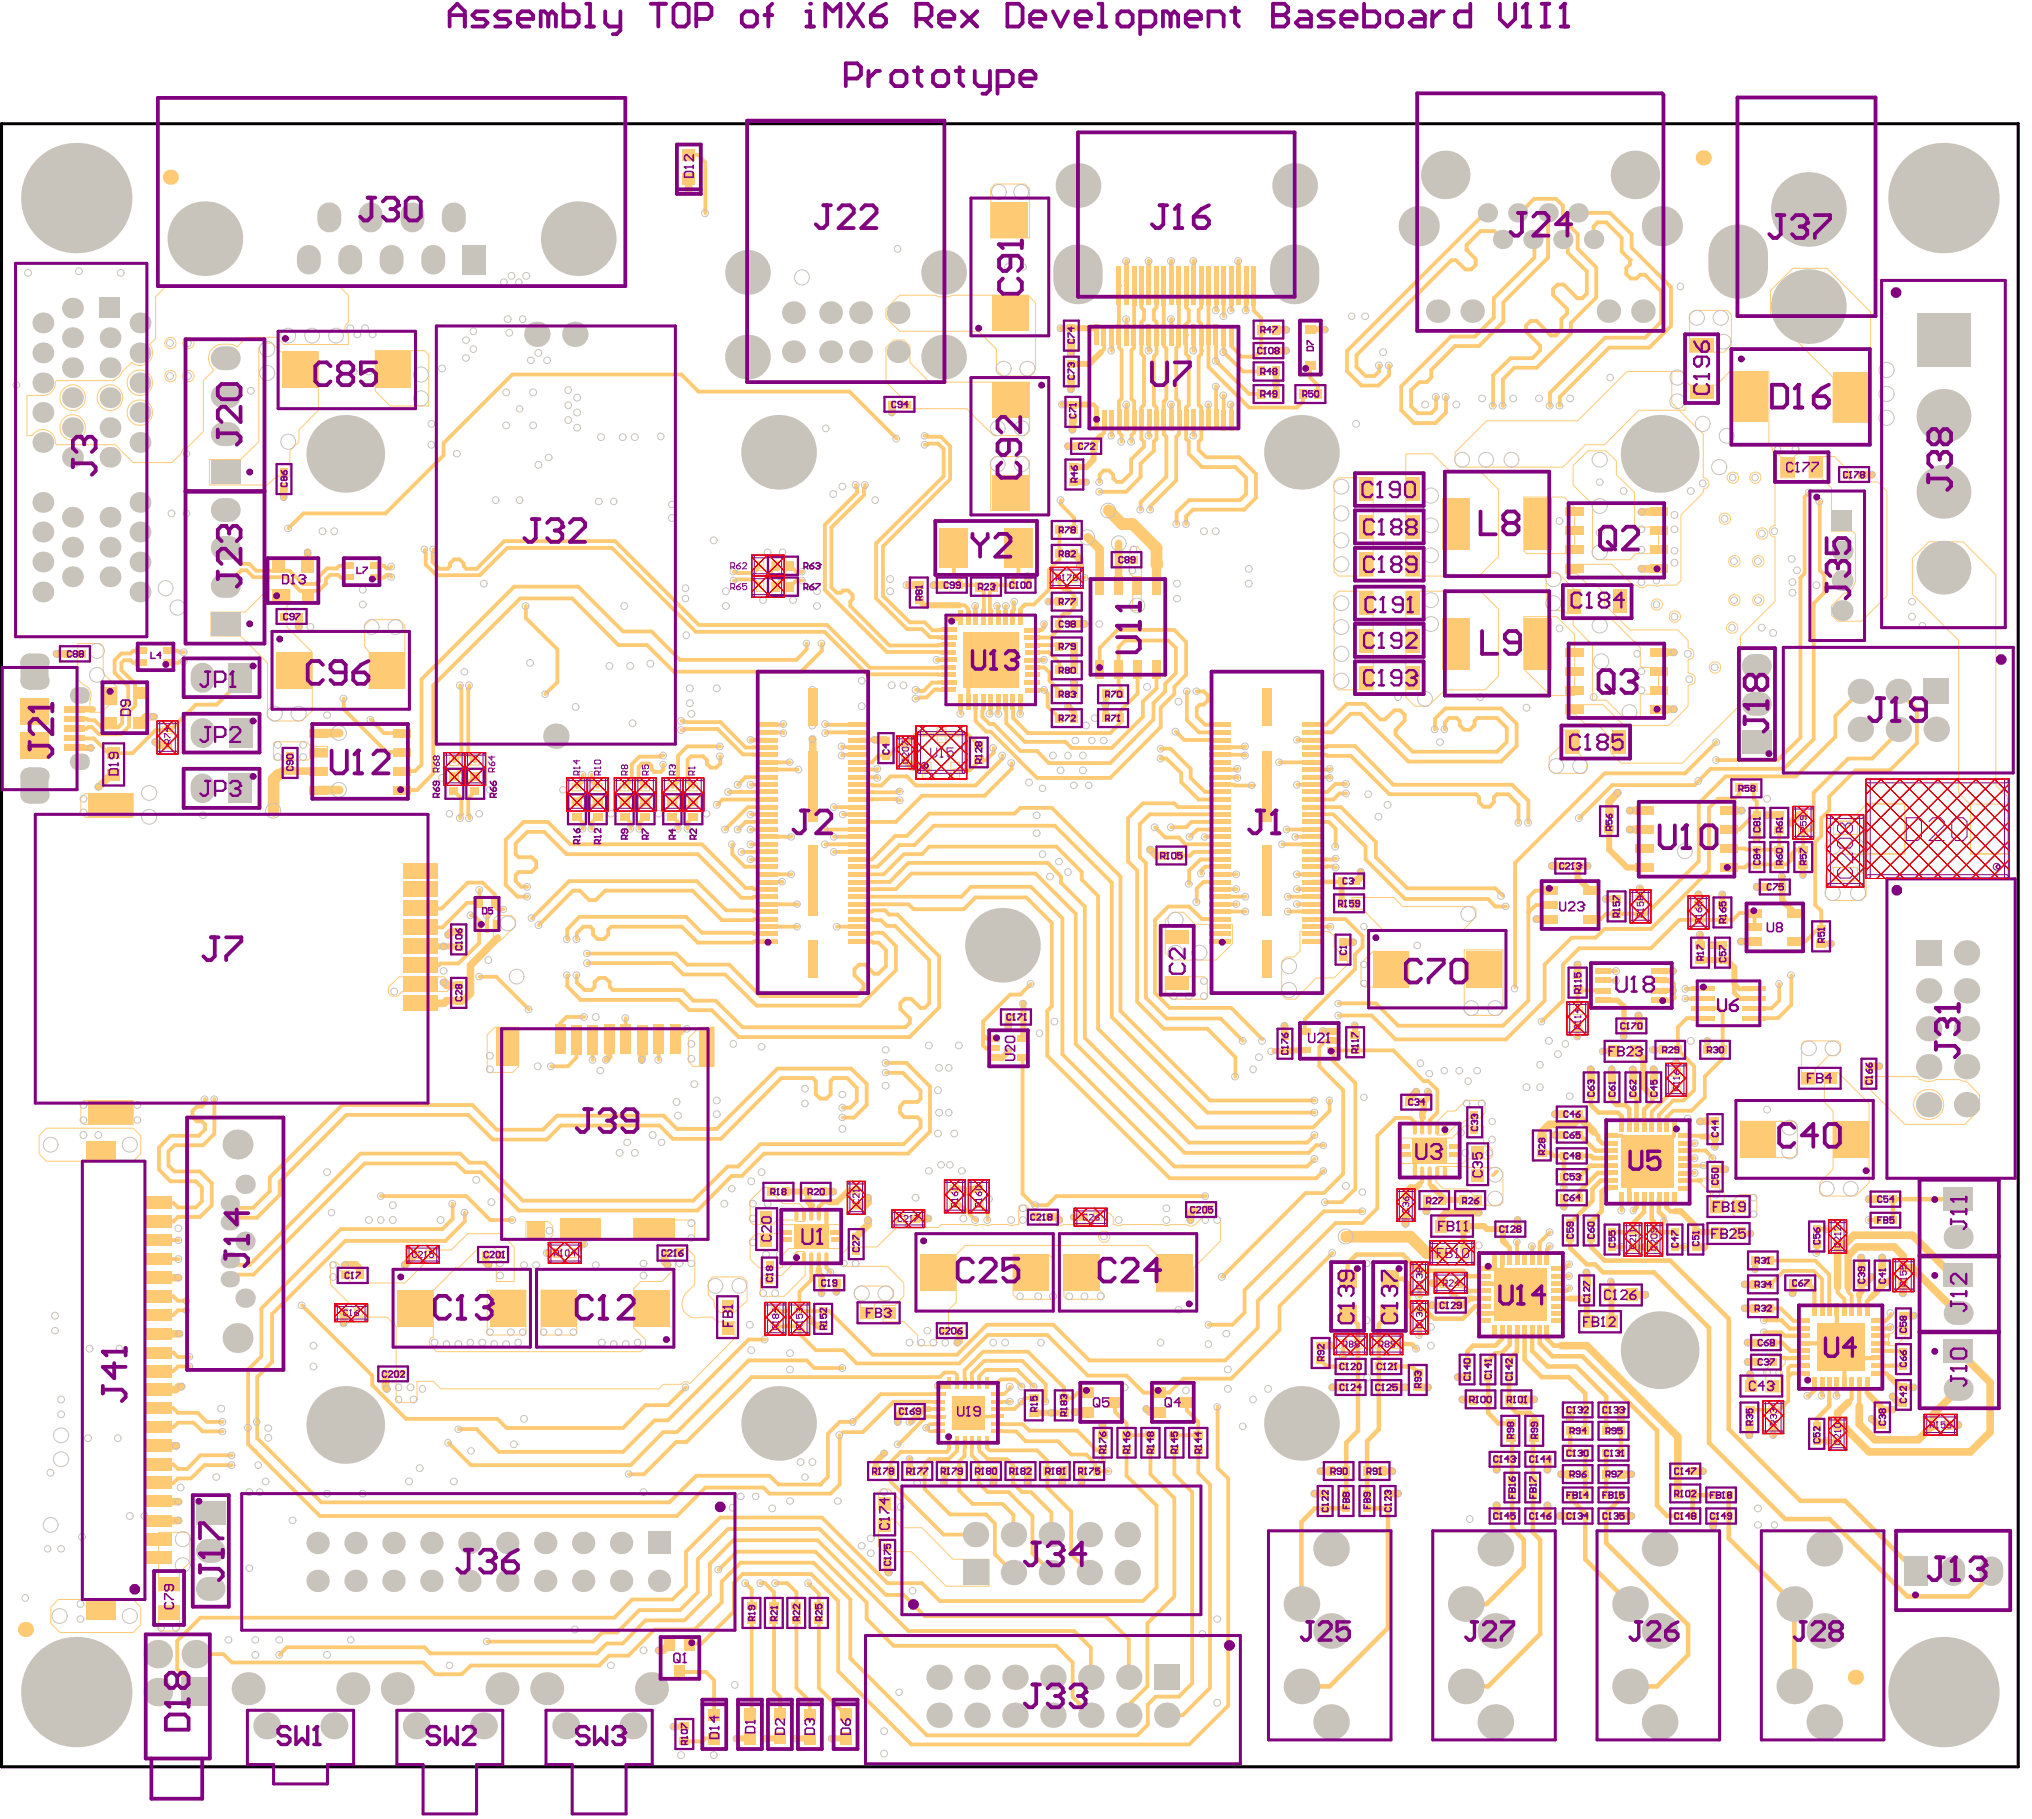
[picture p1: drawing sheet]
<svg xmlns="http://www.w3.org/2000/svg" width="225mm" height="202mm" viewBox="0 0 225 202" stroke-linecap="round" stroke-linejoin="round" font-family="sans-serif">
<path d="M.2 13.7h223.7v182.3h-223.7z" fill="none" stroke="#000" stroke-width=".34"/>
<g fill="none" stroke="#f00" stroke-width=".11">
<path d="M17.4 80h2.3v3.6h-2.3zM18 80l1.7 1.8M19.2 80l-1.8 1.8M83.4 61.6h3.6v4.7h-3.6zM83.4 63.9h3.6M83.4 61.8l2.1 2.1M83.4 64.2l2.1 2.1M85.1 61.6l-1.7 1.8M85.1 63.9l-1.7 1.8M85.3 61.6l1.7 1.8M85.3 63.9l1.7 1.8M87 61.8l-2.1 2.1"/>
<path d="M87 64.2l-2.1 2.1M116.5 62.9h3.7v2.3h-3.7zM116.5 63.1l2.1 2.1M118.3 62.9l-1.8 1.8M118.4 62.9l1.8 1.8M120.2 63.1l-2.1 2.1M17.4 81.5l2.1 2.1M19.7 81.5l-2.1 2.1M49.2 83.5h4.7v3.6h-4.7zM49.2 85l2.2 2.1M49.5 87.1l2.1-2.1 2.1 2.1M49.8 83.5l1.8 1.7 1.7-1.7"/>
<path d="M51 83.5l-1.8 1.7M51.6 83.5v3.6M52.1 83.5l1.8 1.7M53.9 85l-2.1 2.1M62.8 86.3h4.7v3.7h-4.7zM62.8 87.9l2.2 2.1M63.1 90l2.1-2.1 2.1 2.1M63.4 86.3l1.8 1.8 1.7-1.8M64.6 86.3l-1.8 1.8M65.2 86.3v3.7M65.7 86.3l1.8 1.8M67.5 87.9l-2.1 2.1"/>
<path d="M68.1 86.3h4.7v3.7h-4.7zM68.1 87.9l2.2 2.1M68.4 90l2.1-2.1 2.1 2.1M68.7 86.3l1.8 1.8 1.7-1.8M69.9 86.3l-1.8 1.8M70.5 86.3v3.7M71 86.3l1.8 1.8M72.8 87.9l-2.1 2.1M73.5 86.3h4.6v3.7h-4.6zM73.5 87.9l2.1 2.1M73.7 90l2.1-2.1 2.1 2.1M74 86.3l1.8 1.8 1.7-1.8"/>
<path d="M75.2 86.3l-1.7 1.8M75.8 86.3v3.7M76.3 86.3l1.8 1.8M78.1 87.9l-2.1 2.1M99.5 81.7h1.9v3.6h-1.9zM99.5 83.2l1.9 2M100 81.7l1.4 1.4M100.9 81.7l-1.4 1.4M101.4 83.2l-1.9 2M101.6 80.5h5.7v5.9h-5.7zM101.6 84.3l2.1 2.1M101.6 82.2l4.2 4.2"/>
<path d="M102 80.5l5.3 5.3M102.6 80.5l-1 1M104.1 80.5l3.2 3.1M104.7 80.5l-3.1 3.1M106.2 80.5l1.1 1M106.8 80.5l-5.2 5.3M107.3 84.3l-2.2 2.1M107.3 82.2l-4.3 4.2M180.8 98.7h2.3v3.7h-2.3zM181.4 98.7l1.7 1.8M182.6 98.7l-1.8 1.8M187.3 99.4h2.3v3.7h-2.3z"/>
<path d="M187.9 99.4l1.7 1.8M189 99.4l-1.7 1.8M198.9 89.5h2.3v3.6h-2.3zM198.9 91l2.1 2.1M199.4 89.5l1.8 1.7M200.7 89.5l-1.8 1.7M201.2 91l-2.1 2.1M202.6 90.4h4.2v8h-4.2zM202.6 96.3l2.1 2.1M202.6 94.2l4.2 4.1M202.6 92.1l4.2 4.1M203 90.4l3.8 3.7"/>
<path d="M204.3 90.4l-1.7 1.6M205.1 90.4l1.7 1.6M206.4 90.4l-3.8 3.7M206.8 96.3l-2.1 2.1M206.8 94.2l-4.2 4.1M206.8 92.1l-4.2 4.1M207 86.4h15.9v11.1h-15.9zM207 95.3l2.1 2.2M207 93.2l4.2 4.3M207 91.1l6.3 6.4M207 89l8.4 8.5M207 86.9l10.5 10.6"/>
<path d="M208.6 86.4l11 11.1M208.7 86.4l-1.7 1.7M210.7 86.4l11 11.1M210.8 86.4l-3.8 3.8M212.8 86.4l10.1 10.1M212.9 86.4l-5.9 5.9M214.9 86.4l8 8M215 86.4l-8 8M217 86.4l5.9 5.9M217.1 86.4l-10.1 10.1M219.1 86.4l3.8 3.8M219.2 86.4l-11 11.1"/>
<path d="M221.2 86.4l1.7 1.7M221.3 86.4l-11 11.1M222.9 95.3l-2.1 2.2M222.9 93.2l-4.2 4.3M222.9 91.1l-6.3 6.4M222.9 89l-8.4 8.5M222.9 86.9l-10.5 10.6M173.8 111.1h2.4v3.7h-2.4zM173.8 112.7l2.2 2.1M174.4 111.1l1.8 1.8M175.6 111.1l-1.8 1.8M176.2 112.7l-2.1 2.1"/>
<path d="M180.8 100.3l2.1 2.1M183.1 100.3l-2.1 2.1M184.8 118h2.3v3.6h-2.3zM184.8 119.5l2.1 2.1M185.4 118l1.7 1.7M186.6 118l-1.8 1.7M187.1 119.5l-2.1 2.1M187.3 100.9l2.1 2.2M189.6 100.9l-2.1 2.2M45.1 138.2h3.6v1.9h-3.6zM45.2 138.2l2 1.9M46.5 138.2l-1.4 1.4"/>
<path d="M47.3 138.2l1.4 1.4M48.6 138.2l-2 1.9M60.8 137.8h3.7v2.3h-3.7zM60.8 138l2.1 2.1M62.6 137.8l-1.8 1.8M62.7 137.8l1.8 1.8M64.5 138l-2.1 2.1M94 131h2v3.7h-2zM94 132.6l2 2M94.5 131l1.5 1.5M95.4 131l-1.4 1.5M96 132.6l-2 2"/>
<path d="M99 134.2h3.6v2h-3.6zM99.1 134.2l2 2M100.4 134.2l-1.4 1.4M101.2 134.2l1.4 1.4M102.5 134.2l-2 2M104.8 130.9h2.3v3.6h-2.3zM104.8 132.4l2.1 2.1M105.3 130.9l1.8 1.7M106.5 130.9l-1.7 1.7M107.1 132.4l-2.1 2.1M107.4 130.9h2.3v3.6h-2.3zM107.4 132.4l2.1 2.1"/>
<path d="M108 130.9l1.7 1.7M109.1 130.9l-1.7 1.7M109.7 132.4l-2.1 2.1M119.2 134h3.6v2h-3.6zM119.3 134l2 2M120.6 134l-1.4 1.5M121.4 134l1.4 1.5M122.7 134l-2 2M155 131.9h2v3.6h-2zM155 133.4l2 2M155.5 131.9l1.5 1.4M156.4 131.9l-1.4 1.4"/>
<path d="M157 133.4l-2 2M158.6 137.7h5v2.6h-5zM158.6 138.2l2.1 2.1M159.9 137.7l-1.3 1.3M160.2 137.7l2.6 2.6M162 137.7l-2.6 2.6M162.3 137.7l1.3 1.3M163.6 138.2l-2.1 2.1M180.2 135.7h1.9v3.6h-1.9zM180.2 137.2l1.9 2M180.7 135.7l1.4 1.4M181.6 135.7l-1.4 1.4"/>
<path d="M182.1 137.2l-1.9 2M182.5 135.7h2v3.6h-2zM182.5 137.2l2 2M183 135.7l1.5 1.4M183.9 135.7l-1.4 1.4M184.5 137.2l-2 2M202.8 135.3h2.1v3.7h-2.1zM202.8 136.9l2.1 2M203.4 135.3l1.5 1.5M204.3 135.3l-1.5 1.5M204.9 136.9l-2.1 2M210 139.7h2.3v3.6h-2.3z"/>
<path d="M210.6 139.7l1.7 1.7M211.7 139.7l-1.7 1.7M37.1 144.6h3.7v2h-3.7zM37.3 144.6l1.9 2M38.6 144.6l-1.5 1.5M39.4 144.6l1.4 1.5M40.7 144.6l-2 2M84.9 144.5h2.3v3.6h-2.3zM84.9 146l2.1 2.1M85.4 144.5l1.8 1.7M86.6 144.5l-1.7 1.7M87.2 146l-2.1 2.1"/>
<path d="M87.5 144.5h2.3v3.6h-2.3zM87.5 146l2.1 2.1M88.1 144.5l1.7 1.7M89.3 144.5l-1.8 1.7M89.8 146l-2.1 2.1M148 148h3.7v2.3h-3.7zM148 148.2l2.1 2.1M149.8 148l-1.8 1.7M149.9 148l1.8 1.7M151.7 148.2l-2.1 2.1M152 148h3.6v2.3h-3.6zM152 148.2l2.1 2.1"/>
<path d="M153.7 148l-1.7 1.7M153.9 148l1.7 1.7M155.6 148.2l-2.1 2.1M156.5 140h1.9v3.6h-1.9zM156.5 144.3h1.9v3.7h-1.9zM156.5 145.9l1.9 1.9M156.5 141.5l1.9 2M157 144.3l1.4 1.4M157 140l1.4 1.4M157.9 144.3l-1.4 1.4M157.9 140l-1.4 1.4M158.4 145.9l-1.9 1.9"/>
<path d="M158.4 141.5l-1.9 2M159.1 141.2h3.7v2.3h-3.7zM159.1 141.4l2.1 2.1M160.9 141.2l-1.8 1.7M161 141.2l1.8 1.7M162.8 141.4l-2.1 2.1M195.6 155.4h2.3v3.6h-2.3zM195.6 156.9l2.1 2.1M196.1 155.4l1.8 1.7M197.3 155.4l-1.7 1.7M197.9 156.9l-2.1 2.1M202.8 157.2h2.1v3.7h-2.1z"/>
<path d="M202.8 158.8l2.1 2M203.4 157.2l1.5 1.5M204.3 157.2l-1.5 1.5M204.9 158.8l-2.1 2M210 141.2l2.1 2.1M212.3 141.2l-2.1 2.1M213.5 156.9h3.6v2.3h-3.6zM213.5 157.1l2.1 2.1M215.2 156.9l-1.7 1.8M215.4 156.9l1.7 1.8M217.1 157.1l-2.1 2.1"/>
</g>
<g fill="none" stroke="#ffca74" stroke-width=".11">
<path d="M29.2 38.1h1l1 1h4.1v6.4l-2.1 2.2v1.3l-1 1v2.8h-1.5l-1 1h-6.5v-2.8h3.5l2-2v-10.4zM41.6 38.9h5.5l.5 .5v5.6h-4.3l-1.7-1.6zM99.1 37.7h1.2l.6 .7v1.8l2.2 2.2h11.1v5.5l-.5 .4h-3.5l-2.9-3h-7.2v-1.1l-1.8-1.8v-3.8zM99.8 32.7h3.9a2.43 2.43 0 0 0 2 0h8.3l.9 .9v7.4l-.7 .7h-3l-.7-.7v-2.3l-1.9-2h-8.8l-1.5-1.5v-.9zM110.4 20.4h3.3l.5 .5v5.5h-4.3v-5.5zM187.4 34.9l.5-.5h3.7l.5 .5v3.3l-.8 .9h-3.9zM198.9 29.8h3.8l4.8 4.8v12.3h-4.1v-5l-7-7v-2.7zM3 43.9a5.4 5.4 0 0 0 2.5-.2 1.47 1.47 0 0 0 .6-1.4l.2-.1h6.3l.1-.1a1.15 1.15 0 0 0 .8-.8l1.1-1.1a1.4 1.4 0 0 0 1.9-.1 1.4 1.4 0 0 0 .1-1.9l.7-.7v-4.6l1.1-1.1h19.2l1 .9v3.1a.65 .65 0 0 0-.3 .6 .65 .65 0 0 0 .3 .6v1.2h-7.1l-.8-.8h-3.3l-1.1 1.1a2.59 2.59 0 0 0-2.7 .1 1.58 1.58 0 0 0 0 2.3l.1 .2-1.1 1.1v5.7l-1.9 1.8a.58 .58 0 0 0-.6 .6l-1 1h-4.3l-2-2h-6.5l-.2-.1a1.41 1.41 0 0 0-.9-1.5 1.41 1.41 0 0 0-1.7 .6h-.5zM110.4 50.6h3.3l.5 .5v5.5h-4.3v-5.5zM148 53.5l.5-.5h3.8v10.9h-3.8l-.5-.5zM156 50.3h2.9l2 2h3.3l2 2v7.5l-2.1 2.1h-8.1zM164.9 46.7h10.1l5.5-5.5h6.1l.3 .3v4h-5.1l-3.8 3.8h-2.1l-2.5 2.5h-11.5l-.5-.5v-1.1z"/>
<path d="M169 55.1h4.5l1.2 1.2v5.1h-5.3l-.4-.3zM176.2 50h2l1.1 1.1v1.6l2 1.9v3.7l.2 .2h2.5v2.9h-2.5l-.7 .7h-3.6l-.5-.5v-5.7l-2.2-2.1v-2.1zM185.5 41.2h1.1l.3 .3v.7l.5 .5h3l1.5-1.5h4.3v8.1l.4 .4 .1 .4 .2 .3v7.9a.63 .63 0 0 0-.6 .6 .63 .63 0 0 0 .6 .7v7.1l-3.8 3.9v2.7l-.1 .6 .1 .5v3.1l-.1 .8-6.4 6.4h-6.8l-1.1-1.2v-1.7l-1.5-1.5h-1.3l-1.2-1.1h-1v-1h4.1l2.4 2.3h4.9l2.2-2.2v-2.2l.1-.1a.63 .63 0 0 0 .7-.6 .63 .63 0 0 0-.7-.7l-.1-.1v-1.4a.63 .63 0 0 0 .6-.7 .63 .63 0 0 0-.6-.6v-.8l-1.2-1.2h-5.3l-2.8-2.8v-1.2l-1-1.2h-1l-1.1-1.1h-1.2v-1h5.1l2.4 2.3h.4a.62 .62 0 0 0 1.1 0h.7a.57 .57 0 0 0 .8 0h1.8l.5-.5v-7.3l2.5-2.5v-.3a.63 .63 0 0 0 .6-.7 .63 .63 0 0 0-.6-.6v-4.8l-3.5-3.5zM197.1 49.5h2.3l.2 .2v.5l-.5 .4v2.4h-1.6v-2.4l-.6-.6v-.3zM200.7 50.6h2.8l1.7 1.7v.9l.3 .3h2.8l1 1v11.6l-2.8 2.8h-2.6l-.7-.7v-1l1.4-1.4a1.36 1.36 0 0 0 1.2-1.1v-.1v-5.3l-.3-.4h-2.3v-4.8l-1.2-1.1h-1.3zM8.6 71.4h2.5l.3 .3v3l1.6 1.5v2h-.9l-.8 .8h-1.3v-1.2a1.29 1.29 0 0 0-.7-1.8l-.7-.6zM23.4 67.9h3.8l2.5-2.5h2.5v1.5l-.4 .3v2.3l2.8 2.9v6.4l-1.1 1.2h-3.2l-.6-.5v-6l-3-2.9h-3.3zM40.5 69.4l.6-.7h3.2l.6 .7v7h-3.9v-4l-.5-.7zM125.6 60.6h.6l.4 .5v6.6h-1v-3.8l-.3-.3v-2.6zM148.5 65.6h3.8v10.9h-3.8l-.5-.5v-9.9zM156 65.6h8.2l2 2v7.4l-1.4 1.5h-4.5l-1.9 1.8h-1.4l-1-1zM169 68.4h3.7l2 2v6.8h-2.7l-3-3z"/>
<path d="M171.5 63.9l.4-.3h1l1.8 1.8h.7v2.7h-1.6l-.3-.4h-1.5l-.5-.5zM174.5 68.6h4.2l3.3 3.3v2l.1 .1h1.9v2.9l-.1 .1h-1.8l-.1 .2v2.3l-.4 .3h-1.3l-2.1-2.1h-1.5v-6.1l-2.2-2.2zM214 60.1h3.8l3.6 3.7v23.3l1.4 1.3v6.4h-4.2v-5.5l-1.3-1.4v-16.8l-5.1-5.2v-4zM9.5 88h5.3v2.7h-5.3l-.5-.5v-1.7zM30.5 82.3h3.5l.5 .5h1.8v1.2h-1.8l-.4 .3h-3.6l-.2-.1v-1.7zM150 99.6h4.7l.9 1h7.8l.3 .3v.8l-1.4 1.5h-8.8l-2.3-2.3h-1.2zM173.4 81h1.8v2.6l.8 .9v1l-.3 .3h-3.3l-.5-.5v-1.3l1.5-1.5zM203.4 96.2h2.6l1 1v2.2l-.5 .5h-3.5l-.5-.5v-2.3zM203.4 91.1h1.8l2-2h4.1v5.7h-8.3l-.3-.4v-2.6zM43.1 109.5l1.2-1.1h4.9l.7 .6v.7l-.3 .3h-5l-.5 .5h-.7l-.3-.3zM54.9 114h2.6v4.3l-.6 .7h-2.7l-.2-.2v-4zM55.2 101.5h1.5l.5 .5v.7l-1.7 1.7h-.8v-2.4z"/>
<path d="M77.6 114h1.6v4.3h-2.3l-.5-.5v-2.7zM129.3 108.4h4.3l.3 .3v2l-.1 .1h-3.9l-.6-.6zM130.1 101.2h1.2l1.3 1.3h4.1v2.2l-1.8 1.8h-4.8l-.8-.8v-3.7zM144.2 103.3l3.3 .1 .5 .5v1.1l.7 .7h.8v1.3l-1.5 1.5h-2l-2.3 2.3h-1l-.5-.5v-3.6l.5-.5h.8l.7-.7zM151 106.8l1.3-1.3h4v4h-5l-.3-.3zM162.4 105.4h4.3v6.7l-.5 .6h-3.3l-.5-.6zM200.2 115.5h3.7l.3 .3v.8l-.5 .5h-.9l-1.4 1.5v1.7h-1.5v-4.5zM202.4 119h1.5l3.5 3.4v8.8l-1.6 1.5h-3.6l-.3-.3v-1.2l1.5-1.5v-6.4l-1-1.1zM206.8 119.4h5.9l.3 .4h.2a1.62 1.62 0 0 0 1.6 0h2.6l.3 .1 .5 .1 1.4 1.4v1.7l-1.6 1.6h-6.7l-4.5-4.4zM5.1 125.2h9.7l.8 .8v2l-.8 .8h-9.7l-.8-.8v-2zM9.3 122.1h5.5v2.6h-5.5l-.3-.3v-2zM58.3 135.5h2.5l.5 .5v1l-.5 .5h-2.5z"/>
<path d="M70.3 135.2h4.5l.1 .1h2l.2 .2v2h-6.8zM83.2 137.5l.7-.6h2.5l.1-.2v-.9h6.8v2.7h-5.8l-.7 .7v1.3l-.1 .1h-2.5l-1-.9zM84.7 131.7h1.3v1l.8 .8h1.9l.6 .7v1.1l-.1 .2h-.8l-.2-.2h-2l-.5 .5h-2.1l-.4-.3v-2.3zM94.2 138.3h3.1l2.2-2.1v-1.5h.9v1.5h3.7l.3-.4h3.4a.63 .63 0 0 0 .8 0h.6a.63 .63 0 0 0 .7 0h1.9a.63 .63 0 0 0 .8 0h.4v-1.9l.2-.2h.7l.1 .2v.5l.2 .1h1.2v1.3h1.7a.66 .66 0 0 0 .8 0h3.4v-1.3h1.7l.5 .5v.8h.3a.63 .63 0 0 0 .7 0h4.6a.63 .63 0 0 0 .7 0h1.9a.72 .72 0 0 0 .9 0l1-1v-1.1h1.3v1l.5 .5v2.5l-3 2.9v2.7h-4.1v-4.1l-1-1h-20.2l-1 1v5.3l-.9 .8v2.8h-.9l-.4 .3v.7l-.1 .2h-1.8l-.2-.2v-1l-1.5-1.5h-2.3v-1.8h1.3l1-1v-1.5l-1.8-1.8h-4.8l-.4-.4v-.9zM112.4 139.2h3.9l.6 .5v3.6l.3 .3v.4l-.2 .1h-4.1l-.5-.5zM118 139.2h4v3.9l.5 .5v.4l-.2 .1h-4l-.3-.3zM155.3 126.2h5.8l1.3-1.3h2.2v2l.3 .3h.4l.3 .4v.6l-.3 .4h-2.5l-.5 .5h-7zM159.3 129.5l.2-.1h3.1l.2 .1h3.4l.5 .5v3.4l-.3 .3h-3v-1.2l-.6-.6h-2.7l-.8-.9zM160.6 123.3h.8l1.2-1.2h2l.2 .1v1.2l-.7 .7h-1.3l-.5 .5h-.5l-1.4 1.3h-.9l-.2-.2v-1.1zM188.6 130.7h.7l.1 .2h1.4v1l.5 .5v2.1h-1.5v-2.1l-1.2-1.2zM192.9 132.5h1.7l.3 .4v1.9l-.2 .2h-2.1l-.4-.3v-1.5zM193.1 124.4h6l.3 .3v3.4l-.3 .3h-6z"/>
<path d="M36.7 140.1l.1-.1h.5l.3 .3v.7h1.2v1.3h6.1l2.3-2.3v-1.3h2.8l1.9-1.8h3.6l1.5 1.4v3.9h-1.9v-3.5l-.4-.4h-1.5l-2.3 2.3h-.3l-2.5 2.5v5.2a.61 .61 0 0 0-.5 .6 .61 .61 0 0 0 .5 .6l.3 .4h22.7l.5-.5v-.8l-1.3-1.3v-4.3l.8-.8h2.4l1.4-1.6v-2.1h1.3l.9 .8v3.2l-1.2 1.1v.2a1.57 1.57 0 0 0 .1 1.8 1.57 1.57 0 0 0 1.7 .5h1.4l.5 .5h1.9v1.8l-5 5.1a.59 .59 0 0 0-.9 .1h-2l-.5 .5h-24.2l-.8-.9h-1.8v2.1l-.4 .3h-1.6l-.4-.3v-8.2l-1-1h-3.6v-1l-2.6-2.6zM54 143.1h4.3v4.9l-.1 .1h-4l-.2-.1zM60 143.1h4v4.9l-.2 .1h-3.6l-.2-.1zM79.1 141.7h3.3l.5 .5v2.1l-1.5 1.3h-1.5l-.7-.6v-.7l-.6-.7v-1.4zM84.7 141.5h2l1.5-1.5v-1l.2-.2h.8l.1 .2v2.5l-2.3 2.3h-2.5l-.1-.2v-1.8zM95 143l.3-.3h3.3l.5 .4v.7l-.5 .5h-1.2l-.4 .5v1.5h-1.5v-1.8l-.7-.7v-.7zM196.2 150.6l.2-.1h1.6v.8l-.5 .5v2.6h-1.6v-2.5l.3-.3zM209.5 148h.3l.8-.9h1v.9l-1.3 1.3h-.8zM6.5 177.4h8.3l.8 .9v2l-.8 .8h-8.1l-1.1-1v-1.8zM17.6 178.1h2.3v2.5l-.3 .3h-1.7l-.3-.3zM17.6 170h3.2l.2 .3v3l-1.1 1.1v2.1h-2.3zM97.4 168.5h1.7l1 1h2.2l3.4 3.5h4v3h-4.8l-3.8-3.9h-3l-.7-.6z"/>
<path d="M97.8 165.2h.8l1.7 1.6v.5l-.2 .2h-2.7v-2z"/>
<circle cx="18.9" cy="38.1" r=".64"/>
<circle cx="20.9" cy="38.1" r=".63"/>
<circle cx="8.1" cy="44.1" r="1.43"/>
<circle cx="8.1" cy="47.4" r="1.43"/>
<circle cx="12.2" cy="44.1" r="1.42"/>
<circle cx="15.5" cy="45.8" r="1.42"/>
<circle cx="15.5" cy="42.5" r="1.42"/>
<circle cx="18.9" cy="41.7" r=".64"/>
<circle cx="20.9" cy="41.7" r=".63"/>
<circle cx="191.3" cy="57.5" r=".63"/>
<circle cx="192.2" cy="53" r=".63"/>
<circle cx="194.8" cy="53" r=".62"/>
<circle cx="195.5" cy="59.2" r=".64"/>
<circle cx="183.8" cy="67.1" r=".63"/>
<circle cx="185.8" cy="68.4" r=".62"/>
<circle cx="190.3" cy="74" r=".63"/>
<circle cx="192.2" cy="69.6" r=".64"/>
<circle cx="192.4" cy="66.6" r=".64"/>
<circle cx="192.4" cy="62.3" r=".64"/>
<circle cx="195.1" cy="66.6" r=".64"/>
<circle cx="195.1" cy="62.3" r=".64"/>
<circle cx="122.5" cy="137.2" r=".63"/>
<circle cx="214" cy="122.5" r="1.67"/>
</g>
<path d="M6.3 72.5h1.2M17.1 79.5h-.9l-.7 .7M12.2 86h.4M20.2 153.8h-.4l-.3 .4M39.4 140.3l.5 .5v.7M42.8 153.9l.1 .2" fill="none" stroke="#ffca74" stroke-width=".84"/>
<path d="M8.3 83h1.8" fill="none" stroke="#ffca74" stroke-width=".67"/>
<g fill="none" stroke="#ffca74" stroke-width=".42">
<path d="M8.3 79.7h1.3l.2 .2h.7M13.5 72.5l-.8 .7v1.4M13.8 73.2l-.3 .3v.8M14.2 76.2v1.8M14.3 79v1.6l-.9 .9M15 75.8v2.5M18.8 72.2h.9l.2 .2h.5M20.4 73.4h-.5l-.2 .1h-.9M21.7 78.2h2.3M26.8 63.3h.6M26.8 62.6h.9M32.1 63.3l1.5 1.5"/>
<path d="M37.6 62.8l-.3 .3h-1l-.9 .8v.5M37.8 64.1l-.3-.3h-.9l-.4 .4v.5M8.3 80.8h1.3l.2-.1h.4l.8 .8M12 83.6h.6M13.6 80.2l-.5 .5M18.6 81h.3M42.6 81.3h2M42.9 83.4h1.7M18.7 129.3l.7 .7M19.2 133.4l.5 .6M19.4 127l-.7 .7M19.7 135l-.5 .5"/>
<path d="M21.7 131l.7 .7M21.8 124.4h.6l.3 .3v.6M21.8 122.8h.6M22.2 130l1.3 1.3M22.4 133.3l-.7 .7M23.5 133.7l-1.3 1.3M25.6 139.8l.5 .5h1.6M25.6 133.5l.5 .5M26.1 135.1l-.5 .5M29.9 130.6v1.5M19.2 156.2l.5 .5M19.2 150l.5 .5h1.3"/>
<path d="M19.2 143.8l.5 .5h1.1M19.7 157.8l-.5 .5M19.7 145.4h1.1M21 151.6h-1.3l-.5 .5M21.9 156.7l1 1M26.1 141.4l-.5 .5M19.7 164l-.5 .5M21.7 187.2v.5"/>
</g>
<g fill="#ffca74">
<circle cx="42.6" cy="81.3" r=".21"/>
<circle cx="44.6" cy="81.3" r=".21"/>
</g>
<path d="M42.6 62.8l.3 .3h.3l.2-.3M43.4 64l-.2-.2h-.3l-.3 .3M47.1 61l.1 .4M48.1 85.8l-1.8 1.8M50.8 106.9h-1.9l-.2 .2M50.2 133.5v1.7" fill="none" stroke="#ffca74" stroke-width=".42"/>
<path d="M49.6 109.3h1.3M50.9 111h-1.4l-.3 .3M50.9 103.3h-.9l-.2 .4" fill="none" stroke="#ffca74" stroke-width=".84"/>
<path d="M49.2 105h1.7" fill="none" stroke="#ffca74" stroke-width=".67"/>
<circle cx="51.2" cy="90.3" r=".21" fill="#ffca74"/>
<path d="M50.9 85.6l-.5 .5M51.2 90.3l-.1 .2v.3" fill="none" stroke="#ffca74" stroke-width=".42"/>
<circle cx="50.4" cy="86.1" r=".21" fill="#ffca74"/>
<path d="M49.2 49.2v1.3M51.1 76v.3l.1 .1M51.4 62.8v-.3l-.4-.5h-.6l-.5 .5v.3l-.2 .3h-1M51.2 83.7l-.8 .8M51.9 90.3l.2 .2M52.2 101.5h.3" fill="none" stroke="#ffca74" stroke-width=".42"/>
<path d="M53.9 140l.3 .3" fill="none" stroke="#ffca74" stroke-width=".84"/>
<circle cx="51.9" cy="90.3" r=".21" fill="#ffca74"/>
<path d="M52.1 76v.3l-.2 .1M51.9 83.7l.8 .8M52.1 90.5v.3M52.7 86.1l-.5 .5" fill="none" stroke="#ffca74" stroke-width=".42"/>
<circle cx="51.9" cy="76.4" r=".21" fill="#ffca74"/>
<g fill="none" stroke="#ffca74" stroke-width=".42">
<path d="M76.4 17.2h1M75.6 80h.3l.1 .1M81.4 63.4h.3M81.4 64.4h.3M57.2 93.6v1.2l.3 .3M57.5 96.7l-.3 .4v.6l.6 .7M59.5 96.2l-.5 .5M64 90.6l.7 .7M64.7 86v.6l-.7 .7M65.6 86v.6l.7 .7M66.3 88.9l-.5 .6M66.3 90.6l-.7 .7"/>
<path d="M69.3 90.6l.7 .7M70.1 86.5l-.8 .8M70.8 86.5l.8 .8M70.9 83.9l-.8 .9M71.6 90.6l-.7 .7M71.6 88.9l-.5 .6h-.6M72.6 85.6h.7M73.6 83.8h-.3l-.1 .1M76 80.9l-.1 .1h-.3M76.3 86.7l.6 .6M76.3 84.3l.4-.4h1.3l.4 .4v.4M76.9 90.6l-.6 .6"/>
<path d="M76.9 88.9l-.5 .6h-.6M79.9 83.9v.8M81.2 93.7v1.1M82.3 94.5h2.8M82.6 96.1h2.5M82.7 98.5h.8M82.7 91.2h2.4M83.3 93.7h1.8M83.3 90.3h1.8M85.1 99.5h-1.5l-.1 .1h-1.2M62.9 109.4l1.5 1.5M62.9 103.1v1.1"/>
<path d="M63.9 117.3l-.9 1M64.7 102.8l-.7 .7v.7M64.8 112.8h-2l-.7 .7v1.8M65.5 102.8l.3 .3v.6l.5 .5h.7l.5-.5v-.6l.3-.3M66 109.5l-.4 .3M66.5 108.5h.6M67.6 109.5l.4 .3M69.4 112.9v2.4M75.6 102.8l1.8 1.8M75.8 109.8l1.1 1.2M76.1 114.1h.1M83.5 103.5l.1 .1h1.5"/>
<path d="M83.5 101l.1 .1h1.5M85.1 104.4h-1.5l-.1 .2M64.4 136.4l.4 .3v1.3M64.7 138.2h.1M72.6 157.6h1.5M83.1 148.6h1.8M69.8 163.5h1.6M84.4 175.6h.5M66.8 181.1l-1 1M67.6 183.7l-1.1 1.1M76.5 182.3h1.3M83.4 190.1l-.2 .1"/>
</g>
<path d="M67.6 117.2l-.3 .4" fill="none" stroke="#ffca74" stroke-width=".67"/>
<path d="M73.7 140l.4 .3" fill="none" stroke="#ffca74" stroke-width=".84"/>
<circle cx="85.1" cy="89.5" r=".21" fill="#ffca74"/>
<g fill="none" stroke="#ffca74" stroke-width=".42">
<path d="M84.4 62.8l-.8 .8M86.5 63.9v.7M87.7 62.8l.7 .6M82.4 83.7h2.7M82.7 86.2h2.4M83 89.5h2.1M83.3 87.1h1.8M85.1 82.9h-2.4M86.8 81.2l.1 .1M86.9 80.3l-.1 .1M86 145.4h1.3M85.9 176.6v1.5"/>
<path d="M86 175.6h1.3M88.4 176.6v1.5M90.8 176.8v1.3M85.9 187.5l.6 .7"/>
</g>
<circle cx="91" cy="164.7" r=".21" fill="#ffca74"/>
<path d="M90 139.6v2.4M89.5 150.9l.8 .9M91.7 140.1v.5M91.8 163.8l-.8 .9" fill="none" stroke="#ffca74" stroke-width=".42"/>
<path d="M90 146.5l.7 .6h.6" fill="none" stroke="#ffca74" stroke-width=".67"/>
<path d="M90.8 140.8v.5l.4 .4" fill="none" stroke="#ffca74" stroke-width=".72"/>
<path d="M90.8 139.6v1.2" fill="none" stroke="#ffca74" stroke-width=".46"/>
<circle cx="91.7" cy="136.2" r=".23" fill="#ffca74"/>
<path d="M90 133.7v.2" fill="none" stroke="#ffca74" stroke-width=".67"/>
<path d="M90 133.7v1.1" fill="none" stroke="#ffca74" stroke-width=".46"/>
<circle cx="90" cy="133.7" r=".34" fill="#ffca74"/>
<path d="M91.3 133.4l-.5 .5v.9" fill="none" stroke="#ffca74" stroke-width=".46"/>
<path d="M89.7 133.4l.3 .3M94.2 132.1h.8M98.1 161.2l-.9 1" fill="none" stroke="#ffca74" stroke-width=".67"/>
<g fill="none" stroke="#ffca74" stroke-width=".42">
<path d="M95 53.8v.3l.1 .1v.4M92.8 65.8h.5l.2-.3h.6l.5 .5v.5l-.3 .2v.5M91.6 80.3l.1 .1M91.7 81.2l-.1 .1M93.4 82.8l.1 .1M93.5 83.7l-.1 .1M90.2 119.6l.3 .3v1.5l.5 .5h.7M92.5 119.6h1.5l1 1.1M94.8 107.5v.7M93.5 124h1.3M93.5 122.9h.8M93.2 157.7h1.4"/>
<path d="M93.6 149.8l1.4 1.5"/>
</g>
<path d="M96.3 132.9v.5l-.3 .3" fill="none" stroke="#ffca74" stroke-width=".84"/>
<circle cx="98.3" cy="117.9" r=".21" fill="#ffca74"/>
<g fill="none" stroke="#ffca74" stroke-width=".42">
<path d="M96 53.8v.3l-.2 .1M101.6 76.5h.3M101.6 77.5h.3M96.8 87.1h.1h.9M96.8 87.9h.1M97.3 86.2l.1 .1M98.6 83.8h-1.2l-.7 .8M99.3 92.7h1.3M99.8 93.7h1.6M99.8 82.6h.6M99.8 87.8h-.2l-.2 .1M100.6 86.1l1 1"/>
<path d="M95.8 109.2v.5M96 107l1 1h.4l.9-.8M96.7 104.4l.2 .2h.5M97.9 103.5h-1l-.2 .1M98.2 101h-1.3l-.2 .1M100.6 117.9l.3 .4M100.8 100.3l.6 .6M100.9 113v.5l-.5 .5M101.1 110.8h-.7l-.5 .5v.6M99.8 122.8v.6l.5 .5h1.5M102.8 157.1h.5M99.6 160.2h.1"/>
<path d="M102.6 163.2v2M105.2 161.9h-2.1l-.5 .5M105.3 160.7l-.3 .4"/>
</g>
<path d="M100.9 157.7h.2" fill="none" stroke="#ffca74" stroke-width=".51"/>
<path d="M100.1 156.6l-.5 .5v.6" fill="none" stroke="#ffca74" stroke-width=".84"/>
<path d="M104.1 153.7h1M104.8 163.2v1.3" fill="none" stroke="#ffca74" stroke-width=".67"/>
<path d="M103.1 156.3h1.1M103.3 157.1h.9M103.3 155.5h.9M103.3 154.7h.9M104.2 158h-1l-.4 .4 .4 .4h1M105.3 160v.7" fill="none" stroke="#ffca74" stroke-width=".38"/>
<circle cx="102.9" cy="135.2" r=".42" fill="#ffca74"/>
<g fill="none" stroke="#ffca74" stroke-width=".42">
<path d="M102.6 49.3h.3l.1-.1h1.1l.6 .6M103 48.5h1.4M102.6 69l.9 .9h1.7M103.2 70.7h2M104.1 72.3l1.1 .1M104.1 74.8h1.1M105.2 75.7h-1.8l-.9 1M105.2 76.5h-1.5l-.9 .9M105.2 74l-1.1 .1M105.2 71.6h-1.1M103.1 111.3l-.5 .5M106.2 160.9v.1"/>
<path d="M106.4 163.2v2.2M107 160.9v.6l-.6 .6M107.8 160.9v.5l.8 .8M108.6 163.2v1.3"/>
</g>
<path d="M103.9 73.2h1.3" fill="none" stroke="#ffca74" stroke-width=".46"/>
<path d="M106.2 160v.9M107 160v.9M107.4 156.7l.4 .4M107.8 160v.9M108.6 160v1" fill="none" stroke="#ffca74" stroke-width=".38"/>
<path d="M106.4 147.6v1.2" fill="none" stroke="#ffca74" stroke-width=".84"/>
<circle cx="108.2" cy="135.3" r=".21" fill="#ffca74"/>
<g fill="none" stroke="#ffca74" stroke-width=".42">
<path d="M105.8 63.6l.6 .6M106.4 67.1h.6l.4 .5M109.1 65.7v1.9M109.8 65.7v1.9l.1 .1M109.9 79.1l-.1 .1M110.6 67.2l.1 .1M111.6 78.8v1.4M111.6 67.2l-.1 .1M108.2 99.6l-1.3 1.3M109.4 81.2h.5M109.8 80.3h.4M110.2 83v.5l-.8 .8"/>
<path d="M111.2 83.8v.4M109.4 116.3h.9M109.5 115.2h.8M105.9 133.5h.5l1.8 1.8M109.6 134.5v.8M111 153l-.5 .5h-.8M111.5 155.5h.6M109.4 168l1 1M109.6 165.5h2.3M109.6 161.9h2.1"/>
</g>
<path d="M111.9 116.6l-.8 .8h-.8M105.9 131.9h1M107.6 131.9h1" fill="none" stroke="#ffca74" stroke-width=".67"/>
<path d="M107.4 75.7v2.1" fill="none" stroke="#ffca74" stroke-width=".46"/>
<path d="M111.9 112.8v1M110.2 163.2v1.3" fill="none" stroke="#ffca74" stroke-width=".84"/>
<path d="M109.5 160v.6l.2 .3h.2M109.5 153.5h.2M110.6 158.8h.9M110.6 158h.9M110.6 156.3h.9M110.6 155.5h.9M112.1 153.8v.2l-.7 .7h-.8" fill="none" stroke="#ffca74" stroke-width=".38"/>
<circle cx="109.9" cy="67.7" r=".21" fill="#ffca74"/>
<path d="M114.7 133.7h.2M112.6 153l.8 .8M113.4 158l.8 .7M114.7 155.1h-.9l-.4 .4M113.4 165.5h1" fill="none" stroke="#ffca74" stroke-width=".42"/>
<path d="M114 163.2v1.3" fill="none" stroke="#ffca74" stroke-width=".84"/>
<path d="M113.5 112.8v2.3l-.1 .1" fill="none" stroke="#ffca74" stroke-width=".67"/>
<circle cx="113.5" cy="112.8" r=".34" fill="#ffca74"/>
<path d="M113.7 67.1l-.2 .1M113 84.3h.1M113.2 89.6l-.6 .7M113.2 83.3h1.8M114.4 109.2l-1.2 1.1" fill="none" stroke="#ffca74" stroke-width=".42"/>
<circle cx="113.5" cy="67.2" r=".21" fill="#ffca74"/>
<path d="M113.5 67.2l-.3 .4M113.7 67.1h1M116.2 95.7l1.5 1.5v.7M117.2 132.7l-1 1M116 153.6v1.9M118 153.9v1.2M116.2 163.2v1.8" fill="none" stroke="#ffca74" stroke-width=".42"/>
<path d="M116.5 135h.7l.3 .3M117.9 163.2v1.3" fill="none" stroke="#ffca74" stroke-width=".84"/>
<path d="M116.7 156.7h1.3" fill="none" stroke="#ffca74" stroke-width=".67"/>
<circle cx="116.3" cy="84.7" r=".21" fill="#ffca74"/>
<g fill="none" stroke="#ffca74" stroke-width=".42">
<path d="M117.5 58.8v2.6M117.7 55.5v.4M122 52.7v.8M123 52.2l.5 .5v.4l.4 .4h.6l1-1M124.1 46.6v1.4M116.3 72.4l1.2 1.1v.8M116.4 75.5l1.1 1.1v.4M117.5 69.2v.5l-1 1M117.5 62.1l-1.2 1.1M118 68.1h.5M118 65.4h.5M124.1 75.9l.2 .2v.9"/>
<path d="M124.3 78.8v1.4l-1.1 1.1M120 96.7v.9M119.6 154.5h1M123.7 156.6l1.3 1.3M120.5 161.4l1 1M121.5 163l.2 .2"/>
</g>
<path d="M121.3 49.2v1.8M116.3 66.7h1.2M120 163.2v1.3" fill="none" stroke="#ffca74" stroke-width=".67"/>
<path d="M121.5 36.4h.2M121.7 45.2v1.4" fill="none" stroke="#ffca74" stroke-width=".46"/>
<circle cx="124.1" cy="46.6" r=".21" fill="#ffca74"/>
<path d="M124.1 38.6l.3 .3M124.4 44.2l-.3 .3" fill="none" stroke="#ffca74" stroke-width=".42"/>
<path d="M125 35.4v1.8" fill="none" stroke="#ffca74" stroke-width=".46"/>
<circle cx="124.1" cy="31.7" r=".21" fill="#ffca74"/>
<path d="M127.5 90.3l-1.1 1.1M126.9 154.5h1.7M127.3 191.3l-1.1 1.2M128.2 188.2l-.9 .9" fill="none" stroke="#ffca74" stroke-width=".42"/>
<path d="M127.6 94.3l.7 .6M127.5 156.6h1.1" fill="none" stroke="#ffca74" stroke-width=".84"/>
<circle cx="128.8" cy="84.1" r=".21" fill="#ffca74"/>
<path d="M128.3 76.4l-1.5 1.4" fill="none" stroke="#ffca74" stroke-width=".42"/>
<circle cx="128.3" cy="62.6" r=".65" fill="#ffca74"/>
<path d="M126.5 55.7v.8M126.6 48.7l.3 .3v.5M127.6 56.2v.3M128.3 48.7l-.3 .3v1M128.3 45.2v1.4" fill="none" stroke="#ffca74" stroke-width=".42"/>
<circle cx="128.3" cy="46.6" r=".21" fill="#ffca74"/>
<path d="M126.6 39.2l.3 .3M126.9 35.4l-.3 .3v1.5M128 35.4l.3 .3v1.5M128.3 39.2l-.3 .3M126.6 45.2v1.4" fill="none" stroke="#ffca74" stroke-width=".42"/>
<g fill="#ffca74">
<circle cx="126.6" cy="37.2" r=".21"/>
<circle cx="128.3" cy="37.2" r=".21"/>
</g>
<g fill="none" stroke="#ffca74" stroke-width=".42">
<path d="M126.6 31.7v2.4l.3 .3M128.3 31.7v2.4l-.3 .3M130.8 38.3l-.3 .3M131.6 39.3l.3 .3M131.9 35.7l-.3 .2v1.3M130.5 44.2l.3 .3M131.6 45.2v1.4M131.6 57.3v.8M131.6 48.7l.3 .3v1.3M131.9 55.5l-1.4 1.3v1.3M130.3 76.2v.8M130.3 69.9l1.3 1.3"/>
<path d="M130.3 89.1l.4 .4M130.8 94.9h1.2M130.8 92.9l.7 .8M131 85.8v1M131.9 96.6v1.4M132.2 91.2l-.6 .6h-1.7M129.6 100.6h2.3M131.3 152.9l-1.6 1.6M130.3 163.5l2 2M129.4 190.3h1.8M132.3 186.7l-1.5 1.5"/>
</g>
<path d="M129.9 35.4v1.8" fill="none" stroke="#ffca74" stroke-width=".46"/>
<circle cx="131.6" cy="37.2" r=".21" fill="#ffca74"/>
<path d="M131.6 31.7v2.4l.3 .3M133.3 45.2v1.4M133.3 48.7l-.3 .3v.9l.8 .8M132.8 79.5l.9 .9h1.7M132.8 76.7h.7l.5 .4v.6l-.5 .5h-.4M133 81.2h2.4M133.5 97.8h1.9M133.7 92.8h1.7M133.7 87.9h1.7M135.4 96.1h-1.7l-.4 .5v.3M132.9 163.4l1.3 1.3" fill="none" stroke="#ffca74" stroke-width=".42"/>
<circle cx="133.3" cy="46.6" r=".21" fill="#ffca74"/>
<path d="M133.3 39.3l-.3 .3" fill="none" stroke="#ffca74" stroke-width=".42"/>
<circle cx="133.3" cy="38.9" r=".21" fill="#ffca74"/>
<path d="M133 35.7l.3 .2v1.3M133.3 38.9v.4M134.9 31.7v2.7" fill="none" stroke="#ffca74" stroke-width=".42"/>
<circle cx="134.1" cy="31.7" r=".21" fill="#ffca74"/>
<path d="M133.3 31.7v2.4l-.3 .3M136.6 38.4l1.1 1.2M137.1 51.8l1.1 1.2M136.9 87.1h.1M137.2 86.2l.1 .1M138.1 83.7l.1 .1M138.2 82.8l-.1 .1M138.1 143.1v2.5" fill="none" stroke="#ffca74" stroke-width=".42"/>
<circle cx="138.2" cy="31.7" r=".25" fill="#ffca74"/>
<path d="M138.2 31.7v2.7" fill="none" stroke="#ffca74" stroke-width=".51"/>
<path d="M136.6 31.7v2.7" fill="none" stroke="#ffca74" stroke-width=".42"/>
<path d="M141.6 42.5v1.2" fill="none" stroke="#ffca74" stroke-width=".67"/>
<circle cx="139.9" cy="38.9" r=".21" fill="#ffca74"/>
<path d="M139.9 35.2v1.4M144.5 43.7v.8M142.9 99.5h2.8M143.7 92.8h2M143.9 97h1.8M143.9 87.1h1.8M142.9 101.1h2.8M143.9 100.3h1.8M144.8 113.1v1.3" fill="none" stroke="#ffca74" stroke-width=".42"/>
<circle cx="147" cy="167.3" r=".25" fill="#ffca74"/>
<path d="M146.5 163.2h1.2" fill="none" stroke="#ffca74" stroke-width=".84"/>
<circle cx="149" cy="150.5" r=".25" fill="#ffca74"/>
<path d="M146.5 150.9l.7 .7h1.8" fill="none" stroke="#ffca74" stroke-width=".51"/>
<path d="M150.5 39.4v1.3M149.9 79.2h1M147.1 83.7l.1 .2M147.2 96.1h.6l.1 .1h.3M147.2 82.8l-.1 .1M147.5 86.2l.1 .1M148.1 87l-.9 .9M146.4 116.1v2.2M147.9 116.5v1.2M150.3 105.9v1.6M151.2 103.9v1.1M147 133.4h1.8" fill="none" stroke="#ffca74" stroke-width=".42"/>
<path d="M146.8 114.4h1.1M150.3 113.7v1.1" fill="none" stroke="#ffca74" stroke-width=".67"/>
<path d="M150.8 97.4l-.3 .3M151 96.7v.5" fill="none" stroke="#ffca74" stroke-width=".84"/>
<circle cx="154" cy="167.3" r=".25" fill="#ffca74"/>
<path d="M153.3 163.2h1.2M154 165.7h1.1" fill="none" stroke="#ffca74" stroke-width=".84"/>
<path d="M154.1 141.9h1.6" fill="none" stroke="#ffca74" stroke-width=".51"/>
<circle cx="154.8" cy="81" r=".21" fill="#ffca74"/>
<path d="M153 40.5v.7M153.1 79.8h.5l1.1-1h.6l.5 .5v.6l-1 1.1v.5" fill="none" stroke="#ffca74" stroke-width=".42"/>
<path d="M158.3 133.1v1.3M157.3 153.9h1.1" fill="none" stroke="#ffca74" stroke-width=".84"/>
<path d="M156.6 151.6l.7 .7M156.8 145.3h1.3M157.5 147v1.1" fill="none" stroke="#ffca74" stroke-width=".51"/>
<path d="M157.8 130.1v.9l-.2 .2M158.6 130.1v1.3l.3 .2" fill="none" stroke="#ffca74" stroke-width=".46"/>
<path d="M157.5 131.4l-.4 .3h-.6M157.9 123.3l-.1 .1v.5" fill="none" stroke="#ffca74" stroke-width=".67"/>
<circle cx="158.6" cy="124.3" r=".21" fill="#ffca74"/>
<path d="M156.5 124l.5 .5v.7M158.6 124.3v.9" fill="none" stroke="#ffca74" stroke-width=".42"/>
<circle cx="157.8" cy="123.9" r=".34" fill="#ffca74"/>
<path d="M156.9 46.9h2.3M157.3 45.8h1.5M158.8 41.9l-.5 .5h-.8l-1 .9M159.2 79.7v1.2M157.9 119.9h.5M157.8 123.9v1.3" fill="none" stroke="#ffca74" stroke-width=".42"/>
<path d="M158.4 121.1v.6M161.3 143.6l.5 .5v.7h.5" fill="none" stroke="#ffca74" stroke-width=".67"/>
<g fill="#ffca74">
<circle cx="162.3" cy="141" r=".25"/>
<circle cx="162.4" cy="138.8" r=".34"/>
</g>
<path d="M160 133.1h2.3" fill="none" stroke="#ffca74" stroke-width=".67"/>
<path d="M160.3 80.9v-.7l.5-.6h.8l.3 .4v.4l.5 .6" fill="none" stroke="#ffca74" stroke-width=".42"/>
<circle cx="161.4" cy="38.4" r=".21" fill="#ffca74"/>
<path d="M161 28.9h.5l1.1 1" fill="none" stroke="#ffca74" stroke-width=".42"/>
<path d="M165.8 139.6v1.1h-1.1M163.4 144.1h.6M163.7 144.9h1M165.9 150.1l-.8 .8v.2" fill="none" stroke="#ffca74" stroke-width=".51"/>
<circle cx="165.8" cy="140.7" r=".25" fill="#ffca74"/>
<path d="M163.7 28.8v.6l-.5 .5M164.2 25.6h1.6M164.7 23.7h.3M165.7 35.2l-2.1 2.1M163.9 79.6l-.3 .4v.4l-.5 .6M164.1 89l.5 .5h.7l.4-.5M165.1 99.7l.8 .9M163.6 130.1l.3 .3" fill="none" stroke="#ffca74" stroke-width=".42"/>
<circle cx="167.7" cy="168.2" r=".25" fill="#ffca74"/>
<path d="M166.6 139.6v1.9M167.1 138l.4 .4M171 127.9h1l.4 .3M166.6 147.7v.8M167.7 159.7v2.2M168.3 149.9l-.9 .9v.3M170 149.9l1.7 1.7M170.2 157.2v.7M170.8 147.7v1.3M171.6 147.7v.8M170.1 170l.8 .8" fill="none" stroke="#ffca74" stroke-width=".51"/>
<path d="M166.7 136.4v1.3l.4 .3" fill="none" stroke="#ffca74" stroke-width=".67"/>
<path d="M168.4 23.6h.3M169.3 36.1v.7M170.9 38.3v.6l-.9 .8M168.2 82.8l-1.7 1.7M168.5 89.3v2M170.4 100.4h1.6M172 136.7l-1.2 1.1v.2M172 138.2l-.4 .4" fill="none" stroke="#ffca74" stroke-width=".42"/>
<path d="M171.7 167v1.2" fill="none" stroke="#ffca74" stroke-width=".84"/>
<circle cx="172.5" cy="37.2" r=".21" fill="#ffca74"/>
<path d="M172 37.2h.5" fill="none" stroke="#ffca74" stroke-width=".42"/>
<circle cx="172" cy="37.2" r=".21" fill="#ffca74"/>
<path d="M169.8 35.6h.7l1.5 1.6M170.1 26.6l.1 .1M170.2 22.1h2.4M172.3 32.1v.6" fill="none" stroke="#ffca74" stroke-width=".42"/>
<path d="M175.9 167.8v.4" fill="none" stroke="#ffca74" stroke-width=".51"/>
<circle cx="174.2" cy="158.7" r=".25" fill="#ffca74"/>
<path d="M173.2 35.4v1.1M174.3 35.8v1.2M175 109.8l.1 .1M174.1 142.9l-.3 .3M174.1 140.2l-.5 .5" fill="none" stroke="#ffca74" stroke-width=".42"/>
<path d="M175 96.1v1.3M175 113.8v1.2M174.2 144.1h1.8" fill="none" stroke="#ffca74" stroke-width=".67"/>
<path d="M173.5 130.5v1.2M174.2 137.4v1.1" fill="none" stroke="#ffca74" stroke-width=".51"/>
<path d="M175 107v1.2M173.5 132.9v1M175.2 124.1l-.7 .6M175.2 123.6v.3" fill="none" stroke="#ffca74" stroke-width=".84"/>
<circle cx="175" cy="33.1" r=".21" fill="#ffca74"/>
<path d="M176 32.6l-.5 .5h-.5" fill="none" stroke="#ffca74" stroke-width=".42"/>
<circle cx="175.5" cy="33.1" r=".21" fill="#ffca74"/>
<path d="M173.4 26.6l.5 .5M173.4 22.8v1.5M175 26v1.6" fill="none" stroke="#ffca74" stroke-width=".42"/>
<path d="M178.2 167.8v.4" fill="none" stroke="#ffca74" stroke-width=".51"/>
<circle cx="178.2" cy="161.2" r=".25" fill="#ffca74"/>
<path d="M178.2 156.4v2.3" fill="none" stroke="#ffca74" stroke-width=".51"/>
<circle cx="178.8" cy="146.6" r=".34" fill="#ffca74"/>
<path d="M176.8 128.5h2M177 127.6h1.8M177.3 130.1h1.5M177.3 126v.4l.5 .4h1M178.1 131.8h.7M178.8 131h-1.2l-.9 .9M177 140.3l.8 .9" fill="none" stroke="#ffca74" stroke-width=".51"/>
<path d="M177.8 116.6h1.3" fill="none" stroke="#ffca74" stroke-width=".67"/>
<path d="M176.8 25.1v1.5M177.8 107.7h1.5M178 103.1l-1 .9M178.2 101.4h1.1" fill="none" stroke="#ffca74" stroke-width=".42"/>
<path d="M181.2 138.3h1.1M181.1 143.6h1.5" fill="none" stroke="#ffca74" stroke-width=".84"/>
<circle cx="181.2" cy="136.7" r=".25" fill="#ffca74"/>
<path d="M182 30.5h.5M182 101.4h.6M179.9 132.9v1.4" fill="none" stroke="#ffca74" stroke-width=".42"/>
<path d="M179.9 123.8v1M180.3 122.6l.4 .4v1.8M181.2 121.4l.3 .4M181.5 132.9v1.1l-.2 .3M182.4 123.1v1.7M182.4 132.9v1.6" fill="none" stroke="#ffca74" stroke-width=".51"/>
<path d="M180.5 96.2h2M180.2 113.8v1.2M181.5 116.6l.8 .8" fill="none" stroke="#ffca74" stroke-width=".67"/>
<path d="M180.8 89.9h1.7M181.8 112.7v1.1" fill="none" stroke="#ffca74" stroke-width=".84"/>
<circle cx="180.8" cy="28.8" r=".21" fill="#ffca74"/>
<path d="M180.8 28.8v.5l-.4 .4v.7l.5 .5h.6l.5-.4M181 26v1.5" fill="none" stroke="#ffca74" stroke-width=".42"/>
<path d="M183.5 136.7h2.3M183.8 167l1.2 1.2h1.1" fill="none" stroke="#ffca74" stroke-width=".51"/>
<circle cx="185.8" cy="136.7" r=".25" fill="#ffca74"/>
<path d="M184 132.9v1.6l.6 .5v.5M184.9 132.9v1.1l.4 .4h.5" fill="none" stroke="#ffca74" stroke-width=".51"/>
<path d="M184 123.7v1.1M185.6 123.2l-.7 .7v.9" fill="none" stroke="#ffca74" stroke-width=".42"/>
<path d="M183.4 116.4h1.1" fill="none" stroke="#ffca74" stroke-width=".67"/>
<path d="M184.1 109.9h1.5M185.6 110.7l-.3 .3h-1.2" fill="none" stroke="#ffca74" stroke-width=".59"/>
<circle cx="185.6" cy="110.7" r=".29" fill="#ffca74"/>
<path d="M185.6 109.9v.8" fill="none" stroke="#ffca74" stroke-width=".59"/>
<path d="M184.1 107.7h1.5" fill="none" stroke="#ffca74" stroke-width=".67"/>
<path d="M184 72.4h1.7" fill="none" stroke="#ffca74" stroke-width=".84"/>
<circle cx="183.9" cy="56.8" r=".42" fill="#ffca74"/>
<path d="M187.8 165.7l.1 .2" fill="none" stroke="#ffca74" stroke-width=".51"/>
<circle cx="187.8" cy="165.7" r=".25" fill="#ffca74"/>
<path d="M188.5 99.2v1.2M188.1 138.3h1M190.3 129.7h1.1M187.8 163.2h1.2" fill="none" stroke="#ffca74" stroke-width=".84"/>
<g fill="none" stroke="#ffca74" stroke-width=".42">
<path d="M188.5 86.6l-.5 .5M190.5 84.2l.1 .1M187 109.7h2M187 110.8h2M187.1 112.9h1.9M189.1 119.4v2.3M191.1 116.4v1M186.7 126h2.2M186.9 129.3h2.1M186.9 130.1h1.1M186.9 131h1.6M186.9 128.5h1.1"/>
<path d="M186.9 126.8h1.1M186.9 127.6h2.3M187.9 120.9l-1.1 1.2"/>
</g>
<path d="M192.4 109.2v1M188.5 131h.2" fill="none" stroke="#ffca74" stroke-width=".51"/>
<path d="M191.1 99.2v1.2M188.6 103.7v1.2M191.1 106.5h.5l.8 .8M190.3 126.1v1.1M190.3 136.7l.2 .2" fill="none" stroke="#ffca74" stroke-width=".67"/>
<circle cx="194.1" cy="156.4" r=".21" fill="#ffca74"/>
<path d="M193.6 145.1h1.1M193.9 151.1h1.2" fill="none" stroke="#ffca74" stroke-width=".84"/>
<path d="M197.7 99.9l1.4 1.4M197.7 97.2v1.2M194.7 139.8v1" fill="none" stroke="#ffca74" stroke-width=".67"/>
<g fill="none" stroke="#ffca74" stroke-width=".42">
<path d="M201.9 63.3l.5 .5M202.4 65.8l-1.2 1.1M193.6 94.1l.2 .2h1.1M194.9 95.9h-1l-.3 .3M194.9 88.9v1.5h-.3M197.4 95.9h.8M199.2 94.3l-.5 .5M202 92.7l-.6 .7M202.9 89.9l-.9 .9M197.4 109.2v1.8M201.4 100.4l.6 .6M202 103.1h-.3l-1.4 1.3"/>
<path d="M201.4 139.8l1.5 1.6M196.7 156.4h.7M198.6 151.5l-.2 .3M201.2 141l.9 .9M202.9 153.5v1.7"/>
</g>
<path d="M196.7 148.9h1M197.5 147.8l.5 .4M197.6 146.5l1 .9M201.3 153.5v.7l-.6 .6h-.2M201.3 143v2.3M202.1 153.5v1.3" fill="none" stroke="#ffca74" stroke-width=".46"/>
<path d="M201.5 136.4h1.2M201.5 159.9h1.2M201.5 157.4v.8" fill="none" stroke="#ffca74" stroke-width=".51"/>
<circle cx="203.9" cy="159.9" r=".25" fill="#ffca74"/>
<path d="M203.9 156.7v1.5h.6" fill="none" stroke="#ffca74" stroke-width=".84"/>
<path d="M203.8 153.5v1.3M204.6 149.9l.8 .8M205.4 153.5v1.7l-.4 .4" fill="none" stroke="#ffca74" stroke-width=".46"/>
<circle cx="203.8" cy="149" r=".23" fill="#ffca74"/>
<g fill="none" stroke="#ffca74" stroke-width=".42">
<path d="M33.7 57l-1.7 1.6M12.7 74.6l1.5 1.6M14.2 78l-.6 .6M25 60.8l1.8 1.8M26.7 75.2v.3M26.8 63.3l-1.8 1.7M31.8 64l1.5 1.5M36.2 64.7l-.8 .8M47.2 61.4v1.2M48 61.4v.9M8.3 81.9h2.1M46.8 84.8l-.7 .7"/>
<path d="M210.6 80.9v.3M17.6 127.3v2.4M18.7 127.7v1.6M22.4 131.7v1.6M22.7 125.3l-.6 .7M22.7 121.9v.5l-.3 .4M23.5 131.3v2.4M23.8 121.9v3.9l-1.3 1.2M31 131.1v1.5M50.2 135.2l-1.1 1.2M19.7 145.4l-.5 .5M27.5 151.9v8.3"/>
<path d="M30.2 151.1l-1.7 1.7v6.7M41.3 152.6v1.1M203.9 143v.4l.7 .7v1.2M205 142.8v.5l.4 .4v1.6M19.2 162.5l.5 .5h1.1M19.7 182v3.1M47.1 182.7l.6 .7"/>
</g>
<path d="M8.3 78.7h2M206.3 143.6v.2M210.8 153.9h1.5" fill="none" stroke="#ffca74" stroke-width=".67"/>
<path d="M206.3 143.8v1.5M207.1 153.5v1l.3 .2M207.5 144l-.4 .4v.9M208.3 152.3h.9M208.3 149h1.2M208.3 148.2h1.2M208.3 146.5h.9M208.3 147.4h1.3M211.1 151.5v.1M211.1 149.9h.1" fill="none" stroke="#ffca74" stroke-width=".46"/>
<g fill="none" stroke="#ffca74" stroke-width=".84">
<path d="M204.2 57.6l.2 .2M33.2 68.4v1.1M34.1 61.2v1.6M17.3 82.3l.3 .3M49.2 109l.4 .3M207.4 118.3h1.1M205.7 137l-1 1h-.8M207.4 133h.9M42.8 152.4v1.5M207.7 157.4l.6 .7h.5M210.6 155.6h.5M211.1 140.6h1.1"/>
<path d="M214.5 156.9v1.2"/>
</g>
<path d="M207.4 135.3h.9M220.9 174.3v.4" fill="none" stroke="#ffca74" stroke-width=".51"/>
<path d="M30.3 86.5v3.5" fill="none" stroke="#ffca74" stroke-width="1.3"/>
<circle cx="51.2" cy="88.6" r=".21" fill="#ffca74"/>
<path d="M51.2 88.6v1.7" fill="none" stroke="#ffca74" stroke-width=".42"/>
<circle cx="51.2" cy="88.6" r=".21" fill="#ffca74"/>
<g fill="none" stroke="#ffca74" stroke-width=".42">
<path d="M77.4 17.2l.9 .8v5.7M75.6 41.5l1.9 1.9M83.6 64.3l.8 .8M86.5 64.6l-.5 .5M88.4 64.4l-.7 .7M50.4 87.8l.8 .8M52.7 87.8l-.8 .8v1.7M53.2 98.7v1.4M56.1 98.2l1.3 1.3M58.1 91.2l-2 2M59 95.1l.5 .5v.6M63.6 98.8h.7"/>
<path d="M64.5 88.4l-.5 .5M64.7 91.3v.6M65.6 91.3v.6M67.1 98.8l-1 1.1M70 91.3v.6M70.1 84.8v1.7M70.5 88.4h-.7l-.5 .5M70.9 91.3v.6M71.2 84.7l-.4 .4v1.4M72.3 85v.3l.3 .3M73.6 84.8v.5l-.3 .3M76.3 84.3v2.4"/>
<path d="M76.3 91.2v.7M79.9 84.7l-.5 .5h-.6M80.1 88.7l-.5 .6M80.5 92h.1M83.3 95.3h1.8M83.3 92h1.8M83.5 98.5l.1 .1h1.5M52.5 101.5l.7 .6v2.5M54 101.5v1.4M62.9 108.2v1.2M63.9 115.3v2M64 108.2v.8l.9 .8"/>
<path d="M64.3 101.7l-1.4 1.4M65.7 115.3v2.3M66.5 108.5l-.5 .4v.6M67.1 108.5l.5 .4v.6M73.1 115.3v2.3M76.1 101.7l1.8 1.8M85.1 102h-1.5l-.1 .1M51.9 123.7l2.8 2.7M52.1 129h1.7M64.7 138.2l-.8 .8h-.4M73.2 124.9l1.4 1.4M84.8 128l-2.5 2.5"/>
<path d="M71.6 155.9l-2.5 2.5M71.6 179.8l-2.5 2.5M80.1 175.5v2.3M81.4 175.6v3.2M81.7 172.1l-2 2.1M82.7 175.6l.7 .7v1.8M85.9 179.8v7.7M87.3 175.6l1.1 1M88.4 179.8v7.4M89.7 175.6l1.1 1.2M90.8 179.8v7.4M67.3 182.3l-1.1 1.1"/>
<path d="M78.3 192.8l-.4 .4h-2M86.5 188.2v2M89.8 188.7v1.5"/>
</g>
<path d="M76.4 19.8v1.4M71.2 115.3v2.3M53.9 139.2v.8M73.7 139v1M74.3 182.3l-.7 .8h-.5" fill="none" stroke="#ffca74" stroke-width=".84"/>
<path d="M67.6 115.3v1.9" fill="none" stroke="#ffca74" stroke-width=".67"/>
<path d="M83.3 82.1h1.8" fill="none" stroke="#ffca74" stroke-width=".51"/>
<path d="M91.2 142.3v1.2" fill="none" stroke="#ffca74" stroke-width=".72"/>
<circle cx="91.2" cy="142.3" r=".36" fill="#ffca74"/>
<path d="M91.2 141.7v.6" fill="none" stroke="#ffca74" stroke-width=".72"/>
<path d="M123.3 37.2v1.7M120.9 44.9h.4l.4 .3M123.3 46.6v1.7M125 44.9v1.7M127.5 46.6v1.7M108.2 67.2v1.4M91.7 134.8v1.4" fill="none" stroke="#ffca74" stroke-width=".46"/>
<path d="M121.3 51l-.8 .8M113.5 111.3v1.5M89.7 132.2v1.2M94.2 132.1l-1.4 1.3M106.9 131.9l.4 .3 .3-.3M97.2 162.2v1M100.9 161.9v1.3" fill="none" stroke="#ffca74" stroke-width=".67"/>
<path d="M103.6 64.9h1.2M114 63.9v1M119.8 62.1v.7M124.1 60.3v4.6M90.2 82v5.2M97.1 82.1h1.1l.1 .1M100.4 84.3l.8 .8h.3M96.3 135.3v.5M92.8 142.3v1M106.4 148.8l-.2 .1M127.2 156.3l.3 .3" fill="none" stroke="#ffca74" stroke-width=".84"/>
<g fill="none" stroke="#ffca74" stroke-width=".42">
<path d="M124.1 31.7v6.9M91.5 58.2v7.3M95.8 54.2v.7M102.6 48.3h.3l.1 .2M104.7 49.8v3M124.1 48l.3 .3v.7M124.1 44.5v2.1M125.5 51v1.5M125.5 48.3v.7M89.5 71.4v.6M91.2 71.4v.8M97.2 60.3v6.1"/>
<path d="M98 60.6v5.5M105.8 60.8v2.8M106.3 65l.1 .1M106.4 64.2v.7h2l.2 .2M106.6 77.8v1.4M107.4 67.6v1M108.2 77.8v2.2M109.9 67.7v.9M109.9 77.8v1.3M110.5 64.9l-.7 .8M110.7 67.3v1.3M110.7 77.8v1.4"/>
<path d="M111.5 67.3v1.3M111.5 77.8v1h.1M113 60.8v2.8M113.2 67.6v1M113.2 77.8v1.4M116.2 76.9v1.5l1.3 1.2M116.3 63.2v2.2M116.4 74.6v.9M117.4 71.6l.1 .1M117.5 61.4v.7M117.5 64.1v.8l.5 .5M118 68.1l-.5 .5v.6"/>
<path d="M122 71.9v2.3M124.8 71.1l-.7 .7v4.1M126.2 74.2v2.8M126.8 77.8v1.7M128 78v1.8M128.3 74.2v2.2M96.8 88.7h.1M97.4 85.3l-.1 .1M99.4 88.7l.2 .1h.2M101.1 96.9l-1.7 1.7M101.6 81.5l-1.2 1.1M105.8 85.5h1.8"/>
<path d="M107.4 81.5l1.2 1.1M107.7 98.4l-1 1.1M113 84.3l2 2M120 97.6l1.8 1.8M126.4 95.1l.7 .6M96.7 102l.2 .1h.8l.7 .6M97.4 104.6l.9 .8M99.9 111.9l1 1.1M100.1 119l.4 .4M116.7 111.6l-.5 .5v5M95 122.2l-.7 .7M101.8 122.2h-1.5l-.5 .6"/>
<path d="M113.4 132.4l1.3 1.3M104.8 152.3l-.5 .5M107 152v.6M107.8 152.3v.3M112.7 158.8l1.1 1.1M112.9 152l1.8 1.8M113.4 155.5l-.8 .8M123.7 155.6v1M125 157.9v1.3M93 177.6v7.8M94.3 177.4v6.6M96.1 177.8v1.8"/>
<path d="M102.6 162.4v.8M106.4 165.4l1.5 1.4M106.4 162.1v1.1M108.6 162.2v1M110.4 169v3.4M114.5 168.2v4.1M116.2 162v1.2M116.6 167.8v2.4M121.5 162.4v.6M122.7 179.3l2.5 2.6v4.2M128.3 176.1l-1.5 1.5M121 182.8v3.3"/>
<path d="M125.2 189.1v1.2M127.3 180.1v7M127.3 189.1v2.2"/>
</g>
<path d="M105.9 152.3l.3 .2v1M107 152.6v.9M107.8 152.6v.9M108.6 152.6v.9" fill="none" stroke="#ffca74" stroke-width=".38"/>
<path d="M125 29v2.7" fill="none" stroke="#ffca74" stroke-width=".51"/>
<path d="M128.3 62.6v2.3" fill="none" stroke="#ffca74" stroke-width="1"/>
<path d="M128.3 60.8v1.8" fill="none" stroke="#ffca74" stroke-width="1.3"/>
<circle cx="127.5" cy="48.3" r=".23" fill="#ffca74"/>
<g fill="none" stroke="#ffca74" stroke-width=".42">
<path d="M126.6 37.2v2M126.9 34.4v1M128 34.4v1M128.3 37.2v2M130.8 31.7v6.6M131.6 37.2v2.1M131.9 34.4v1.3M126.6 46.6v2.1M126.9 44.9l-.3 .3M128 44.9l.3 .3M128 50l-1.5 1.4v1.5M128.3 46.6v2.1"/>
<path d="M129.4 48.5v4.4M130.8 44.5v3.7l-.3 .3M131.6 46.6v2.1M131.9 44.9l-.3 .3M129.6 71.1l.8 .8v2.8M131.6 71.2v3.6l-1.3 1.4M131.7 76.7v3.2M129.4 84.2l1.6 1.6M129.9 83.1l2.2 2.2v1M130.4 81.2l1 .9M133.2 95.3h2.2M131.7 155.6v.9"/>
<path d="M132.9 157.7v1.5"/>
</g>
<path d="M127.5 37.2v1.7M129.9 44.9v1.7" fill="none" stroke="#ffca74" stroke-width=".46"/>
<path d="M127.5 29v2.7M129.9 29v2.7" fill="none" stroke="#ffca74" stroke-width=".51"/>
<circle cx="133.2" cy="95.3" r=".21" fill="#ffca74"/>
<g fill="none" stroke="#ffca74" stroke-width=".42">
<path d="M133 34.4v1.3M133.3 37.2v1.7M134.1 31.7v5.5M133 44.9l.3 .3M133.3 46.6v2.1M134.1 44.9v1.7M134.9 42.9v3.7M136.6 44.9v1.7M138.2 54.8l-.6 .7M133.1 78.2l-.3 .3v1M132.8 92h2.6M133 88.7h2.4"/>
<path d="M133.5 97.8l-.7 .7v1.6M137.3 85.3l-.1 .1M133.4 102h2M137.1 117.3v2.1M138.1 145.6l-1.4 1.4"/>
</g>
<circle cx="136.6" cy="44.9" r=".21" fill="#ffca74"/>
<g fill="none" stroke="#ffca74" stroke-width=".42">
<path d="M136.6 37.2v1.2M139.9 36.6v2.1M165.7 33.1v2.1M144.5 44.5l-.6 .7M145.3 40.6v1.3M150.5 40.7l1 1h1M154.1 40.5v1.1l-1.2 1.2M155.5 42.9v2.6M156.5 43.3v1.8l.8 .7M158.8 41v.9M160.4 44v1.8M165.6 41.6v3.4"/>
<path d="M143.9 98.6h1.8M143.9 82.1h1.8M147.4 91.2l.8 .7M147.6 85.3l-.1 .1M148.2 95.3h-1M148.6 88l-.7 .7M151.5 93.9v1.4M163.7 88.1l.4 .3v.6M165.7 88.4v.6M147.9 115.5h-.9l-.6 .6M151.2 105l-.9 .9M147.5 122.1v1.2"/>
<path d="M149 120.9v9.3l-2.1 2.2M139.5 144.3v3"/>
</g>
<g fill="none" stroke="#ffca74" stroke-width=".51">
<path d="M137.4 29v2.7M149 149.1v1.4M150.7 151.6v7.1M153 149.1v9.4M154.1 145.7l-1.1 1.2M156.6 149.1l.5 .5M157.5 142.7v1.1M158.1 145.3l1 1M161.8 142.3h.1M163.4 149.3h2.5M165.1 152.8v3.9M167.4 152.8v3.1l.8 .8"/>
<path d="M167.6 159.5l.1 .2M167.7 161.9v2.3M167.7 165.9v3.6l1.3 1.3v3"/>
</g>
<path d="M141.6 41.2v1.3M148.8 97.8v2.4M158.4 121.7l-.5 .5v1.1M160 132.7v.4M162.4 136v2.8M164.6 136l.4 .4" fill="none" stroke="#ffca74" stroke-width=".67"/>
<path d="M146.5 149.3h1.2" fill="none" stroke="#ffca74" stroke-width=".84"/>
<path d="M157 128.1v2" fill="none" stroke="#ffca74" stroke-width=".46"/>
<circle cx="167.4" cy="152.8" r=".25" fill="#ffca74"/>
<path d="M167.5 138.4v1.2M167.5 149.2l-.9 .9M167.5 142.4l1.2 1.2-2.1 2.1M170.2 159.5l-.1 .2M170.8 149l1.4 1.5M171.6 148.5l.8 .8M174 152.8l1.9 1.8v4.1M170.1 165.9v4.1M174.2 165.9v.3l1.7 1.6M175.9 168.2v4.8" fill="none" stroke="#ffca74" stroke-width=".51"/>
<path d="M166.8 33.5v2.2M170.2 26.7v1.9M168 40.8l-1.3 1.3v2.9M172 43.6v1.4M167.2 80.7v1.6M167.3 88.1l1.2 1.2M170.3 98.8h1.7M168.3 137.7v1.9M170 138.2v1.4M170.8 138v1.6M171.6 138.6v1" fill="none" stroke="#ffca74" stroke-width=".42"/>
<path d="M170.5 102h1.5M168.4 135.3v1.1M171.9 124.7l-.9 .9v.6M174.2 156.4v1M171.7 161.9v1.1" fill="none" stroke="#ffca74" stroke-width=".84"/>
<g fill="#ffca74">
<circle cx="173.2" cy="149.3" r=".25"/>
<circle cx="174.2" cy="135.7" r=".25"/>
</g>
<g fill="none" stroke="#ffca74" stroke-width=".51">
<path d="M173.5 128.2v2.3M174.2 138.5l1.8 1.8M175.2 132.2v.7M176.7 131.9v1.3M176.8 125.6l.5 .4M178.1 131.8l-.4 .4M178.8 121.4v.7l.5 .5M180.7 131v1.9M181.5 121.8v3M182.4 134.5l-1.2 1.2v1M183.3 121.6v.6M183.5 135.5v1.2"/>
<path d="M178.2 154.9v1.5M178.2 168.2v3M187.8 165.7v2.5M191.8 165.9v4.8M187.3 180.3v3.3"/>
</g>
<g fill="none" stroke="#ffca74" stroke-width=".42">
<path d="M173.4 24.3l1.6 1.7M173.5 31.6l1.5 1.5M173.8 34.3v.5l-.6 .6M173.9 27.1v.9l2.1 2.1v2.5M177.1 29.7v3.3M178.2 24.7h-1l-.4 .4M179.9 27.9l.9 .9M184.3 32.3v3.4M185.4 31.9v4.3M175 109.8v2.3M177.8 108.8h1.5M178.2 101.4l-.6 .6"/>
<path d="M186.1 114v2.4M190.6 111.9l.5 .4v4.1M179.9 126l2.9 2.9-2.1 2.1M185.6 122.1l-1.6 1.6M185.7 124.8v1.2M189.1 121.7l-1.4 1.5"/>
</g>
<path d="M182 98.5v1.2M186 117.9v1.1M188.1 136v.7M178.8 142.2v4.4" fill="none" stroke="#ffca74" stroke-width=".67"/>
<path d="M184 78.7h1.7M178.5 88.9v1.4M180.8 92h1.7M178.8 118.6v1.2M181.2 118.6v1.2M183.5 118.6v1.2" fill="none" stroke="#ffca74" stroke-width=".84"/>
<path d="M180.2 111.6v2.2M184.1 108.8h1.2l.3 .3v.8" fill="none" stroke="#ffca74" stroke-width=".59"/>
<circle cx="191.1" cy="102" r=".21" fill="#ffca74"/>
<g fill="none" stroke="#ffca74" stroke-width=".42">
<path d="M124.4 38.9v5.3M125.5 38.9v5.3M126.9 39.5v5.4M128 39.5v5.4M129.4 38.6v5.6M130.5 38.6v5.6M131.9 39.6v5.3M133 39.6v5.3M134.1 37.2v3.5M134.9 37.2v2.9M171.7 23.6v5M179.9 26.4v1.5"/>
<path d="M130.5 48.5v4.8M138.2 53v1.8M200.7 54.6l-.5 .5v8.5M201.9 55.7v7.6M10.5 79.9l.8 .8h1.8M13.6 78.6v1.6M13.8 73.2h.7l.3 .3h.9M15.7 72.2h-.9l-.3 .3h-1M46.8 75.4v9.4M48.1 76v9.8M51.2 76.4v7.3M51.9 76.4v7.3"/>
<path d="M128.8 78.5v2.2M166.5 78.6l1.7 1.7v2.5M201.2 66.9v15.1M202.4 63.8v2M206.4 76.7l-2.8 2.7v2.4M210.6 76.7l2.1 2v3.8M11 81.5h2.4M12.6 83.6h2.1M17.3 81h1.3M56.1 93.2v5M121.8 99.4v14.7M123.3 97.9v14.9"/>
<path d="M124.3 97.2v14.9M125.1 90.8v4.8M126.2 96.6v14.5M126.4 91.4v3.7M127.1 95.7v15M148.2 91.9v2M168.1 95.7v13.8M188.5 89.1v6.5M190.6 88.6h1.8M194.6 87.4v1.2l.3 .3M197.4 92.1v2.2M198.7 94.8v.6l-.5 .5"/>
<path d="M201.2 87.9v3.9l-.3 .3M201.4 93.4v7M202 90.8v1.9M202.9 88.4v1.5M98.3 105.4v1.8M99.4 104.9v2.7M103.1 106.5v4.8M104.2 106.1v5.7M113.4 117.4v15M116.7 102.4v9.2M117.9 101.9v15M119.3 101.4v14.4"/>
<path d="M120.3 100.6v14.5M128.1 102v8.2M146.4 118.3l2.6 2.6M171.4 107v4M175.2 105.2l-1.8 1.8v4M187.9 118.3v2.6M191.1 102h1.1M194.6 101.3v1.6M198.7 108.2v3.3l-1.5 1.4M202 101v2.1M17.6 139.7h2.2M17.6 137.6h2.2"/>
<path d="M17.6 135.5h1.6M17.6 133.4h1.6M17.6 129.7l1.3 1.3h2.8M19.4 130h2.8M19.4 127h3.1M19.7 135h2.5M19.7 134h2M21.8 122.8l-.5 .5v.6l.5 .5M22.1 126h-3.2l-1.3 1.3M31 132.6l-2.5 2.5M95 120.7v1.5M96.1 120.2v2.4"/>
<path d="M103.2 120.5v5M150.4 120.1v11.8M17.6 158.3h1.6M17.6 156.2h1.6M17.6 150h1.6M17.6 152.1h1.6M17.6 143.8h1.6M19.7 157.8h1.8l1 1M19.7 156.7h2.2M29 145.1v5.4M30.2 145.8v5.3M91.8 159v4.8"/>
<path d="M93.2 159.2v5.5M119.5 158.7l2.2 2.2M135.1 156.1v6.8M141.9 144.9v2.6M197.5 145.1l1.5 1.4M198.4 151.8v3.6l-1 1M198.8 152.3l-.4 .5M202.1 141.9v3.4M202.9 141.4v3.9M17.6 164.5h1.6M17.6 162.5h1.6M19.7 164h1.5"/>
<path d="M76.1 172.1v3.9M77.4 173v3.6M83.4 179.8v10.3M125 160.9v2.8M127.6 160.9v2.6M128.3 167v9.1M130.3 160.9v2.6M130.3 166.2v10.9M132.3 165.5v21.2M132.9 160.9v2.5M134.2 164.7v22.5M136.3 164v25.2"/>
<path d="M24.8 183.5l.9 .9M79.2 186.4v3.8"/>
</g>
<g fill="none" stroke="#ffca74" stroke-width=".84">
<path d="M12.1 86.1l-1.2 1.2M17.6 82.6h1M194.9 98.4h1.2M194.9 92.1v1M52.2 107.1v3.1M203.9 138v4.8M206 138.3l-1 1v3.5M208.8 139.5v1.1M211.1 139.3v1.3M17.6 154.2h1.9M17.6 148h2.3M17.6 141.7h2.2"/>
<path d="M193.6 142.5h1.1M193.9 148.9h1.2M194.1 158.1v1.1M194.2 152.4v1.3M198.9 142.3v1.2M205 155.6l-1.1 1.1M211.1 142.3v1.2M211.1 145.9h1.2M217.2 145.7h.1M220.8 153.4v5.5M17.6 166.6h2.2M17.6 168.7h2.2"/>
<path d="M17.6 160.4h2"/>
</g>
<g fill="none" stroke="#ffca74" stroke-width=".51">
<path d="M177.7 132.2v2.2M201.5 138v1M150.7 146.9v4.7M151.7 159.9v5.8M153 146.9v2.2M167.5 147.7v1.5M168.3 147.7v2.2M169.1 147.7v3.1M170 147.7v2.2M170.1 159.7v4.5M174.2 158.7v2.5M183.8 158.7v8.3"/>
<path d="M191.8 146.3v12.2M202.9 155.2v.8l-1.4 1.4M144.4 168.9v9M154 167.3v13.3M170.9 170.8v10.5M175.9 161.2v4.7M178.2 161.2v4.7M199.1 177.9v9.2"/>
</g>
<path d="M197.7 148.9l.9 1M200.5 142.3l.8 .7M203.8 145.3v3.7l.8 .9v3.6M206.3 153.5v2.5M209.2 152.3l.5 .5" fill="none" stroke="#ffca74" stroke-width=".46"/>
<path d="M178.5 91.9v2.4M197.7 98.4v1.5M182.3 117.4v3.2M192.4 107.3v1.9M207.4 154.7l1.4 1.5v.2M207.7 141.7l-.7 .6M209.3 142.3h-.5v.4l-1.3 1.3" fill="none" stroke="#ffca74" stroke-width=".67"/>
<circle cx="28.3" cy="161" r=".21" fill="#ffca74"/>
<path d="M26.7 75.5l-2.7 2.7M27.4 63.3l.7 .7h3.7M27.7 62.6l.7 .7h3.7M33.3 65.5h2.1M35.4 64.4l-.3 .4h-1.5M26.1 134h2M26.1 135.1h2.4M26.1 141.4h2M29 150.5l-1.5 1.4M27.5 160.2l.8 .8M47 184.4l1.3 1.3" fill="none" stroke="#ffca74" stroke-width=".42"/>
<path d="M30.9 86l-.6 .5" fill="none" stroke="#ffca74" stroke-width="1.3"/>
<circle cx="44.9" cy="140.3" r=".42" fill="#ffca74"/>
<path d="M46.6 111.3h2.6M52.2 110.2l-.8 .8M38.3 140.3h1.1" fill="none" stroke="#ffca74" stroke-width=".84"/>
<g fill="none" stroke="#ffca74" stroke-width=".42">
<path d="M37.6 62.8h1M37.8 64.1h.8M41.1 79.8l1.5 1.5M41.7 62.8h.9M41.7 64.1h.9M47.2 62.6l1.2 1.2M48 62.3l.7 .8M48.1 61v.2l-.1 .2M44.6 85.5h1.5M44.6 87.6h1.7M46.6 107.1h2.1M46.6 102.9h2.5"/>
<path d="M46.6 100.8h2.4M53.2 108.4h1.9M61.2 118.3h1.8M37.8 136.4h11.3M38.3 137.7h11.1M51.6 134.5v1M51.6 130h1.7M51.7 132.7l2.7 2.6h2.5M52.4 122.6l2.7 2.7h5.1l1.6-1.5M54.7 126.4h6M50.9 158.5h2M55.2 157.4l1 1"/>
<path d="M52.2 184.8l-1 .9"/>
</g>
<path d="M46.6 105h2.6" fill="none" stroke="#ffca74" stroke-width=".67"/>
<circle cx="54.9" cy="100.1" r=".21" fill="#ffca74"/>
<g fill="none" stroke="#ffca74" stroke-width=".42">
<path d="M51.4 62.8l.3 .3h1.2M61.8 75.7l-1.3 1.3M68.6 71.6h3.2M69.1 70h3.2M81.7 63.4l.1 .2h1.8M83.6 64.3h-1.8l-.1 .1M86 62.8l-.5 .5v.6M88.4 63.4h.6M88.4 64.4h.6M89.5 72l-1.1 1.2M50.9 85.6h.7M51.6 86.6h.6"/>
<path d="M51.9 97.9h1.6M54.9 99.2v1.4l.3 .3h.7M57.2 93.6l1.3-1.3h1.9l2.4 2.5M57.4 99.5h1.1M57.5 96.7h1.5M57.5 95.1h1.5M57.8 98.4h.7M58.1 91.2h2.7M65.2 89.5h.6M65.4 99.9h.7M70.9 83.9h2.3M71.2 84.7h.8l.3 .3"/>
<path d="M74.6 90.6l.6 .6M75.1 88.4h.7M75.2 86.7l-.6 .6M76.2 82.8l-1 1.1M80.8 87.9h4.3M82.7 86.2l-.8 .9M85.1 97.8h1.7M85.1 97h2.7M85.1 92.8h2.7M85.1 84.6h2.5M85.1 80.4h1.7M85.1 81.2h1.7"/>
<path d="M51.8 100.1h1.4M64.3 101.7h11.8M64.4 110.9h10.9M64.7 102.8h.8M64.9 109.8h.7M65.2 106.8h9.3l1.3 1.3M65.2 105.8h9.8l1.2 1.2M67.8 102.8h7.8M68 109.8h7.8M76.1 114.1l-1.2 1.2M77.4 104.6h6.1M77.9 103.5h5.6"/>
<path d="M80.6 101h2.9M85.1 102.8h3.4M85.1 100.3h3.4M86.7 119.6h3.5M92.5 119.6l-.4 .3v1.5l-.4 .5M95.8 109.7l-.8 .8M98.3 117.9h2.3M100.5 119.4l1.6 1.6v.9M73.6 123.8l1.5 1.4M80.7 129.4h1.2M81.2 130.5h1.1M96.1 122.6l-1.3 1.4"/>
<path d="M101.8 123.9l.3 .4v.8M73.6 158.9h1.5M75 160h1.1M83.1 150.9h6.4M86 147.1h2.7v.9M88.7 143.3v2.1M91.3 145.4h.7M91.7 140.6l.4 .6M93.2 157.7l-1.4 1.3M93.5 158.9h2.2M97.7 154.7h5.6M99.1 155.5h4.2"/>
<path d="M70.1 177.4h4.5M70.9 178.6h4.5M77.2 163.7h8.2l1 1M78.3 165h6.4l.7 .7M82.2 173.4l-2.1 2.1M90 174.6h-7.6l-1 1M93.2 164.7l-1.1 1M98.3 176.9h2l2.3 2.4M98.5 175.6h3.8M98.8 163.2v1.1M99.9 161.1l-1.1 1.1M66.8 181.1h1.6"/>
<path d="M67.3 182.3h1.8M67.6 183.7h2.1M88.4 187.2l1.4 1.5"/>
</g>
<path d="M92 133.4h.8M74.8 191.5h1.1" fill="none" stroke="#ffca74" stroke-width=".67"/>
<path d="M95 133.7h1M101.6 135.2h1.3M98.5 173.3v1l.1 .1" fill="none" stroke="#ffca74" stroke-width=".84"/>
<path d="M91.3 133.4h.7" fill="none" stroke="#ffca74" stroke-width=".46"/>
<circle cx="102.1" cy="111.8" r=".21" fill="#ffca74"/>
<g fill="none" stroke="#ffca74" stroke-width=".42">
<path d="M104.4 48.5l1 1M100.6 69.8h1.7l.9 .9M100.9 69h1.7M101.9 76.5l.1 .2h.5M102.8 77.4h-.8l-.1 .1M108.2 80l1.2 1.2M109 78.8v.7l.8 .8M109.1 67.6h.1M112.4 79.6l1.6 1.7M113 63.6l-.6 .6M114.5 76.5h1.3l.4 .4M114.5 72.4h1.8"/>
<path d="M114.5 74h1.3l.6 .6M114.5 70.7h2M116.3 65.4l-1.6 1.7M118.5 65.4l.7 .7v1.3l-.7 .7M124 69.9h6.3M124.8 71.1h4.8M129.3 75.9v.8l-1.3 1.3M91.6 93.7h3.7M91.7 80.4h3.6M91.7 81.2h3.6M92.5 92.8h2.8M92.5 94.5h2.8"/>
<path d="M92.5 89.5h2.8M93.5 82.9h1.8M93.5 83.7h1.8M93.5 90.3h1.8M95.3 96.1h2.1M95.3 97h2.7M95.3 91.2h4.1M95.3 87.1h1.5M95.3 87.9h1.5M95.3 86.2h2M95.3 84.6h1.4M96.8 87.9h2.6"/>
<path d="M99.8 82.6l-1.2 1.2M100.6 86.1h-1.8l-1 1M100.8 95.7l-2.1 2.1h-3.4M103.1 93.9l-.8 .9h-2M107.7 98.4h6.7M108.2 99.6h5.7M108.6 84.3h.8M113.2 89.6h3.5M115 83.3l1.3 1.4M118.2 82.3l.7 .7h4.4M128.8 84.2h.6M128.8 83.1h1.1"/>
<path d="M130.3 89.1h-3.5l-1.7 1.7M92.9 102.8h2.4M95.3 103.6h1.4M95.3 104.4h1.4M95.3 100.3h5.5M95.3 101.1h1.4M96 107h-.7l-.5 .5M97.9 103.5l1.5 1.4M98.2 101l.4 .5h1M98.4 102.7h.9M101.1 110.8l1 1h.5M109.1 116l.3 .3"/>
<path d="M109.1 113.3v1.5l.4 .4M112.1 110.3h1.1M128.1 110.2l1.7 1.6M108.6 133.5l1 1M114.9 133.7h1.3M104.8 152.3h.8M109.3 152h3.6M109.5 147h7.4M109.6 148.1h6.6M111 153h1.6M111.5 156.3h1.1M111.5 158.8h1.2"/>
<path d="M111.5 158h1.9M113.4 151h-4.2l-1.4 1.3M114 149.9h-4.9l-2.1 2.1M119.6 154.5l-.6 .6h-1M128.6 154.5h1.1M104.7 170.2h3.5M105.4 168h4M106.2 161l-1 .9M107.9 166.8h3.3l1.2 1.3M108.6 164.5l1 1M108.9 161.2l.7 .7M109.9 160.9h5.1l1.2 1.1"/>
<path d="M111.7 161.9l.7 .6M112.4 163.2v1.3l1 1M118.8 161.4h1.7M121.7 160.9h.6v1.1M121.7 163.2h1.3M127.3 187.1l-2.1 2"/>
</g>
<path d="M102 66.6l.5 .5M119.2 79v.6M122.7 77v1.2M114.7 156.7h2" fill="none" stroke="#ffca74" stroke-width=".67"/>
<path d="M105.6 152.3h.3M107.8 157.1h2.8M108.6 161l.3 .2" fill="none" stroke="#ffca74" stroke-width=".38"/>
<path d="M112.5 66.8v.8l-.1 .1M114.5 73.2h1.3M115.8 69.2v.3l-.3 .4h-1" fill="none" stroke="#ffca74" stroke-width=".46"/>
<path d="M119.2 73v1.3M119.2 75.7v1.3M119.2 69.2h1.1M128.3 94.9h.8M119.2 135h1M119.3 156.6h1.3" fill="none" stroke="#ffca74" stroke-width=".84"/>
<circle cx="119.2" cy="64.1" r=".21" fill="#ffca74"/>
<path d="M117.7 55.9l1.5 1.6M122.5 46.6v1.4M123 52.2h-.6l-.4 .5M125.5 44.2l.3 .3M125.8 46.6v1.4M126.5 52.9l-1.6 1.7h-2.9M126.9 49.5l-1.4 1.5M129.4 44.2l-.3 .3M119.2 64.1h1.1" fill="none" stroke="#ffca74" stroke-width=".42"/>
<path d="M120.7 59.6l1.3 1.3" fill="none" stroke="#ffca74" stroke-width=".97"/>
<path d="M119.2 53.5h1.3" fill="none" stroke="#ffca74" stroke-width=".67"/>
<path d="M118.5 49.5h1.2M119 46.5v1.2" fill="none" stroke="#ffca74" stroke-width=".84"/>
<circle cx="129.1" cy="44.5" r=".21" fill="#ffca74"/>
<path d="M118.8 42.1v1.1" fill="none" stroke="#ffca74" stroke-width=".84"/>
<path d="M122.5 38.7l-.3 .4M125.8 38.6l-.3 .3M129.1 38.3l.3 .3" fill="none" stroke="#ffca74" stroke-width=".42"/>
<path d="M118.8 36.4h2.7M122.2 39.1l-1.3 1.3h-2.1" fill="none" stroke="#ffca74" stroke-width=".67"/>
<circle cx="129.1" cy="37.2" r=".21" fill="#ffca74"/>
<g fill="none" stroke="#ffca74" stroke-width=".42">
<path d="M131.9 55.5h5.7M133.4 51.8h3.7M133.8 50.7h3.7M138.6 45.2h5.3M138.6 43.7h1.3M139.3 55.2l-1.3 1.3h-5.7l-.7 .8M131.7 79.9l1.3 1.3M131.5 93.7h3.9M132.1 86.3l1.6 1.6M132.2 91.2h3.2M135.4 99.5h2.8M135.4 97h1.8"/>
<path d="M135.4 94.5h-3l-.4 .4M135.4 87.1h1.5M135.4 86.2h1.8M135.4 82.9h2.7M135.4 83.7h2.7M137 87.1h2.1M135.4 100.3h1.8M135.4 101.1h2.8M131.3 152.9h5.3M131.7 156.5l1.2 1.2M134.1 147h2.6"/>
</g>
<path d="M142.5 113.8v1.2M132.4 134.2l-.3 .3v.8" fill="none" stroke="#ffca74" stroke-width=".84"/>
<path d="M141.4 116.6h1.1" fill="none" stroke="#ffca74" stroke-width=".67"/>
<circle cx="135.8" cy="38.9" r=".21" fill="#ffca74"/>
<g fill="none" stroke="#ffca74" stroke-width=".42">
<path d="M135.8 39.1l2.1 2.1h2M139.1 31.7v2.7M139.9 38.9l-.7 .7h-1.5M149.4 38.9v2.3M145.3 41.9l.9 .8v1M151 42.8h1.9M155.5 45.5l1.4 1.4M149.4 78.1h2M149.9 79.2l-2.1 2h-2.1M145.7 96.1h1.5M145.7 91.2h1.7M145.7 90.3h2.2"/>
<path d="M145.7 89.5h3.1M145.7 87.9h1.5M145.7 86.2h1.8M145.7 83.7h1.4M145.7 82.9h1.4M145.7 80.4h1.4M147.2 83.9h2.7M147.2 82.8h3.1M148.1 87h1.2M148.6 88h.7M152.6 93.4v1.7M169.6 99.6v1.6"/>
<path d="M145.7 102.8h1.9M147.9 116.5h6.7M148.5 112.7h3.7l2.6 2.6M148.5 111.3h4.1M158.4 119.9l1.1 1M146.9 134.4h4.3M146.9 129.9l-.9 .8M146.9 127h-.9l-.8 .9M147.5 123.3l-1.8 1.8M154.8 124h1.7M159.5 123.4l-.9 .9M166.1 130l-.5 .4"/>
</g>
<path d="M141.6 38.9h1.1M141.6 36.6h1.1M149 104.5h1.1M164.1 134.5h-3.7l-.5 .6M147.8 153.9h1.2M154.7 153.9h1.3M158.9 144.8h1.2M162.3 155.3h1.1M169 155.3h1.2M145.9 165.7h1.1M166.1 167v1.2" fill="none" stroke="#ffca74" stroke-width=".84"/>
<g fill="none" stroke="#ffca74" stroke-width=".51">
<path d="M145.7 97.8h3.1M149.5 140.1v1.8M154.7 151.6h1.9M156.3 144.8l.5 .5M159.1 146.3h3.2M162.3 141l.6 .6h1.1M162.8 149.9v1.2M162.9 143.2h1.1M165.1 156.7l1.1 1.2h1.4M165.9 150.1h.7M168.2 156.7h1.5l.5 .5M145.9 167.3h3.4"/>
<path d="M149.3 163.2v2.5M151.7 167.3h2.3M162.6 177.9h2.3M162.6 187.1h2.5"/>
</g>
<path d="M149.3 137.2h7.2" fill="none" stroke="#ffca74" stroke-width="1.3"/>
<path d="M145.3 36.5h1.7M165 136.4h1.7M163.4 144.1h-.4l-.7 .7" fill="none" stroke="#ffca74" stroke-width=".67"/>
<circle cx="169.6" cy="101.2" r=".21" fill="#ffca74"/>
<g fill="none" stroke="#ffca74" stroke-width=".42">
<path d="M161 37.3h2.6M162.6 29.9h.6M164.1 38.4h-2.7l-2.6 2.6M165.8 25.6l.9 1M167.6 39.7h2.4M169.8 35.6l-.5 .5M159.3 45.3l-.5 .5M160.4 45.8l-1.2 1.1M168 40.8h2.5M163.9 79.6h2.2l1.1 1.1M162.4 81h.7M166.1 88.1h1.2"/>
<path d="M167.2 82.3l-1.1 1.1M165.9 100.6h1.2M170.4 100.4l-.8 .8"/>
</g>
<circle cx="162.7" cy="27.7" r=".21" fill="#ffca74"/>
<g fill="none" stroke="#ffca74" stroke-width=".42">
<path d="M164.2 25.6l-1.5 1.6v.5M170.2 22.1l-1.5 1.5M172.3 32.7l1.5 1.6M172.6 22.1l.8 .7M173.2 36.5l-.7 .7M175.1 23.6h3.5M178.5 38.6h4.5M184.3 35.7l-1.8 1.8h-4.4M191.8 96.2h1.8M191.8 94.1h1.8M192.9 87.4v.7M194.9 95.9h2.5"/>
<path d="M194.9 94.3h2.5M174.4 104h2.6M175.1 109.9h2.7M175.2 105.2h7.9M178 103.1h5.1M179.3 101.4h2.7M186.1 116.4l1.8 1.9M187.1 112.9l-1 1.1M189 111.9h1.6M193 101.3h1.6M194.6 112.9h2.6M197.4 111l-.9 .9h-1.9"/>
<path d="M178.8 126h1.1M183.2 123.3v1.5M185.6 123.2h2.1M185.6 122.1h1.2M189.2 127.6l.8 .9M172.8 143.2h1M172.8 141.6h1.3M172.8 140.7h.8M194.1 156.4h2.6M196.4 145.1h1.1"/>
</g>
<g fill="none" stroke="#ffca74" stroke-width=".51">
<path d="M192.4 109.2l.6 .5h1.6M192.4 110.2l.6 .6h1.6M172.4 128.2h1.1M175.2 128.2h1.3l.3 .3M176.5 137.4v.9M176.5 122.6l.8 .8h2.2l.4 .4M177.7 134.4l-1.2 1.1M178.8 136.7h2.4M178.8 138.3h1.2M179.3 122.6h1M183.2 132.9v2.4l.3 .2M185.8 138.3h1.1"/>
<path d="M171.7 151.6h3.2M172.2 150.5h3.3M172.8 144.1h1.4M176 140.3h1M177.8 141.2h5.7M187.9 165.9h2.2M180.8 187.1h3"/>
</g>
<g fill="none" stroke="#ffca74" stroke-width=".84">
<path d="M182.1 56.8h1.8M182.1 63.1h1.9M172.2 96.1h1.2M191.8 89.9h1.5M196.1 90.4h1.3M189.9 104.9h1.2M193.2 104.4h1.4M171.9 124.7h2.6M172.5 123.6h1M182.3 138.3h1.2M188.6 124.4h1.7M173 168.2h1.2"/>
<path d="M173.2 163.5h1M179.8 168.2h1.2M179.8 163.5h1.2M186.1 163.2v2.5"/>
</g>
<path d="M175 96.1h1.2M178.2 99.7h1.1M188.6 106.5h2.5M182.3 120.6l1 1M183.1 121.4h.4M185.8 134.4h.7M188.1 136.7h2.2M188.8 126.1h1.5M193 136.9h1.3M176 146.4l.2 .2M176 144v.1" fill="none" stroke="#ffca74" stroke-width=".67"/>
<path d="M177.8 111h1.6l.8 .6" fill="none" stroke="#ffca74" stroke-width=".59"/>
<path d="M195.7 147.8h1.8M195.7 146.5h1.9" fill="none" stroke="#ffca74" stroke-width=".46"/>
<circle cx="192.9" cy="88.1" r=".21" fill="#ffca74"/>
<path d="M190.4 84.3h6.8M198.6 151.5h1.5M198.8 152.3h1.3M199 146.5h1.1" fill="none" stroke="#ffca74" stroke-width=".42"/>
<path d="M202.7 136.4h1.2M202.7 159.9h1.2M199.7 166.5h5" fill="none" stroke="#ffca74" stroke-width=".51"/>
<path d="M206.5 143.3l-.2 .3M208.8 156.4h1.2" fill="none" stroke="#ffca74" stroke-width=".67"/>
<path d="M206 138.3h4.2M210 154.9l.6 .7" fill="none" stroke="#ffca74" stroke-width=".84"/>
<path d="M198.6 147.4h1.5M198.6 149.9h1.5M200.1 149h3.7M205.4 150.7h2.9M208.3 151.5h2.8M208.3 149.9h2.8M209.8 147.2l-.2 .2" fill="none" stroke="#ffca74" stroke-width=".46"/>
<circle cx="210" cy="135.3" r=".25" fill="#ffca74"/>
<g fill="none" stroke="#ffca74" stroke-width=".51">
<path d="M132.4 29v2.7M95.3 82.1h1.8M175.2 125.9l1.8 1.7M176.5 138.3l1.5 1.5h7.3l6.5 6.5M176.5 121.4v1.2M176.5 135.5v.2M176.7 133.2l-2.5 2.5M177.3 130.1l-2.1 2.1M178.8 129.3h-2.4l-1.2 1.2M183.3 122.2l-.9 .9M217.3 133h-7.3v2.3M149.5 145.7l1.2 1.2"/>
<path d="M149.5 140.1l1-.9h5.1l1.9 1.8h4.8M150.7 158.7l-1.4 1.4v3.1M153 158.5l-1.3 1.4M154.7 149.1h1.9M155.7 141.9l.6 .6v2.3M161.9 142.3l1 .9M163.4 149.3l-.6 .6M163.7 144.9l-1.4 1.4M164 145.7h2.6M165.8 140.7l1.7 1.7h-2.8M166.6 148.5l-.7 .8M169.1 150.8l1.9 2h3"/>
<path d="M172.4 149.3h.8M174.9 151.6l3.3 3.3M175.5 150.5l8.3 8.2M179.8 158.7v2.5M183.5 141.2l6.1 6.1v12.8l8.4 8.4h5l8.6 8.6h6.8l2.5-2.4M191.8 158.5l7.9 8M145.9 167.3l-1.5 1.6M169 173.8l-4.1 4.1M175.9 173l4.9 4.9M178.2 171.2l9.1 9.1M179.8 165.9v.3l-1.6 1.6M191.8 170.7l7.3 7.2"/>
<path d="M204.7 166.5l7.8 7.8M154 180.6l-6.5 6.5h-3.1M170.9 181.3l-5.8 5.8M187.3 183.6l-3.5 3.5"/>
</g>
<g fill="none" stroke="#ffca74" stroke-width=".42">
<path d="M122.5 37.2v1.5M125.8 31.7v6.9M129.1 31.7v6.6M135.8 31.7v3.4M135.8 37.2v1.9M139.1 34.4l.8 .8M161 37.3l-5.5 5.6M161 28.9l-10.5 10.5M162.7 27.7l1 1.1M164.7 23.7l-15.3 15.2M166.8 35.7l-2.7 2.7M167.6 39.7l-2 1.9"/>
<path d="M169.3 36.8l1.6 1.5M170.2 28.6l-4.5 4.5M171.7 28.6l-4.9 4.9M173.5 31.6h-.7l-.5 .5M174.3 37l-3.8 3.8M175 27.6l2.1 2.1M177.1 33l-2.8 2.8M178.1 37.5l-6.1 6.1M178.2 24.7l1.7 1.7M178.5 38.6l-5.5 5.4v1M178.6 23.6l2.4 2.4M181 27.5l4.4 4.4"/>
<path d="M182.5 30.5l1.8 1.8M185.4 36.2l-2.4 2.4M49.2 50.5l-6.4 6.5h-9.1M56.8 41.5l-7.6 7.7M56.9 41.5h18.7M77.5 43.4h16.7l5.3 5.3M95.1 54.6l-3.6 3.6M95.8 54.9l-3.6 3.6v6.7l.6 .6M104.7 52.8l-7.5 7.5M105.4 49.5v3.7l-7.4 7.4M119.2 57.5v1.3M122.5 48l-.3 .3"/>
<path d="M125.8 48l-.3 .3M125.8 44.5v2.1M129.1 44.5v3.7l.3 .3M129.4 52.9l-2.9 2.8M130.5 53.3l-2.9 2.9M131.9 50.3l1.5 1.5M134.1 40.7l4.5 4.5M134.9 40.1l3.7 3.6M135.8 43.9v2.7M137.5 50.7l1.8 1.9v2.6M149.4 41.2l1.6 1.6M153 41.2l-.5 .5"/>
<path d="M159.3 44v1.3M13.5 74.3l1.5 1.5M15 78.3l-.7 .7M21.7 78.2l-2.8 2.8M38.1 77.5v1.2l4.8 4.7M48.4 63.8h4.8l3.1-3h11.6l9.3 9.3h14.3l4.7 4.7h7.9M52.9 63.1l3-3.1h12.3l9.3 9.3h14.3l4.7 4.8h7.6M58.3 67.2v1.4l3.5 3.4v3.7M68.6 71.6l-5.1-5.2h-5.8l-9.6 9.6M69.1 70l-4.9-4.9h-7.2l-10.2 10.3M71.8 71.6l3 2.9h14.1l2.3-2.3M72.3 70l3.1 3.2h13"/>
<path d="M91.5 65.5l6.9 6.8h5.7M94.3 67.2l4.4 4.4h5.4M97.2 66.4l3.4 3.4M98 66.1l2.9 2.9M108.6 65.1l.5 .6M109.1 67.6v1M109.1 77.8v1h-.1M112.4 64.2v.7h-1.9M112.4 77.8v1.8M114.5 71.6h2.9M124 69.9l-2 2M126.2 77l-1.9 1.8"/>
<path d="M126.8 79.5l-3.5 3.5M128 79.8l-4.8 4.9h-6.9M130.3 77l-1.5 1.5M130.4 74.7l-1.1 1.2M149.4 78.1l-2.3 2.3M150.9 79.2l5.4 5.3h10.2M151.4 78.1l1.7 1.7M166.5 78.6h-6.2l-1.1 1.1M200.2 63.6l-.5 .5v17.7l-2.5 2.5M10.4 81.9l1.6 1.7M17.3 81l-2.6 2.6M51.9 97.9l-2.9 2.9"/>
<path d="M53.5 97.9l1.4 1.3M60.8 91.2l2.5 2.5h14.6l4.8 4.8M62.8 94.8h14.6l4.9 4.8M63.6 98.8l-3.8 3.8M64.3 98.8l1.1 1.1M64.5 88.4h.7M67.1 98.8h9.7l3.3 3.3h3.4M75.1 88.4l-.5 .5M75.2 83.9v2.8M75.2 91.2v.7M76 80.9h3.6l2.8 2.8M76 80.1h3.9l2.8 2.8"/>
<path d="M76.2 82.8h3.7M78.4 84.7l.4 .5M80.1 88.7h5M81.2 94.8l1.4 1.3M82.7 91.2l-.8 .8M83 89.5l-2.5 2.5M85.1 85.4h3.4M91.6 92h3.7M95.3 88.7h1.5M95.3 85.4h2M95.3 98.6h4.1M95.3 99.5h11.4"/>
<path d="M96.8 88.7h2.6M99.3 92.7l-2.6 2.6h-1.4M99.8 93.7l-2.4 2.4M100.3 94.8l-2.3 2.2M100.8 95.7h15.4M101.1 96.9h13.8l4.4 4.5M101.4 93.7l2.2-2.1h13.4l6.3 6.3M101.6 81.5h5.8M103.1 93.9h14.1l2.8 2.8M108.7 84.3l-1.1 1.2M109.9 81.2l3.1 3.1M110.2 80.3l3 3"/>
<path d="M111.2 84.2l-3 2.9h-6.6M111.6 80.2l2.1 2.1h4.5M112.2 84.7v.6l-3 3h-6.9l-2.9 2.9M112.6 90.3h-9.5l-2.5 2.4M113.9 99.6l2.8 2.8M114 81.3h9.2M114.4 98.4l3.5 3.5M116.7 89.6l7.6 7.6M117.7 97.9l2.6 2.7M125.1 95.6l1.1 1M127.5 90.3h7.9M128.1 91.8l1.2 1.1h1.5"/>
<path d="M128.8 80.7l-5.6 5.6h-8.2M130.7 89.5h4.7M131 86.8l2 1.9M131.4 82.1h4M132.8 92l-.8 .8M133.2 95.3l-1.3 1.3M135.4 85.4h1.8M135.4 98.6h1.8M141.9 84.6h3.8M142.3 93.7h3.4M142.7 92h3M145.7 88.7h2.2"/>
<path d="M145.7 85.4h1.8M145.7 95.3h1.5M147.9 90.3l3.6 3.6M148.8 89.5l3.8 3.9M149.9 83.9l4.2 4.2h9.6M150.3 82.8l4.3 4.3h13.1l1.9 1.7v2.5M151.5 95.3l4.4 4.4h9.2M152.6 95.1l3.5 3.4h9.8l.8 .9M154.8 81.5l1.9 1.9h9.4M166.1 88.1l-.4 .3M170.3 98.8l-.7 .8M188 87.1h-9.1l-3.7 3.7"/>
<path d="M188.5 95.6l-5.9 5.8M190.4 82.3l-3.5 3.5h-8.9l-9.9 9.9M190.6 88.6l-1 1v7l-6.5 6.5M192.9 88.1l-.5 .5M194.6 90.4l-1.6 1.6h-1.2M200.9 92.1h-.9v2.2h-.8M201.2 82l-3.3 3.3h-8.1l-1.3 1.3M203.6 81.8l-4.4 4.3h-7.8l-2.9 3M210.6 81.2l-2.9 3h-2.7l-3.8 3.7M212.7 82.5l-3 3h-3.9l-2.9 2.9M51.8 100.1l-2.7 2.8M53.2 104.6l-2.4 2.3"/>
<path d="M55.1 108.4l3.6 3.6M75.3 110.9l1.2 1.2h2.5l3 3h18.9l3.3-3.3M76.2 107h4.7l3.5 3.5h10.6M76.9 111h2.5l3 3h18M80.6 101l-3.3-3.3h-14.2l-4.1 4.2M86.7 119.6l-6.7 6.7h-5.4M94.8 108.2l1 1M95.3 102h1.4M98.3 119h1.8M99.3 102.7l3.8 3.8M99.4 107.6l-4 4h-11.5l-3.5-3.5h-4.6M99.6 101.5l4.6 4.6"/>
<path d="M100.9 118.3l2.3 2.2M101.4 100.9h5.5M109.1 114.8v1.2M112.1 110.3l-3 3M116.2 117.1l13.6 13.6h16.2M117.9 116.9l12.4 12.5h14.7l.9-.8M119.3 115.8l12.1 12.1h13.8M120.3 115.1l11.6 11.7h13.1l.9-.9M121.8 114.1l11 11h12.9M123.3 112.8l10.6 10.6h12M124.3 112.1l9.9 10h11.7M126.2 111.1l2.9 3h4.8l3.2 3.2"/>
<path d="M127.1 110.7l2.3 2.3h6l2.5 2.5M129.6 100.6l-1.5 1.4M129.8 111.8h6.8l3.4 3.5M131.9 100.6l1.5 1.4M145.7 102h3.6l1.9 1.9M147.9 117.7l2.5 2.4M150.3 107.5l-5.5 5.6M154.6 116.5l3.3 3.4M169.6 101.2v9.8l-2.9 2.8h-11.6l-2.5-2.5M171.4 111l-4.3 4.3h-12.3M173.4 111l-2.4 2.3M174.4 104l-3 3"/>
<path d="M176.4 102h1.2M191.1 117.4l-2 2M191.1 102h-4.8l-3.2 3.2M193 101.3l-.8 .7M199.1 104.4h1.2M29.9 132.1l-1.8 1.9M37.8 136.4l-8.8 8.7M38.3 137.7l-8.1 8.1M42.3 132.7h9.4M51.6 135.5l-2.2 2.2M51.6 130l-1-.9h-10.1l-12.4 12.3M51.9 123.7h-13.5l-7.4 7.4"/>
<path d="M52.1 129l-1-1h-11.1l-12.3 12.3M52.4 122.6h-14.4l-8.1 8M53.3 130l4.3 4.3h19.8l3.8-3.8M53.8 129l4.2 4.2h18.9l3.8-3.8M61.8 123.8h11.8M73.2 124.9h-11l-1.5 1.5M96.1 120.2l-1.7-1.7h-8.2l-6.7 6.7h-4.4M102.1 125.1l-1.8 1.8h-15.9l-2.5 2.5M102.1 121.9l-.3 .3M103.2 125.5l-2.5 2.5h-15.9M117.2 132.7h16.6M146.9 132.4h-2.1l-9.2 9.3"/>
<path d="M146.9 134.4l-8.8 8.7M147.8 139l-5.9 5.9M150.4 131.9l-1.6 1.5M154.8 124l-2 2v8l-1.6 1.7h-3l-8.7 8.6M159.5 120.9v2.5M185.7 126l-2.9 2.9M186 120.6l-2.8 2.7M196.4 139.8h5M17.6 145.9h1.6M22.5 158.8h2.2M22.9 157.7h1.8M28.5 159.5l7.2 7.2h38.6l2.9-3"/>
<path d="M33.5 144.8l7.8 7.8M41.3 153.7l3.7 3.7h10.2M56.2 158.4h12.9M72.6 157.6l-3.5 3.5h-13.7l-2.5-2.6M73.6 158.9l-3.6 3.6h-17.8l-2.4-2.4M75 160l-3.6 3.5M76.1 153.9l-2 2h-2.5M83.1 150.9l-8 8M83.1 148.6l-9 9M88.7 148l1.8 1.8h3.1M88.7 145.4h2.6M90 142l-1.3 1.3"/>
<path d="M90.3 151.8h3.2M92 145.4l4.8 4.9h9.4l3.3-3.3M97.7 154.7l-3.1 3M99.1 155.5l-3.4 3.4M102.8 157.1l-3.1 3.1M104.3 152.8h-20.9l-7.3 7.2M109.3 152l-.7 .6M109.6 148.1l-3.2 3.2h-11.4M113.4 151l2.6 2.6M113.8 159.9h3.6l1.4 1.5M114 149.9l4 4M114.2 158.7h5.3"/>
<path d="M116.2 148.1l4.5 4.5h4.3l1.9 1.9M116.9 147l4 3.9h15l3.6-3.6M125 159.2h2.6M130.3 159.2h2.6M141.9 147.5l-5.3 5.4M201.2 141h-3.3l-1.5 1.5M25.7 161.4h-3.5l-1.4 1.6M25.7 162.5h-3l-1.5 1.5M28.3 161l7.2 7.2h39.6l3.2-3.2M70.1 177.4l-2 2.1h-45.9l-2.5 2.5M70.9 178.6l-2.5 2.5M71.6 179.8h4.3l2.9-2.9v-3.4l2.5-2.6h9.4l10.1 10h18.4l1.8 1.9"/>
<path d="M76.1 176l-1.5 1.4M76.1 172.1l3.8-3.8h11.3l7.3 7.3M77.4 173l3.4-3.4h10.1l7.4 7.3M77.4 176.6l-2 2M80.1 177.8l-3 3h-4.5l-2.9 2.9M81.4 178.8l-3.6 3.5M81.7 172.1h8.8l5.6 5.7M82.2 173.4h8l4.1 4M84.9 175.6l1 1M85.4 165.7h6.7M86.4 164.7h4.6M90 174.6l3 3"/>
<path d="M96.1 179.6l3 3h18.1l1.8 1.8v3.9l2 2M98.8 162.2v1M98.8 164.3l5.9 5.9M99.9 161.1h5.1M102.3 175.6l2 2h22.5M102.6 165.2l2.8 2.8M102.6 179.3h20.1M110.4 172.4l2 2M111.9 165.5l2.6 2.7M112.4 162.5v.7M112.4 168.1v2.1M114.4 165.5l2.2 2.3"/>
<path d="M114.5 172.3l2.1 2.1M116.2 165l2.6 2.7v4.7l2.1 2M125 163.7l3.3 3.3M127.6 163.5l2.7 2.7M130.3 177.1l-3 3M135.1 162.9l1.2 1.1M19.7 185.1l2 2.1M21.7 183.5h3.1M25.7 184.4h21.3M47.1 182.7h-15.3l-.8 .9M47.7 183.4h18.5M48.3 185.7h2.9"/>
<path d="M52.2 184.8h14.3M54 182.1h11.8M75.4 185.5h2.9l.9 .9M78.3 192.8h1.1M90.8 187.2l3 3M93 185.4l8.1 8.1h30.8l4.4-4.3M94.3 184l8.5 8.5h23.4M128.2 188.2h2.6M134.2 187.2l-3 3.1"/>
</g>
<g fill="none" stroke="#ffca74" stroke-width=".67">
<path d="M117.7 36.4h1.1M117.9 44.9h3M119.2 51.8h1.3M122.2 48.3l-.9 .9M102.5 67.1h3.9M105.2 68.6h1.2M118.5 78.3l.7 .7M122.7 78.2v1.2M175 97.4l1.4 1.4M178.5 94.3l2 1.9M200 95.9v1.2M142.6 116.5h2.2"/>
<path d="M189.4 115.5v.9M202 104.7h1.2M87.2 132.2h2.5M156.5 131.7l-.5 .5v.7M158.9 131.6l1.1 1.1M162.4 136h2.2M186.5 134.4l1.6 1.6M103.1 156.3h-.6l-1.4 1.4M176 144v2.4M196.7 158.1v1.1M207 142.3h-.5v1M209.7 152.8l1.1 1.1"/>
<path d="M210 141.7l-.7 .6M81.7 192.8h1.5M85 192.8h1.5M88.4 192.8h1.4M92.3 192.8h1.5"/>
</g>
<g fill="none" stroke="#ffca74" stroke-width=".84">
<path d="M118.8 38.1v1.1M31.5 54v1.1M99 44.9v.9M206.5 52.7h1.2M100.8 64.9h1.2M119.2 71.7v1.3M119.2 61.4l.6 .7M35.3 85.5h-4l-.4 .5M101.5 85.1h1l.3 .4M179.5 87.9l-1 1M200 90.4h-.4l-.9 .9M55.2 104.1l-3 3"/>
<path d="M176.5 118.6v1.2M46.1 139.2l-1.2 1.1M60.8 139h1M91.3 132.2h1.2M96.3 135.8l-1.3 1.4M156 134.5v1.3M157.1 121.1l-.8 .8v.3M159.9 135.1v.9M172.5 125.9h1M175.2 123.9l1.6 1.7M205.7 137h6.5l4.4 4.4h.7M206.5 139.5v1"/>
<path d="M210.2 138.3l.9 1M38.1 145.6v1.2M122.3 158.1v1.1M158.9 142.3h1.2M161.8 152.8h1M173.2 149.3h2.8l10.1 10.1v3.8M176 141.2v1.1M179.8 156.4v1M204.5 158.2l2.9 2.9h11.2l2.2-2.2M206.3 156v2l1.7 1.7h4.8l1.7-1.6M212.2 140.6l5 5.1M216.1 158.1h1.2"/>
<path d="M217.3 154.1l-2.8 2.8M217.3 149.9l3.5 3.5M166.1 161.9v1.1M190.1 168.2v1.1"/>
</g>
<path d="M215.6 63l.7 .7" fill="none" stroke="#ffca74" stroke-width="1.6"/>
<path d="M132.4 37.2v1.7M132.4 46.6v1.7M112.4 67.7v.9M197.9 150.7h2.2M198 148.2h2.1M209.8 145.8v.1l-.6 .6" fill="none" stroke="#ffca74" stroke-width=".46"/>
<path d="M122 60.9v4M35.3 87.6h2.3M35.3 81.3h2.3" fill="none" stroke="#ffca74" stroke-width=".97"/>
<path d="M123 56.6l1.5 1.5h1.1l2.7 2.7M156.5 137.2l1.8 1.8h1.6" fill="none" stroke="#ffca74" stroke-width="1.3"/>
<g fill="none" stroke="#c8c3bb" stroke-width=".11">
<circle cx="3.1" cy="30.3" r=".38"/>
<circle cx="8.8" cy="30.1" r=".38"/>
<circle cx="13.4" cy="30.3" r=".38"/>
<circle cx="18.9" cy="38.1" r=".38"/>
<circle cx="20.8" cy="38.1" r=".37"/>
<circle cx="29.6" cy="38.7" r=".84"/>
<circle cx="32" cy="37.2" r=".82"/>
<circle cx="34.6" cy="37.2" r=".82"/>
<circle cx="37.3" cy="37.2" r=".82"/>
<circle cx="38.9" cy="36.4" r=".38"/>
<circle cx="39.7" cy="37.1" r=".37"/>
<circle cx="40.5" cy="36.4" r=".38"/>
<circle cx="41.3" cy="37.1" r=".37"/>
<circle cx="51.7" cy="37.7" r=".37"/>
<circle cx="51.7" cy="39.7" r=".37"/>
<circle cx="52.5" cy="38.7" r=".37"/>
<circle cx="52.5" cy="36.7" r=".37"/>
<circle cx="55.9" cy="31.3" r=".38"/>
<circle cx="56.3" cy="35.4" r=".38"/>
<circle cx="56.5" cy="36.9" r=".38"/>
<circle cx="56.7" cy="30.6" r=".38"/>
<circle cx="57.6" cy="31.3" r=".37"/>
<circle cx="58" cy="35.4" r=".37"/>
<circle cx="58.4" cy="30.6" r=".38"/>
<circle cx="58.9" cy="40" r=".37"/>
<circle cx="59.7" cy="39.1" r=".38"/>
<circle cx="60.7" cy="40" r=".37"/>
<circle cx="76.4" cy="21.2" r=".37"/>
<circle cx="78.2" cy="23.7" r=".38"/>
<circle cx="89" cy="30.8" r=".83"/>
<circle cx="99.6" cy="27.6" r=".37"/>
<circle cx="110.8" cy="21.3" r=".83"/>
<circle cx="111.9" cy="29.6" r=".37"/>
<circle cx="113.3" cy="21.3" r=".83"/>
<circle cx="113.5" cy="29.6" r=".37"/>
<circle cx="117.7" cy="36.4" r=".38"/>
<circle cx="118.8" cy="39.2" r=".38"/>
<circle cx="123.3" cy="38.9" r=".37"/>
<circle cx="124.9" cy="35.4" r=".38"/>
<circle cx="124.9" cy="29" r=".38"/>
<circle cx="127.4" cy="29" r=".38"/>
<circle cx="127.4" cy="38.9" r=".38"/>
<circle cx="129.9" cy="35.4" r=".38"/>
<circle cx="129.9" cy="29" r=".38"/>
<circle cx="132.4" cy="29" r=".38"/>
<circle cx="132.4" cy="38.9" r=".38"/>
<circle cx="134.9" cy="34.4" r=".38"/>
<circle cx="135.7" cy="39.1" r=".38"/>
<circle cx="135.7" cy="35.1" r=".37"/>
<circle cx="136.5" cy="34.4" r=".37"/>
<circle cx="137.4" cy="29" r=".38"/>
<circle cx="138.2" cy="34.4" r=".38"/>
<circle cx="142.7" cy="36.6" r=".38"/>
<circle cx="142.7" cy="38.9" r=".38"/>
<circle cx="147" cy="36.6" r=".37"/>
<circle cx="150" cy="35.1" r=".36"/>
<circle cx="151.5" cy="35.1" r=".37"/>
<circle cx="153.4" cy="39.1" r=".38"/>
<circle cx="186.4" cy="31.8" r=".37"/>
<circle cx="188.3" cy="35.2" r=".83"/>
<circle cx="190.9" cy="35.2" r=".83"/>
<circle cx="191.2" cy="37.9" r=".82"/>
<circle cx="1.8" cy="42.7" r=".37"/>
<circle cx="18.9" cy="41.7" r=".38"/>
<circle cx="19" cy="57" r=".38"/>
<circle cx="20.7" cy="57" r=".37"/>
<circle cx="20.7" cy="50.3" r=".36"/>
<circle cx="20.8" cy="41.7" r=".37"/>
<circle cx="27.8" cy="43.4" r=".38"/>
<circle cx="29.6" cy="41.4" r=".84"/>
<circle cx="31.5" cy="55.1" r=".37"/>
<circle cx="32" cy="58.6" r=".37"/>
<circle cx="32" cy="49" r=".83"/>
<circle cx="35.8" cy="58.9" r=".38"/>
<circle cx="37.1" cy="58.9" r=".38"/>
<circle cx="39.2" cy="41.2" r=".37"/>
<circle cx="40.9" cy="41.2" r=".38"/>
<circle cx="46.7" cy="44.2" r=".83"/>
<circle cx="46.7" cy="41.6" r=".83"/>
<circle cx="47.9" cy="47" r=".38"/>
<circle cx="47.9" cy="49.3" r=".38"/>
<circle cx="49" cy="40.9" r=".38"/>
<circle cx="50.7" cy="50.3" r=".37"/>
<circle cx="55" cy="55.5" r=".37"/>
<circle cx="56.2" cy="43.5" r=".38"/>
<circle cx="56.2" cy="47.2" r=".38"/>
<circle cx="57.6" cy="55.5" r=".37"/>
<circle cx="57.6" cy="45.4" r=".36"/>
<circle cx="59.1" cy="43.5" r=".38"/>
<circle cx="59.1" cy="47.2" r=".38"/>
<circle cx="59.7" cy="51.6" r=".38"/>
<circle cx="60.9" cy="50.7" r=".37"/>
<circle cx="63" cy="46.6" r=".37"/>
<circle cx="63" cy="43.3" r=".37"/>
<circle cx="63" cy="45" r=".37"/>
<circle cx="64" cy="45.8" r=".38"/>
<circle cx="64" cy="47.4" r=".38"/>
<circle cx="64" cy="44.1" r=".38"/>
<circle cx="66.4" cy="55.6" r=".37"/>
<circle cx="66.7" cy="48.5" r=".38"/>
<circle cx="68.1" cy="55.6" r=".36"/>
<circle cx="69.1" cy="48.5" r=".38"/>
<circle cx="70.4" cy="48.5" r=".38"/>
<circle cx="73.3" cy="48.4" r=".37"/>
<circle cx="74.5" cy="57.5" r=".38"/>
<circle cx="74.6" cy="56" r=".37"/>
<circle cx="79.2" cy="59.9" r=".38"/>
<circle cx="91.6" cy="47.5" r=".37"/>
<circle cx="92.4" cy="54.8" r=".38"/>
<circle cx="93.4" cy="54" r=".38"/>
<circle cx="94.9" cy="53.8" r=".38"/>
<circle cx="95.9" cy="53.8" r=".38"/>
<circle cx="97.1" cy="55.5" r=".37"/>
<circle cx="98.9" cy="45.8" r=".38"/>
<circle cx="99.4" cy="48.7" r=".38"/>
<circle cx="102.5" cy="49.3" r=".37"/>
<circle cx="102.6" cy="48.3" r=".36"/>
<circle cx="110.7" cy="51.5" r=".83"/>
<circle cx="110.7" cy="47.5" r=".82"/>
<circle cx="111.3" cy="40.9" r=".83"/>
<circle cx="113.3" cy="51.5" r=".83"/>
<circle cx="113.3" cy="47.5" r=".82"/>
<circle cx="114" cy="40.9" r=".83"/>
<circle cx="117.7" cy="55.5" r=".38"/>
<circle cx="117.8" cy="44.9" r=".38"/>
<circle cx="118.5" cy="49.5" r=".37"/>
<circle cx="118.8" cy="43.2" r=".38"/>
<circle cx="119" cy="47.7" r=".37"/>
<circle cx="120.5" cy="53.5" r=".37"/>
<circle cx="120.6" cy="59.6" r=".83"/>
<circle cx="121.9" cy="54.6" r=".38"/>
<circle cx="122" cy="53.5" r=".37"/>
<circle cx="122.9" cy="56.6" r=".82"/>
<circle cx="123.3" cy="48.3" r=".36"/>
<circle cx="124.4" cy="49" r=".38"/>
<circle cx="124.9" cy="44.9" r=".38"/>
<circle cx="125.5" cy="49" r=".38"/>
<circle cx="126.5" cy="56.6" r=".37"/>
<circle cx="127.4" cy="48.3" r=".37"/>
<circle cx="127.6" cy="56.6" r=".37"/>
<circle cx="129.9" cy="44.9" r=".38"/>
<circle cx="130.5" cy="58.1" r=".38"/>
<circle cx="131.6" cy="58.1" r=".37"/>
<circle cx="132.4" cy="48.3" r=".37"/>
<circle cx="133.6" cy="58.9" r=".38"/>
<circle cx="134" cy="44.9" r=".37"/>
<circle cx="134.9" cy="58.9" r=".38"/>
<circle cx="134.9" cy="42.9" r=".37"/>
<circle cx="134.9" cy="40.1" r=".37"/>
<circle cx="135.7" cy="43.9" r=".38"/>
<circle cx="136.5" cy="44.9" r=".37"/>
<circle cx="141.5" cy="42.5" r=".37"/>
<circle cx="148.8" cy="57" r=".84"/>
<circle cx="148.8" cy="59.9" r=".84"/>
<circle cx="148.8" cy="54" r=".83"/>
<circle cx="150.4" cy="47" r=".38"/>
<circle cx="153" cy="40.5" r=".38"/>
<circle cx="154.1" cy="40.5" r=".38"/>
<circle cx="158.1" cy="44.9" r=".38"/>
<circle cx="158.7" cy="55" r=".84"/>
<circle cx="158.7" cy="58.3" r=".83"/>
<circle cx="159.3" cy="44" r=".38"/>
<circle cx="160.4" cy="44" r=".38"/>
<circle cx="161.6" cy="44.9" r=".38"/>
<circle cx="162.2" cy="51" r=".82"/>
<circle cx="164.4" cy="44.2" r=".38"/>
<circle cx="164.9" cy="51" r=".82"/>
<circle cx="165.6" cy="45" r=".37"/>
<circle cx="166.7" cy="45" r=".37"/>
<circle cx="167.7" cy="51" r=".82"/>
<circle cx="167.9" cy="44.2" r=".38"/>
<circle cx="170.7" cy="44.2" r=".38"/>
<circle cx="171.9" cy="45" r=".37"/>
<circle cx="173" cy="57.8" r=".38"/>
<circle cx="173" cy="45" r=".37"/>
<circle cx="174.2" cy="44.2" r=".38"/>
<circle cx="177.5" cy="59.1" r=".38"/>
<circle cx="177.5" cy="51" r=".83"/>
<circle cx="177.5" cy="56.1" r=".83"/>
<circle cx="177.5" cy="53.5" r=".37"/>
<circle cx="178.6" cy="41.9" r=".37"/>
<circle cx="180.1" cy="54.5" r=".38"/>
<circle cx="182.1" cy="58.7" r=".38"/>
<circle cx="182.1" cy="56.8" r=".38"/>
<circle cx="185.8" cy="58.7" r=".38"/>
<circle cx="185.8" cy="57.1" r=".38"/>
<circle cx="186.1" cy="41.9" r=".83"/>
<circle cx="186.1" cy="44.5" r=".82"/>
<circle cx="187.6" cy="54.5" r=".38"/>
<circle cx="188.9" cy="53.6" r=".37"/>
<circle cx="188.9" cy="47" r=".83"/>
<circle cx="190.7" cy="51.8" r=".84"/>
<circle cx="191.3" cy="57.5" r=".38"/>
<circle cx="191.5" cy="48.3" r=".82"/>
<circle cx="192.2" cy="53" r=".36"/>
<circle cx="194.7" cy="53" r=".36"/>
<circle cx="195.4" cy="59.2" r=".38"/>
<circle cx="196.8" cy="58.9" r=".37"/>
<circle cx="197.2" cy="49.8" r=".37"/>
<circle cx="199.2" cy="49.8" r=".38"/>
<circle cx="200.7" cy="54.6" r=".38"/>
<circle cx="201.8" cy="55.6" r=".37"/>
<circle cx="207.6" cy="52.7" r=".37"/>
<circle cx="209.3" cy="46.3" r=".84"/>
<circle cx="209.3" cy="41" r=".84"/>
<circle cx="209.3" cy="43.7" r=".84"/>
<circle cx="3.3" cy="78.2" r=".38"/>
<circle cx="3.3" cy="79.7" r=".37"/>
<circle cx="6.3" cy="72.5" r=".38"/>
<circle cx="10.8" cy="72.2" r=".82"/>
<circle cx="10.8" cy="74.9" r=".82"/>
<circle cx="17.1" cy="79.5" r=".37"/>
<circle cx="18.4" cy="65.3" r=".83"/>
<circle cx="19.7" cy="67.4" r=".84"/>
<circle cx="20.4" cy="72.4" r=".38"/>
<circle cx="20.4" cy="73.4" r=".38"/>
<circle cx="30.5" cy="79.2" r=".83"/>
<circle cx="33.1" cy="69.5" r=".38"/>
<circle cx="33.1" cy="79.2" r=".83"/>
<circle cx="34.1" cy="61.3" r=".36"/>
<circle cx="34.4" cy="69.5" r=".38"/>
<circle cx="36.3" cy="79.3" r=".37"/>
<circle cx="38.1" cy="77.5" r=".38"/>
<circle cx="40.2" cy="67.1" r=".38"/>
<circle cx="40.2" cy="65.4" r=".38"/>
<circle cx="41.1" cy="79.8" r=".37"/>
<circle cx="41.2" cy="69.6" r=".82"/>
<circle cx="43.4" cy="62.8" r=".38"/>
<circle cx="43.4" cy="64" r=".37"/>
<circle cx="43.9" cy="69.6" r=".82"/>
<circle cx="47.1" cy="60.9" r=".36"/>
<circle cx="48.1" cy="60.9" r=".37"/>
<circle cx="51" cy="76" r=".38"/>
<circle cx="51.5" cy="74.5" r=".37"/>
<circle cx="52" cy="76" r=".38"/>
<circle cx="53.7" cy="64.7" r=".38"/>
<circle cx="58.3" cy="67.2" r=".38"/>
<circle cx="58.8" cy="73.5" r=".38"/>
<circle cx="60.5" cy="77" r=".36"/>
<circle cx="63.9" cy="78.4" r=".38"/>
<circle cx="67.6" cy="73.9" r=".38"/>
<circle cx="69.2" cy="67.2" r=".38"/>
<circle cx="69.9" cy="73.9" r=".38"/>
<circle cx="72.1" cy="73.6" r=".38"/>
<circle cx="75.6" cy="80" r=".38"/>
<circle cx="76" cy="65.2" r=".37"/>
<circle cx="76" cy="66.4" r=".36"/>
<circle cx="76.1" cy="70.5" r=".37"/>
<circle cx="76.5" cy="76.4" r=".38"/>
<circle cx="76.5" cy="78" r=".38"/>
<circle cx="76.7" cy="79.2" r=".38"/>
<circle cx="79.5" cy="76.4" r=".38"/>
<circle cx="80.5" cy="67.2" r=".38"/>
<circle cx="80.5" cy="65.6" r=".38"/>
<circle cx="81.3" cy="64.4" r=".37"/>
<circle cx="81.3" cy="63.4" r=".36"/>
<circle cx="84.7" cy="66.6" r=".37"/>
<circle cx="85.2" cy="61.3" r=".37"/>
<circle cx="85.5" cy="63.9" r=".37"/>
<circle cx="86.5" cy="63.9" r=".36"/>
<circle cx="86.8" cy="61.3" r=".36"/>
<circle cx="88" cy="66.6" r=".37"/>
<circle cx="89" cy="64.4" r=".37"/>
<circle cx="89" cy="63.4" r=".36"/>
<circle cx="89.5" cy="71.4" r=".36"/>
<circle cx="90.1" cy="76.5" r=".38"/>
<circle cx="90.6" cy="67.2" r=".38"/>
<circle cx="90.6" cy="65.6" r=".38"/>
<circle cx="91.1" cy="71.4" r=".37"/>
<circle cx="95.6" cy="75.5" r=".38"/>
<circle cx="95.6" cy="78.3" r=".38"/>
<circle cx="98.8" cy="64.2" r=".38"/>
<circle cx="98.8" cy="65.6" r=".38"/>
<circle cx="98.9" cy="76" r=".38"/>
<circle cx="100.2" cy="76" r=".38"/>
<circle cx="100.6" cy="64.9" r=".38"/>
<circle cx="101.6" cy="76.5" r=".38"/>
<circle cx="101.6" cy="77.5" r=".38"/>
<circle cx="103.5" cy="64.9" r=".38"/>
<circle cx="103.9" cy="73.2" r=".38"/>
<circle cx="105.2" cy="68.6" r=".37"/>
<circle cx="106.5" cy="79.2" r=".38"/>
<circle cx="107.3" cy="75.2" r=".37"/>
<circle cx="107.3" cy="73.2" r=".37"/>
<circle cx="107.3" cy="71.2" r=".37"/>
<circle cx="108.2" cy="67.2" r=".38"/>
<circle cx="109.8" cy="79.2" r=".38"/>
<circle cx="109.9" cy="75.2" r=".38"/>
<circle cx="109.9" cy="73.2" r=".38"/>
<circle cx="109.9" cy="71.2" r=".38"/>
<circle cx="110.6" cy="67.2" r=".37"/>
<circle cx="110.7" cy="79.2" r=".38"/>
<circle cx="111.6" cy="67.2" r=".38"/>
<circle cx="112.3" cy="75.2" r=".38"/>
<circle cx="112.3" cy="73.2" r=".38"/>
<circle cx="112.3" cy="71.2" r=".38"/>
<circle cx="112.5" cy="66.7" r=".37"/>
<circle cx="113.2" cy="79.2" r=".37"/>
<circle cx="114" cy="63.9" r=".37"/>
<circle cx="115.8" cy="76.5" r=".37"/>
<circle cx="115.8" cy="73.2" r=".37"/>
<circle cx="115.8" cy="69.2" r=".36"/>
<circle cx="116.3" cy="66.7" r=".37"/>
<circle cx="118.5" cy="78.3" r=".37"/>
<circle cx="119.1" cy="73" r=".38"/>
<circle cx="119.1" cy="75.7" r=".38"/>
<circle cx="119.8" cy="62.8" r=".38"/>
<circle cx="120.3" cy="69.2" r=".37"/>
<circle cx="120.3" cy="64.1" r=".37"/>
<circle cx="121.4" cy="79.7" r=".37"/>
<circle cx="122" cy="69.2" r=".37"/>
<circle cx="122.6" cy="78.2" r=".38"/>
<circle cx="124.1" cy="60.3" r=".83"/>
<circle cx="125.6" cy="63.3" r=".38"/>
<circle cx="125.8" cy="60.9" r=".36"/>
<circle cx="126.2" cy="67.2" r=".83"/>
<circle cx="127.2" cy="76.2" r=".38"/>
<circle cx="130.6" cy="64.7" r=".38"/>
<circle cx="130.6" cy="66.4" r=".37"/>
<circle cx="130.7" cy="77.8" r=".38"/>
<circle cx="131.6" cy="76.7" r=".36"/>
<circle cx="132.7" cy="76.7" r=".37"/>
<circle cx="138.5" cy="63.1" r=".38"/>
<circle cx="138.5" cy="64.7" r=".38"/>
<circle cx="140.5" cy="78.5" r=".38"/>
<circle cx="140.5" cy="76.8" r=".37"/>
<circle cx="148.8" cy="62.6" r=".84"/>
<circle cx="148.8" cy="75.5" r=".84"/>
<circle cx="148.8" cy="72.5" r=".84"/>
<circle cx="148.8" cy="69.6" r=".83"/>
<circle cx="148.8" cy="66.9" r=".83"/>
<circle cx="155.1" cy="77.3" r=".37"/>
<circle cx="158.1" cy="77.5" r=".82"/>
<circle cx="158.7" cy="61.6" r=".83"/>
<circle cx="158.7" cy="69.2" r=".83"/>
<circle cx="158.7" cy="66.6" r=".83"/>
<circle cx="164.2" cy="77.3" r=".38"/>
<circle cx="169.3" cy="78.5" r=".38"/>
<circle cx="172.3" cy="64.3" r=".83"/>
<circle cx="172.3" cy="66.9" r=".83"/>
<circle cx="173" cy="69.7" r=".38"/>
<circle cx="176.8" cy="77.3" r=".38"/>
<circle cx="177.5" cy="69.4" r=".83"/>
<circle cx="177.5" cy="61.3" r=".83"/>
<circle cx="177.6" cy="73.4" r=".84"/>
<circle cx="180.8" cy="79" r=".82"/>
<circle cx="181.6" cy="72.5" r=".37"/>
<circle cx="182.1" cy="64.6" r=".38"/>
<circle cx="182.1" cy="76.6" r=".38"/>
<circle cx="182.1" cy="63.1" r=".38"/>
<circle cx="182.1" cy="61" r=".38"/>
<circle cx="182.1" cy="74.5" r=".38"/>
<circle cx="183.7" cy="67.1" r=".37"/>
<circle cx="183.7" cy="64.4" r=".37"/>
<circle cx="185.7" cy="78.7" r=".37"/>
<circle cx="185.7" cy="72.4" r=".37"/>
<circle cx="185.8" cy="62.4" r=".38"/>
<circle cx="185.8" cy="68.4" r=".38"/>
<circle cx="185.8" cy="61.1" r=".37"/>
<circle cx="187.2" cy="72.5" r=".38"/>
<circle cx="187.4" cy="75.4" r=".38"/>
<circle cx="190.2" cy="74" r=".37"/>
<circle cx="192.1" cy="69.6" r=".37"/>
<circle cx="192.4" cy="62.3" r=".38"/>
<circle cx="192.4" cy="66.6" r=".37"/>
<circle cx="195" cy="62.3" r=".38"/>
<circle cx="195" cy="66.6" r=".37"/>
<circle cx="195.4" cy="69.6" r=".38"/>
<circle cx="196.7" cy="70.2" r=".38"/>
<circle cx="198.8" cy="62" r=".38"/>
<circle cx="198.8" cy="64.6" r=".38"/>
<circle cx="198.8" cy="65.8" r=".38"/>
<circle cx="199.4" cy="63.3" r=".38"/>
<circle cx="201.5" cy="64.9" r=".38"/>
<circle cx="212.1" cy="68.4" r=".38"/>
<circle cx="212.1" cy="66.7" r=".37"/>
<circle cx="213.3" cy="69.4" r=".36"/>
<circle cx="3.3" cy="83.6" r=".38"/>
<circle cx="3.3" cy="82" r=".37"/>
<circle cx="9.3" cy="88.6" r=".38"/>
<circle cx="9.3" cy="90.1" r=".37"/>
<circle cx="10.1" cy="83" r=".37"/>
<circle cx="10.9" cy="87.3" r=".37"/>
<circle cx="16.6" cy="90.6" r=".83"/>
<circle cx="16.6" cy="88" r=".83"/>
<circle cx="17.2" cy="82.3" r=".37"/>
<circle cx="22.5" cy="90.4" r=".37"/>
<circle cx="30.3" cy="89.9" r=".83"/>
<circle cx="30.8" cy="82.6" r=".38"/>
<circle cx="30.8" cy="84" r=".38"/>
<circle cx="33.6" cy="82.6" r=".38"/>
<circle cx="33.6" cy="84" r=".38"/>
<circle cx="37.6" cy="81.3" r=".83"/>
<circle cx="37.6" cy="87.6" r=".83"/>
<circle cx="49" cy="86.3" r=".38"/>
<circle cx="49.9" cy="90.3" r=".36"/>
<circle cx="51" cy="90.8" r=".38"/>
<circle cx="51.5" cy="85.6" r=".38"/>
<circle cx="51.5" cy="86.6" r=".38"/>
<circle cx="52" cy="90.8" r=".38"/>
<circle cx="53.2" cy="98.7" r=".38"/>
<circle cx="53.2" cy="90.3" r=".37"/>
<circle cx="54.4" cy="87.6" r=".37"/>
<circle cx="58.5" cy="99.5" r=".38"/>
<circle cx="58.5" cy="98.4" r=".38"/>
<circle cx="62.5" cy="87.6" r=".37"/>
<circle cx="64.6" cy="91.9" r=".38"/>
<circle cx="64.6" cy="86" r=".38"/>
<circle cx="65.1" cy="88.4" r=".38"/>
<circle cx="65.1" cy="89.5" r=".38"/>
<circle cx="65.6" cy="91.9" r=".37"/>
<circle cx="65.6" cy="86" r=".37"/>
<circle cx="67.8" cy="90.3" r=".37"/>
<circle cx="69.9" cy="91.9" r=".38"/>
<circle cx="70.2" cy="80.2" r=".38"/>
<circle cx="70.4" cy="88.4" r=".38"/>
<circle cx="70.4" cy="89.5" r=".38"/>
<circle cx="70.9" cy="91.9" r=".37"/>
<circle cx="73.1" cy="90.3" r=".37"/>
<circle cx="73.5" cy="83.8" r=".37"/>
<circle cx="73.6" cy="84.8" r=".36"/>
<circle cx="75.2" cy="91.9" r=".38"/>
<circle cx="75.6" cy="81" r=".38"/>
<circle cx="75.7" cy="88.4" r=".38"/>
<circle cx="75.7" cy="89.5" r=".38"/>
<circle cx="76.2" cy="91.9" r=".37"/>
<circle cx="78.4" cy="90.3" r=".37"/>
<circle cx="79.5" cy="89.3" r=".38"/>
<circle cx="79.9" cy="82.8" r=".38"/>
<circle cx="79.9" cy="83.9" r=".38"/>
<circle cx="80.4" cy="92" r=".38"/>
<circle cx="80.8" cy="87.9" r=".38"/>
<circle cx="81.2" cy="93.7" r=".37"/>
<circle cx="81.8" cy="92" r=".38"/>
<circle cx="81.8" cy="87.1" r=".38"/>
<circle cx="82.3" cy="94.5" r=".38"/>
<circle cx="83.3" cy="93.7" r=".38"/>
<circle cx="83.3" cy="92" r=".38"/>
<circle cx="83.3" cy="87.1" r=".38"/>
<circle cx="83.3" cy="95.3" r=".37"/>
<circle cx="83.3" cy="82.1" r=".37"/>
<circle cx="83.3" cy="90.4" r=".37"/>
<circle cx="86.8" cy="97.8" r=".37"/>
<circle cx="86.9" cy="81.3" r=".37"/>
<circle cx="86.9" cy="80.3" r=".37"/>
<circle cx="87.6" cy="84.6" r=".37"/>
<circle cx="87.8" cy="97" r=".38"/>
<circle cx="87.8" cy="92.8" r=".37"/>
<circle cx="88.6" cy="85.4" r=".37"/>
<circle cx="90.1" cy="80.5" r=".38"/>
<circle cx="90.1" cy="94.8" r=".38"/>
<circle cx="90.1" cy="99.4" r=".38"/>
<circle cx="90.1" cy="89.3" r=".38"/>
<circle cx="90.1" cy="82" r=".37"/>
<circle cx="90.1" cy="84.6" r=".37"/>
<circle cx="91.5" cy="93.7" r=".38"/>
<circle cx="91.5" cy="92" r=".38"/>
<circle cx="91.5" cy="81.3" r=".37"/>
<circle cx="91.5" cy="80.3" r=".37"/>
<circle cx="92.5" cy="89.5" r=".37"/>
<circle cx="92.5" cy="94.5" r=".37"/>
<circle cx="92.5" cy="92.8" r=".36"/>
<circle cx="93.4" cy="82.8" r=".38"/>
<circle cx="93.4" cy="83.8" r=".38"/>
<circle cx="93.5" cy="90.4" r=".37"/>
<circle cx="97" cy="82.1" r=".36"/>
<circle cx="97.3" cy="86.3" r=".38"/>
<circle cx="97.3" cy="85.3" r=".38"/>
<circle cx="99.8" cy="88.8" r=".38"/>
<circle cx="99.8" cy="87.8" r=".37"/>
<circle cx="101.5" cy="85.1" r=".38"/>
<circle cx="110.2" cy="83" r=".37"/>
<circle cx="111.2" cy="83.8" r=".38"/>
<circle cx="112.2" cy="84.6" r=".37"/>
<circle cx="114.2" cy="86.8" r=".38"/>
<circle cx="115" cy="90.4" r=".37"/>
<circle cx="115" cy="92.4" r=".37"/>
<circle cx="115.6" cy="94.8" r=".37"/>
<circle cx="115.7" cy="87.5" r=".36"/>
<circle cx="116.5" cy="97.2" r=".38"/>
<circle cx="116.8" cy="83.8" r=".38"/>
<circle cx="117.5" cy="95.6" r=".37"/>
<circle cx="117.7" cy="85.5" r=".38"/>
<circle cx="118.5" cy="96.7" r=".37"/>
<circle cx="118.5" cy="83.8" r=".37"/>
<circle cx="119.1" cy="87.1" r=".37"/>
<circle cx="119.3" cy="82.2" r=".37"/>
<circle cx="120.1" cy="85.5" r=".38"/>
<circle cx="120.1" cy="83.8" r=".38"/>
<circle cx="120.5" cy="80.5" r=".38"/>
<circle cx="120.8" cy="87.1" r=".36"/>
<circle cx="121.1" cy="82.2" r=".36"/>
<circle cx="122.5" cy="82.2" r=".37"/>
<circle cx="127.6" cy="94.3" r=".38"/>
<circle cx="128.1" cy="91.8" r=".38"/>
<circle cx="128.7" cy="84.2" r=".37"/>
<circle cx="128.7" cy="83.1" r=".37"/>
<circle cx="129.9" cy="91.8" r=".38"/>
<circle cx="130.4" cy="81.2" r=".38"/>
<circle cx="131.9" cy="98.1" r=".37"/>
<circle cx="132" cy="92.8" r=".37"/>
<circle cx="133.2" cy="96.9" r=".38"/>
<circle cx="133.6" cy="92.8" r=".36"/>
<circle cx="137.1" cy="98.6" r=".38"/>
<circle cx="137.1" cy="97" r=".38"/>
<circle cx="137.3" cy="86.3" r=".38"/>
<circle cx="137.3" cy="85.3" r=".38"/>
<circle cx="138.1" cy="82.8" r=".38"/>
<circle cx="138.1" cy="83.8" r=".38"/>
<circle cx="138.2" cy="99.5" r=".38"/>
<circle cx="138.9" cy="87.1" r=".37"/>
<circle cx="140.5" cy="94.8" r=".38"/>
<circle cx="140.5" cy="86.1" r=".38"/>
<circle cx="140.5" cy="99.1" r=".38"/>
<circle cx="140.5" cy="87.9" r=".38"/>
<circle cx="140.5" cy="90.4" r=".37"/>
<circle cx="141.9" cy="84.6" r=".37"/>
<circle cx="142.2" cy="93.7" r=".37"/>
<circle cx="142.7" cy="92" r=".37"/>
<circle cx="142.9" cy="99.5" r=".38"/>
<circle cx="143.7" cy="92.8" r=".36"/>
<circle cx="143.9" cy="97" r=".38"/>
<circle cx="143.9" cy="98.6" r=".38"/>
<circle cx="143.9" cy="87.1" r=".38"/>
<circle cx="143.9" cy="82.1" r=".37"/>
<circle cx="147.5" cy="86.3" r=".37"/>
<circle cx="147.5" cy="85.3" r=".37"/>
<circle cx="148.1" cy="93.9" r=".38"/>
<circle cx="148.2" cy="96.2" r=".38"/>
<circle cx="148.2" cy="95.2" r=".37"/>
<circle cx="149.3" cy="87" r=".38"/>
<circle cx="149.3" cy="88" r=".38"/>
<circle cx="150.9" cy="96.7" r=".38"/>
<circle cx="151.8" cy="88.1" r=".38"/>
<circle cx="152.9" cy="90.6" r=".38"/>
<circle cx="153.9" cy="89.3" r=".38"/>
<circle cx="159.2" cy="80.9" r=".38"/>
<circle cx="159.8" cy="82.3" r=".37"/>
<circle cx="160.2" cy="80.9" r=".37"/>
<circle cx="166.5" cy="99.4" r=".38"/>
<circle cx="168.4" cy="91.3" r=".37"/>
<circle cx="169.5" cy="91.3" r=".38"/>
<circle cx="172.2" cy="96.1" r=".38"/>
<circle cx="172.6" cy="85" r=".82"/>
<circle cx="175.2" cy="90.8" r=".38"/>
<circle cx="175.3" cy="85" r=".82"/>
<circle cx="176.1" cy="96.1" r=".37"/>
<circle cx="178.1" cy="99.7" r=".38"/>
<circle cx="179.4" cy="87.9" r=".38"/>
<circle cx="180.8" cy="92" r=".38"/>
<circle cx="180.8" cy="89.9" r=".38"/>
<circle cx="181.9" cy="98.5" r=".38"/>
<circle cx="186.9" cy="94.4" r=".83"/>
<circle cx="188.4" cy="99.2" r=".38"/>
<circle cx="188.4" cy="86.6" r=".38"/>
<circle cx="190.4" cy="84.3" r=".38"/>
<circle cx="190.4" cy="82.3" r=".37"/>
<circle cx="191.1" cy="99.2" r=".38"/>
<circle cx="193.2" cy="89.9" r=".38"/>
<circle cx="194.9" cy="93.1" r=".37"/>
<circle cx="194.9" cy="98.4" r=".37"/>
<circle cx="196" cy="88.6" r=".38"/>
<circle cx="196" cy="90.4" r=".37"/>
<circle cx="197.7" cy="97.2" r=".38"/>
<circle cx="198.7" cy="91.3" r=".38"/>
<circle cx="200" cy="97.1" r=".37"/>
<circle cx="203.3" cy="99.1" r=".84"/>
<circle cx="203.3" cy="93.9" r=".84"/>
<circle cx="206" cy="93.9" r=".84"/>
<circle cx="206.1" cy="99.1" r=".84"/>
<circle cx="43.7" cy="110" r=".38"/>
<circle cx="49.2" cy="105" r=".38"/>
<circle cx="49.2" cy="109" r=".38"/>
<circle cx="49.2" cy="107.7" r=".37"/>
<circle cx="49.7" cy="103.7" r=".37"/>
<circle cx="52.2" cy="101.5" r=".37"/>
<circle cx="53.2" cy="108.3" r=".37"/>
<circle cx="54" cy="101.5" r=".38"/>
<circle cx="54.2" cy="106.5" r=".38"/>
<circle cx="54.3" cy="117.1" r=".38"/>
<circle cx="54.3" cy="118.6" r=".38"/>
<circle cx="55.8" cy="100.9" r=".37"/>
<circle cx="56.3" cy="102.4" r=".83"/>
<circle cx="57.3" cy="108.3" r=".82"/>
<circle cx="58.6" cy="112" r=".38"/>
<circle cx="59" cy="101.9" r=".36"/>
<circle cx="59.6" cy="118.3" r=".38"/>
<circle cx="59.7" cy="102.6" r=".38"/>
<circle cx="61.1" cy="118.3" r=".38"/>
<circle cx="62.9" cy="104.2" r=".37"/>
<circle cx="62.9" cy="108.2" r=".36"/>
<circle cx="63.9" cy="104.2" r=".38"/>
<circle cx="64" cy="108.2" r=".37"/>
<circle cx="64.8" cy="112.8" r=".38"/>
<circle cx="65.1" cy="106.8" r=".38"/>
<circle cx="65.1" cy="105.8" r=".37"/>
<circle cx="65.7" cy="117.6" r=".37"/>
<circle cx="66.1" cy="112.8" r=".38"/>
<circle cx="66.6" cy="118.8" r=".37"/>
<circle cx="67.2" cy="117.6" r=".38"/>
<circle cx="69.4" cy="112.9" r=".38"/>
<circle cx="71.2" cy="117.6" r=".37"/>
<circle cx="73" cy="117.6" r=".38"/>
<circle cx="76.2" cy="114.1" r=".37"/>
<circle cx="76.7" cy="115.8" r=".38"/>
<circle cx="76.7" cy="117.4" r=".38"/>
<circle cx="81.3" cy="115.8" r=".37"/>
<circle cx="84.5" cy="116.1" r=".37"/>
<circle cx="88.4" cy="102.8" r=".37"/>
<circle cx="88.4" cy="100.3" r=".36"/>
<circle cx="90.1" cy="101" r=".38"/>
<circle cx="90.1" cy="107.5" r=".38"/>
<circle cx="90.1" cy="105.9" r=".37"/>
<circle cx="92.8" cy="102.8" r=".38"/>
<circle cx="98.2" cy="117.9" r=".38"/>
<circle cx="98.3" cy="116.5" r=".37"/>
<circle cx="98.3" cy="119" r=".37"/>
<circle cx="103" cy="116" r=".38"/>
<circle cx="104.2" cy="118.5" r=".38"/>
<circle cx="105.2" cy="118.5" r=".37"/>
<circle cx="106.4" cy="116" r=".38"/>
<circle cx="111.9" cy="113.8" r=".37"/>
<circle cx="111.9" cy="116.6" r=".37"/>
<circle cx="113.5" cy="111.3" r=".37"/>
<circle cx="114.3" cy="109.2" r=".38"/>
<circle cx="115.3" cy="114.6" r=".37"/>
<circle cx="117" cy="113.3" r=".38"/>
<circle cx="130.2" cy="110.5" r=".38"/>
<circle cx="130.4" cy="102" r=".84"/>
<circle cx="130.4" cy="105.7" r=".83"/>
<circle cx="131.9" cy="110.5" r=".38"/>
<circle cx="132.7" cy="100.1" r=".38"/>
<circle cx="133.1" cy="105.7" r=".83"/>
<circle cx="133.6" cy="110.5" r=".38"/>
<circle cx="133.6" cy="108.8" r=".37"/>
<circle cx="137" cy="119.4" r=".38"/>
<circle cx="137.2" cy="100.3" r=".37"/>
<circle cx="137.9" cy="115.5" r=".38"/>
<circle cx="138.2" cy="101.1" r=".38"/>
<circle cx="139" cy="118.6" r=".37"/>
<circle cx="139.7" cy="117.3" r=".38"/>
<circle cx="140" cy="115.5" r=".38"/>
<circle cx="140.5" cy="107.3" r=".38"/>
<circle cx="140.5" cy="105.5" r=".37"/>
<circle cx="140.5" cy="100.9" r=".37"/>
<circle cx="141" cy="116.6" r=".37"/>
<circle cx="142.5" cy="113.8" r=".37"/>
<circle cx="142.9" cy="101.1" r=".38"/>
<circle cx="143" cy="107.2" r=".84"/>
<circle cx="143" cy="109.8" r=".84"/>
<circle cx="143.9" cy="100.3" r=".37"/>
<circle cx="146.7" cy="114.4" r=".38"/>
<circle cx="147.6" cy="102.8" r=".38"/>
<circle cx="148.5" cy="112.7" r=".38"/>
<circle cx="148.5" cy="111.3" r=".37"/>
<circle cx="150.1" cy="104.5" r=".37"/>
<circle cx="150.3" cy="113.7" r=".37"/>
<circle cx="151.3" cy="109.1" r=".36"/>
<circle cx="151.3" cy="102.8" r=".36"/>
<circle cx="151.3" cy="107" r=".36"/>
<circle cx="157.2" cy="104.9" r=".37"/>
<circle cx="157.6" cy="118" r=".37"/>
<circle cx="158.6" cy="119.1" r=".37"/>
<circle cx="160.2" cy="118.8" r=".36"/>
<circle cx="161.9" cy="118.8" r=".37"/>
<circle cx="162.9" cy="119.9" r=".37"/>
<circle cx="162.9" cy="101.4" r=".82"/>
<circle cx="163.2" cy="111.8" r=".82"/>
<circle cx="163.9" cy="118.8" r=".37"/>
<circle cx="165.9" cy="111.8" r=".82"/>
<circle cx="167" cy="100.5" r=".37"/>
<circle cx="168" cy="109.7" r=".37"/>
<circle cx="170.4" cy="102" r=".38"/>
<circle cx="170.8" cy="118.1" r=".37"/>
<circle cx="171" cy="113.3" r=".37"/>
<circle cx="171.8" cy="115.5" r=".38"/>
<circle cx="172.8" cy="116.9" r=".38"/>
<circle cx="173.6" cy="115.8" r=".37"/>
<circle cx="175" cy="115" r=".38"/>
<circle cx="175" cy="107" r=".38"/>
<circle cx="176.5" cy="118.6" r=".38"/>
<circle cx="177.8" cy="116.6" r=".37"/>
<circle cx="178.8" cy="118.6" r=".37"/>
<circle cx="179.3" cy="107.7" r=".38"/>
<circle cx="179.3" cy="108.8" r=".37"/>
<circle cx="180.1" cy="115" r=".38"/>
<circle cx="181.1" cy="118.6" r=".37"/>
<circle cx="181.8" cy="112.7" r=".38"/>
<circle cx="183.4" cy="116.5" r=".37"/>
<circle cx="183.4" cy="118.6" r=".38"/>
<circle cx="185.6" cy="107.7" r=".38"/>
<circle cx="185.6" cy="109.9" r=".38"/>
<circle cx="185.9" cy="117.9" r=".38"/>
<circle cx="186.9" cy="109.7" r=".37"/>
<circle cx="187" cy="110.8" r=".36"/>
<circle cx="187.6" cy="115.5" r=".38"/>
<circle cx="188.6" cy="103.7" r=".38"/>
<circle cx="189.4" cy="115.5" r=".37"/>
<circle cx="189.9" cy="104.9" r=".38"/>
<circle cx="193.1" cy="104.4" r=".38"/>
<circle cx="197.3" cy="109.2" r=".37"/>
<circle cx="198.7" cy="108.2" r=".37"/>
<circle cx="200.7" cy="116.3" r=".83"/>
<circle cx="203.1" cy="104.7" r=".38"/>
<circle cx="203.3" cy="116.3" r=".83"/>
<circle cx="208.4" cy="118.3" r=".38"/>
<circle cx="5.6" cy="127" r=".82"/>
<circle cx="9.3" cy="122.6" r=".38"/>
<circle cx="9.3" cy="125.9" r=".38"/>
<circle cx="9.3" cy="124.2" r=".37"/>
<circle cx="10.9" cy="125.9" r=".38"/>
<circle cx="14.4" cy="127" r=".83"/>
<circle cx="15.2" cy="122.6" r=".38"/>
<circle cx="15.2" cy="124.2" r=".37"/>
<circle cx="19.8" cy="139.7" r=".38"/>
<circle cx="19.8" cy="136.3" r=".38"/>
<circle cx="19.8" cy="137.6" r=".37"/>
<circle cx="22.7" cy="121.9" r=".37"/>
<circle cx="23.8" cy="121.9" r=".36"/>
<circle cx="36.3" cy="130" r=".38"/>
<circle cx="36.8" cy="134.5" r=".36"/>
<circle cx="40.9" cy="135.3" r=".38"/>
<circle cx="42.2" cy="132.7" r=".37"/>
<circle cx="42.2" cy="135.3" r=".37"/>
<circle cx="43.6" cy="135.3" r=".38"/>
<circle cx="43.6" cy="133.7" r=".38"/>
<circle cx="48.9" cy="135.3" r=".38"/>
<circle cx="50.2" cy="133.5" r=".38"/>
<circle cx="51.5" cy="134.5" r=".37"/>
<circle cx="52.8" cy="130.9" r=".38"/>
<circle cx="54.5" cy="133.4" r=".38"/>
<circle cx="56.8" cy="135.3" r=".38"/>
<circle cx="60.6" cy="139" r=".37"/>
<circle cx="61" cy="136.5" r=".38"/>
<circle cx="64.8" cy="138" r=".38"/>
<circle cx="68.7" cy="127.9" r=".38"/>
<circle cx="69.6" cy="126.7" r=".37"/>
<circle cx="70.4" cy="127.9" r=".38"/>
<circle cx="72.4" cy="125.9" r=".38"/>
<circle cx="73.4" cy="126.7" r=".36"/>
<circle cx="75.1" cy="122.2" r=".38"/>
<circle cx="75.2" cy="123.8" r=".38"/>
<circle cx="76.7" cy="135.7" r=".38"/>
<circle cx="76.7" cy="137.3" r=".37"/>
<circle cx="77" cy="120.3" r=".38"/>
<circle cx="79.5" cy="122.1" r=".38"/>
<circle cx="79.5" cy="123.6" r=".38"/>
<circle cx="80.4" cy="133.5" r=".38"/>
<circle cx="81.2" cy="131.9" r=".36"/>
<circle cx="83.3" cy="131" r=".38"/>
<circle cx="83.5" cy="135.2" r=".38"/>
<circle cx="83.5" cy="137.8" r=".38"/>
<circle cx="83.5" cy="133.5" r=".38"/>
<circle cx="84.5" cy="130" r=".38"/>
<circle cx="85" cy="139.2" r=".38"/>
<circle cx="85.2" cy="133.5" r=".38"/>
<circle cx="86.5" cy="139.2" r=".37"/>
<circle cx="88.8" cy="138" r=".38"/>
<circle cx="88.8" cy="136.4" r=".38"/>
<circle cx="89.3" cy="120.8" r=".37"/>
<circle cx="89.3" cy="122.4" r=".37"/>
<circle cx="91.1" cy="138" r=".38"/>
<circle cx="91.1" cy="136.4" r=".38"/>
<circle cx="92.4" cy="132.2" r=".37"/>
<circle cx="93.4" cy="122.9" r=".38"/>
<circle cx="93.4" cy="125.2" r=".38"/>
<circle cx="93.5" cy="121.4" r=".37"/>
<circle cx="93.5" cy="124" r=".37"/>
<circle cx="96.3" cy="135.3" r=".38"/>
<circle cx="96.3" cy="132.9" r=".38"/>
<circle cx="98.2" cy="120.4" r=".38"/>
<circle cx="101.6" cy="132.9" r=".38"/>
<circle cx="102.9" cy="135.2" r=".38"/>
<circle cx="103.1" cy="129.9" r=".37"/>
<circle cx="104.1" cy="125.7" r=".38"/>
<circle cx="104.1" cy="120.9" r=".38"/>
<circle cx="104.2" cy="123.4" r=".38"/>
<circle cx="104.4" cy="129.2" r=".37"/>
<circle cx="105.2" cy="123.4" r=".37"/>
<circle cx="105.4" cy="129.2" r=".36"/>
<circle cx="105.9" cy="125.7" r=".38"/>
<circle cx="106.7" cy="129.9" r=".37"/>
<circle cx="106.9" cy="135.2" r=".38"/>
<circle cx="107.2" cy="132.2" r=".37"/>
<circle cx="108.2" cy="135.3" r=".38"/>
<circle cx="109.5" cy="135.3" r=".38"/>
<circle cx="109.7" cy="133" r=".38"/>
<circle cx="112.2" cy="135.3" r=".38"/>
<circle cx="113.5" cy="134" r=".38"/>
<circle cx="113.5" cy="135.3" r=".38"/>
<circle cx="114.8" cy="133.7" r=".38"/>
<circle cx="117.5" cy="135.3" r=".38"/>
<circle cx="119.1" cy="135" r=".37"/>
<circle cx="122.5" cy="137.2" r=".37"/>
<circle cx="124.1" cy="135.3" r=".38"/>
<circle cx="129.4" cy="134" r=".38"/>
<circle cx="129.4" cy="135.3" r=".38"/>
<circle cx="132" cy="135.3" r=".38"/>
<circle cx="133.7" cy="132.7" r=".37"/>
<circle cx="133.7" cy="135.3" r=".37"/>
<circle cx="135" cy="135.3" r=".38"/>
<circle cx="145.8" cy="122.1" r=".38"/>
<circle cx="145.8" cy="123.4" r=".38"/>
<circle cx="145.8" cy="128.6" r=".38"/>
<circle cx="145.8" cy="125.9" r=".38"/>
<circle cx="146.8" cy="129.9" r=".36"/>
<circle cx="146.8" cy="127.1" r=".36"/>
<circle cx="147" cy="133.4" r=".37"/>
<circle cx="147.5" cy="122.1" r=".37"/>
<circle cx="147.8" cy="139" r=".38"/>
<circle cx="149.3" cy="137.2" r=".82"/>
<circle cx="149.3" cy="131.6" r=".38"/>
<circle cx="151.1" cy="134.4" r=".38"/>
<circle cx="151.1" cy="132.2" r=".36"/>
<circle cx="151.3" cy="121.7" r=".36"/>
<circle cx="155.9" cy="135.8" r=".38"/>
<circle cx="157.1" cy="121.1" r=".38"/>
<circle cx="157.4" cy="128.5" r=".37"/>
<circle cx="157.4" cy="126.8" r=".36"/>
<circle cx="158.2" cy="134.4" r=".38"/>
<circle cx="158.4" cy="121.1" r=".38"/>
<circle cx="159.7" cy="128.5" r=".38"/>
<circle cx="159.8" cy="126.8" r=".37"/>
<circle cx="162.1" cy="125.7" r=".38"/>
<circle cx="162.6" cy="127.9" r=".38"/>
<circle cx="162.7" cy="122.4" r=".37"/>
<circle cx="164" cy="138.2" r=".38"/>
<circle cx="164" cy="134.5" r=".37"/>
<circle cx="164.4" cy="122.4" r=".38"/>
<circle cx="165.2" cy="127.9" r=".37"/>
<circle cx="165.5" cy="126.4" r=".37"/>
<circle cx="165.5" cy="124.4" r=".36"/>
<circle cx="165.9" cy="133" r=".82"/>
<circle cx="165.9" cy="130.3" r=".82"/>
<circle cx="168.3" cy="137.8" r=".36"/>
<circle cx="168.3" cy="135.3" r=".37"/>
<circle cx="169.3" cy="120.6" r=".38"/>
<circle cx="169.9" cy="138.2" r=".38"/>
<circle cx="170.8" cy="120.6" r=".37"/>
<circle cx="171.9" cy="136.7" r=".38"/>
<circle cx="171.9" cy="138.2" r=".38"/>
<circle cx="172.5" cy="123.6" r=".38"/>
<circle cx="172.5" cy="125.9" r=".38"/>
<circle cx="173.5" cy="133.9" r=".37"/>
<circle cx="173.5" cy="131.7" r=".37"/>
<circle cx="174.2" cy="121.6" r=".37"/>
<circle cx="179.9" cy="134.3" r=".38"/>
<circle cx="179.9" cy="138.3" r=".38"/>
<circle cx="180.6" cy="126.7" r=".37"/>
<circle cx="180.7" cy="131.1" r=".38"/>
<circle cx="181.2" cy="134.3" r=".37"/>
<circle cx="182.3" cy="138.3" r=".38"/>
<circle cx="182.8" cy="128.9" r=".38"/>
<circle cx="184.6" cy="135.5" r=".38"/>
<circle cx="184.9" cy="131" r=".38"/>
<circle cx="184.9" cy="126.7" r=".37"/>
<circle cx="186.9" cy="138.3" r=".37"/>
<circle cx="187.2" cy="124.1" r=".37"/>
<circle cx="188" cy="130.1" r=".38"/>
<circle cx="188" cy="128.5" r=".38"/>
<circle cx="188" cy="126.8" r=".37"/>
<circle cx="188.6" cy="124.4" r=".37"/>
<circle cx="189" cy="129.3" r=".36"/>
<circle cx="189.1" cy="138.3" r=".37"/>
<circle cx="190" cy="128.5" r=".38"/>
<circle cx="190.2" cy="127.2" r=".37"/>
<circle cx="190.4" cy="132.5" r=".37"/>
<circle cx="191.4" cy="129.7" r=".37"/>
<circle cx="194.2" cy="136.9" r=".37"/>
<circle cx="194.5" cy="132.9" r=".37"/>
<circle cx="194.5" cy="134.7" r=".36"/>
<circle cx="196" cy="123.1" r=".38"/>
<circle cx="198.5" cy="125.1" r=".83"/>
<circle cx="198.5" cy="127.7" r=".83"/>
<circle cx="201.5" cy="139" r=".38"/>
<circle cx="202.6" cy="136.4" r=".37"/>
<circle cx="202.7" cy="131.9" r=".82"/>
<circle cx="205.3" cy="131.9" r=".82"/>
<circle cx="206.5" cy="139.5" r=".38"/>
<circle cx="207.3" cy="135.3" r=".37"/>
<circle cx="207.3" cy="133" r=".37"/>
<circle cx="208.8" cy="139.5" r=".38"/>
<circle cx="6.1" cy="145.9" r=".38"/>
<circle cx="6.1" cy="147.6" r=".37"/>
<circle cx="6.8" cy="155.3" r=".38"/>
<circle cx="6.8" cy="156.9" r=".38"/>
<circle cx="6.8" cy="159.2" r=".83"/>
<circle cx="9.8" cy="159.5" r=".38"/>
<circle cx="9.9" cy="149.6" r=".38"/>
<circle cx="13.1" cy="159.5" r=".37"/>
<circle cx="13.2" cy="149.6" r=".37"/>
<circle cx="19.8" cy="141.7" r=".38"/>
<circle cx="19.9" cy="147.9" r=".37"/>
<circle cx="20.1" cy="153.8" r=".38"/>
<circle cx="20.7" cy="144.3" r=".37"/>
<circle cx="20.7" cy="145.4" r=".36"/>
<circle cx="21" cy="151.6" r=".37"/>
<circle cx="21" cy="150.5" r=".36"/>
<circle cx="24.5" cy="156.3" r=".38"/>
<circle cx="24.7" cy="157.7" r=".38"/>
<circle cx="24.7" cy="158.8" r=".37"/>
<circle cx="27.5" cy="158.4" r=".37"/>
<circle cx="28.5" cy="157.7" r=".37"/>
<circle cx="29.8" cy="159.5" r=".38"/>
<circle cx="29.8" cy="158.4" r=".37"/>
<circle cx="33.5" cy="144.8" r=".38"/>
<circle cx="34.8" cy="151.6" r=".38"/>
<circle cx="34.8" cy="149.3" r=".38"/>
<circle cx="36.9" cy="141.7" r=".37"/>
<circle cx="36.9" cy="140.3" r=".36"/>
<circle cx="38.1" cy="146.8" r=".38"/>
<circle cx="38.3" cy="140.3" r=".37"/>
<circle cx="42.9" cy="154.1" r=".38"/>
<circle cx="44.2" cy="155.3" r=".37"/>
<circle cx="44.2" cy="153.9" r=".37"/>
<circle cx="44.9" cy="140.3" r=".36"/>
<circle cx="45.5" cy="153.9" r=".38"/>
<circle cx="45.9" cy="155.3" r=".38"/>
<circle cx="46.9" cy="154.1" r=".37"/>
<circle cx="48.2" cy="148.9" r=".38"/>
<circle cx="49.5" cy="149.1" r=".37"/>
<circle cx="50.8" cy="149.1" r=".38"/>
<circle cx="50.9" cy="158.6" r=".37"/>
<circle cx="52.2" cy="148.9" r=".37"/>
<circle cx="53.5" cy="148.9" r=".38"/>
<circle cx="54.2" cy="140.3" r=".37"/>
<circle cx="54.4" cy="147.8" r=".37"/>
<circle cx="54.8" cy="149.1" r=".37"/>
<circle cx="55.5" cy="141.5" r=".38"/>
<circle cx="55.5" cy="140.2" r=".37"/>
<circle cx="56.2" cy="149.1" r=".38"/>
<circle cx="56.7" cy="147.8" r=".37"/>
<circle cx="57.5" cy="148.9" r=".37"/>
<circle cx="58" cy="147.8" r=".36"/>
<circle cx="58.1" cy="157.4" r=".38"/>
<circle cx="58.1" cy="140.3" r=".37"/>
<circle cx="59.5" cy="140.3" r=".37"/>
<circle cx="60.3" cy="147.8" r=".36"/>
<circle cx="62" cy="147.8" r=".37"/>
<circle cx="63.6" cy="147.8" r=".37"/>
<circle cx="66.1" cy="140.3" r=".37"/>
<circle cx="66.8" cy="148.9" r=".38"/>
<circle cx="68.1" cy="149.1" r=".37"/>
<circle cx="69.4" cy="149.1" r=".38"/>
<circle cx="70.7" cy="148.9" r=".37"/>
<circle cx="71.4" cy="141.5" r=".38"/>
<circle cx="71.4" cy="140.2" r=".37"/>
<circle cx="74.1" cy="140.3" r=".37"/>
<circle cx="75.4" cy="140.2" r=".37"/>
<circle cx="76" cy="153.9" r=".37"/>
<circle cx="76.7" cy="140.2" r=".37"/>
<circle cx="79.4" cy="142.6" r=".82"/>
<circle cx="82" cy="142.6" r=".82"/>
<circle cx="83.2" cy="147" r=".38"/>
<circle cx="83.3" cy="149.8" r=".38"/>
<circle cx="84.6" cy="143.5" r=".38"/>
<circle cx="84.8" cy="148.6" r=".38"/>
<circle cx="86" cy="143.5" r=".38"/>
<circle cx="87.3" cy="145.5" r=".37"/>
<circle cx="87.6" cy="150.1" r=".38"/>
<circle cx="87.6" cy="151.9" r=".38"/>
<circle cx="90" cy="146.5" r=".38"/>
<circle cx="91.1" cy="143.5" r=".38"/>
<circle cx="92.1" cy="141.2" r=".37"/>
<circle cx="92.8" cy="143.3" r=".38"/>
<circle cx="93.1" cy="159.2" r=".38"/>
<circle cx="93.4" cy="151.8" r=".38"/>
<circle cx="93.6" cy="140.2" r=".37"/>
<circle cx="94.6" cy="157.7" r=".37"/>
<circle cx="94.9" cy="140.2" r=".37"/>
<circle cx="95.6" cy="143.5" r=".83"/>
<circle cx="98.3" cy="143.5" r=".83"/>
<circle cx="99.6" cy="157.7" r=".37"/>
<circle cx="100.9" cy="157.7" r=".38"/>
<circle cx="100.9" cy="148.9" r=".38"/>
<circle cx="102.2" cy="148.9" r=".37"/>
<circle cx="102.7" cy="158.4" r=".36"/>
<circle cx="102.9" cy="147.6" r=".37"/>
<circle cx="103.5" cy="148.9" r=".38"/>
<circle cx="104.1" cy="153.7" r=".38"/>
<circle cx="104.9" cy="148.9" r=".37"/>
<circle cx="106.2" cy="148.9" r=".38"/>
<circle cx="106.4" cy="157.6" r=".38"/>
<circle cx="106.4" cy="155.7" r=".37"/>
<circle cx="108.5" cy="157.6" r=".38"/>
<circle cx="108.5" cy="155.7" r=".37"/>
<circle cx="110.2" cy="148.9" r=".37"/>
<circle cx="111.5" cy="148.9" r=".38"/>
<circle cx="112" cy="153.8" r=".38"/>
<circle cx="112" cy="155.5" r=".37"/>
<circle cx="113.2" cy="143.8" r=".37"/>
<circle cx="113.3" cy="153.8" r=".38"/>
<circle cx="113.3" cy="155.5" r=".37"/>
<circle cx="114.7" cy="153.8" r=".38"/>
<circle cx="115.2" cy="143.8" r=".38"/>
<circle cx="115.5" cy="148.9" r=".37"/>
<circle cx="116" cy="155.5" r=".37"/>
<circle cx="116.6" cy="156.7" r=".38"/>
<circle cx="116.8" cy="143.8" r=".38"/>
<circle cx="118.6" cy="143.8" r=".38"/>
<circle cx="119.2" cy="156.6" r=".38"/>
<circle cx="120.3" cy="143.8" r=".38"/>
<circle cx="122.1" cy="143.8" r=".38"/>
<circle cx="122.3" cy="158.1" r=".38"/>
<circle cx="124.8" cy="153.9" r=".38"/>
<circle cx="127.2" cy="156.3" r=".38"/>
<circle cx="128.7" cy="148.9" r=".37"/>
<circle cx="130.8" cy="145.3" r=".37"/>
<circle cx="131.6" cy="154.2" r=".37"/>
<circle cx="134" cy="149.1" r=".37"/>
<circle cx="134" cy="147" r=".37"/>
<circle cx="135" cy="156.1" r=".37"/>
<circle cx="135.5" cy="141.7" r=".38"/>
<circle cx="136.1" cy="147.9" r=".37"/>
<circle cx="136.2" cy="151.9" r=".38"/>
<circle cx="136.2" cy="154.1" r=".38"/>
<circle cx="137.9" cy="158.2" r=".37"/>
<circle cx="139" cy="155.3" r=".37"/>
<circle cx="140.7" cy="154.1" r=".38"/>
<circle cx="147.6" cy="149.3" r=".38"/>
<circle cx="147.8" cy="153.9" r=".38"/>
<circle cx="149" cy="150.4" r=".37"/>
<circle cx="151.6" cy="146.5" r=".38"/>
<circle cx="151.6" cy="140.2" r=".37"/>
<circle cx="151.7" cy="152.8" r=".38"/>
<circle cx="155.9" cy="153.9" r=".38"/>
<circle cx="157.1" cy="149.6" r=".38"/>
<circle cx="157.4" cy="143.8" r=".37"/>
<circle cx="157.4" cy="148.1" r=".36"/>
<circle cx="158.4" cy="153.9" r=".38"/>
<circle cx="158.7" cy="147.2" r=".38"/>
<circle cx="158.7" cy="149.3" r=".38"/>
<circle cx="158.9" cy="142.3" r=".38"/>
<circle cx="158.9" cy="144.8" r=".38"/>
<circle cx="161.2" cy="143.6" r=".38"/>
<circle cx="161.7" cy="152.8" r=".38"/>
<circle cx="162.2" cy="155.3" r=".38"/>
<circle cx="166.5" cy="141.5" r=".38"/>
<circle cx="166.6" cy="145.9" r=".38"/>
<circle cx="168.7" cy="143.6" r=".38"/>
<circle cx="170.2" cy="155.3" r=".38"/>
<circle cx="170.8" cy="145.8" r=".37"/>
<circle cx="170.8" cy="141.5" r=".37"/>
<circle cx="174.1" cy="141.6" r=".38"/>
<circle cx="174.1" cy="142.9" r=".37"/>
<circle cx="174.1" cy="140.2" r=".37"/>
<circle cx="174.1" cy="157.4" r=".38"/>
<circle cx="176" cy="141.2" r=".37"/>
<circle cx="178.7" cy="142.2" r=".37"/>
<circle cx="179.8" cy="157.4" r=".38"/>
<circle cx="182.5" cy="143.6" r=".38"/>
<circle cx="193.6" cy="142.5" r=".37"/>
<circle cx="193.6" cy="145.1" r=".37"/>
<circle cx="193.9" cy="148.9" r=".38"/>
<circle cx="193.9" cy="151.1" r=".38"/>
<circle cx="194.1" cy="159.2" r=".38"/>
<circle cx="194.1" cy="152.4" r=".38"/>
<circle cx="194.7" cy="140.8" r=".37"/>
<circle cx="195.7" cy="146.5" r=".38"/>
<circle cx="195.7" cy="147.8" r=".37"/>
<circle cx="196" cy="152.3" r=".38"/>
<circle cx="196.7" cy="159.2" r=".38"/>
<circle cx="197.3" cy="152.3" r=".37"/>
<circle cx="198.8" cy="143.5" r=".38"/>
<circle cx="200.5" cy="154.8" r=".38"/>
<circle cx="202.1" cy="154.8" r=".37"/>
<circle cx="202.3" cy="151.3" r=".37"/>
<circle cx="202.3" cy="147.6" r=".36"/>
<circle cx="202.6" cy="159.9" r=".37"/>
<circle cx="203.7" cy="154.8" r=".38"/>
<circle cx="204.2" cy="149.4" r=".38"/>
<circle cx="206" cy="151.3" r=".38"/>
<circle cx="206" cy="147.6" r=".37"/>
<circle cx="207.6" cy="141.7" r=".37"/>
<circle cx="207.6" cy="157.4" r=".37"/>
<circle cx="209.7" cy="147.2" r=".38"/>
<circle cx="209.7" cy="145.6" r=".37"/>
<circle cx="209.9" cy="156.4" r=".37"/>
<circle cx="209.9" cy="141.7" r=".37"/>
<circle cx="209.9" cy="154.9" r=".37"/>
<circle cx="211.1" cy="143.5" r=".38"/>
<circle cx="212.3" cy="145.9" r=".38"/>
<circle cx="212.3" cy="153.9" r=".38"/>
<circle cx="217.2" cy="158.1" r=".38"/>
<circle cx="2.8" cy="177.3" r=".37"/>
<circle cx="5.3" cy="171.8" r=".36"/>
<circle cx="5.6" cy="163.4" r=".38"/>
<circle cx="5.6" cy="169.2" r=".82"/>
<circle cx="6.6" cy="179.3" r=".83"/>
<circle cx="6.8" cy="161.9" r=".83"/>
<circle cx="6.8" cy="171.8" r=".37"/>
<circle cx="8.9" cy="177.9" r=".38"/>
<circle cx="8.9" cy="179.6" r=".37"/>
<circle cx="9.1" cy="170.5" r=".38"/>
<circle cx="14.4" cy="168.2" r=".38"/>
<circle cx="14.4" cy="179.3" r=".83"/>
<circle cx="16" cy="168.2" r=".38"/>
<circle cx="19.5" cy="160.4" r=".38"/>
<circle cx="19.8" cy="166.6" r=".37"/>
<circle cx="19.8" cy="168.7" r=".37"/>
<circle cx="20" cy="165" r=".38"/>
<circle cx="20.3" cy="170.8" r=".83"/>
<circle cx="20.3" cy="173.6" r=".82"/>
<circle cx="24" cy="163.9" r=".37"/>
<circle cx="25.7" cy="162.5" r=".38"/>
<circle cx="25.7" cy="161.5" r=".37"/>
<circle cx="27.7" cy="165.5" r=".38"/>
<circle cx="27.7" cy="174" r=".37"/>
<circle cx="28.6" cy="162.5" r=".37"/>
<circle cx="28.8" cy="165.5" r=".37"/>
<circle cx="29.5" cy="164.3" r=".38"/>
<circle cx="32.5" cy="168.7" r=".37"/>
<circle cx="36.3" cy="165.7" r=".38"/>
<circle cx="40.2" cy="165.7" r=".38"/>
<circle cx="45.4" cy="164.3" r=".38"/>
<circle cx="46.6" cy="162.9" r=".38"/>
<circle cx="49.7" cy="160.1" r=".37"/>
<circle cx="50.3" cy="164.3" r=".38"/>
<circle cx="52.3" cy="161" r=".36"/>
<circle cx="57" cy="160.2" r=".38"/>
<circle cx="69.8" cy="163.5" r=".37"/>
<circle cx="71.4" cy="165.5" r=".38"/>
<circle cx="79.7" cy="174.1" r=".37"/>
<circle cx="81.3" cy="167.3" r=".37"/>
<circle cx="82.2" cy="166" r=".37"/>
<circle cx="82.7" cy="175.6" r=".38"/>
<circle cx="83.8" cy="166" r=".36"/>
<circle cx="84.3" cy="175.6" r=".37"/>
<circle cx="85.7" cy="167.3" r=".38"/>
<circle cx="86" cy="175.6" r=".38"/>
<circle cx="87.6" cy="166.5" r=".37"/>
<circle cx="88.8" cy="162.2" r=".38"/>
<circle cx="89.3" cy="163.9" r=".36"/>
<circle cx="89.6" cy="175.6" r=".37"/>
<circle cx="90.1" cy="162.2" r=".38"/>
<circle cx="93" cy="166.5" r=".37"/>
<circle cx="95.6" cy="171.5" r=".37"/>
<circle cx="96.6" cy="170.7" r=".38"/>
<circle cx="96.6" cy="172.3" r=".38"/>
<circle cx="98.1" cy="165.5" r=".38"/>
<circle cx="98.1" cy="161.2" r=".37"/>
<circle cx="98.6" cy="174.5" r=".37"/>
<circle cx="99.6" cy="160.2" r=".37"/>
<circle cx="99.9" cy="167.2" r=".37"/>
<circle cx="100.9" cy="161.9" r=".38"/>
<circle cx="101.2" cy="176.5" r=".38"/>
<circle cx="101.7" cy="164.5" r=".38"/>
<circle cx="104.7" cy="164.5" r=".37"/>
<circle cx="110.2" cy="164.5" r=".37"/>
<circle cx="114" cy="164.5" r=".38"/>
<circle cx="117.8" cy="164.5" r=".38"/>
<circle cx="120" cy="164.5" r=".38"/>
<circle cx="122.3" cy="162" r=".38"/>
<circle cx="123" cy="163.2" r=".38"/>
<circle cx="135" cy="179.6" r=".37"/>
<circle cx="145.8" cy="165.7" r=".38"/>
<circle cx="146.5" cy="163.2" r=".38"/>
<circle cx="154.4" cy="163.2" r=".38"/>
<circle cx="155.1" cy="165.7" r=".37"/>
<circle cx="163" cy="168.5" r=".37"/>
<circle cx="166" cy="167" r=".38"/>
<circle cx="166" cy="163" r=".38"/>
<circle cx="171.7" cy="167" r=".38"/>
<circle cx="171.7" cy="163" r=".38"/>
<circle cx="173" cy="168.2" r=".38"/>
<circle cx="173.2" cy="163.5" r=".36"/>
<circle cx="181" cy="168.2" r=".38"/>
<circle cx="181" cy="163.5" r=".37"/>
<circle cx="188.9" cy="163.2" r=".37"/>
<circle cx="190.1" cy="169.3" r=".37"/>
<circle cx="195" cy="167.3" r=".38"/>
<circle cx="195" cy="169.2" r=".37"/>
<circle cx="196.8" cy="169.2" r=".36"/>
<circle cx="17.9" cy="180.6" r=".37"/>
<circle cx="19.5" cy="180.6" r=".38"/>
<circle cx="25.4" cy="181.9" r=".37"/>
<circle cx="28.3" cy="183.6" r=".38"/>
<circle cx="28.3" cy="181.9" r=".37"/>
<circle cx="31" cy="183.6" r=".38"/>
<circle cx="31" cy="181.9" r=".37"/>
<circle cx="36.3" cy="183.6" r=".38"/>
<circle cx="38.9" cy="181.9" r=".36"/>
<circle cx="49.9" cy="184.7" r=".36"/>
<circle cx="54" cy="182.1" r=".37"/>
<circle cx="63.8" cy="180.8" r=".38"/>
<circle cx="67.8" cy="184.7" r=".37"/>
<circle cx="71.4" cy="183.1" r=".38"/>
<circle cx="73.1" cy="183.1" r=".38"/>
<circle cx="74.7" cy="191.5" r=".38"/>
<circle cx="75.6" cy="194.7" r=".38"/>
<circle cx="79.2" cy="194.7" r=".38"/>
<circle cx="81.5" cy="186.9" r=".37"/>
<circle cx="81.7" cy="192.9" r=".36"/>
<circle cx="85" cy="192.9" r=".37"/>
<circle cx="88.3" cy="192.9" r=".37"/>
<circle cx="92.3" cy="192.9" r=".37"/>
<circle cx="98.1" cy="194.5" r=".38"/>
<circle cx="98.1" cy="192" r=".38"/>
<circle cx="99.7" cy="187.7" r=".36"/>
<circle cx="133.4" cy="181.3" r=".38"/>
<circle cx="135" cy="188.9" r=".38"/>
</g>
<path d="M36.5 23.8v.7M43.4 28.5v.6" fill="none" stroke="#c8c3bb" stroke-width="2.7"/>
<g fill="#c8c3bb">
<circle cx="70.2" cy="191.5" r="1.49"/>
<circle cx="27.2" cy="144" r="1.07"/>
<circle cx="27.2" cy="137.7" r="1.07"/>
</g>
<path d="M24.7 39.7h.7M24.7 56.6h.7" fill="none" stroke="#c8c3bb" stroke-width="2.7"/>
<g fill="#c8c3bb">
<circle cx="39.4" cy="171.2" r="1.24"/>
<circle cx="43.7" cy="171.2" r="1.24"/>
<circle cx="47.9" cy="171.2" r="1.24"/>
<circle cx="52.1" cy="171.2" r="1.24"/>
<circle cx="56.3" cy="171.2" r="1.24"/>
<circle cx="60.5" cy="171.2" r="1.24"/>
<circle cx="68.9" cy="171.2" r="1.24"/>
<circle cx="112.4" cy="174.4" r="1.41"/>
<circle cx="120.9" cy="174.4" r="1.41"/>
<circle cx="125.1" cy="174.4" r="1.41"/>
<circle cx="166.7" cy="26.6" r="1.07"/>
<circle cx="176.8" cy="26.6" r="1.07"/>
<circle cx="173.4" cy="26.6" r="1.07"/>
<circle cx="4.5" cy="86.1" r=".95"/>
<circle cx="3.2" cy="86.1" r=".95"/>
<circle cx="3.2" cy="88.2" r=".95"/>
<circle cx="4.5" cy="88.2" r=".95"/>
<circle cx="4.5" cy="73.5" r=".95"/>
<circle cx="3.2" cy="73.5" r=".95"/>
<circle cx="3.2" cy="75.6" r=".95"/>
<circle cx="4.5" cy="75.6" r=".95"/>
<circle cx="4.8" cy="62.3" r="1.16"/>
<circle cx="4.8" cy="59" r="1.16"/>
<circle cx="4.8" cy="55.7" r="1.16"/>
<circle cx="8" cy="64" r="1.16"/>
<circle cx="8" cy="60.7" r="1.16"/>
<circle cx="8" cy="57.4" r="1.16"/>
<circle cx="4.8" cy="49.1" r="1.16"/>
<circle cx="4.8" cy="45.8" r="1.16"/>
<circle cx="4.8" cy="42.5" r="1.16"/>
<circle cx="8" cy="50.7" r="1.16"/>
<circle cx="8" cy="47.4" r="1.16"/>
<circle cx="8" cy="44.1" r="1.16"/>
<circle cx="4.8" cy="35.8" r="1.16"/>
<circle cx="8" cy="37.5" r="1.16"/>
<circle cx="8" cy="34.2" r="1.16"/>
<circle cx="17.5" cy="183.5" r="1.58"/>
<circle cx="12.2" cy="57.4" r="1.16"/>
<circle cx="12.2" cy="60.7" r="1.16"/>
<circle cx="12.2" cy="64" r="1.16"/>
<circle cx="15.5" cy="55.7" r="1.16"/>
<circle cx="15.5" cy="59" r="1.16"/>
<circle cx="15.5" cy="62.3" r="1.16"/>
<circle cx="12.2" cy="44.1" r="1.16"/>
<circle cx="12.2" cy="47.4" r="1.16"/>
<circle cx="12.2" cy="50.7" r="1.16"/>
<circle cx="15.5" cy="42.5" r="1.16"/>
<circle cx="15.5" cy="45.8" r="1.16"/>
<circle cx="15.5" cy="49.1" r="1.16"/>
<circle cx="12.2" cy="37.5" r="1.16"/>
<circle cx="15.5" cy="35.8" r="1.16"/>
<circle cx="29.6" cy="191.5" r="1.49"/>
</g>
<g fill="#c8c3bb">
<path d="M71.9 169.9h2.5v2.5h-2.5z" fill-rule="evenodd"/>
<path d="M106.8 173h2.9v2.8h-2.9z" fill-rule="evenodd"/>
<path d="M3.2 85.1h1.3l.9 1v2.1l-.9 1h-1.3l-.9-1v-2.1z" fill-rule="evenodd"/>
<path d="M3.2 72.5h1.3l.9 1v2.1l-.9 .9h-1.3l-.9-.9v-2.1z" fill-rule="evenodd"/>
<path d="M11 33h2.3v2.3h-2.3z" fill-rule="evenodd"/>
</g>
<path d="M25.4 139.8h.3M25.4 135.6h.3M25.4 141.9h.3" fill="none" stroke="#c8c3bb" stroke-width="1.8"/>
<g fill="#c8c3bb">
<circle cx="26.4" cy="127" r="1.66"/>
<circle cx="27.2" cy="131.4" r="1.07"/>
</g>
<g fill="#c8c3bb">
<path d="M25.3 85.8h2.7v3.3h-2.7z" fill-rule="evenodd"/>
<path d="M23.4 67.9h3.3v2.6h-3.3z" fill-rule="evenodd"/>
<path d="M25.3 73.5h2.7v3.4h-2.7z" fill-rule="evenodd"/>
</g>
<path d="M34.3 28.5v.6M24.7 43.9h.7M24.7 48.2h.7M24.7 65h.7M24.7 60.8h.7" fill="none" stroke="#c8c3bb" stroke-width="2.7"/>
<circle cx="46.2" cy="191.5" r="1.49" fill="#c8c3bb"/>
<path d="M38.9 28.5v.6M41.1 23.8v.7M45.8 23.8v.7M48.1 28.5v.6" fill="none" stroke="#c8c3bb" stroke-width="2.7"/>
<g fill="#c8c3bb">
<circle cx="53.6" cy="191.5" r="1.49"/>
<circle cx="59.6" cy="37.1" r="1.41"/>
<circle cx="88" cy="34.7" r="1.26"/>
<circle cx="82.9" cy="30.2" r="2.48"/>
<circle cx="92.1" cy="34.7" r="1.26"/>
<circle cx="95.5" cy="34.7" r="1.26"/>
<circle cx="99.6" cy="34.7" r="1.26"/>
<circle cx="108.4" cy="190.3" r="1.41"/>
<circle cx="112.6" cy="190.3" r="1.41"/>
<circle cx="108.4" cy="186.1" r="1.41"/>
<circle cx="112.6" cy="186.1" r="1.41"/>
<circle cx="108.2" cy="170.2" r="1.41"/>
<circle cx="112.4" cy="170.2" r="1.41"/>
<circle cx="121" cy="190.3" r="1.41"/>
<circle cx="125.2" cy="190.3" r="1.41"/>
<circle cx="121" cy="186.1" r="1.41"/>
<circle cx="125.2" cy="186.1" r="1.41"/>
<circle cx="120.9" cy="170.2" r="1.41"/>
<circle cx="125.1" cy="170.2" r="1.41"/>
<circle cx="147.7" cy="191" r="1.98"/>
<circle cx="147.7" cy="180.9" r="1.98"/>
<circle cx="147.7" cy="171.8" r="1.98"/>
<circle cx="165.9" cy="191" r="1.98"/>
<circle cx="165.9" cy="180.9" r="1.98"/>
<circle cx="162.6" cy="177.9" r="1.98"/>
<circle cx="165.9" cy="171.8" r="1.98"/>
<circle cx="159.5" cy="34.5" r="1.3"/>
<circle cx="163.3" cy="34.5" r="1.3"/>
<circle cx="168.4" cy="23.6" r="1.07"/>
<circle cx="165" cy="23.6" r="1.07"/>
<circle cx="180.8" cy="177.9" r="1.98"/>
<circle cx="182.3" cy="34.5" r="1.3"/>
<circle cx="178.4" cy="34.5" r="1.3"/>
<circle cx="181.4" cy="19.4" r="2.69"/>
<circle cx="175.1" cy="23.6" r="1.07"/>
</g>
<g fill="#c8c3bb">
<path d="M51.3 27.2h2.7v3.3h-2.7z" fill-rule="evenodd"/>
<path d="M193.2 81h3.3v2.6h-3.3z" fill-rule="evenodd"/>
</g>
<path d="M194.6 73.9h.6M194.6 78.1h.6" fill="none" stroke="#c8c3bb" stroke-width="2.7"/>
<g fill="#c8c3bb">
<circle cx="202.4" cy="191" r="1.98"/>
<circle cx="202.4" cy="180.9" r="1.98"/>
<circle cx="202.4" cy="171.8" r="1.98"/>
<circle cx="206.4" cy="76.7" r="1.41"/>
<circle cx="204.4" cy="61.1" r="1.16"/>
<circle cx="204.4" cy="64.4" r="1.16"/>
</g>
<g fill="#c8c3bb">
<path d="M203.2 56.6h2.3v2.3h-2.3z" fill-rule="evenodd"/>
<path d="M215.6 148.6h3.3v2.6h-3.3z" fill-rule="evenodd"/>
</g>
<path d="M216.9 137.2h.7M216.9 154.1h.7" fill="none" stroke="#c8c3bb" stroke-width="2.7"/>
<path d="M215.6 140.1h3.3v2.7h-3.3z" fill-rule="evenodd" fill="#c8c3bb"/>
<path d="M216.9 145.7h.7" fill="none" stroke="#c8c3bb" stroke-width="2.7"/>
<g fill="#c8c3bb">
<circle cx="214" cy="122.5" r="1.41"/>
<circle cx="218.2" cy="122.5" r="1.41"/>
<circle cx="214" cy="109.9" r="1.41"/>
<circle cx="214" cy="114.1" r="1.41"/>
<circle cx="214" cy="118.3" r="1.41"/>
<circle cx="218.2" cy="109.9" r="1.41"/>
<circle cx="218.2" cy="114.1" r="1.41"/>
<circle cx="218.2" cy="118.3" r="1.41"/>
<circle cx="215.6" cy="63" r="2.99"/>
<circle cx="215.6" cy="46.1" r="2.99"/>
<circle cx="4.8" cy="65.7" r="1.16"/>
<circle cx="4.8" cy="39.1" r="1.16"/>
<circle cx="8" cy="40.8" r="1.16"/>
<circle cx="17.5" cy="187.7" r="1.58"/>
<circle cx="15.5" cy="65.7" r="1.16"/>
<circle cx="12.2" cy="40.8" r="1.16"/>
<circle cx="15.5" cy="39.1" r="1.16"/>
<circle cx="27.5" cy="187.3" r="1.83"/>
<circle cx="26.4" cy="148.4" r="1.66"/>
</g>
<path d="M213.4 75.3h2.8v2.8h-2.8z" fill-rule="evenodd" fill="#c8c3bb"/>
<path d="M25.4 133.5h.3" fill="none" stroke="#c8c3bb" stroke-width="1.8"/>
<g fill="#c8c3bb">
<path d="M23.4 51h3.3v2.7h-3.3z" fill-rule="evenodd"/>
<path d="M25.4 79.7h2.6v3.3h-2.6z" fill-rule="evenodd"/>
</g>
<g fill="#c8c3bb">
<circle cx="39.4" cy="175.4" r="1.24"/>
<circle cx="43.7" cy="175.4" r="1.24"/>
<circle cx="47.9" cy="175.4" r="1.24"/>
<circle cx="39.1" cy="187.3" r="1.83"/>
<circle cx="44.1" cy="187.3" r="1.83"/>
<circle cx="52.1" cy="175.4" r="1.24"/>
<circle cx="56.3" cy="175.4" r="1.24"/>
<circle cx="60.5" cy="175.4" r="1.24"/>
<circle cx="55.7" cy="187.3" r="1.83"/>
<circle cx="60.7" cy="187.3" r="1.83"/>
<circle cx="61.7" cy="81.7" r="1.41"/>
<circle cx="68.9" cy="175.4" r="1.24"/>
<circle cx="73.1" cy="175.4" r="1.24"/>
<circle cx="72.3" cy="187.3" r="1.83"/>
<circle cx="88" cy="39" r="1.26"/>
<circle cx="82.9" cy="39.6" r="2.48"/>
<circle cx="99.6" cy="39" r="1.26"/>
<circle cx="95.5" cy="39" r="1.26"/>
<circle cx="92.1" cy="39" r="1.26"/>
<circle cx="111.2" cy="104.9" r="4.1"/>
<circle cx="162.6" cy="187.1" r="1.98"/>
<circle cx="180.8" cy="187.1" r="1.98"/>
</g>
<path d="M192.8 28.2v1.6" fill="none" stroke="#c8c3bb" stroke-width="6.6"/>
<g fill="#c8c3bb">
<circle cx="204.4" cy="67.7" r="1.16"/>
<circle cx="206.4" cy="80.9" r="1.41"/>
</g>
<path d="M216.7 174v.6M220.9 174v.6" fill="none" stroke="#c8c3bb" stroke-width="2.7"/>
<g fill="#c8c3bb">
<path d="M215.6 131.7h3.3v2.7h-3.3z" fill-rule="evenodd"/>
<path d="M212.6 104.3h2.8v2.8h-2.8z" fill-rule="evenodd"/>
<path d="M212.7 34.8h5.9v5.9h-5.9z" fill-rule="evenodd"/>
<path d="M21.7 166.5h3.3v2.6h-3.3z" fill-rule="evenodd"/>
<path d="M7.7 77l.8-.8h.6l.7 .8v.3l-.7 .7h-.6l-.8-.7z" fill-rule="evenodd"/>
</g>
<g fill="#c8c3bb">
<circle cx="218.2" cy="105.7" r="1.41"/>
<circle cx="215.6" cy="54.6" r="2.99"/>
<circle cx="214.8" cy="80.9" r="1.41"/>
<circle cx="35.2" cy="171.2" r="1.24"/>
<circle cx="9.1" cy="77" r=".76"/>
<circle cx="8.5" cy="77" r=".76"/>
<circle cx="8.5" cy="77.3" r=".76"/>
<circle cx="9.1" cy="77.3" r=".76"/>
<circle cx="64.7" cy="171.2" r="1.24"/>
<circle cx="116.6" cy="174.4" r="1.41"/>
<circle cx="170.1" cy="26.6" r="1.07"/>
<circle cx="37" cy="191.5" r="1.49"/>
<circle cx="21.7" cy="183.5" r="1.58"/>
</g>
<path d="M23.1 176.3h.6M23.1 172.1h.6" fill="none" stroke="#c8c3bb" stroke-width="2.7"/>
<path d="M7.7 84.4l.8-.8h.6l.7 .8v.3l-.7 .7h-.6l-.8-.7z" fill-rule="evenodd" fill="#c8c3bb"/>
<g fill="#c8c3bb">
<circle cx="9.1" cy="84.4" r=".76"/>
<circle cx="8.5" cy="84.4" r=".76"/>
<circle cx="8.5" cy="84.7" r=".76"/>
<circle cx="9.1" cy="84.7" r=".76"/>
</g>
<path d="M50.3 23.8v.7M22.5 74.8v.7M22.5 87.1v.7" fill="none" stroke="#c8c3bb" stroke-width="2.7"/>
<g fill="#c8c3bb">
<circle cx="62.8" cy="191.5" r="1.49"/>
<circle cx="104.2" cy="190.3" r="1.41"/>
<circle cx="104.2" cy="186.1" r="1.41"/>
<circle cx="104.7" cy="30.2" r="2.48"/>
<circle cx="63.8" cy="37.1" r="1.41"/>
<circle cx="116.8" cy="190.3" r="1.41"/>
<circle cx="129.4" cy="190.3" r="1.41"/>
<circle cx="144.4" cy="177.9" r="1.98"/>
<circle cx="116.8" cy="186.1" r="1.41"/>
<circle cx="116.6" cy="170.2" r="1.41"/>
</g>
<path d="M128 184.7h2.8v2.8h-2.8z" fill-rule="evenodd" fill="#c8c3bb"/>
<path d="M119.6 29.8v1.2M143.6 29.8v1.2" fill="none" stroke="#c8c3bb" stroke-width="5.5"/>
<g fill="#c8c3bb">
<circle cx="119.6" cy="20.6" r="2.48"/>
<circle cx="143.6" cy="20.6" r="2.48"/>
<circle cx="160.3" cy="19.4" r="2.69"/>
<circle cx="184.1" cy="191" r="1.98"/>
<circle cx="184.1" cy="180.9" r="1.98"/>
<circle cx="199.1" cy="177.9" r="1.98"/>
<circle cx="184.1" cy="171.8" r="1.98"/>
<circle cx="210.6" cy="76.7" r="1.41"/>
<circle cx="200.6" cy="34" r="4.1"/>
<circle cx="171.7" cy="23.6" r="1.07"/>
<circle cx="35.2" cy="175.4" r="1.24"/>
</g>
<path d="M20.2 186.1h3.1v3.2h-3.1z" fill-rule="evenodd" fill="#c8c3bb"/>
<path d="M22.5 81v.7" fill="none" stroke="#c8c3bb" stroke-width="2.7"/>
<g fill="#c8c3bb">
<circle cx="22.7" cy="26.5" r="4.1"/>
<circle cx="64.7" cy="175.4" r="1.24"/>
<circle cx="104.7" cy="39.6" r="2.48"/>
<circle cx="64.2" cy="26.5" r="4.1"/>
<circle cx="144.4" cy="187.1" r="1.98"/>
<circle cx="157.4" cy="25.1" r="2.23"/>
<circle cx="199.1" cy="187.1" r="1.98"/>
<circle cx="184.1" cy="149.8" r="4.3"/>
<circle cx="210.6" cy="80.9" r="1.41"/>
<circle cx="184.4" cy="25.1" r="2.23"/>
<circle cx="200.6" cy="23.2" r="4.1"/>
<circle cx="38.3" cy="158.1" r="4.3"/>
<circle cx="38.3" cy="50.3" r="4.3"/>
<circle cx="86.4" cy="157.9" r="4.1"/>
<circle cx="86.4" cy="50.2" r="4.1"/>
<circle cx="144.4" cy="157.9" r="4.1"/>
<circle cx="144.4" cy="50.2" r="4.1"/>
<circle cx="184.1" cy="50.3" r="4.3"/>
<circle cx="8.5" cy="187.7" r="6.1"/>
<circle cx="8.5" cy="22" r="6.1"/>
<circle cx="215.6" cy="187.7" r="6.1"/>
<circle cx="215.6" cy="22" r="6.1"/>
</g>
<path d="M211.2 172.6h2.6v3.4h-2.6z" fill-rule="evenodd" fill="#c8c3bb"/>
<g fill="#ffca74">
<path d="M8.7 72.1h.9v.9h-.9z" fill-rule="evenodd"/>
<path d="M12 82.9h1.3v1.3h-1.3z" fill-rule="evenodd"/>
<path d="M11.4 79.5h1.6v1.3h-1.6z" fill-rule="evenodd"/>
<path d="M11.4 76.2h1.6v2h-1.6z" fill-rule="evenodd"/>
<path d="M15.1 73.2h1.2v.7h-1.2z" fill-rule="evenodd"/>
<path d="M18.1 73.2h1.3v.7h-1.3z" fill-rule="evenodd"/>
<path d="M31.7 83.4h.9v.8h-.9z" fill-rule="evenodd"/>
<path d="M39.5 141.1h.9v.8h-.9z" fill-rule="evenodd"/>
<path d="M50.5 110.6h.8v.8h-.8z" fill-rule="evenodd"/>
<path d="M50.5 102.9h.8v.9h-.8z" fill-rule="evenodd"/>
</g>
<path d="M49.9 85.7h1v.9h-1z" fill="none" stroke="#ffca74" stroke-width=".11"/>
<g fill="#ffca74">
<path d="M49.9 85.7h1v.9h-1z" fill-rule="evenodd"/>
<path d="M49.9 87.4h.9v.8h-.9z" fill-rule="evenodd"/>
</g>
<path d="M49.9 84.1h.9v.8h-.9z" fill="none" stroke="#ffca74" stroke-width=".11"/>
<path d="M52.9 99.6h.6v1.1h-.6z" fill-rule="evenodd" fill="#ffca74"/>
<path d="M52.2 85.7h1v.8h-1z" fill="none" stroke="#ffca74" stroke-width=".11"/>
<g fill="#ffca74">
<path d="M52.2 85.8h1v.8h-1z" fill-rule="evenodd"/>
<path d="M52.2 87.4h1v.8h-1z" fill-rule="evenodd"/>
</g>
<path d="M52.2 84.1h1v.8h-1z" fill="none" stroke="#ffca74" stroke-width=".11"/>
<path d="M63.5 90.2h1v.8h-1z" fill-rule="evenodd" fill="#ffca74"/>
<path d="M63.5 86.9h.9v.8h-.9z" fill="none" stroke="#ffca74" stroke-width=".11"/>
<path d="M65.8 90.2h1v.8h-1z" fill-rule="evenodd" fill="#ffca74"/>
<path d="M65.8 86.9h1v.8h-1z" fill="none" stroke="#ffca74" stroke-width=".11"/>
<path d="M68.8 90.2h1v.8h-1z" fill-rule="evenodd" fill="#ffca74"/>
<path d="M68.8 86.9h.9v.8h-.9z" fill="none" stroke="#ffca74" stroke-width=".11"/>
<path d="M74.1 90.2h1v.8h-1z" fill-rule="evenodd" fill="#ffca74"/>
<path d="M74.1 86.9h1v.8h-1z" fill="none" stroke="#ffca74" stroke-width=".11"/>
<path d="M76.4 90.2h1v.8h-1z" fill-rule="evenodd" fill="#ffca74"/>
<path d="M76.4 86.9h1v.8h-1z" fill="none" stroke="#ffca74" stroke-width=".11"/>
<g fill="#ffca74">
<path d="M75.7 19.2h1.4v1.3h-1.4z" fill-rule="evenodd"/>
<path d="M80.1 146.7h1.3v1.4h-1.3z" fill-rule="evenodd"/>
<path d="M80.1 144.2h1.3v1.4h-1.3z" fill-rule="evenodd"/>
<path d="M82.9 177.7h1v.8h-1z" fill-rule="evenodd"/>
</g>
<path d="M83.9 62.3h.8v1h-.8z" fill="none" stroke="#ffca74" stroke-width=".11"/>
<g fill="#ffca74">
<path d="M86.7 137.3h1.1v.5h-1.1z" fill-rule="evenodd"/>
<path d="M86.7 136.5h1.1v.5h-1.1z" fill-rule="evenodd"/>
</g>
<path d="M88.4 134.2v1" fill="none" stroke="#ffca74" stroke-width=".46"/>
<path d="M85.6 62.3h.9v1h-.9z" fill="none" stroke="#ffca74" stroke-width=".11"/>
<g fill="#ffca74">
<path d="M85.6 62.3h.9v1h-.9z" fill-rule="evenodd"/>
<path d="M87.3 62.3h.8v1h-.8z" fill-rule="evenodd"/>
<path d="M90.3 177.7h1v.8h-1z" fill-rule="evenodd"/>
<path d="M90.8 146.7h1v.8h-1z" fill-rule="evenodd"/>
</g>
<path d="M89.2 134.2v1M90 134.2v1M90.8 134.2v1M91.7 134.2v1" fill="none" stroke="#ffca74" stroke-width=".46"/>
<path d="M100 82.2h.9v.9h-.9zM100 83.9h.9v.8h-.9zM99.6 134.8h.8v.8h-.8zM101.2 134.8h.8v.8h-.8z" fill="none" stroke="#ffca74" stroke-width=".11"/>
<g fill="#ffca74">
<path d="M103.5 156.1h1.4v.4h-1.4z" fill-rule="evenodd"/>
<path d="M103.5 156.9h1.4v.5h-1.4z" fill-rule="evenodd"/>
<path d="M103.5 157.8h1.3v.4h-1.3z" fill-rule="evenodd"/>
<path d="M103.5 158.6h1.4v.4h-1.4z" fill-rule="evenodd"/>
<path d="M103.5 154.5h1.4v.4h-1.4z" fill-rule="evenodd"/>
<path d="M103.5 155.3h1.3v.4h-1.3z" fill-rule="evenodd"/>
<path d="M104.3 147.2h.8v.8h-.8z" fill-rule="evenodd"/>
<path d="M108.4 152.8h.5v1.3h-.5z" fill-rule="evenodd"/>
<path d="M107.6 152.8h.4v1.3h-.4z" fill-rule="evenodd"/>
<path d="M106.8 152.8h.4v1.3h-.4z" fill-rule="evenodd"/>
<path d="M105.9 152.8h.5v1.3h-.5z" fill-rule="evenodd"/>
<path d="M106 147.2h.8v.8h-.8z" fill-rule="evenodd"/>
<path d="M110 158.6h1.3v.4h-1.3z" fill-rule="evenodd"/>
<path d="M109.9 157.8h1.4v.4h-1.4z" fill-rule="evenodd"/>
<path d="M109.9 156.9h1.4v.4h-1.4z" fill-rule="evenodd"/>
<path d="M110 156.1h1.3v.4h-1.3z" fill-rule="evenodd"/>
<path d="M109.9 155.3h1.4v.4h-1.4z" fill-rule="evenodd"/>
<path d="M109.9 154.5h1.4v.3h-1.4z" fill-rule="evenodd"/>
<path d="M109.3 152.8h.4v1.3h-.4z" fill-rule="evenodd"/>
<path d="M109.7 117h1.2v.7h-1.2z" fill-rule="evenodd"/>
<path d="M109.7 116h1.2v.6h-1.2z" fill-rule="evenodd"/>
<path d="M109.7 114.9h1.2v.7h-1.2z" fill-rule="evenodd"/>
<path d="M114.2 156.3h1v.8h-1z" fill-rule="evenodd"/>
<path d="M114.2 154.7h1v.8h-1z" fill-rule="evenodd"/>
<path d="M114.5 134.6h.8v.8h-.8z" fill-rule="evenodd"/>
<path d="M112.9 117h1.2v.7h-1.2z" fill-rule="evenodd"/>
<path d="M113.1 112.4h.8v.8h-.8z" fill-rule="evenodd"/>
<path d="M112.9 114.9h1.2v.7h-1.2z" fill-rule="evenodd"/>
<path d="M113.7 75.5h1.7v.4h-1.7z" fill-rule="evenodd"/>
<path d="M113.7 76.3h1.6v.5h-1.6z" fill-rule="evenodd"/>
<path d="M113.7 72.2h1.7v.4h-1.7z" fill-rule="evenodd"/>
<path d="M113.7 73h1.7v.5h-1.7z" fill-rule="evenodd"/>
<path d="M113.7 73.8h1.6v.5h-1.6z" fill-rule="evenodd"/>
<path d="M113.7 74.6h1.7v.5h-1.7z" fill-rule="evenodd"/>
<path d="M113.7 69.7h1.7v.4h-1.7z" fill-rule="evenodd"/>
<path d="M113.7 70.5h1.7v.5h-1.7z" fill-rule="evenodd"/>
<path d="M117.5 156.3h1v.8h-1z" fill-rule="evenodd"/>
<path d="M117.5 154.7h1v.8h-1z" fill-rule="evenodd"/>
<path d="M116.1 134.6h.8v.8h-.8z" fill-rule="evenodd"/>
<path d="M117.1 79.2h.8v1h-.8z" fill-rule="evenodd"/>
<path d="M117.1 76.5h.8v1h-.8z" fill-rule="evenodd"/>
<path d="M117.1 73.8h.8v1h-.8z" fill-rule="evenodd"/>
<path d="M117.1 68.8h.8v.8h-.8z" fill-rule="evenodd"/>
<path d="M117.1 66.2h.8v1h-.8z" fill-rule="evenodd"/>
</g>
<path d="M117.1 63.6h.8v1h-.8z" fill="none" stroke="#ffca74" stroke-width=".11"/>
<path d="M119.8 153.9h1.5v1.2h-1.5z" fill-rule="evenodd" fill="#ffca74"/>
<path d="M119.8 134.6h.8v.8h-.8zM121.4 134.6h.8v.8h-.8z" fill="none" stroke="#ffca74" stroke-width=".11"/>
<g fill="#ffca74">
<path d="M120.9 49.1h.8v.8h-.8z" fill-rule="evenodd"/>
<path d="M119.3 49.1h.8v.8h-.8z" fill-rule="evenodd"/>
<path d="M121.4 45.4h.5v2.3h-.5z" fill-rule="evenodd"/>
<path d="M124.5 160.5h.9v.8h-.9z" fill-rule="evenodd"/>
<path d="M123.9 79.1h.8v1h-.8z" fill-rule="evenodd"/>
<path d="M123.9 76.5h.8v1h-.8z" fill-rule="evenodd"/>
<path d="M124.8 45.4h.4v2.4h-.4z" fill-rule="evenodd"/>
<path d="M123.9 45.4h.5v2.3h-.5z" fill-rule="evenodd"/>
<path d="M123.1 45.5h.5v2.3h-.5z" fill-rule="evenodd"/>
<path d="M127.1 160.5h1v.8h-1z" fill-rule="evenodd"/>
<path d="M128.1 45.5h.5v2.3h-.5z" fill-rule="evenodd"/>
<path d="M127.2 45.4h.5v2.4h-.5z" fill-rule="evenodd"/>
<path d="M126.4 45.4h.5v2.3h-.5z" fill-rule="evenodd"/>
<path d="M129.8 160.5h.9v.8h-.9z" fill-rule="evenodd"/>
<path d="M131.4 45.4h.4v2.3h-.4z" fill-rule="evenodd"/>
<path d="M130.6 45.5h.4v2.3h-.4z" fill-rule="evenodd"/>
<path d="M129.7 45.4h.5v2.4h-.5z" fill-rule="evenodd"/>
<path d="M133.6 133.8h.8v.8h-.8z" fill-rule="evenodd"/>
<path d="M134.7 45.4h.5v2.3h-.5z" fill-rule="evenodd"/>
<path d="M133.9 45.4h.4v2.3h-.4z" fill-rule="evenodd"/>
<path d="M133.1 45.5h.4v2.3h-.4z" fill-rule="evenodd"/>
<path d="M136.4 45.5h.4v2.3h-.4z" fill-rule="evenodd"/>
<path d="M139.5 43.2h.8v1h-.8z" fill-rule="evenodd"/>
<path d="M141.1 43.2h.8v1h-.8z" fill-rule="evenodd"/>
<path d="M139.5 38.5h.8v.8h-.8z" fill-rule="evenodd"/>
<path d="M141.1 38.5h.8v.8h-.8z" fill-rule="evenodd"/>
<path d="M141.2 36.1h.8v1h-.8z" fill-rule="evenodd"/>
<path d="M139.5 36.1h.8v1h-.8z" fill-rule="evenodd"/>
<path d="M144.1 116.2h1.2v.6h-1.2z" fill-rule="evenodd"/>
<path d="M144.1 114h1.2v.7h-1.2z" fill-rule="evenodd"/>
<path d="M144.2 43.2h.8v1h-.8z" fill-rule="evenodd"/>
<path d="M146.6 167h.9v.8h-.9z" fill-rule="evenodd"/>
<path d="M147.3 116.2h1.2v.6h-1.2z" fill-rule="evenodd"/>
<path d="M147.3 114h1.2v.7h-1.2z" fill-rule="evenodd"/>
<path d="M151.2 166.9h.9v.9h-.9z" fill-rule="evenodd"/>
<path d="M150.2 153.5h.9v.8h-.9z" fill-rule="evenodd"/>
<path d="M150.2 151.2h.9v.8h-.9z" fill-rule="evenodd"/>
<path d="M149.9 116h.9v.9h-.9z" fill-rule="evenodd"/>
<path d="M149.8 114.4h1v.8h-1z" fill-rule="evenodd"/>
<path d="M150.1 99.7h.8v1h-.8z" fill-rule="evenodd"/>
<path d="M150.1 97.3h.8v.8h-.8z" fill-rule="evenodd"/>
<path d="M150.8 65.5h1.5v2.7h-1.5z" fill-rule="evenodd"/>
<path d="M153.6 166.9h.8v.9h-.8z" fill-rule="evenodd"/>
<path d="M154.2 153.5h.9v.8h-.9z" fill-rule="evenodd"/>
<path d="M154.2 151.2h.9v.8h-.9z" fill-rule="evenodd"/>
<path d="M156.8 153.5h1v.8h-1z" fill-rule="evenodd"/>
</g>
<path d="M157.1 146.5h.8v.8h-.8zM157.1 140.6h.8v.8h-.8zM157.1 144.9h.8v.8h-.8z" fill="none" stroke="#ffca74" stroke-width=".11"/>
<path d="M157.9 132.6h.8v1h-.8z" fill-rule="evenodd" fill="#ffca74"/>
<path d="M157 129.6v1M157.8 129.6v1M158.6 129.6v1" fill="none" stroke="#ffca74" stroke-width=".46"/>
<g fill="#ffca74">
<path d="M161.3 144.4h.9v.8h-.9z" fill-rule="evenodd"/>
<path d="M159.7 144.4h.8v.8h-.8z" fill-rule="evenodd"/>
</g>
<path d="M160.3 129.6v1" fill="none" stroke="#ffca74" stroke-width=".46"/>
<g fill="#ffca74">
<path d="M160.8 127h1.1v.5h-1.1z" fill-rule="evenodd"/>
<path d="M160.8 127.8h1.1v.5h-1.1z" fill-rule="evenodd"/>
<path d="M163 154.7h.8v1.1h-.8z" fill-rule="evenodd"/>
<path d="M164.7 154.7h.8v1.1h-.8z" fill-rule="evenodd"/>
<path d="M164.7 150.7h.8v.8h-.8z" fill-rule="evenodd"/>
<path d="M165.6 147h.5v1.4h-.5z" fill-rule="evenodd"/>
<path d="M164 146.3h1.4v.5h-1.4z" fill-rule="evenodd"/>
<path d="M164 144.6h1.3v.5h-1.3z" fill-rule="evenodd"/>
<path d="M164 143.8h1.4v.5h-1.4z" fill-rule="evenodd"/>
<path d="M164 143h1.4v.5h-1.4z" fill-rule="evenodd"/>
<path d="M164 141.3h1.4v.5h-1.4z" fill-rule="evenodd"/>
<path d="M164 140.5h1.4v.5h-1.4z" fill-rule="evenodd"/>
<path d="M163.5 132.6h.8v1h-.8z" fill-rule="evenodd"/>
<path d="M163.2 129.7h1.4v1.3h-1.4z" fill-rule="evenodd"/>
<path d="M163.2 127.2h1.4v1.4h-1.4z" fill-rule="evenodd"/>
<path d="M163.2 123.3h.8v.8h-.8z" fill-rule="evenodd"/>
<path d="M167.3 167.8h.9v.8h-.9z" fill-rule="evenodd"/>
<path d="M167.3 163.8h.9v.8h-.9z" fill-rule="evenodd"/>
<path d="M167.3 161.4h.9v.9h-.9z" fill-rule="evenodd"/>
<path d="M167.1 157.5h1v.8h-1z" fill-rule="evenodd"/>
<path d="M167 154.7h.8v1.1h-.8z" fill-rule="evenodd"/>
<path d="M167 150.7h.8v.8h-.8z" fill-rule="evenodd"/>
<path d="M168.9 147h.5v1.4h-.5z" fill-rule="evenodd"/>
<path d="M168.1 147h.4v1.4h-.4z" fill-rule="evenodd"/>
<path d="M167.2 147h.5v1.4h-.5z" fill-rule="evenodd"/>
<path d="M166.4 147h.5v1.4h-.5z" fill-rule="evenodd"/>
<path d="M171.3 167.8h.8v.8h-.8z" fill-rule="evenodd"/>
<path d="M171.3 161.4h.8v.9h-.8z" fill-rule="evenodd"/>
<path d="M171.4 147h.5v1.4h-.5z" fill-rule="evenodd"/>
<path d="M170.6 147h.4v1.4h-.4z" fill-rule="evenodd"/>
<path d="M169.7 147h.5v1.4h-.5z" fill-rule="evenodd"/>
<path d="M170.5 127.5h1v.8h-1z" fill-rule="evenodd"/>
<path d="M173.8 167.8h.8v.8h-.8z" fill-rule="evenodd"/>
<path d="M173.8 163h.8v1h-.8z" fill-rule="evenodd"/>
<path d="M173.8 160.8h.8v.8h-.8z" fill-rule="evenodd"/>
<path d="M173.8 136.9h.8v.9h-.8z" fill-rule="evenodd"/>
<path d="M174.8 130.1h.8v.9h-.8z" fill-rule="evenodd"/>
<path d="M173.1 130.1h.8v.9h-.8z" fill-rule="evenodd"/>
<path d="M174.8 127.8h.8v.8h-.8z" fill-rule="evenodd"/>
<path d="M173.1 127.8h.8v.8h-.8z" fill-rule="evenodd"/>
<path d="M174.8 123.2h.8v.8h-.8z" fill-rule="evenodd"/>
<path d="M173.1 123.2h.8v.8h-.8z" fill-rule="evenodd"/>
</g>
<path d="M174.5 113.4h1v.8h-1z" fill="none" stroke="#ffca74" stroke-width=".11"/>
<g fill="#ffca74">
<path d="M174.5 109.4h1v.9h-1z" fill-rule="evenodd"/>
<path d="M174.5 107.8h1v.8h-1z" fill-rule="evenodd"/>
<path d="M174.6 95.6h.8v.9h-.8z" fill-rule="evenodd"/>
<path d="M173.7 76.1h2v.9h-2z" fill-rule="evenodd"/>
<path d="M173.7 74h2v.9h-2z" fill-rule="evenodd"/>
<path d="M173.8 65.4h1.6v2.6h-1.6z" fill-rule="evenodd"/>
<path d="M173.7 62.6h2v1h-2z" fill-rule="evenodd"/>
<path d="M173.7 60.5h2v1h-2z" fill-rule="evenodd"/>
<path d="M173.7 56.3h2v1h-2z" fill-rule="evenodd"/>
<path d="M177.8 167.8h.8v.8h-.8z" fill-rule="evenodd"/>
<path d="M177.8 163.1h.8v1h-.8z" fill-rule="evenodd"/>
<path d="M177.8 160.8h.8v.8h-.8z" fill-rule="evenodd"/>
<path d="M177.9 143h1.3v1.3h-1.3z" fill-rule="evenodd"/>
<path d="M178.4 136.3h.8v.8h-.8z" fill-rule="evenodd"/>
<path d="M178.4 138h.8v.8h-.8z" fill-rule="evenodd"/>
<path d="M178.1 131.6h1.4v.4h-1.4z" fill-rule="evenodd"/>
<path d="M178.1 130.7h1.4v.5h-1.4z" fill-rule="evenodd"/>
<path d="M178.1 129.9h1.3v.4h-1.3z" fill-rule="evenodd"/>
<path d="M178.1 128.2h1.4v.5h-1.4z" fill-rule="evenodd"/>
<path d="M178.1 127.4h1.4v.4h-1.4z" fill-rule="evenodd"/>
<path d="M178.1 126.6h1.4v.4h-1.4z" fill-rule="evenodd"/>
<path d="M178.4 121h.8v.8h-.8z" fill-rule="evenodd"/>
<path d="M178.4 119.3h.8v.8h-.8z" fill-rule="evenodd"/>
<path d="M177 110.7h1.7v.6h-1.7z" fill-rule="evenodd"/>
<path d="M177 109.6h1.7v.6h-1.7z" fill-rule="evenodd"/>
<path d="M177 107.4h1.7v.7h-1.7z" fill-rule="evenodd"/>
<path d="M178.1 89.9h.9v.8h-.9z" fill-rule="evenodd"/>
<path d="M180.4 143h1.3v1.3h-1.3z" fill-rule="evenodd"/>
</g>
<path d="M180.7 138h.9v.8h-.9zM180.7 136.3h.9v.8h-.9z" fill="none" stroke="#ffca74" stroke-width=".11"/>
<g fill="#ffca74">
<path d="M180.5 124.1h.5v1.4h-.5z" fill-rule="evenodd"/>
<path d="M181.3 124.1h.5v1.4h-.5z" fill-rule="evenodd"/>
<path d="M182.1 124.1h.5v1.4h-.5z" fill-rule="evenodd"/>
<path d="M180.7 121.1h.8v.8h-.8z" fill-rule="evenodd"/>
<path d="M180.7 119.4h.9v.8h-.9z" fill-rule="evenodd"/>
<path d="M180.9 115.9h1.3v1.3h-1.3z" fill-rule="evenodd"/>
<path d="M181.4 113.4h.8v.8h-.8z" fill-rule="evenodd"/>
</g>
<path d="M181.5 99.3h1v.8h-1zM181.5 100.9h1v.9h-1z" fill="none" stroke="#ffca74" stroke-width=".11"/>
<g fill="#ffca74">
<path d="M185.4 136.3h.8v.8h-.8z" fill-rule="evenodd"/>
<path d="M185.4 137.9h.8v.9h-.8z" fill-rule="evenodd"/>
<path d="M183.8 124.1h.5v1.4h-.5z" fill-rule="evenodd"/>
<path d="M184.6 124.1h.5v1.4h-.5z" fill-rule="evenodd"/>
<path d="M185.5 124.1h.5v1.4h-.5z" fill-rule="evenodd"/>
<path d="M184 115.9h.9v1h-.9z" fill-rule="evenodd"/>
<path d="M183.2 110.7h1.8v.6h-1.8z" fill-rule="evenodd"/>
<path d="M183.2 109.6h1.8v.6h-1.8z" fill-rule="evenodd"/>
<path d="M183.2 107.4h1.8v.7h-1.8z" fill-rule="evenodd"/>
<path d="M187.4 167.8h.8v.8h-.8z" fill-rule="evenodd"/>
<path d="M187.7 136.3h.8v.8h-.8z" fill-rule="evenodd"/>
<path d="M187.7 137.9h.8v.9h-.8z" fill-rule="evenodd"/>
<path d="M188.1 106.1h1v.8h-1z" fill-rule="evenodd"/>
<path d="M188.1 104.4h1v.9h-1z" fill-rule="evenodd"/>
</g>
<path d="M188 100h1v.8h-1z" fill="none" stroke="#ffca74" stroke-width=".11"/>
<g fill="#ffca74">
<path d="M191.4 167.8h.8v.8h-.8z" fill-rule="evenodd"/>
<path d="M190.7 115.9h.8v1h-.8z" fill-rule="evenodd"/>
<path d="M190.7 106.1h.8v.8h-.8z" fill-rule="evenodd"/>
<path d="M190.7 104.4h.8v.9h-.8z" fill-rule="evenodd"/>
<path d="M190.6 100h1v.8h-1z" fill-rule="evenodd"/>
<path d="M190.8 95.7h2v1h-2z" fill-rule="evenodd"/>
<path d="M190.8 93.6h2v1h-2z" fill-rule="evenodd"/>
<path d="M190.8 89.4h2v1h-2z" fill-rule="evenodd"/>
<path d="M193.6 157.7h1v.8h-1z" fill-rule="evenodd"/>
<path d="M193.5 153.1h1.4v1.3h-1.4z" fill-rule="evenodd"/>
<path d="M194.6 150.7h.9v.8h-.9z" fill-rule="evenodd"/>
<path d="M194.3 144.6h.8v1h-.8z" fill-rule="evenodd"/>
<path d="M193.3 112.7h2.6v.5h-2.6z" fill-rule="evenodd"/>
<path d="M193.3 111.6h2.6v.5h-2.6z" fill-rule="evenodd"/>
<path d="M193.3 110.5h2.6v.6h-2.6z" fill-rule="evenodd"/>
<path d="M193.3 109.5h2.6v.5h-2.6z" fill-rule="evenodd"/>
<path d="M193.8 102.4h1.7v.9h-1.7z" fill-rule="evenodd"/>
<path d="M193.8 104h1.7v.9h-1.7z" fill-rule="evenodd"/>
<path d="M193.8 100.8h1.7v.9h-1.7z" fill-rule="evenodd"/>
<path d="M194.5 93.9h.8v.8h-.8z" fill-rule="evenodd"/>
<path d="M194.5 90h.8v.8h-.8z" fill-rule="evenodd"/>
<path d="M194.1 86.9h.8v1h-.8z" fill-rule="evenodd"/>
<path d="M196.9 93.9h1v.8h-1z" fill-rule="evenodd"/>
<path d="M196.9 90h1v.8h-1z" fill-rule="evenodd"/>
<path d="M201.1 157.8h.8v.9h-.8z" fill-rule="evenodd"/>
<path d="M201.1 152.8h.4v1.4h-.4z" fill-rule="evenodd"/>
<path d="M201.9 152.8h.5v1.4h-.5z" fill-rule="evenodd"/>
<path d="M202.7 152.8h.4v1.4h-.4z" fill-rule="evenodd"/>
<path d="M201.1 137.6h.9v.8h-.9z" fill-rule="evenodd"/>
<path d="M201.6 102.6h1v.8h-1z" fill-rule="evenodd"/>
<path d="M201.5 104.3h1.1v.8h-1.1z" fill-rule="evenodd"/>
</g>
<path d="M203.4 157.8h.8v.9h-.8z" fill="none" stroke="#ffca74" stroke-width=".11"/>
<g fill="#ffca74">
<path d="M203.5 152.8h.5v1.4h-.5z" fill-rule="evenodd"/>
<path d="M204.4 152.8h.5v1.4h-.5z" fill-rule="evenodd"/>
<path d="M205.2 152.8h.4v1.4h-.4z" fill-rule="evenodd"/>
<path d="M206 152.8h.5v1.4h-.5z" fill-rule="evenodd"/>
</g>
<path d="M203.4 137.6h.9v.8h-.9z" fill="none" stroke="#ffca74" stroke-width=".11"/>
<g fill="#ffca74">
<path d="M204.4 52.2h.8v.9h-.8z" fill-rule="evenodd"/>
<path d="M208.4 157.7h.8v.8h-.8z" fill-rule="evenodd"/>
<path d="M206.9 152.8h.5v1.4h-.5z" fill-rule="evenodd"/>
<path d="M207.6 152.1h1.4v.5h-1.4z" fill-rule="evenodd"/>
<path d="M207.6 151.3h1.4v.4h-1.4z" fill-rule="evenodd"/>
<path d="M207.6 150.4h1.4v.5h-1.4z" fill-rule="evenodd"/>
<path d="M207.6 149.6h1.4v.5h-1.4z" fill-rule="evenodd"/>
<path d="M207.6 147.9h1.4v.5h-1.4z" fill-rule="evenodd"/>
<path d="M207.6 147.1h1.4v.5h-1.4z" fill-rule="evenodd"/>
<path d="M207.6 146.3h1.4v.4h-1.4z" fill-rule="evenodd"/>
<path d="M208.4 140.2h.8v.9h-.8z" fill-rule="evenodd"/>
<path d="M207.9 132.6h.8v.8h-.8z" fill-rule="evenodd"/>
<path d="M206.9 119.6h.9v.8h-.9z" fill-rule="evenodd"/>
<path d="M206.9 117.9h.9v.8h-.9z" fill-rule="evenodd"/>
<path d="M210.7 153.5h.9v.8h-.9z" fill-rule="evenodd"/>
<path d="M210.7 149.5h.9v.9h-.9z" fill-rule="evenodd"/>
<path d="M210.7 151.2h.9v.8h-.9z" fill-rule="evenodd"/>
<path d="M210.7 147.2h.8v.9h-.8z" fill-rule="evenodd"/>
</g>
<path d="M210.6 140.2h1v.9h-1zM214 157.6h.9v1h-.9z" fill="none" stroke="#ffca74" stroke-width=".11"/>
<g fill="#ffca74">
<path d="M12 85.4h1.3v1.3h-1.3z" fill-rule="evenodd"/>
<path d="M15.1 71.9h1.2v.6h-1.2z" fill-rule="evenodd"/>
<path d="M18.1 71.9h1.3v.6h-1.3z" fill-rule="evenodd"/>
<path d="M31.7 85h.9v.9h-.9z" fill-rule="evenodd"/>
<path d="M32.7 68h.9v.8h-.9z" fill-rule="evenodd"/>
</g>
<path d="M39.4 145.2h.8v.8h-.8z" fill="none" stroke="#ffca74" stroke-width=".11"/>
<path d="M42.3 152h.9v.9h-.9z" fill-rule="evenodd" fill="#ffca74"/>
<path d="M45.7 138.8h.8v.8h-.8z" fill="none" stroke="#ffca74" stroke-width=".11"/>
<g fill="#ffca74">
<path d="M50.5 108.9h.8v.8h-.8z" fill-rule="evenodd"/>
<path d="M50.5 104.6h.8v.9h-.8z" fill-rule="evenodd"/>
<path d="M53.5 138.8h.8v.8h-.8z" fill-rule="evenodd"/>
<path d="M52.9 102.1h.6v1.1h-.6z" fill-rule="evenodd"/>
<path d="M53.8 102.1h.5v1.3h-.5z" fill-rule="evenodd"/>
</g>
<path d="M63.1 138.5h.8v1h-.8z" fill="none" stroke="#ffca74" stroke-width=".11"/>
<path d="M63.4 113.7h1.1v3.3h-1.1z" fill-rule="evenodd" fill="#ffca74"/>
<path d="M63.5 88.5h1v.9h-1z" fill="none" stroke="#ffca74" stroke-width=".11"/>
<g fill="#ffca74">
<path d="M63.5 88.5h1v.9h-1z" fill-rule="evenodd"/>
<path d="M67 113.6h1.2v3.3h-1.2z" fill-rule="evenodd"/>
</g>
<path d="M65.8 88.5h1v.9h-1z" fill="none" stroke="#ffca74" stroke-width=".11"/>
<g fill="#ffca74">
<path d="M65.8 88.5h1v.9h-1z" fill-rule="evenodd"/>
<path d="M68.8 113.7h1.2v3.2h-1.2z" fill-rule="evenodd"/>
</g>
<path d="M68.8 88.5h1v.9h-1z" fill="none" stroke="#ffca74" stroke-width=".11"/>
<g fill="#ffca74">
<path d="M68.8 88.5h1v.9h-1z" fill-rule="evenodd"/>
<path d="M73.7 181.6h1.2v1.5h-1.2z" fill-rule="evenodd"/>
<path d="M73.3 138.6h.8v.8h-.8z" fill-rule="evenodd"/>
<path d="M72.5 113.6h1.2v3.3h-1.2z" fill-rule="evenodd"/>
</g>
<path d="M74.1 88.5h1v.9h-1z" fill="none" stroke="#ffca74" stroke-width=".11"/>
<g fill="#ffca74">
<path d="M74.1 88.5h1v.9h-1z" fill-rule="evenodd"/>
<path d="M75.9 181.6h1.1v1.5h-1.1z" fill-rule="evenodd"/>
</g>
<path d="M76.4 88.5h1v.9h-1z" fill="none" stroke="#ffca74" stroke-width=".11"/>
<g fill="#ffca74">
<path d="M76.4 88.5h1v.9h-1z" fill-rule="evenodd"/>
<path d="M75.7 16.5h1.4v1.3h-1.4z" fill-rule="evenodd"/>
<path d="M82.5 192.2h1.4v1.3h-1.4z" fill-rule="evenodd"/>
<path d="M82.5 189.5h1.4v1.4h-1.4z" fill-rule="evenodd"/>
<path d="M82.9 179.3h1v.9h-1z" fill-rule="evenodd"/>
</g>
<path d="M83.9 64.6h.8v1h-.8z" fill="none" stroke="#ffca74" stroke-width=".11"/>
<g fill="#ffca74">
<path d="M85.9 192.2h1.3v1.3h-1.3z" fill-rule="evenodd"/>
<path d="M85.9 189.5h1.3v1.3h-1.3z" fill-rule="evenodd"/>
</g>
<path d="M88.4 139.1v1" fill="none" stroke="#ffca74" stroke-width=".46"/>
<path d="M86.8 131.7h.8v.9h-.8z" fill-rule="evenodd" fill="#ffca74"/>
<path d="M85.6 64.6h.9v1h-.9z" fill="none" stroke="#ffca74" stroke-width=".11"/>
<g fill="#ffca74">
<path d="M85.6 64.6h.9v1h-.9z" fill-rule="evenodd"/>
<path d="M87.3 64.6h.8v1h-.8z" fill-rule="evenodd"/>
<path d="M89.2 192.2h1.3v1.3h-1.3z" fill-rule="evenodd"/>
<path d="M89.2 189.6h1.3v1.3h-1.3z" fill-rule="evenodd"/>
<path d="M90.3 179.3h1v.9h-1z" fill-rule="evenodd"/>
</g>
<path d="M89.2 139.1v1M90 139.1v1M90.8 139.1v1M91.7 139.1v1" fill="none" stroke="#ffca74" stroke-width=".46"/>
<g fill="#ffca74">
<path d="M90.8 141.9h.8v.8h-.8z" fill-rule="evenodd"/>
<path d="M90.8 145h1v.9h-1z" fill-rule="evenodd"/>
<path d="M90.9 131.7h.9v.9h-.9z" fill-rule="evenodd"/>
<path d="M89.2 131.7h.8v.9h-.8z" fill-rule="evenodd"/>
<path d="M89.6 93.8h1.1v7.8h-1.1z" fill-rule="evenodd"/>
<path d="M89.6 83.3h1.1v7.8h-1.1z" fill-rule="evenodd"/>
<path d="M93.2 192.2h1.3v1.3h-1.3z" fill-rule="evenodd"/>
<path d="M93.2 189.5h1.3v1.4h-1.3z" fill-rule="evenodd"/>
<path d="M92.4 141.9h.8v.8h-.8z" fill-rule="evenodd"/>
<path d="M96.8 162.7h.8v1h-.8z" fill-rule="evenodd"/>
<path d="M100.5 162.7h.9v1h-.9z" fill-rule="evenodd"/>
<path d="M99.7 156.1h.8v.9h-.8z" fill-rule="evenodd"/>
<path d="M100.2 44.5h.8v.8h-.8z" fill-rule="evenodd"/>
<path d="M104.4 162.7h.8v1h-.8z" fill-rule="evenodd"/>
</g>
<path d="M102.3 84.6h1v1.7h-1zM104 80.7h.9v1.7h-.9z" fill="none" stroke="#ffca74" stroke-width=".11"/>
<g fill="#ffca74">
<path d="M104.3 64.5h.8v.8h-.8z" fill-rule="evenodd"/>
<path d="M106 162.7h.8v1h-.8z" fill-rule="evenodd"/>
<path d="M105.9 159.3h.5v1.3h-.5z" fill-rule="evenodd"/>
<path d="M106.8 159.3h.4v1.3h-.4z" fill-rule="evenodd"/>
<path d="M107.6 159.3h.4v1.3h-.4z" fill-rule="evenodd"/>
<path d="M108.4 159.3h.5v1.3h-.5z" fill-rule="evenodd"/>
<path d="M106.3 67.7h.5v1.7h-.5z" fill-rule="evenodd"/>
<path d="M107.2 67.7h.4v1.7h-.4z" fill-rule="evenodd"/>
<path d="M108 67.7h.5v1.7h-.5z" fill-rule="evenodd"/>
<path d="M108 77h.5v1.7h-.5z" fill-rule="evenodd"/>
<path d="M107.2 77h.4v1.7h-.4z" fill-rule="evenodd"/>
<path d="M106.3 77h.5v1.7h-.5z" fill-rule="evenodd"/>
<path d="M106 64.5h.8v.8h-.8z" fill-rule="evenodd"/>
<path d="M109.9 162.7h.8v1h-.8z" fill-rule="evenodd"/>
<path d="M109.3 159.3h.4v1.3h-.4z" fill-rule="evenodd"/>
<path d="M109.7 67.7h.4v1.7h-.4z" fill-rule="evenodd"/>
<path d="M110.5 67.7h.5v1.7h-.5z" fill-rule="evenodd"/>
<path d="M111.3 67.7h.5v1.7h-.5z" fill-rule="evenodd"/>
<path d="M111.3 77h.5v1.7h-.5z" fill-rule="evenodd"/>
<path d="M110.5 77h.5v1.7h-.5z" fill-rule="evenodd"/>
<path d="M109.7 77h.4v1.7h-.4z" fill-rule="evenodd"/>
<path d="M109.9 64.6h.8v1h-.8z" fill-rule="evenodd"/>
<path d="M113.6 162.7h.9v1h-.9z" fill-rule="evenodd"/>
<path d="M113 67.7h.4v1.7h-.4z" fill-rule="evenodd"/>
<path d="M113.7 71.4h1.6v.4h-1.6z" fill-rule="evenodd"/>
<path d="M113 77h.4v1.7h-.4z" fill-rule="evenodd"/>
<path d="M113.6 64.5h.9v.8h-.9z" fill-rule="evenodd"/>
<path d="M117.5 162.7h.8v1h-.8z" fill-rule="evenodd"/>
<path d="M117.1 71.2h.8v1h-.8z" fill-rule="evenodd"/>
<path d="M117.1 58.3h.8v.9h-.8z" fill-rule="evenodd"/>
<path d="M117.1 60.9h.8v1h-.8z" fill-rule="evenodd"/>
<path d="M121.2 162.7h.9v1h-.9z" fill-rule="evenodd"/>
<path d="M119.6 162.7h.8v1h-.8z" fill-rule="evenodd"/>
<path d="M119.8 156.1h1.5v1.1h-1.5z" fill-rule="evenodd"/>
<path d="M121.4 36h.5v2.3h-.5z" fill-rule="evenodd"/>
<path d="M124.5 158.8h1v.8h-1z" fill-rule="evenodd"/>
<path d="M123 155h1.5v1.1h-1.5z" fill-rule="evenodd"/>
<path d="M123.6 73.2h1v2h-1z" fill-rule="evenodd"/>
<path d="M123.7 61.7h.9v.8h-.9z" fill-rule="evenodd"/>
<path d="M123.6 63.9h1v2h-1z" fill-rule="evenodd"/>
<path d="M124.7 29.6h.5v4.2h-.5z" fill-rule="evenodd"/>
<path d="M123.9 29.6h.5v4.2h-.5z" fill-rule="evenodd"/>
<path d="M124.7 36h.5v2.3h-.5z" fill-rule="evenodd"/>
<path d="M123.9 36h.4v2.3h-.4z" fill-rule="evenodd"/>
<path d="M123.1 36h.4v2.3h-.4z" fill-rule="evenodd"/>
<path d="M127.1 158.8h1v.8h-1z" fill-rule="evenodd"/>
<path d="M127.8 73.2h1v2h-1z" fill-rule="evenodd"/>
<path d="M127.8 63.9h1v2h-1z" fill-rule="evenodd"/>
<path d="M128 29.6h.6v4.2h-.6z" fill-rule="evenodd"/>
<path d="M127.2 29.6h.5v4.2h-.5z" fill-rule="evenodd"/>
<path d="M126.4 29.6h.5v4.2h-.5z" fill-rule="evenodd"/>
<path d="M128 36h.5v2.3h-.5z" fill-rule="evenodd"/>
<path d="M127.2 36h.5v2.3h-.5z" fill-rule="evenodd"/>
<path d="M126.4 36h.4v2.3h-.4z" fill-rule="evenodd"/>
<path d="M129.8 158.8h1v.8h-1z" fill-rule="evenodd"/>
<path d="M130.4 94.4h.8v1h-.8z" fill-rule="evenodd"/>
<path d="M131.3 29.5h.5v4.3h-.5z" fill-rule="evenodd"/>
<path d="M130.5 29.6h.5v4.2h-.5z" fill-rule="evenodd"/>
<path d="M129.7 29.6h.5v4.2h-.5z" fill-rule="evenodd"/>
<path d="M131.3 36h.5v2.3h-.5z" fill-rule="evenodd"/>
<path d="M130.5 36h.5v2.3h-.5z" fill-rule="evenodd"/>
<path d="M129.7 36h.5v2.3h-.5z" fill-rule="evenodd"/>
<path d="M134.7 29.6h.5v4.2h-.5z" fill-rule="evenodd"/>
<path d="M133.8 29.5h.5v4.3h-.5z" fill-rule="evenodd"/>
<path d="M133 29.6h.5v4.2h-.5z" fill-rule="evenodd"/>
<path d="M134.7 36h.4v2.3h-.4z" fill-rule="evenodd"/>
<path d="M133.8 36h.5v2.3h-.5z" fill-rule="evenodd"/>
<path d="M133 36h.5v2.3h-.5z" fill-rule="evenodd"/>
<path d="M138 29.6h.5v4.2h-.5z" fill-rule="evenodd"/>
<path d="M137.1 29.6h.5v4.2h-.5z" fill-rule="evenodd"/>
<path d="M136.3 29.6h.5v4.3h-.5z" fill-rule="evenodd"/>
<path d="M136.3 36h.5v2.3h-.5z" fill-rule="evenodd"/>
<path d="M140 93.8h1.1v7.8h-1.1z" fill-rule="evenodd"/>
<path d="M140 83.3h1.1v7.8h-1.1z" fill-rule="evenodd"/>
<path d="M139.5 40.7h.8v1h-.8z" fill-rule="evenodd"/>
<path d="M141.1 40.7h.8v1h-.8z" fill-rule="evenodd"/>
<path d="M146.6 165.3h.9v.8h-.9z" fill-rule="evenodd"/>
<path d="M147.2 162.7h.9v1h-.9z" fill-rule="evenodd"/>
<path d="M147.3 115.1h1.2v.7h-1.2z" fill-rule="evenodd"/>
<path d="M151.2 165.3h.9v.8h-.9z" fill-rule="evenodd"/>
<path d="M151.2 162.7h.9v1h-.9z" fill-rule="evenodd"/>
</g>
<path d="M150.2 148.6h.9v1h-.9z" fill="none" stroke="#ffca74" stroke-width=".11"/>
<g fill="#ffca74">
<path d="M150.8 69.8h1.5v2.6h-1.5z" fill-rule="evenodd"/>
<path d="M150.8 73.8h1.5v2.7h-1.5z" fill-rule="evenodd"/>
<path d="M150.8 57.2h1.5v2.6h-1.5z" fill-rule="evenodd"/>
<path d="M150.8 61.3h1.5v2.6h-1.5z" fill-rule="evenodd"/>
<path d="M153.6 165.3h.8v.8h-.8z" fill-rule="evenodd"/>
<path d="M152.9 162.7h.8v1h-.8z" fill-rule="evenodd"/>
</g>
<path d="M154.2 148.6h.9v1h-.9z" fill="none" stroke="#ffca74" stroke-width=".11"/>
<g fill="#ffca74">
<path d="M153.1 144.8h2v1.9h-2z" fill-rule="evenodd"/>
<path d="M153.2 140.9h2v1.9h-2z" fill-rule="evenodd"/>
<path d="M156.8 151.8h1v.9h-1z" fill-rule="evenodd"/>
</g>
<path d="M157.1 142.2h.8v.8h-.8z" fill="none" stroke="#ffca74" stroke-width=".11"/>
<path d="M157 124.7v1M157.8 124.7v1M158.6 124.7v1" fill="none" stroke="#ffca74" stroke-width=".46"/>
<path d="M157.5 121.8h.8v.9h-.8z" fill-rule="evenodd" fill="#ffca74"/>
<path d="M159.7 141.9h.8v.9h-.8zM161.3 141.9h.9v.9h-.9z" fill="none" stroke="#ffca74" stroke-width=".11"/>
<path d="M160.3 124.7v1" fill="none" stroke="#ffca74" stroke-width=".46"/>
<g fill="#ffca74">
<path d="M164.7 152.3h.8v.9h-.8z" fill-rule="evenodd"/>
<path d="M165.6 138.9h.5v1.4h-.5z" fill-rule="evenodd"/>
<path d="M164 145.4h1.4v.5h-1.4z" fill-rule="evenodd"/>
<path d="M164 142.2h1.3v.5h-1.3z" fill-rule="evenodd"/>
<path d="M163.2 124.9h.8v.8h-.8z" fill-rule="evenodd"/>
<path d="M167.3 165.4h.9v.9h-.9z" fill-rule="evenodd"/>
<path d="M167 152.3h.8v.9h-.8z" fill-rule="evenodd"/>
<path d="M167.1 159.1h1v.9h-1z" fill-rule="evenodd"/>
<path d="M168 135.9h.8v.9h-.8z" fill-rule="evenodd"/>
<path d="M166.4 138.9h.5v1.4h-.5z" fill-rule="evenodd"/>
<path d="M167.2 138.9h.5v1.4h-.5z" fill-rule="evenodd"/>
<path d="M168.1 138.9h.4v1.4h-.4z" fill-rule="evenodd"/>
<path d="M168.9 138.9h.5v1.4h-.5z" fill-rule="evenodd"/>
<path d="M169.7 138.9h.5v1.4h-.5z" fill-rule="evenodd"/>
<path d="M170.6 138.9h.4v1.4h-.4z" fill-rule="evenodd"/>
<path d="M171.4 138.9h.5v1.4h-.5z" fill-rule="evenodd"/>
<path d="M170.5 125.8h1v.8h-1z" fill-rule="evenodd"/>
<path d="M173.8 165.4h.8v.9h-.8z" fill-rule="evenodd"/>
<path d="M173.8 156h.8v.8h-.8z" fill-rule="evenodd"/>
<path d="M173.8 158.2h.8v1h-.8z" fill-rule="evenodd"/>
<path d="M173.8 135.3h.8v.8h-.8z" fill-rule="evenodd"/>
<path d="M173.1 132.4h.8v.9h-.8z" fill-rule="evenodd"/>
<path d="M174.8 132.4h.8v.9h-.8z" fill-rule="evenodd"/>
<path d="M173.1 125.5h.8v.8h-.8z" fill-rule="evenodd"/>
<path d="M174.8 125.5h.8v.8h-.8z" fill-rule="evenodd"/>
</g>
<path d="M174.5 111.7h1v.9h-1z" fill="none" stroke="#ffca74" stroke-width=".11"/>
<g fill="#ffca74">
<path d="M173.7 81h1.5v2.6h-1.5z" fill-rule="evenodd"/>
<path d="M173.7 71.9h2v.9h-2z" fill-rule="evenodd"/>
<path d="M173.7 78.2h2v.9h-2z" fill-rule="evenodd"/>
<path d="M173.7 58.4h2v1h-2z" fill-rule="evenodd"/>
<path d="M177.8 165.4h.8v.9h-.8z" fill-rule="evenodd"/>
<path d="M177.8 156h.8v.8h-.8z" fill-rule="evenodd"/>
<path d="M177.8 158.2h.8v1h-.8z" fill-rule="evenodd"/>
<path d="M178.1 145.9h1.3v1.4h-1.3z" fill-rule="evenodd"/>
<path d="M178.1 129.1h1.4v.4h-1.4z" fill-rule="evenodd"/>
<path d="M178.1 125.7h1.4v.5h-1.4z" fill-rule="evenodd"/>
<path d="M177 108.4h1.7v.7h-1.7z" fill-rule="evenodd"/>
<path d="M178 91.6h1v.8h-1z" fill-rule="evenodd"/>
<path d="M182.1 132.2h.5v1.5h-.5z" fill-rule="evenodd"/>
<path d="M181.3 132.2h.5v1.5h-.5z" fill-rule="evenodd"/>
<path d="M180.5 132.2h.5v1.5h-.5z" fill-rule="evenodd"/>
<path d="M185.5 132.2h.5v1.5h-.5z" fill-rule="evenodd"/>
<path d="M184.6 132.2h.5v1.5h-.5z" fill-rule="evenodd"/>
<path d="M183.8 132.2h.5v1.5h-.5z" fill-rule="evenodd"/>
<path d="M183.2 108.4h1.8v.7h-1.8z" fill-rule="evenodd"/>
<path d="M187.4 162.8h.8v.8h-.8z" fill-rule="evenodd"/>
<path d="M187.4 165.2h.8v1h-.8z" fill-rule="evenodd"/>
</g>
<path d="M187.9 101.6h1.1v.9h-1.1z" fill="none" stroke="#ffca74" stroke-width=".11"/>
<g fill="#ffca74">
<path d="M191.4 165.4h.8v.9h-.8z" fill-rule="evenodd"/>
<path d="M190.6 101.6h1v.9h-1z" fill-rule="evenodd"/>
<path d="M190.8 91.5h2v1h-2z" fill-rule="evenodd"/>
<path d="M194.6 148.5h.9v.9h-.9z" fill-rule="evenodd"/>
<path d="M193.6 156h1v.8h-1z" fill-rule="evenodd"/>
<path d="M194.3 139.4h.8v1h-.8z" fill-rule="evenodd"/>
<path d="M194.3 142h.8v1h-.8z" fill-rule="evenodd"/>
<path d="M194.5 95.5h.8v.8h-.8z" fill-rule="evenodd"/>
<path d="M194.5 91.7h.8v.8h-.8z" fill-rule="evenodd"/>
<path d="M198.5 141.9h.8v.8h-.8z" fill-rule="evenodd"/>
<path d="M197.3 98h.8v.8h-.8z" fill-rule="evenodd"/>
<path d="M196.9 95.5h1v.8h-1z" fill-rule="evenodd"/>
<path d="M196.9 91.7h1v.8h-1z" fill-rule="evenodd"/>
<path d="M197.5 50.7h1.6v2.2h-1.6z" fill-rule="evenodd"/>
<path d="M201.1 159.5h.9v.8h-.9z" fill-rule="evenodd"/>
<path d="M201.1 135.9h.9v.9h-.9z" fill-rule="evenodd"/>
<path d="M200.1 141.9h.9v.8h-.9z" fill-rule="evenodd"/>
<path d="M202.7 144.6h.4v1.4h-.4z" fill-rule="evenodd"/>
<path d="M201.9 144.6h.5v1.4h-.5z" fill-rule="evenodd"/>
<path d="M201.1 144.6h.4v1.4h-.4z" fill-rule="evenodd"/>
<path d="M200.7 50.7h1.5v2.2h-1.5z" fill-rule="evenodd"/>
</g>
<path d="M203.4 135.9h.9v.9h-.9zM203.4 159.5h.9v.8h-.9z" fill="none" stroke="#ffca74" stroke-width=".11"/>
<g fill="#ffca74">
<path d="M206 144.6h.5v1.4h-.5z" fill-rule="evenodd"/>
<path d="M205.2 144.6h.4v1.4h-.4z" fill-rule="evenodd"/>
<path d="M204.4 144.6h.5v1.4h-.5z" fill-rule="evenodd"/>
<path d="M203.5 144.6h.5v1.4h-.5z" fill-rule="evenodd"/>
<path d="M208.4 156h.8v.8h-.8z" fill-rule="evenodd"/>
<path d="M207.6 148.8h1.4v.4h-1.4z" fill-rule="evenodd"/>
<path d="M208.4 141.9h.8v.9h-.8z" fill-rule="evenodd"/>
<path d="M207.9 134.9h.8v.9h-.8z" fill-rule="evenodd"/>
<path d="M206.9 144.6h.5v1.4h-.5z" fill-rule="evenodd"/>
<path d="M210.8 155.2h.8v.8h-.8z" fill-rule="evenodd"/>
<path d="M210.7 145.5h.9v.9h-.9z" fill-rule="evenodd"/>
</g>
<path d="M210.6 141.9h1v.9h-1z" fill="none" stroke="#ffca74" stroke-width=".11"/>
<g fill="#ffca74">
<path d="M89.6 104.3h1.1v4.2h-1.1z" fill-rule="evenodd"/>
<path d="M89.6 76.3h1.1v4.2h-1.1z" fill-rule="evenodd"/>
<path d="M140 104.3h1.1v4.2h-1.1z" fill-rule="evenodd"/>
<path d="M140 76.3h1.1v4.2h-1.1z" fill-rule="evenodd"/>
<path d="M150.8 53h1.5v2.6h-1.5z" fill-rule="evenodd"/>
<path d="M7.2 82.6h2.2v.7h-2.2z" fill-rule="evenodd"/>
<path d="M7.2 79.4h2.2v.7h-2.2z" fill-rule="evenodd"/>
<path d="M7.2 80.5h2.2v.7h-2.2z" fill-rule="evenodd"/>
<path d="M7.1 72.1h.8v.9h-.8z" fill-rule="evenodd"/>
<path d="M16.2 170.1h2.8v1.3h-2.8z" fill-rule="evenodd"/>
<path d="M16.2 163.8h2.8v1.4h-2.8z" fill-rule="evenodd"/>
<path d="M16.2 159.7h2.8v1.4h-2.8z" fill-rule="evenodd"/>
<path d="M16.2 157.7h2.8v1.3h-2.8z" fill-rule="evenodd"/>
<path d="M16.2 153.5h2.8v1.3h-2.8z" fill-rule="evenodd"/>
<path d="M16.2 147.3h2.8v1.3h-2.8z" fill-rule="evenodd"/>
<path d="M16.2 143.1h2.8v1.4h-2.8z" fill-rule="evenodd"/>
<path d="M16.2 136.9h2.8v1.3h-2.8z" fill-rule="evenodd"/>
<path d="M16.2 132.8h2.8v1.3h-2.8z" fill-rule="evenodd"/>
</g>
<path d="M18.1 82.3h.9v.8h-.9zM18.1 80.6h1v.8h-1z" fill="none" stroke="#ffca74" stroke-width=".11"/>
<g fill="#ffca74">
<path d="M14.8 79.5h1.4v1.3h-1.4z" fill-rule="evenodd"/>
<path d="M14.8 76.2h1.4v1.3h-1.4z" fill-rule="evenodd"/>
<path d="M34.3 87.2h2v.9h-2z" fill-rule="evenodd"/>
<path d="M34.3 83h2v.9h-2z" fill-rule="evenodd"/>
<path d="M33.5 65.3h1.3v1.5h-1.3z" fill-rule="evenodd"/>
<path d="M30.2 65.4h2v1.4h-2z" fill-rule="evenodd"/>
<path d="M33.5 62h1.3v1.5h-1.3z" fill-rule="evenodd"/>
<path d="M30.2 62h1.3v1.5h-1.3z" fill-rule="evenodd"/>
<path d="M31.1 51.9h.8v.8h-.8z" fill-rule="evenodd"/>
<path d="M31.1 53.6h.8v.8h-.8z" fill-rule="evenodd"/>
<path d="M37.9 141.1h.8v.8h-.8z" fill-rule="evenodd"/>
<path d="M44.7 110.5h3.8v1.6h-3.8z" fill-rule="evenodd"/>
<path d="M44.7 106.3h3.8v1.6h-3.8z" fill-rule="evenodd"/>
<path d="M44.7 99.9h3.8v1.7h-3.8z" fill-rule="evenodd"/>
<path d="M44.7 95.7h3.8v1.7h-3.8z" fill-rule="evenodd"/>
<path d="M43.6 87.2h1.9v.9h-1.9z" fill-rule="evenodd"/>
<path d="M43.6 83h1.9v.9h-1.9z" fill-rule="evenodd"/>
<path d="M41.1 63.7h1.2v.7h-1.2z" fill-rule="evenodd"/>
<path d="M41.1 62.4h1.2v.7h-1.2z" fill-rule="evenodd"/>
<path d="M38 63.7h1.2v.7h-1.2z" fill-rule="evenodd"/>
<path d="M38 62.4h1.2v.7h-1.2z" fill-rule="evenodd"/>
<path d="M54.6 99.6h.6v1.1h-.6z" fill-rule="evenodd"/>
<path d="M75.4 191.1h1v.8h-1z" fill-rule="evenodd"/>
<path d="M71.1 90.2h1v.8h-1z" fill-rule="evenodd"/>
</g>
<path d="M71.1 86.9h1v.8h-1z" fill="none" stroke="#ffca74" stroke-width=".11"/>
<g fill="#ffca74">
<path d="M85.4 177.7h1v.8h-1z" fill-rule="evenodd"/>
<path d="M87.8 177.7h1.1v.8h-1.1z" fill-rule="evenodd"/>
</g>
<path d="M85.5 146.7h1v.8h-1zM88.2 146.7h1v.8h-1z" fill="none" stroke="#ffca74" stroke-width=".11"/>
<g fill="#ffca74">
<path d="M85 139.9h.8v.8h-.8z" fill-rule="evenodd"/>
<path d="M84.4 136.9h1.3v1.3h-1.3z" fill-rule="evenodd"/>
<path d="M83.9 104.2h2.4v.5h-2.4z" fill-rule="evenodd"/>
<path d="M83.9 103.3h2.4v.6h-2.4z" fill-rule="evenodd"/>
<path d="M83.9 102.5h2.4v.6h-2.4z" fill-rule="evenodd"/>
<path d="M83.9 100.9h2.4v.5h-2.4z" fill-rule="evenodd"/>
<path d="M83.9 100.1h2.4v.5h-2.4z" fill-rule="evenodd"/>
<path d="M83.9 99.2h2.4v.5h-2.4z" fill-rule="evenodd"/>
<path d="M83.9 97.6h2.4v.5h-2.4z" fill-rule="evenodd"/>
<path d="M83.9 96.7h2.4v.5h-2.4z" fill-rule="evenodd"/>
<path d="M83.9 95.9h2.4v.5h-2.4z" fill-rule="evenodd"/>
<path d="M83.9 94.3h2.4v.5h-2.4z" fill-rule="evenodd"/>
<path d="M83.9 93.4h2.4v.5h-2.4z" fill-rule="evenodd"/>
<path d="M83.9 92.6h2.4v.4h-2.4z" fill-rule="evenodd"/>
<path d="M83.9 90.9h2.4v.5h-2.4z" fill-rule="evenodd"/>
<path d="M83.9 90.1h2.4v.5h-2.4z" fill-rule="evenodd"/>
<path d="M83.9 89.3h2.4v.5h-2.4z" fill-rule="evenodd"/>
<path d="M83.9 87.6h2.4v.5h-2.4z" fill-rule="evenodd"/>
<path d="M83.9 86.8h2.4v.5h-2.4z" fill-rule="evenodd"/>
<path d="M83.9 86h2.4v.5h-2.4z" fill-rule="evenodd"/>
<path d="M83.9 84.3h2.4v.5h-2.4z" fill-rule="evenodd"/>
<path d="M83.9 83.5h2.4v.5h-2.4z" fill-rule="evenodd"/>
<path d="M83.9 82.6h2.4v.5h-2.4z" fill-rule="evenodd"/>
<path d="M83.9 81h2.4v.5h-2.4z" fill-rule="evenodd"/>
<path d="M83.9 80.2h2.4v.5h-2.4z" fill-rule="evenodd"/>
<path d="M98 171.2h.8v.9h-.8z" fill-rule="evenodd"/>
<path d="M92.2 137.3h1.1v.5h-1.1z" fill-rule="evenodd"/>
<path d="M92.1 136.5h1.2v.5h-1.2z" fill-rule="evenodd"/>
<path d="M94.5 136.8h.8v.8h-.8z" fill-rule="evenodd"/>
</g>
<path d="M94.5 133.3h.9v.8h-.9z" fill="none" stroke="#ffca74" stroke-width=".11"/>
<g fill="#ffca74">
<path d="M94.1 104.2h2.4v.5h-2.4z" fill-rule="evenodd"/>
<path d="M94.1 103.3h2.4v.6h-2.4z" fill-rule="evenodd"/>
<path d="M94.1 102.5h2.4v.6h-2.4z" fill-rule="evenodd"/>
<path d="M94.1 100.9h2.4v.5h-2.4z" fill-rule="evenodd"/>
<path d="M94.1 100.1h2.4v.5h-2.4z" fill-rule="evenodd"/>
<path d="M94.1 99.2h2.4v.5h-2.4z" fill-rule="evenodd"/>
<path d="M94.1 97.6h2.4v.5h-2.4z" fill-rule="evenodd"/>
<path d="M94.1 96.7h2.4v.5h-2.4z" fill-rule="evenodd"/>
<path d="M94.1 95.9h2.4v.5h-2.4z" fill-rule="evenodd"/>
<path d="M94.1 94.3h2.4v.5h-2.4z" fill-rule="evenodd"/>
<path d="M94.1 93.4h2.4v.5h-2.4z" fill-rule="evenodd"/>
<path d="M94.1 92.6h2.4v.4h-2.4z" fill-rule="evenodd"/>
<path d="M94.1 90.9h2.4v.5h-2.4z" fill-rule="evenodd"/>
<path d="M94.1 90.1h2.4v.5h-2.4z" fill-rule="evenodd"/>
<path d="M94.1 89.3h2.4v.5h-2.4z" fill-rule="evenodd"/>
<path d="M94.1 87.6h2.4v.5h-2.4z" fill-rule="evenodd"/>
<path d="M94.1 86.8h2.4v.5h-2.4z" fill-rule="evenodd"/>
<path d="M94.1 86h2.4v.5h-2.4z" fill-rule="evenodd"/>
<path d="M97.9 83.4h.8v.8h-.8z" fill-rule="evenodd"/>
<path d="M94.1 84.3h2.4v.5h-2.4z" fill-rule="evenodd"/>
<path d="M94.1 83.5h2.4v.5h-2.4z" fill-rule="evenodd"/>
<path d="M94.1 82.6h2.4v.5h-2.4z" fill-rule="evenodd"/>
<path d="M94.1 81h2.4v.5h-2.4z" fill-rule="evenodd"/>
<path d="M94.1 80.2h2.4v.5h-2.4z" fill-rule="evenodd"/>
<path d="M101.5 66.1h1v.9h-1z" fill-rule="evenodd"/>
<path d="M105.1 152.8h.4v1.3h-.4z" fill-rule="evenodd"/>
</g>
<path d="M105.4 133.1h1v.9h-1zM108.1 133.1h1v.9h-1z" fill="none" stroke="#ffca74" stroke-width=".11"/>
<g fill="#ffca74">
<path d="M111.5 112.4h.8v.8h-.8z" fill-rule="evenodd"/>
<path d="M108.1 82.2h.9v.9h-.9z" fill-rule="evenodd"/>
<path d="M108.1 83.9h1v.8h-1z" fill-rule="evenodd"/>
<path d="M104.4 76.3h1.6v.4h-1.6z" fill-rule="evenodd"/>
<path d="M104.4 75.4h1.7v.5h-1.7z" fill-rule="evenodd"/>
<path d="M104.4 74.6h1.7v.5h-1.7z" fill-rule="evenodd"/>
<path d="M104.4 73.8h1.6v.5h-1.6z" fill-rule="evenodd"/>
<path d="M104.4 73h1.7v.4h-1.7z" fill-rule="evenodd"/>
<path d="M104.4 72.1h1.7v.5h-1.7z" fill-rule="evenodd"/>
<path d="M104.4 70.5h1.7v.4h-1.7z" fill-rule="evenodd"/>
<path d="M104.4 69.6h1.7v.5h-1.7z" fill-rule="evenodd"/>
<path d="M121.9 160.5h.9v.8h-.9z" fill-rule="evenodd"/>
<path d="M127.8 153.9h1.5v1.2h-1.5z" fill-rule="evenodd"/>
<path d="M122.2 79.1h.9v1h-.9z" fill-rule="evenodd"/>
<path d="M118.7 79.2h.9v1h-.9z" fill-rule="evenodd"/>
<path d="M122.2 76.5h.9v1h-.9z" fill-rule="evenodd"/>
<path d="M118.7 76.5h.9v1h-.9z" fill-rule="evenodd"/>
<path d="M118.7 73.8h.9v1h-.9z" fill-rule="evenodd"/>
<path d="M118.7 68.8h.9v.8h-.9z" fill-rule="evenodd"/>
<path d="M118.7 66.2h.9v1h-.9z" fill-rule="evenodd"/>
</g>
<path d="M118.7 63.6h.9v1h-.9z" fill="none" stroke="#ffca74" stroke-width=".11"/>
<g fill="#ffca74">
<path d="M118.7 53h.9v.9h-.9z" fill-rule="evenodd"/>
<path d="M118.6 46.1h.8v.8h-.8z" fill-rule="evenodd"/>
<path d="M128.9 45.4h.5v2.3h-.5z" fill-rule="evenodd"/>
<path d="M125.6 45.5h.5v2.3h-.5z" fill-rule="evenodd"/>
<path d="M122.3 45.5h.4v2.3h-.4z" fill-rule="evenodd"/>
<path d="M118.4 39.9h.8v.9h-.8z" fill-rule="evenodd"/>
<path d="M118.4 36h.9v.8h-.9z" fill-rule="evenodd"/>
<path d="M132.4 160.5h1v.8h-1z" fill-rule="evenodd"/>
<path d="M132 133.8h.8v.8h-.8z" fill-rule="evenodd"/>
<path d="M142.1 116.2h.8v.8h-.8z" fill-rule="evenodd"/>
<path d="M142.1 114.5h.8v.9h-.8z" fill-rule="evenodd"/>
<path d="M134.2 104.2h2.4v.5h-2.4z" fill-rule="evenodd"/>
<path d="M134.2 103.3h2.4v.6h-2.4z" fill-rule="evenodd"/>
<path d="M134.2 102.5h2.4v.6h-2.4z" fill-rule="evenodd"/>
<path d="M134.2 100.9h2.4v.5h-2.4z" fill-rule="evenodd"/>
<path d="M134.2 100.1h2.4v.5h-2.4z" fill-rule="evenodd"/>
<path d="M134.2 99.2h2.4v.5h-2.4z" fill-rule="evenodd"/>
<path d="M134.2 97.6h2.4v.5h-2.4z" fill-rule="evenodd"/>
<path d="M134.2 96.7h2.4v.5h-2.4z" fill-rule="evenodd"/>
<path d="M134.2 95.9h2.4v.5h-2.4z" fill-rule="evenodd"/>
<path d="M134.2 94.3h2.4v.5h-2.4z" fill-rule="evenodd"/>
<path d="M134.2 93.4h2.4v.5h-2.4z" fill-rule="evenodd"/>
<path d="M134.2 92.6h2.4v.4h-2.4z" fill-rule="evenodd"/>
<path d="M134.2 90.9h2.4v.5h-2.4z" fill-rule="evenodd"/>
<path d="M134.2 90.1h2.4v.5h-2.4z" fill-rule="evenodd"/>
<path d="M134.2 89.3h2.4v.5h-2.4z" fill-rule="evenodd"/>
<path d="M134.2 87.6h2.4v.5h-2.4z" fill-rule="evenodd"/>
<path d="M134.2 86.8h2.4v.5h-2.4z" fill-rule="evenodd"/>
<path d="M134.2 86h2.4v.5h-2.4z" fill-rule="evenodd"/>
<path d="M134.2 84.3h2.4v.5h-2.4z" fill-rule="evenodd"/>
<path d="M134.2 83.5h2.4v.5h-2.4z" fill-rule="evenodd"/>
<path d="M134.2 82.6h2.4v.5h-2.4z" fill-rule="evenodd"/>
<path d="M134.2 81h2.4v.5h-2.4z" fill-rule="evenodd"/>
<path d="M134.2 80.2h2.4v.5h-2.4z" fill-rule="evenodd"/>
<path d="M135.5 45.5h.5v2.3h-.5z" fill-rule="evenodd"/>
<path d="M132.2 45.4h.5v2.3h-.5z" fill-rule="evenodd"/>
<path d="M148.9 166.9h.9v.9h-.9z" fill-rule="evenodd"/>
<path d="M148.6 153.5h.8v.8h-.8z" fill-rule="evenodd"/>
<path d="M152.5 153.5h.9v.8h-.9z" fill-rule="evenodd"/>
<path d="M148.6 151.2h.8v.8h-.8z" fill-rule="evenodd"/>
<path d="M152.5 151.2h.9v.8h-.9z" fill-rule="evenodd"/>
<path d="M146 150.5h1v.8h-1z" fill-rule="evenodd"/>
</g>
<path d="M155.6 134.1h.8v.9h-.8z" fill="none" stroke="#ffca74" stroke-width=".11"/>
<g fill="#ffca74">
<path d="M155.3 127h1.1v.5h-1.1z" fill-rule="evenodd"/>
<path d="M155.3 127.8h1.2v.5h-1.2z" fill-rule="evenodd"/>
<path d="M148.6 105.7h.8v.9h-.8z" fill-rule="evenodd"/>
<path d="M148.6 104.1h.8v.8h-.8z" fill-rule="evenodd"/>
<path d="M144.5 104.2h2.4v.5h-2.4z" fill-rule="evenodd"/>
<path d="M144.5 103.3h2.4v.6h-2.4z" fill-rule="evenodd"/>
<path d="M144.5 102.5h2.4v.6h-2.4z" fill-rule="evenodd"/>
<path d="M148.4 99.7h.9v1h-.9z" fill-rule="evenodd"/>
<path d="M144.5 100.9h2.4v.5h-2.4z" fill-rule="evenodd"/>
<path d="M144.5 100.1h2.4v.5h-2.4z" fill-rule="evenodd"/>
<path d="M144.5 99.2h2.4v.5h-2.4z" fill-rule="evenodd"/>
<path d="M148.4 97.3h.9v.8h-.9z" fill-rule="evenodd"/>
<path d="M144.5 97.6h2.4v.5h-2.4z" fill-rule="evenodd"/>
<path d="M144.5 96.7h2.4v.5h-2.4z" fill-rule="evenodd"/>
<path d="M144.5 95.9h2.4v.5h-2.4z" fill-rule="evenodd"/>
<path d="M144.5 94.3h2.4v.5h-2.4z" fill-rule="evenodd"/>
<path d="M144.5 93.4h2.4v.5h-2.4z" fill-rule="evenodd"/>
<path d="M144.5 92.6h2.4v.4h-2.4z" fill-rule="evenodd"/>
<path d="M144.5 90.9h2.4v.5h-2.4z" fill-rule="evenodd"/>
<path d="M144.5 90.1h2.4v.5h-2.4z" fill-rule="evenodd"/>
<path d="M144.5 89.3h2.4v.5h-2.4z" fill-rule="evenodd"/>
<path d="M144.5 87.6h2.4v.5h-2.4z" fill-rule="evenodd"/>
<path d="M144.5 86.8h2.4v.5h-2.4z" fill-rule="evenodd"/>
<path d="M144.5 86h2.4v.5h-2.4z" fill-rule="evenodd"/>
<path d="M144.5 84.3h2.4v.5h-2.4z" fill-rule="evenodd"/>
<path d="M144.5 83.5h2.4v.5h-2.4z" fill-rule="evenodd"/>
<path d="M144.5 82.6h2.4v.5h-2.4z" fill-rule="evenodd"/>
<path d="M144.5 81h2.4v.5h-2.4z" fill-rule="evenodd"/>
<path d="M144.5 80.2h2.4v.5h-2.4z" fill-rule="evenodd"/>
<path d="M156 65.5h1.5v2.7h-1.5z" fill-rule="evenodd"/>
<path d="M145.8 43.2h.8v1h-.8z" fill-rule="evenodd"/>
<path d="M144.8 40.1h1.1v.9h-1.1z" fill-rule="evenodd"/>
<path d="M144.8 36.1h1.1v.9h-1.1z" fill-rule="evenodd"/>
<path d="M165.6 167.8h.9v.8h-.9z" fill-rule="evenodd"/>
<path d="M169.6 167.8h.9v.8h-.9z" fill-rule="evenodd"/>
<path d="M169.6 163.8h.9v.8h-.9z" fill-rule="evenodd"/>
<path d="M165.6 161.4h.9v.9h-.9z" fill-rule="evenodd"/>
<path d="M169.6 161.4h.9v.9h-.9z" fill-rule="evenodd"/>
<path d="M169.7 157.5h1v.8h-1z" fill-rule="evenodd"/>
<path d="M168.6 154.7h.9v1.1h-.9z" fill-rule="evenodd"/>
<path d="M162.4 150.7h.8v.8h-.8z" fill-rule="evenodd"/>
<path d="M161.8 132.6h.9v1h-.9z" fill-rule="evenodd"/>
<path d="M159.5 132.6h.8v1h-.8z" fill-rule="evenodd"/>
</g>
<path d="M159.5 129.6v1" fill="none" stroke="#ffca74" stroke-width=".46"/>
<g fill="#ffca74">
<path d="M175.5 167.8h.8v.8h-.8z" fill-rule="evenodd"/>
<path d="M179.4 167.8h.8v.8h-.8z" fill-rule="evenodd"/>
<path d="M175.4 163h.8v1h-.8z" fill-rule="evenodd"/>
<path d="M179.4 163.1h.8v1h-.8z" fill-rule="evenodd"/>
<path d="M175.4 160.8h.8v.8h-.8z" fill-rule="evenodd"/>
<path d="M179.4 160.8h.8v.8h-.8z" fill-rule="evenodd"/>
<path d="M172.1 146.3h1.4v.5h-1.4z" fill-rule="evenodd"/>
<path d="M175.6 143.6h.9v.8h-.9z" fill-rule="evenodd"/>
<path d="M172.1 143h1.4v.5h-1.4z" fill-rule="evenodd"/>
<path d="M172.1 143.8h1.4v.5h-1.4z" fill-rule="evenodd"/>
<path d="M172.1 144.6h1.4v.5h-1.4z" fill-rule="evenodd"/>
<path d="M172.1 140.5h1.4v.5h-1.4z" fill-rule="evenodd"/>
<path d="M172.1 141.3h1.4v.5h-1.4z" fill-rule="evenodd"/>
<path d="M176.1 137h.8v.8h-.8z" fill-rule="evenodd"/>
</g>
<path d="M183.1 137.9h.8v.9h-.8zM183.1 136.3h.8v.8h-.8z" fill="none" stroke="#ffca74" stroke-width=".11"/>
<g fill="#ffca74">
<path d="M179.7 124.1h.5v1.4h-.5z" fill-rule="evenodd"/>
<path d="M183 124.1h.5v1.4h-.5z" fill-rule="evenodd"/>
<path d="M183.1 121h.8v.9h-.8z" fill-rule="evenodd"/>
<path d="M183.1 119.3h.8v.9h-.8z" fill-rule="evenodd"/>
<path d="M176.1 121h.8v.8h-.8z" fill-rule="evenodd"/>
<path d="M176.1 119.3h.8v.8h-.8z" fill-rule="evenodd"/>
<path d="M178.4 115.9h1.3v1.3h-1.3z" fill-rule="evenodd"/>
<path d="M179.7 113.4h.9v.8h-.9z" fill-rule="evenodd"/>
<path d="M178.8 100.9h1v.9h-1z" fill-rule="evenodd"/>
<path d="M178.8 99.3h1v.8h-1z" fill-rule="evenodd"/>
<path d="M173 95.6h.8v.9h-.8z" fill-rule="evenodd"/>
<path d="M181.5 95.7h2v1h-2z" fill-rule="evenodd"/>
<path d="M181.5 93.6h2v1h-2z" fill-rule="evenodd"/>
<path d="M181.5 89.4h2v1h-2z" fill-rule="evenodd"/>
<path d="M179 65.4h1.5v2.6h-1.5z" fill-rule="evenodd"/>
<path d="M185.7 167.8h.9v.8h-.9z" fill-rule="evenodd"/>
<path d="M189.7 167.8h.8v.8h-.8z" fill-rule="evenodd"/>
</g>
<path d="M196.3 157.7h.9v.8h-.9z" fill="none" stroke="#ffca74" stroke-width=".11"/>
<g fill="#ffca74">
<path d="M196 153.1h1.3v1.3h-1.3z" fill-rule="evenodd"/>
<path d="M196.3 150.7h.9v.8h-.9z" fill-rule="evenodd"/>
<path d="M196 144.6h.8v1h-.8z" fill-rule="evenodd"/>
<path d="M192.3 136.2h1.4v1.3h-1.4z" fill-rule="evenodd"/>
<path d="M189.8 136.2h1.4v1.3h-1.4z" fill-rule="evenodd"/>
<path d="M189.8 133.2h1.4v1.3h-1.4z" fill-rule="evenodd"/>
<path d="M192.3 133.2h1.4v1.3h-1.4z" fill-rule="evenodd"/>
<path d="M189.8 131h.9v.8h-.9z" fill-rule="evenodd"/>
<path d="M189.9 129.3h.8v.8h-.8z" fill-rule="evenodd"/>
<path d="M186.1 129.9h1.4v.5h-1.4z" fill-rule="evenodd"/>
<path d="M186.1 130.8h1.5v.4h-1.5z" fill-rule="evenodd"/>
<path d="M186.2 131.6h1.4v.5h-1.4z" fill-rule="evenodd"/>
<path d="M186.2 126.6h1.4v.5h-1.4z" fill-rule="evenodd"/>
<path d="M186.1 127.4h1.5v.5h-1.5z" fill-rule="evenodd"/>
<path d="M186.1 128.3h1.5v.4h-1.5z" fill-rule="evenodd"/>
<path d="M189.9 124h.8v.8h-.8z" fill-rule="evenodd"/>
</g>
<path d="M185.5 120.2h1v.8h-1z" fill="none" stroke="#ffca74" stroke-width=".11"/>
<g fill="#ffca74">
<path d="M185.7 115.9h.9v1h-.9z" fill-rule="evenodd"/>
<path d="M189 115.9h.8v1h-.8z" fill-rule="evenodd"/>
<path d="M187.6 112.7h2.7v.5h-2.7z" fill-rule="evenodd"/>
<path d="M187.6 111.6h2.7v.5h-2.7z" fill-rule="evenodd"/>
<path d="M187.6 110.5h2.7v.6h-2.7z" fill-rule="evenodd"/>
<path d="M187.6 109.5h2.7v.5h-2.7z" fill-rule="evenodd"/>
<path d="M192.5 86.9h.8v1h-.8z" fill-rule="evenodd"/>
<path d="M187.5 42.7h2.6v1.5h-2.6z" fill-rule="evenodd"/>
<path d="M199.4 149.6h1.4v.5h-1.4z" fill-rule="evenodd"/>
<path d="M199.4 150.4h1.4v.5h-1.4z" fill-rule="evenodd"/>
<path d="M199.4 151.3h1.4v.4h-1.4z" fill-rule="evenodd"/>
<path d="M199.4 152.1h1.4v.5h-1.4z" fill-rule="evenodd"/>
<path d="M199.4 146.3h1.4v.4h-1.4z" fill-rule="evenodd"/>
<path d="M199.4 147.1h1.3v.5h-1.3z" fill-rule="evenodd"/>
<path d="M199.4 147.9h1.4v.5h-1.4z" fill-rule="evenodd"/>
<path d="M206.1 140.2h.8v.9h-.8z" fill-rule="evenodd"/>
<path d="M209.6 132.6h.8v.8h-.8z" fill-rule="evenodd"/>
</g>
<path d="M203.4 96.2h2.6v1.5h-2.6z" fill="none" stroke="#ffca74" stroke-width=".11"/>
<path d="M199.5 93.9h1v.8h-1z" fill-rule="evenodd" fill="#ffca74"/>
<path d="M199.5 90h1v.8h-1z" fill="none" stroke="#ffca74" stroke-width=".11"/>
<path d="M206.1 52.2h.8v.9h-.8z" fill-rule="evenodd" fill="#ffca74"/>
<path d="M215.7 157.6h.8v1h-.8z" fill="none" stroke="#ffca74" stroke-width=".11"/>
<g fill="#ffca74">
<circle cx="2.8" cy="180.8" r=".84"/>
<circle cx="18.9" cy="19.7" r=".84"/>
</g>
<g fill="#ffca74">
<path d="M7.2 81.6h2.2v.6h-2.2z" fill-rule="evenodd"/>
<path d="M2.3 81.2h3.1v3h-3.1z" fill-rule="evenodd"/>
<path d="M7.2 78.3h2.2v.7h-2.2z" fill-rule="evenodd"/>
<path d="M17.7 178.2h2.1v1.4h-2.1z" fill-rule="evenodd"/>
<path d="M17.6 175h2.2v1.5h-2.2z" fill-rule="evenodd"/>
<path d="M16.2 172.1h2.8v1.4h-2.8z" fill-rule="evenodd"/>
<path d="M16.2 168.1h2.8v1.3h-2.8z" fill-rule="evenodd"/>
<path d="M16.2 165.9h2.8v1.3h-2.8z" fill-rule="evenodd"/>
<path d="M16.2 161.8h2.8v1.3h-2.8z" fill-rule="evenodd"/>
<path d="M16.2 155.5h2.8v1.4h-2.8z" fill-rule="evenodd"/>
<path d="M16.2 151.4h2.8v1.4h-2.8z" fill-rule="evenodd"/>
<path d="M16.2 149.4h2.8v1.3h-2.8z" fill-rule="evenodd"/>
<path d="M16.2 145.2h2.8v1.3h-2.8z" fill-rule="evenodd"/>
<path d="M16.2 141.1h2.8v1.3h-2.8z" fill-rule="evenodd"/>
<path d="M16.2 139h2.8v1.4h-2.8z" fill-rule="evenodd"/>
<path d="M16.2 134.8h2.8v1.4h-2.8z" fill-rule="evenodd"/>
<path d="M9.8 122.1h4.9v2.5h-4.9z" fill-rule="evenodd"/>
<path d="M9.8 88.1h4.9v2.5h-4.9z" fill-rule="evenodd"/>
<path d="M34.3 80.9h2v.9h-2z" fill-rule="evenodd"/>
<path d="M34.3 85.1h2v.9h-2z" fill-rule="evenodd"/>
<path d="M31.1 68h.8v.8h-.8z" fill-rule="evenodd"/>
<path d="M30.7 72.4h3.9v4h-3.9z" fill-rule="evenodd"/>
<path d="M44.1 152h.8v.9h-.8z" fill-rule="evenodd"/>
</g>
<path d="M47.3 138.8h.9v.8h-.9zM37.7 145.2h.9v.8h-.9z" fill="none" stroke="#ffca74" stroke-width=".11"/>
<g fill="#ffca74">
<path d="M44.1 143.1h3.9v4h-3.9z" fill-rule="evenodd"/>
<path d="M44.7 108.4h3.8v1.6h-3.8z" fill-rule="evenodd"/>
<path d="M44.7 104.1h3.8v1.7h-3.8z" fill-rule="evenodd"/>
<path d="M44.7 102h3.8v1.7h-3.8z" fill-rule="evenodd"/>
<path d="M44.7 97.8h3.8v1.7h-3.8z" fill-rule="evenodd"/>
<path d="M43.6 80.9h1.9v.9h-1.9z" fill-rule="evenodd"/>
<path d="M43.6 85.1h1.9v.9h-1.9z" fill-rule="evenodd"/>
<path d="M41 72.4h4v4h-4z" fill-rule="evenodd"/>
<path d="M58.4 135.5h2v2h-2z" fill-rule="evenodd"/>
</g>
<path d="M61.4 138.5h.9v1h-.9z" fill="none" stroke="#ffca74" stroke-width=".11"/>
<g fill="#ffca74">
<path d="M55.1 138.8h.8v.8h-.8z" fill-rule="evenodd"/>
<path d="M54.4 143.1h3.9v4h-3.9z" fill-rule="evenodd"/>
<path d="M55 114h2.5v4.3h-2.5z" fill-rule="evenodd"/>
<path d="M61.5 113.6h1.2v3.3h-1.2z" fill-rule="evenodd"/>
<path d="M54.7 102.1h.5v1.1h-.5z" fill-rule="evenodd"/>
<path d="M75.4 192.8h1v.8h-1z" fill-rule="evenodd"/>
<path d="M74.8 184.7h1.2v1.5h-1.2z" fill-rule="evenodd"/>
<path d="M75 138.6h.9v.8h-.9z" fill-rule="evenodd"/>
<path d="M70.3 135.2h4.5v2.3h-4.5z" fill-rule="evenodd"/>
<path d="M70.4 143.2h3.9v4h-3.9z" fill-rule="evenodd"/>
<path d="M65.2 113.7h1.1v3.3h-1.1z" fill-rule="evenodd"/>
<path d="M70.6 113.7h1.2v3.3h-1.2z" fill-rule="evenodd"/>
<path d="M74.3 113.7h1.2v3.2h-1.2z" fill-rule="evenodd"/>
</g>
<path d="M71.1 88.5h1v.9h-1z" fill="none" stroke="#ffca74" stroke-width=".11"/>
<g fill="#ffca74">
<path d="M71.1 88.5h1v.9h-1z" fill-rule="evenodd"/>
<path d="M78.5 192.2h1.4v1.3h-1.4z" fill-rule="evenodd"/>
<path d="M78.5 189.6h1.4v1.3h-1.4z" fill-rule="evenodd"/>
<path d="M85.4 179.3h.9v.9h-.9z" fill-rule="evenodd"/>
<path d="M87.8 179.3h1v.9h-1z" fill-rule="evenodd"/>
<path d="M84.9 141.6h.9v.8h-.9z" fill-rule="evenodd"/>
<path d="M84.4 134.4h1.3v1.4h-1.3z" fill-rule="evenodd"/>
</g>
<path d="M85.5 145h1v.9h-1zM88.2 145h1v.9h-1z" fill="none" stroke="#ffca74" stroke-width=".11"/>
<g fill="#ffca74">
<path d="M85.1 131.7h.9v.9h-.9z" fill-rule="evenodd"/>
<path d="M77.6 114h1.6v4.3h-1.6z" fill-rule="evenodd"/>
<path d="M83.9 101.7h2.4v.5h-2.4z" fill-rule="evenodd"/>
<path d="M83.9 98.4h2.4v.5h-2.4z" fill-rule="evenodd"/>
<path d="M83.9 95.1h2.4v.5h-2.4z" fill-rule="evenodd"/>
<path d="M83.9 91.8h2.4v.5h-2.4z" fill-rule="evenodd"/>
<path d="M83.9 88.4h2.4v.5h-2.4z" fill-rule="evenodd"/>
<path d="M83.9 85.1h2.4v.5h-2.4z" fill-rule="evenodd"/>
<path d="M83.9 81.9h2.4v.4h-2.4z" fill-rule="evenodd"/>
<path d="M98 172.9h.9v.8h-.9z" fill-rule="evenodd"/>
<path d="M97.5 166.1h1.3v1.3h-1.3z" fill-rule="evenodd"/>
<path d="M97.5 168.6h1.3v1.3h-1.3z" fill-rule="evenodd"/>
<path d="M98.4 162.7h.8v1h-.8z" fill-rule="evenodd"/>
<path d="M102.2 162.7h.8v1h-.8z" fill-rule="evenodd"/>
<path d="M101.4 156.1h.8v.9h-.8z" fill-rule="evenodd"/>
<path d="M94.5 138.4h.9v.8h-.9z" fill-rule="evenodd"/>
<path d="M98 145h1.4v1.3h-1.4z" fill-rule="evenodd"/>
<path d="M95.6 145h1.3v1.3h-1.3z" fill-rule="evenodd"/>
</g>
<path d="M94.6 131.7h.8v.8h-.8z" fill="none" stroke="#ffca74" stroke-width=".11"/>
<g fill="#ffca74">
<path d="M94.1 101.7h2.4v.5h-2.4z" fill-rule="evenodd"/>
<path d="M94.1 98.4h2.4v.5h-2.4z" fill-rule="evenodd"/>
<path d="M94.1 95.1h2.4v.5h-2.4z" fill-rule="evenodd"/>
<path d="M97.9 81.8h.8v.8h-.8z" fill-rule="evenodd"/>
<path d="M94.1 91.8h2.4v.5h-2.4z" fill-rule="evenodd"/>
<path d="M94.1 88.4h2.4v.5h-2.4z" fill-rule="evenodd"/>
<path d="M94.1 85.1h2.4v.5h-2.4z" fill-rule="evenodd"/>
<path d="M94.1 81.9h2.4v.4h-2.4z" fill-rule="evenodd"/>
<path d="M101.4 64.5h1.1v.8h-1.1z" fill-rule="evenodd"/>
<path d="M98.5 44.5h.9v.8h-.9z" fill-rule="evenodd"/>
<path d="M112 162.7h.8v1h-.8z" fill-rule="evenodd"/>
<path d="M115.8 162.7h.8v1h-.8z" fill-rule="evenodd"/>
<path d="M108.1 162.7h.9v1h-.9z" fill-rule="evenodd"/>
<path d="M105.6 154.9h3.6v3.7h-3.6z" fill-rule="evenodd"/>
<path d="M105.1 159.3h.4v1.3h-.4z" fill-rule="evenodd"/>
<path d="M112.4 139.1h3.9v4.1h-3.9z" fill-rule="evenodd"/>
</g>
<path d="M105.5 84.6h1v1.7h-1zM105.4 131.5h1v.8h-1zM108.1 131.5h.9v.8h-.9z" fill="none" stroke="#ffca74" stroke-width=".11"/>
<g fill="#ffca74">
<path d="M106.8 70.1h6.2v6.2h-6.2z" fill-rule="evenodd"/>
<path d="M108.8 67.7h.5v1.7h-.5z" fill-rule="evenodd"/>
<path d="M112.1 67.7h.5v1.7h-.5z" fill-rule="evenodd"/>
<path d="M112.1 77h.5v1.7h-.5z" fill-rule="evenodd"/>
<path d="M108.8 77h.5v1.7h-.5z" fill-rule="evenodd"/>
<path d="M104.4 71.3h1.6v.5h-1.6z" fill-rule="evenodd"/>
<path d="M112 64.5h.8v.8h-.8z" fill-rule="evenodd"/>
<path d="M108.1 64.6h.9v1h-.9z" fill-rule="evenodd"/>
<path d="M104.2 58.6h3.2v4.4h-3.2z" fill-rule="evenodd"/>
<path d="M111.4 58.6h3.2v4.4h-3.2z" fill-rule="evenodd"/>
<path d="M110 42.3h4.1v4h-4.1z" fill-rule="evenodd"/>
<path d="M110 32.8h4.1v3.9h-4.1z" fill-rule="evenodd"/>
<path d="M121.8 158.8h1v.8h-1z" fill-rule="evenodd"/>
<path d="M127.8 156.1h1.5v1.1h-1.5z" fill-rule="evenodd"/>
<path d="M118 139.1h3.9v4.1h-3.9z" fill-rule="evenodd"/>
<path d="M128.7 94.4h.8v1h-.8z" fill-rule="evenodd"/>
<path d="M118.7 71.2h.9v1h-.9z" fill-rule="evenodd"/>
<path d="M125.7 73.2h1v2h-1z" fill-rule="evenodd"/>
<path d="M121.5 73.2h.9v2h-.9z" fill-rule="evenodd"/>
<path d="M125.4 61.7h.8v.8h-.8z" fill-rule="evenodd"/>
<path d="M118.7 58.3h.9v.9h-.9z" fill-rule="evenodd"/>
<path d="M118.7 60.9h.9v1h-.9z" fill-rule="evenodd"/>
<path d="M125.7 63.9h1v2h-1z" fill-rule="evenodd"/>
<path d="M121.5 63.9h.9v2h-.9z" fill-rule="evenodd"/>
<path d="M118.6 44.5h.8v.8h-.8z" fill-rule="evenodd"/>
<path d="M118.4 41.6h.9v.9h-.9z" fill-rule="evenodd"/>
<path d="M118.7 51.4h1v.8h-1z" fill-rule="evenodd"/>
<path d="M128.8 29.5h.6v4.3h-.6z" fill-rule="evenodd"/>
<path d="M125.6 29.6h.5v4.3h-.5z" fill-rule="evenodd"/>
<path d="M118.4 37.6h.9v.9h-.9z" fill-rule="evenodd"/>
<path d="M128.8 36h.5v2.3h-.5z" fill-rule="evenodd"/>
<path d="M125.6 36h.4v2.3h-.4z" fill-rule="evenodd"/>
<path d="M122.2 36h.5v2.3h-.5z" fill-rule="evenodd"/>
<path d="M132.4 158.8h1v.8h-1z" fill-rule="evenodd"/>
<path d="M134.2 101.7h2.4v.5h-2.4z" fill-rule="evenodd"/>
<path d="M134.2 98.4h2.4v.5h-2.4z" fill-rule="evenodd"/>
<path d="M134.2 95.1h2.4v.5h-2.4z" fill-rule="evenodd"/>
<path d="M134.2 91.8h2.4v.5h-2.4z" fill-rule="evenodd"/>
<path d="M134.2 88.4h2.4v.5h-2.4z" fill-rule="evenodd"/>
<path d="M134.2 85.1h2.4v.5h-2.4z" fill-rule="evenodd"/>
<path d="M134.2 81.9h2.4v.4h-2.4z" fill-rule="evenodd"/>
<path d="M138.8 29.6h.5v4.3h-.5z" fill-rule="evenodd"/>
<path d="M135.5 29.6h.5v4.2h-.5z" fill-rule="evenodd"/>
<path d="M132.2 29.6h.5v4.2h-.5z" fill-rule="evenodd"/>
<path d="M135.5 36h.5v2.3h-.5z" fill-rule="evenodd"/>
<path d="M132.2 36h.4v2.3h-.4z" fill-rule="evenodd"/>
<path d="M148.9 165.3h.9v.8h-.9z" fill-rule="evenodd"/>
<path d="M148.9 162.7h.9v1h-.9z" fill-rule="evenodd"/>
</g>
<path d="M148.6 148.6h.8v1h-.8zM152.5 148.6h.9v1h-.9z" fill="none" stroke="#ffca74" stroke-width=".11"/>
<g fill="#ffca74">
<path d="M146 148.9h1v.8h-1z" fill-rule="evenodd"/>
<path d="M148.5 144.8h2v1.9h-2z" fill-rule="evenodd"/>
<path d="M148.5 140.9h2v1.9h-2z" fill-rule="evenodd"/>
<path d="M155.9 121.8h.8v.9h-.8z" fill-rule="evenodd"/>
</g>
<path d="M155.5 132.4h.9v.9h-.9z" fill="none" stroke="#ffca74" stroke-width=".11"/>
<g fill="#ffca74">
<path d="M144.5 101.7h2.4v.5h-2.4z" fill-rule="evenodd"/>
<path d="M144.5 98.4h2.4v.5h-2.4z" fill-rule="evenodd"/>
<path d="M144.5 95.1h2.4v.5h-2.4z" fill-rule="evenodd"/>
<path d="M144.5 91.8h2.4v.5h-2.4z" fill-rule="evenodd"/>
<path d="M144.5 88.4h2.4v.5h-2.4z" fill-rule="evenodd"/>
<path d="M144.5 85.1h2.4v.5h-2.4z" fill-rule="evenodd"/>
<path d="M144.5 81.9h2.4v.4h-2.4z" fill-rule="evenodd"/>
<path d="M156 69.8h1.5v2.6h-1.5z" fill-rule="evenodd"/>
<path d="M156 73.8h1.5v2.7h-1.5z" fill-rule="evenodd"/>
<path d="M156 57.2h1.5v2.6h-1.5z" fill-rule="evenodd"/>
<path d="M156 61.3h1.5v2.6h-1.5z" fill-rule="evenodd"/>
<path d="M169.6 165.4h.9v.9h-.9z" fill-rule="evenodd"/>
<path d="M162.4 152.3h.8v.8h-.8z" fill-rule="evenodd"/>
<path d="M169.7 159.1h1v.9h-1z" fill-rule="evenodd"/>
<path d="M166.3 135.9h.9v.9h-.9z" fill-rule="evenodd"/>
</g>
<path d="M159.2 138.3h1.3v1.4h-1.3zM161.7 138.3h1.3v1.4h-1.3z" fill="none" stroke="#ffca74" stroke-width=".11"/>
<g fill="#ffca74">
<path d="M159.2 135.3h1.3v1.4h-1.3z" fill-rule="evenodd"/>
<path d="M161.7 135.3h1.3v1.4h-1.3z" fill-rule="evenodd"/>
</g>
<path d="M159.5 124.7v1" fill="none" stroke="#ffca74" stroke-width=".46"/>
<g fill="#ffca74">
<path d="M160 68.6h3v5.7h-3z" fill-rule="evenodd"/>
<path d="M160 55.3h3v5.7h-3z" fill-rule="evenodd"/>
<path d="M175.5 165.4h.8v.9h-.8z" fill-rule="evenodd"/>
<path d="M179.4 165.4h.8v.9h-.8z" fill-rule="evenodd"/>
<path d="M175.5 156h.8v.8h-.8z" fill-rule="evenodd"/>
<path d="M179.4 156h.8v.8h-.8z" fill-rule="evenodd"/>
<path d="M175.5 158.2h.8v1h-.8z" fill-rule="evenodd"/>
<path d="M179.4 158.2h.8v1h-.8z" fill-rule="evenodd"/>
<path d="M176.1 135.3h.8v.8h-.8z" fill-rule="evenodd"/>
<path d="M175.6 142h.8v.8h-.8z" fill-rule="evenodd"/>
<path d="M175.6 145.9h1.3v1.4h-1.3z" fill-rule="evenodd"/>
<path d="M172.1 142.2h1.4v.5h-1.4z" fill-rule="evenodd"/>
<path d="M172.1 145.4h1.4v.5h-1.4z" fill-rule="evenodd"/>
<path d="M183 132.2h.5v1.5h-.5z" fill-rule="evenodd"/>
<path d="M179.7 132.2h.5v1.5h-.5z" fill-rule="evenodd"/>
<path d="M175.6 98.3h1.7v1h-1.7z" fill-rule="evenodd"/>
<path d="M175.6 101.5h1.7v.9h-1.7z" fill-rule="evenodd"/>
<path d="M178.8 81h1.5v2.6h-1.5z" fill-rule="evenodd"/>
<path d="M181.5 91.5h2v1h-2z" fill-rule="evenodd"/>
<path d="M185.7 162.8h.9v.8h-.9z" fill-rule="evenodd"/>
<path d="M189.7 165.4h.8v.9h-.8z" fill-rule="evenodd"/>
<path d="M185.7 165.2h.9v1h-.9z" fill-rule="evenodd"/>
<path d="M196.3 148.5h.9v.9h-.9z" fill-rule="evenodd"/>
</g>
<path d="M196.2 156h1v.8h-1z" fill="none" stroke="#ffca74" stroke-width=".11"/>
<g fill="#ffca74">
<path d="M196 139.4h.8v1h-.8z" fill-rule="evenodd"/>
<path d="M196 142h.8v1h-.8z" fill-rule="evenodd"/>
<path d="M189.8 125.7h.9v.8h-.9z" fill-rule="evenodd"/>
<path d="M193.1 124.4h3.9v4h-3.9z" fill-rule="evenodd"/>
<path d="M186.1 125.8h1.5v.4h-1.5z" fill-rule="evenodd"/>
<path d="M186.2 129.1h1.4v.5h-1.4z" fill-rule="evenodd"/>
</g>
<path d="M185.5 118.5h.9v.9h-.9z" fill="none" stroke="#ffca74" stroke-width=".11"/>
<g fill="#ffca74">
<path d="M195.7 98h.8v.8h-.8z" fill-rule="evenodd"/>
<path d="M191.9 41.3h4.2v5.5h-4.2z" fill-rule="evenodd"/>
<path d="M187.5 37.6h2.6v1.5h-2.6z" fill-rule="evenodd"/>
<path d="M199.4 148.8h1.4v.4h-1.4z" fill-rule="evenodd"/>
<path d="M206.1 141.9h.8v.9h-.8z" fill-rule="evenodd"/>
<path d="M209.6 134.9h.8v.9h-.8z" fill-rule="evenodd"/>
<path d="M203.4 124.4h3.9v4h-3.9z" fill-rule="evenodd"/>
<path d="M202.4 119h1.4v1.3h-1.4z" fill-rule="evenodd"/>
<path d="M199.9 119h1.4v1.3h-1.4z" fill-rule="evenodd"/>
<path d="M199.5 95.5h1v.8h-1z" fill-rule="evenodd"/>
</g>
<circle cx="189" cy="17.5" r=".84" fill="#ffca74"/>
<path d="M199.5 91.7h1v.8h-1zM203.4 91.1h2.6v1.5h-2.6z" fill="none" stroke="#ffca74" stroke-width=".11"/>
<g fill="#ffca74">
<path d="M203.4 41.3h4.1v5.5h-4.1z" fill-rule="evenodd"/>
<path d="M2.3 77.4h3.1v3h-3.1z" fill-rule="evenodd"/>
<path d="M31.3 39h4v4.1h-4z" fill-rule="evenodd"/>
<path d="M41.7 39h3.9v4.1h-3.9z" fill-rule="evenodd"/>
<path d="M110 52.7h4.1v4h-4.1z" fill-rule="evenodd"/>
<path d="M110 22.5h4v3.9h-4z" fill-rule="evenodd"/>
<path d="M152.3 105.5h4v4h-4z" fill-rule="evenodd"/>
<path d="M156 53h1.5v2.6h-1.5z" fill-rule="evenodd"/>
<path d="M162.6 105.5h4v4h-4z" fill-rule="evenodd"/>
<path d="M201.6 146.8h5.2v5.3h-5.2z" fill-rule="evenodd"/>
</g>
<circle cx="205.8" cy="186.1" r=".84" fill="#ffca74"/>
<path d="M207.2 89.2h4.1v5.5h-4.1zM218.6 89.2h4.2v5.5h-4.2z" fill="none" stroke="#ffca74" stroke-width=".11"/>
<g fill="#ffca74">
<path d="M9.5 126.6h3.3v2h-3.3z" fill-rule="evenodd"/>
<path d="M156.7 126.3h3.8v2.7h-3.8z" fill-rule="evenodd"/>
<path d="M129.3 103.2h2.6v1.5h-2.6z" fill-rule="evenodd"/>
<path d="M198.3 104h1.6v.9h-1.6z" fill-rule="evenodd"/>
<path d="M198.3 100.8h1.6v.9h-1.6z" fill-rule="evenodd"/>
<path d="M171.1 99.9h1.7v.9h-1.7z" fill-rule="evenodd"/>
<path d="M183 76.1h2v.9h-2z" fill-rule="evenodd"/>
<path d="M183 74h2v.9h-2z" fill-rule="evenodd"/>
<path d="M183 62.6h2v1h-2z" fill-rule="evenodd"/>
<path d="M183 60.5h2v1h-2z" fill-rule="evenodd"/>
<path d="M183 56.3h2v1h-2z" fill-rule="evenodd"/>
<path d="M9.5 177.6h3.3v2.1h-3.3z" fill-rule="evenodd"/>
<path d="M62.2 135.2h4.5v2.3h-4.5z" fill-rule="evenodd"/>
<path d="M88.1 135.8h3.8v2.7h-3.8z" fill-rule="evenodd"/>
<path d="M60 143.2h3.9v4h-3.9z" fill-rule="evenodd"/>
<path d="M102.1 139.1h3.9v4.1h-3.9z" fill-rule="evenodd"/>
<path d="M131 155h1.4v1.1h-1.4z" fill-rule="evenodd"/>
<path d="M128.4 139.1h3.9v4.1h-3.9z" fill-rule="evenodd"/>
<path d="M129.3 108.3h2.6v1.5h-2.6z" fill-rule="evenodd"/>
<path d="M165.8 140.7h5.8v5.8h-5.8z" fill-rule="evenodd"/>
<path d="M179.9 126h5.8v5.8h-5.8z" fill-rule="evenodd"/>
<path d="M171.1 98.3h1.7v1h-1.7z" fill-rule="evenodd"/>
<path d="M171.1 101.5h1.7v.9h-1.7z" fill-rule="evenodd"/>
<path d="M183 71.9h2v.9h-2z" fill-rule="evenodd"/>
<path d="M183 78.2h2v.9h-2z" fill-rule="evenodd"/>
<path d="M169.1 68.6h3.1v5.7h-3.1z" fill-rule="evenodd"/>
<path d="M183 58.4h2v1h-2z" fill-rule="evenodd"/>
<path d="M169.1 55.3h3.1v5.7h-3.1z" fill-rule="evenodd"/>
</g>
<g fill="none" stroke="#f00" stroke-width=".11">
<path d="M17.4 80h2.3v3.6h-2.3zM18 80l1.7 1.8M19.2 80l-1.8 1.8M83.4 61.6h3.6v4.7h-3.6zM83.4 63.9h3.6M83.4 61.8l2.1 2.1M83.4 64.2l2.1 2.1M85.1 61.6l-1.7 1.8M85.1 63.9l-1.7 1.8M85.3 61.6l1.7 1.8M85.3 63.9l1.7 1.8M87 61.8l-2.1 2.1"/>
<path d="M87 64.2l-2.1 2.1M116.5 62.9h3.7v2.3h-3.7zM116.5 63.1l2.1 2.1M118.3 62.9l-1.8 1.8M118.4 62.9l1.8 1.8M120.2 63.1l-2.1 2.1M17.4 81.5l2.1 2.1M19.7 81.5l-2.1 2.1M49.2 83.5h4.7v3.6h-4.7zM49.2 85l2.2 2.1M49.5 87.1l2.1-2.1 2.1 2.1M49.8 83.5l1.8 1.7 1.7-1.7"/>
<path d="M51 83.5l-1.8 1.7M51.6 83.5v3.6M52.1 83.5l1.8 1.7M53.9 85l-2.1 2.1M62.8 86.3h4.7v3.7h-4.7zM62.8 87.9l2.2 2.1M63.1 90l2.1-2.1 2.1 2.1M63.4 86.3l1.8 1.8 1.7-1.8M64.6 86.3l-1.8 1.8M65.2 86.3v3.7M65.7 86.3l1.8 1.8M67.5 87.9l-2.1 2.1"/>
<path d="M68.1 86.3h4.7v3.7h-4.7zM68.1 87.9l2.2 2.1M68.4 90l2.1-2.1 2.1 2.1M68.7 86.3l1.8 1.8 1.7-1.8M69.9 86.3l-1.8 1.8M70.5 86.3v3.7M71 86.3l1.8 1.8M72.8 87.9l-2.1 2.1M73.5 86.3h4.6v3.7h-4.6zM73.5 87.9l2.1 2.1M73.7 90l2.1-2.1 2.1 2.1M74 86.3l1.8 1.8 1.7-1.8"/>
<path d="M75.2 86.3l-1.7 1.8M75.8 86.3v3.7M76.3 86.3l1.8 1.8M78.1 87.9l-2.1 2.1M99.5 81.7h1.9v3.6h-1.9zM99.5 83.2l1.9 2M100 81.7l1.4 1.4M100.9 81.7l-1.4 1.4M101.4 83.2l-1.9 2M101.6 80.5h5.7v5.9h-5.7zM101.6 84.3l2.1 2.1M101.6 82.2l4.2 4.2"/>
<path d="M102 80.5l5.3 5.3M102.6 80.5l-1 1M104.1 80.5l3.2 3.1M104.7 80.5l-3.1 3.1M106.2 80.5l1.1 1M106.8 80.5l-5.2 5.3M107.3 84.3l-2.2 2.1M107.3 82.2l-4.3 4.2M180.8 98.7h2.3v3.7h-2.3zM181.4 98.7l1.7 1.8M182.6 98.7l-1.8 1.8M187.3 99.4h2.3v3.7h-2.3z"/>
<path d="M187.9 99.4l1.7 1.8M189 99.4l-1.7 1.8M198.9 89.5h2.3v3.6h-2.3zM198.9 91l2.1 2.1M199.4 89.5l1.8 1.7M200.7 89.5l-1.8 1.7M201.2 91l-2.1 2.1M202.6 90.4h4.2v8h-4.2zM202.6 96.3l2.1 2.1M202.6 94.2l4.2 4.1M202.6 92.1l4.2 4.1M203 90.4l3.8 3.7"/>
<path d="M204.3 90.4l-1.7 1.6M205.1 90.4l1.7 1.6M206.4 90.4l-3.8 3.7M206.8 96.3l-2.1 2.1M206.8 94.2l-4.2 4.1M206.8 92.1l-4.2 4.1M207 86.4h15.9v11.1h-15.9zM207 95.3l2.1 2.2M207 93.2l4.2 4.3M207 91.1l6.3 6.4M207 89l8.4 8.5M207 86.9l10.5 10.6"/>
<path d="M208.6 86.4l11 11.1M208.7 86.4l-1.7 1.7M210.7 86.4l11 11.1M210.8 86.4l-3.8 3.8M212.8 86.4l10.1 10.1M212.9 86.4l-5.9 5.9M214.9 86.4l8 8M215 86.4l-8 8M217 86.4l5.9 5.9M217.1 86.4l-10.1 10.1M219.1 86.4l3.8 3.8M219.2 86.4l-11 11.1"/>
<path d="M221.2 86.4l1.7 1.7M221.3 86.4l-11 11.1M222.9 95.3l-2.1 2.2M222.9 93.2l-4.2 4.3M222.9 91.1l-6.3 6.4M222.9 89l-8.4 8.5M222.9 86.9l-10.5 10.6M173.8 111.1h2.4v3.7h-2.4zM173.8 112.7l2.2 2.1M174.4 111.1l1.8 1.8M175.6 111.1l-1.8 1.8M176.2 112.7l-2.1 2.1"/>
<path d="M180.8 100.3l2.1 2.1M183.1 100.3l-2.1 2.1M184.8 118h2.3v3.6h-2.3zM184.8 119.5l2.1 2.1M185.4 118l1.7 1.7M186.6 118l-1.8 1.7M187.1 119.5l-2.1 2.1M187.3 100.9l2.1 2.2M189.6 100.9l-2.1 2.2M45.1 138.2h3.6v1.9h-3.6zM45.2 138.2l2 1.9M46.5 138.2l-1.4 1.4"/>
<path d="M47.3 138.2l1.4 1.4M48.6 138.2l-2 1.9M60.8 137.8h3.7v2.3h-3.7zM60.8 138l2.1 2.1M62.6 137.8l-1.8 1.8M62.7 137.8l1.8 1.8M64.5 138l-2.1 2.1M94 131h2v3.7h-2zM94 132.6l2 2M94.5 131l1.5 1.5M95.4 131l-1.4 1.5M96 132.6l-2 2"/>
<path d="M99 134.2h3.6v2h-3.6zM99.1 134.2l2 2M100.4 134.2l-1.4 1.4M101.2 134.2l1.4 1.4M102.5 134.2l-2 2M104.8 130.9h2.3v3.6h-2.3zM104.8 132.4l2.1 2.1M105.3 130.9l1.8 1.7M106.5 130.9l-1.7 1.7M107.1 132.4l-2.1 2.1M107.4 130.9h2.3v3.6h-2.3zM107.4 132.4l2.1 2.1"/>
<path d="M108 130.9l1.7 1.7M109.1 130.9l-1.7 1.7M109.7 132.4l-2.1 2.1M119.2 134h3.6v2h-3.6zM119.3 134l2 2M120.6 134l-1.4 1.5M121.4 134l1.4 1.5M122.7 134l-2 2M155 131.9h2v3.6h-2zM155 133.4l2 2M155.5 131.9l1.5 1.4M156.4 131.9l-1.4 1.4"/>
<path d="M157 133.4l-2 2M158.6 137.7h5v2.6h-5zM158.6 138.2l2.1 2.1M159.9 137.7l-1.3 1.3M160.2 137.7l2.6 2.6M162 137.7l-2.6 2.6M162.3 137.7l1.3 1.3M163.6 138.2l-2.1 2.1M180.2 135.7h1.9v3.6h-1.9zM180.2 137.2l1.9 2M180.7 135.7l1.4 1.4M181.6 135.7l-1.4 1.4"/>
<path d="M182.1 137.2l-1.9 2M182.5 135.7h2v3.6h-2zM182.5 137.2l2 2M183 135.7l1.5 1.4M183.9 135.7l-1.4 1.4M184.5 137.2l-2 2M202.8 135.3h2.1v3.7h-2.1zM202.8 136.9l2.1 2M203.4 135.3l1.5 1.5M204.3 135.3l-1.5 1.5M204.9 136.9l-2.1 2M210 139.7h2.3v3.6h-2.3z"/>
<path d="M210.6 139.7l1.7 1.7M211.7 139.7l-1.7 1.7M37.1 144.6h3.7v2h-3.7zM37.3 144.6l1.9 2M38.6 144.6l-1.5 1.5M39.4 144.6l1.4 1.5M40.7 144.6l-2 2M84.9 144.5h2.3v3.6h-2.3zM84.9 146l2.1 2.1M85.4 144.5l1.8 1.7M86.6 144.5l-1.7 1.7M87.2 146l-2.1 2.1"/>
<path d="M87.5 144.5h2.3v3.6h-2.3zM87.5 146l2.1 2.1M88.1 144.5l1.7 1.7M89.3 144.5l-1.8 1.7M89.8 146l-2.1 2.1M148 148h3.7v2.3h-3.7zM148 148.2l2.1 2.1M149.8 148l-1.8 1.7M149.9 148l1.8 1.7M151.7 148.2l-2.1 2.1M152 148h3.6v2.3h-3.6zM152 148.2l2.1 2.1"/>
<path d="M153.7 148l-1.7 1.7M153.9 148l1.7 1.7M155.6 148.2l-2.1 2.1M156.5 140h1.9v3.6h-1.9zM156.5 144.3h1.9v3.7h-1.9zM156.5 145.9l1.9 1.9M156.5 141.5l1.9 2M157 144.3l1.4 1.4M157 140l1.4 1.4M157.9 144.3l-1.4 1.4M157.9 140l-1.4 1.4M158.4 145.9l-1.9 1.9"/>
<path d="M158.4 141.5l-1.9 2M159.1 141.2h3.7v2.3h-3.7zM159.1 141.4l2.1 2.1M160.9 141.2l-1.8 1.7M161 141.2l1.8 1.7M162.8 141.4l-2.1 2.1M195.6 155.4h2.3v3.6h-2.3zM195.6 156.9l2.1 2.1M196.1 155.4l1.8 1.7M197.3 155.4l-1.7 1.7M197.9 156.9l-2.1 2.1M202.8 157.2h2.1v3.7h-2.1z"/>
<path d="M202.8 158.8l2.1 2M203.4 157.2l1.5 1.5M204.3 157.2l-1.5 1.5M204.9 158.8l-2.1 2M210 141.2l2.1 2.1M212.3 141.2l-2.1 2.1M213.5 156.9h3.6v2.3h-3.6zM213.5 157.1l2.1 2.1M215.2 156.9l-1.7 1.8M215.4 156.9l1.7 1.8M217.1 157.1l-2.1 2.1"/>
</g>
<g fill="none" stroke="#800080" stroke-width=".25">
<path d="M118 35.6h1.7v3.3h-1.7zM118 39.6h1.7v3.3h-1.7zM139.1 35.6h3.3v1.9h-3.3zM139.1 38.1h3.3v1.6h-3.3zM30.7 51.5h1.6v3.3h-1.6zM98.1 44h3.3v1.7h-3.3zM116.7 57.8h3.3v2h-3.3zM118.2 44h1.6v3.4h-1.6zM118.2 51h2v3.3h-2zM118.8 48.7h3.4v1.6h-3.4zM139.1 40.2h3.3v2h-3.3zM139.1 42.7h3.3v2h-3.3z"/>
<path d="M143.7 42.7h3.3v2h-3.3zM204 51.8h3.4v1.7h-3.4zM6.7 71.7h3.3v1.7h-3.3zM30.7 67.6h3.3v1.6h-3.3zM85.2 61.8h3.3v2h-3.3zM85.2 64.1h3.3v2h-3.3zM100.9 64.1h2v3.3h-2zM103.9 64.1h3.4v1.7h-3.4zM107.7 64.1h3.3v2h-3.3zM111.5 64.1h3.4v1.7h-3.4zM116.7 60.4h3.3v2h-3.3zM116.7 65.8h3.3v1.9h-3.3z"/>
<path d="M116.7 68.4h3.3v1.6h-3.3zM116.7 70.7h3.3v2h-3.3zM116.7 73.4h3.3v2h-3.3zM116.7 76h3.3v2h-3.3zM116.7 78.7h3.3v2h-3.3zM121.8 76h3.3v2h-3.3zM121.8 78.7h3.3v2h-3.3zM123.3 61.2h3.3v1.7h-3.3zM11.4 82.5h2.4v4.6h-2.4zM31.4 83h1.6v3.3h-1.6zM49.4 85.3h2v3.3h-2zM51.7 85.3h2v3.3h-2z"/>
<path d="M63 88.1h2v3.3h-2zM65.3 88.1h2v3.3h-2zM68.3 88.1h2v3.3h-2zM70.6 88.1h2v3.3h-2zM73.6 88.1h2v3.3h-2zM75.9 88.1h2v3.3h-2zM97.4 81.3h1.7v3.4h-1.7zM107.6 81.8h2v3.3h-2zM128.3 93.9h3.3v2h-3.3zM148 96.9h3.3v1.6h-3.3zM148 99.2h3.3v2h-3.3zM172.5 95.3h3.4v1.6h-3.4z"/>
<path d="M177.5 89.5h2v3.2h-2zM178.3 98.9h2v3.3h-2zM190.1 99.6h2v3.3h-2zM192.1 86.5h3.3v1.9h-3.3zM194.1 89.6h1.6v3.3h-1.6zM194.1 93.4h1.6v3.3h-1.6zM195.2 97.6h3.4v1.6h-3.4zM196.4 93.4h2v3.3h-2zM196.4 89.6h2v3.3h-2zM199.1 93.4h1.9v3.3h-1.9zM50 102.5h1.7v3.4h-1.7zM50 108.5h1.7v3.3h-1.7z"/>
<path d="M111 112h3.4v1.7h-3.4zM130.1 106.9l-.3 .3v.5l.3 .3h1.1l.2-.3v-.5l-.2-.3M131.4 105.2v1.1l-1.1-1.1h-.2l-.3 .3v.6l.3 .2M141.7 114.1h1.7v3.3h-1.7zM148.2 103.7h1.6v3.3h-1.6zM149.3 114h2v3.3h-2zM174 107.3h2v3.4h-2zM175.7 119h1.6v3.2h-1.6zM178 115.5h4.6v2.3h-4.6zM178 119h1.7v3.2h-1.7zM179.3 113h3.3v1.6h-3.3zM180.3 119h1.7v3.2h-1.7z"/>
<path d="M182.6 119h1.7v3.2h-1.7zM183.7 115.5h3.2v1.9h-3.2zM187.6 104h2v3.3h-2zM188.6 115.5h3.3v1.9h-3.3zM190.3 104h1.6v3.3h-1.6zM199.6 118.5h4.6v2.3h-4.6zM201 102.2h2v3.3h-2zM206.5 117.4h1.7v3.4h-1.7zM53 138.3h3.4v1.7h-3.4zM72.9 138.2h3.3v1.6h-3.3zM83.9 134h2.3v4.7h-2.3zM84.5 139.5h1.7v3.3h-1.7z"/>
<path d="M84.7 131.2h3.3v2h-3.3zM88.9 131.2h3.2v2h-3.2zM94.2 136.4h1.6v3.3h-1.6zM114 134.2h3.4v1.6h-3.4zM131.6 133.4h3.3v1.6h-3.3zM155.5 121.4h3.3v1.7h-3.3zM157.5 132.1h3.3v2h-3.3zM158.8 134.8h4.6v2.4h-4.6zM161.4 132.1h3.4v2h-3.4zM162.8 122.8h1.6v3.4h-1.6zM162.8 126.8h2.3v4.7h-2.3zM165.9 135.5h3.3v1.7h-3.3z"/>
<path d="M170.1 125.4h1.9v3.3h-1.9zM172.7 122.8h3.3v1.6h-3.3zM172.7 125.1h3.3v1.7h-3.3zM172.7 127.4h3.3v1.7h-3.3zM172.7 129.7h3.3v1.7h-3.3zM172.7 132.1h3.3v1.6h-3.3zM173.4 134.8h1.6v3.4h-1.6zM175.7 134.8h1.6v3.4h-1.6zM178 135.8h1.7v3.4h-1.7zM185 135.8h1.6v3.4h-1.6zM187.3 135.8h1.7v3.4h-1.7zM189.4 123.6h1.7v3.3h-1.7z"/>
<path d="M189.4 128.9h1.7v3.3h-1.7zM189.4 132.7h4.7v2.3h-4.7zM189.4 135.7h4.7v2.3h-4.7zM193.9 138.8h3.3v2h-3.3zM200.7 135.5h1.7v3.3h-1.7zM205.7 139.8h1.7v3.3h-1.7zM207.5 132.2h3.3v1.7h-3.3zM207.5 134.5h3.3v1.7h-3.3zM208 139.8h1.7v3.3h-1.7zM37.5 140.6h3.3v1.7h-3.3zM42 151.6h3.3v1.6h-3.3zM79.6 143.8h2.3v4.6h-2.3z"/>
<path d="M90.3 141.5h3.4v1.6h-3.4zM90.3 144.6h2v3.4h-2zM95.1 144.5h4.7v2.3h-4.7zM99.3 155.8h3.3v1.6h-3.3zM103.9 146.8h3.4v1.6h-3.4zM113.7 154.2h2v3.4h-2zM117 154.2h2v3.4h-2zM121.3 158.4h2v3.3h-2zM124 158.4h2v3.3h-2zM126.6 158.4h2v3.3h-2zM129.3 158.4h2v3.3h-2zM131.9 158.4h2v3.3h-2z"/>
<path d="M145.5 148.4h2v3.4h-2zM148.2 150.7h3.3v1.7h-3.3zM148.2 153.1h3.3v1.6h-3.3zM152.2 150.7h3.3v1.7h-3.3zM152.2 153.1h3.3v1.6h-3.3zM153.3 144.9h.1M153.3 142.1v-1.1h.3l1.1 1.1h.3M153.3 144.9h1.7M153.3 144.9l.3 .2M153.6 145.7l-.3 .2v.6l.3 .3h1.1l.3-.3v-.6l-.3-.2M153.9 142.7h.1M153.9 142.7h-.3l-.3 .2v.6l.3 .3"/>
<path d="M153.9 142.7l.2 .2M154.1 142.9v.3M154.1 142.9l.3-.2h.3l.3 .2v.6l-.3 .3M155 144.6v.5M156.3 151.4h2v3.3h-2zM159.3 144h3.3v1.6h-3.3zM161.9 150.3h1.7v3.3h-1.7zM162.6 154.2h3.3v2h-3.3zM164.2 150.3h1.7v3.3h-1.7zM166.6 150.3h1.6v3.3h-1.6zM166.6 157.1h1.9v3.3h-1.9zM166.6 154.2h3.3v2h-3.3z"/>
<path d="M169.2 157.1h2v3.3h-2zM173.4 155.6h3.3v1.6h-3.3zM173.4 157.7h3.3v2h-3.3zM175.2 141.5h1.6v3.3h-1.6zM175.2 145.4h4.6v2.4h-4.6zM177.3 155.6h3.4v1.6h-3.4zM177.3 157.7h3.4v2h-3.4zM177.5 142.5h4.6v2.3h-4.6zM193.1 155.6h2v3.3h-2zM193.1 152.6h4.6v2.3h-4.6zM193.9 141.5h3.3v2h-3.3zM193.9 144.1h3.3v2h-3.3z"/>
<path d="M194.3 150.3h3.2v1.6h-3.2zM194.3 148.1h3.2v1.7h-3.2zM198 141.5h3.4v1.6h-3.4zM200.7 157.4h1.7v3.3h-1.7zM208 155.6h1.7v3.3h-1.7zM210.3 153.1h1.7v3.3h-1.7zM210.3 149.1h1.7v3.3h-1.7zM210.3 145.1h1.7v3.3h-1.7zM82.4 177.3h2v3.3h-2zM84.9 177.3h1.9v3.3h-1.9zM87.3 177.3h2v3.3h-2zM89.8 177.3h2v3.3h-2z"/>
<path d="M96.3 162.2h3.3v2h-3.3zM97 165.7h2.3v4.6h-2.3zM97.6 170.8h1.7v3.4h-1.7zM100.1 162.2h3.3v2h-3.3zM103.9 162.2h3.4v2h-3.4zM107.7 162.2h3.3v2h-3.3zM111.5 162.2h3.4v2h-3.4zM115.4 162.2h3.3v2h-3.3zM119.2 162.2h3.3v2h-3.3zM146.2 164.9h1.6v3.3h-1.6zM146.9 162.2h3.2v2h-3.2zM148.5 164.9h1.6v3.3h-1.6z"/>
<path d="M150.8 164.9h1.7v3.3h-1.7zM150.8 162.2h3.3v2h-3.3zM153.1 164.9h1.7v3.3h-1.7zM165.3 161.1h3.2v1.6h-3.2zM165.3 167.3h3.2v1.7h-3.2zM166.9 163.4h1.6v3.3h-1.6zM169.2 161.1h3.3v1.6h-3.3zM169.2 163.4h1.7v3.3h-1.7zM169.2 167.3h3.3v1.7h-3.3zM173.4 165h3.3v1.7h-3.3zM173.4 160.4h3.3v1.6h-3.3zM173.4 162.5h3.3v2h-3.3z"/>
<path d="M173.4 167.3h3.3v1.7h-3.3zM177.3 165h3.4v1.7h-3.4zM177.3 160.4h3.4v1.6h-3.4zM177.3 162.5h3.4v2h-3.4zM177.3 167.3h3.4v1.7h-3.4zM185.3 164.7h3.3v2h-3.3zM185.3 162.4h3.3v1.6h-3.3zM185.3 167.3h3.3v1.7h-3.3zM189.3 165h3.3v1.7h-3.3zM189.3 167.3h3.3v1.7h-3.3zM74.9 190.7h2v3.3h-2z"/>
</g>
<g fill="none" stroke="#800080" stroke-width=".11">
<path d="M81.1 65.2h.3l.1-.1-.1-.4h-.3v.7M81.1 62.9h.3l.1-.1-.1-.4h-.3v.7M81.3 62.9l.2 .2M81.3 65.2l.2 .2M81.7 62.8h.3l.2 .2-.2 .1h-.2l-.1-.1zM81.7 65.1h.3l.2 .2-.2 .1h-.2l-.1-.1zM82.2 62.4l-.5 .4M82.2 64.7l-.5 .4M82.4 62.6l.1-.2h.2l.1 .2-.4 .5h.4M82.8 64.7h-.4v.4l.3-.1 .1 .1v.2l-.1 .1h-.2l-.1-.1M83.5 61.7l.1-.1 .1 .2v2l-.1 .1-.2-.1zM83.5 64l.1-.1 .1 .2v2l-.1 .1-.2-.1z"/>
<path d="M83.5 66h3.3l.2 .1-.2 .1h-3.2l-.2-.1zM83.5 64l3.3-.1 .2 .2-.2 .1h-3.2h-.1zM83.5 61.7l3.3-.1 .2 .2-.2 .1h-3.2l-.1-.1zM83.6 63.9l-.2-.1 .2-.2h3.2l.2 .2-.2 .1M83.6 63.9h3.2M86.7 61.7l.1-.1 .2 .2v2l-.2 .1-.1-.1zM86.7 64l.1-.1 .2 .2v2l-.2 .1-.1-.1zM116.6 63h.2v.1v2l-.1 .1-.1-.1zM116.6 63h3.4l.1 .1-.1 .1h-3.3l-.1-.1zM116.6 65h3.4l.1 .1-.1 .1h-3.3l-.1-.1zM119.9 63h.1l.1 .1v2l-.1 .1-.1-.1zM17.5 80.1h.2v.1v3.3l-.1 .1-.1-.1z"/>
<path d="M17.5 83.4h2.1l.1 .1-.1 .1h-2l-.1-.1zM17.5 80.1l2.1-.1 .1 .2-.1 .1h-2l-.1-.1zM18.3 81.8v-.4l.6 .4M18.6 80.7v.5l-.3-.4h.6M18.7 82.5v-.3l-.1-.2h-.2l-.1 .5h.6M18.9 82l-.2 .3M19.5 80.1h.2v.1v3.3l-.1 .1-.2-.1zM49.3 86.9l2.1-.1 .1 .2-.1 .1h-2l-.1-.1zM49.3 83.6l2.1-.1 .1 .1-.1 .2h-2l-.1-.2zM49.3 83.6h.2v3.4l-.1 .1-.1-.1zM51.3 83.6h.2v3.4l-.1 .1-.1-.1zM51.6 86.9l2.1-.1 .1 .2-.1 .1h-2l-.1-.1z"/>
<path d="M51.6 83.6l2.1-.1 .1 .1-.1 .2h-2l-.1-.2zM51.6 83.6h.2h.1v3.4l-.2 .1-.1-.1zM53.6 83.6h.2v3.4l-.1 .1-.1-.1zM62.9 89.7h2.1l.1 .1-.1 .1h-2h-.1zM62.9 86.4l2.1-.1 .1 .2-.1 .1h-2l-.1-.1zM63.1 86.5v3.3M63.1 86.5l-.1-.2-.1 .2v3.3l.1 .1 .1-.1M63.6 85.2h.1M63.6 85.2h.7M63.6 85.2l.2 .1M64 84.3v.4l-.4-.3h.7M64.1 86v-.4l-.1-.1-.4 .1v.4h.7"/>
<path d="M64.3 85.5l-.2 .3M64.3 85.1v.2M64.9 86.4h.2v.1v3.3l-.1 .1-.1-.1zM65.2 89.7h2.1l.1 .1-.1 .1h-2h-.1zM65.2 86.4l2.1-.1 .1 .2-.1 .1h-2h-.1zM65.2 86.4h.2l.1 .1v3.3l-.2 .1-.1-.1zM66 85.2h.1M66 85.2h.6M66 84.4l.1-.1h.4l.1 .1v.3h-.1h-.4h-.1zM66 85.2l.1 .1M66.4 86v-.4l-.1-.1-.3 .1v.4h.6M66.6 85.5l-.2 .3"/>
<path d="M66.6 85.1v.2M67.2 86.4l.1-.1 .1 .2v3.3l-.1 .1-.1-.1zM68.1 86.5l.2-.2 .1 .2v3.3l-.1 .1-.2-.1M68.2 89.7h2.1l.1 .1-.1 .1h-2h-.1zM68.2 86.4l2.1-.1 .1 .2-.1 .1h-2h-.1zM68.2 86.5v3.3M69.3 85l-.1-.1-.3 .1v.2l.2 .1 .2-.1M69.3 85l.1-.1 .2 .1v.2l-.1 .1-.2-.1M69.3 85v.2M69.4 86v-.4l-.1-.1-.4 .1v.4h.7M69.6 85.5l-.2 .3M70.2 86.4l.1-.1 .1 .2v3.3l-.1 .1-.1-.1z"/>
<path d="M70.5 86.4l.1-.1 .2 .2v3.3l-.2 .1-.1-.1zM70.5 89.7h2.1l.1 .1-.1 .1h-2l-.1-.1zM70.5 86.4l2.1-.1 .1 .2-.1 .1h-2l-.1-.1zM72.5 86.4l.1-.1 .1 .2v3.3l-.1 .1-.1-.1zM73.5 86.5l.1-.2 .1 .2v3.3l-.1 .1-.1-.1M73.5 89.7h2.1l.1 .1-.1 .1h-2h-.1zM73.5 86.4l2.1-.1 .1 .2-.1 .1h-2h-.1zM73.5 86.5v3.3M75.5 86.4h.2v.1v3.3l-.1 .1-.1-.1zM75.8 89.7h2.1l.1 .1-.1 .1h-2l-.1-.1zM75.8 86.4l2.1-.1 .1 .2-.1 .1h-2l-.1-.1zM75.8 86.4l.1-.1 .2 .2v3.3l-.2 .1-.1-.1z"/>
<path d="M76.4 85.2h.1M76.4 85.2h.7M76.4 85.2l.1 .1M76.9 86v-.4l-.2-.1-.3 .1v.4h.7M77.1 85.5l-.2 .3M77.1 85.1v.2M77.8 86.4l.1-.1 .1 .2v3.3l-.1 .1-.1-.1zM99.5 85h1.8l.1 .1-.1 .1h-1.7l-.1-.1zM99.5 81.7h1.8l.1 .1-.1 .2h-1.7l-.1-.2zM99.5 81.7h.1l.2 .1v3.3l-.2 .1-.1-.1zM100.1 82.6v-.4h.1l.6 .4M100.1 83l.1-.1h.5l.1 .3-.1 .1h-.5l-.1-.1z"/>
<path d="M100.2 84.2l-.1 .1v.2l.1 .2h.5l.1-.2-.1-.3M100.8 83.5v.5l-.4-.5-.3 .1v.3l.1 .1M101.2 81.7h.1l.1 .1v3.3l-.1 .1-.1-.1zM101.8 81.2h.2l.1 .1v4.3l-.1 .2-.2-.2zM101.8 85.5h5.1l.2 .1-.2 .2h-4.9l-.2-.1zM101.8 81.2h5.1l.2 .1-.2 .2h-4.9l-.2-.1zM106.8 81.2h.1l.2 .1v4.3l-.2 .2-.2-.2zM180.9 98.8h.2v.1v3.3l-.1 .1-.1-.1zM180.9 98.8h2.1l.1 .1-.1 .1h-2h-.1zM182 99.5l-.1-.1-.3 .1v.2l.2 .1 .2-.1M182 99.5l.1-.1h.1l.1 .1-.1 .3-.2-.1M182 99.5v.2"/>
<path d="M182.9 98.8h.1l.1 .1v3.3l-.1 .1-.1-.1zM187.4 99.5l2-.1 .1 .2-.1 .1h-2v-.1zM187.4 99.5v-.1l.2 .2v3.3l-.2 .1-.1-.1zM189.3 99.5l.1-.1 .1 .2v3.3l-.1 .1-.1-.1zM199 89.5h.1l.1 .1v3.3l-.1 .1-.2-.1zM199 92.8h2l.2 .1-.2 .1h-1.9h-.1zM199 89.5h2l.2 .1-.2 .1h-1.9h-.1zM199.7 91.1v.5h.3l-.1-.2 .1-.3h.3l.1 .2-.1 .3M200 90.5v.3l-.1 .1-.2-.1v-.2l.1-.1h.5l.1 .1v.2l-.1 .1M200.2 92.3v-.4l-.2-.1h-.2l-.1 .1v.4h.7M200.4 91.8l-.2 .2M200.9 89.5h.1l.2 .1v3.3l-.2 .1-.1-.1z"/>
<path d="M202.7 90.4h.1h.2l.1 .2v7.6l-.1 .2h-.2h-.1l-.1-.2v-7.6zM202.7 98.1l3.8-.1 .2 .1v.1v.2h-.2h-3.7h-.1l-.1-.2zM202.7 90.4h3.8h.2v.2v.1l-.2 .1h-3.7l-.1-.1-.1-.1zM203.9 93.2l.3-.2h1l.3 .2v.6l-.3 .3h-1l-.3-.3zM204.2 96.3l-.3 .3v.5l.3 .3h1l.3-.3v-.5l-.3-.3M204.7 91.6l-.3-.3h-.2l-.3 .3v.5l.3 .3h.2l.3-.3M204.7 91.6l.3-.3h.2l.3 .3v.5l-.3 .3h-.2l-.3-.3M204.7 91.6v.5M205.5 94.6v1.1l-1.1-1.1h-.2l-.3 .3v.6l.3 .2M206.4 90.4h.1h.2v.2v7.6v.2h-.2h-.1l-.1-.2v-7.6zM207.1 86.5l.2-.1 .1 .1 .1 .1v10.6l-.1 .2-.1 .1-.2-.1v-.2v-10.6zM207.1 97.1l.2-.1h15.3l.1 .1 .1 .1-.1 .2-.1 .1h-15.3l-.2-.1v-.2z"/>
<path d="M207.1 86.5l.2-.1h15.3l.1 .1 .1 .1-.1 .2h-.1h-15.3h-.2v-.2zM222.4 86.5l.2-.1 .1 .1 .1 .1v10.6l-.1 .2-.1 .1-.2-.1v-.2v-10.6zM173.9 114.5h2.1l.2 .1-.2 .2h-2l-.1-.2zM173.9 111.2h2.1l.2 .1-.2 .1h-2h-.1zM173.9 111.2h.1l.1 .1v3.3l-.1 .2-.1-.2zM174.7 113.4h.1M174.7 112.8h.1M174.7 113.4h.7M174.7 113.4l.1 .1M174.7 112.8h.7M174.7 112.8l.1 .1M175 111.9v.5l-.3-.3h.7"/>
<path d="M175.2 114.1v-.3l-.2-.1-.3 .1v.3h.7M175.4 113.7l-.2 .2M175.4 112.7v.2M175.4 113.2v.3M176.1 111.3v3.3M176.2 111.3l-.2-.1-.1 .1v3.3l.1 .2 .2-.2M180.9 102.1h2.1l.1 .1-.1 .1h-2h-.1zM181.6 100.9h.1M181.6 100.1v.4h.4l-.1-.4h.1h.2h.1v.3l-.1 .1M181.6 100.9h.7M181.6 100.9l.2 .1M182.1 101.7v-.3l-.1-.1-.4 .1v.3h.7"/>
<path d="M182.3 101.3l-.2 .2M182.3 100.8v.2M184.9 118h.1l.1 .1v3.3l-.1 .2-.2-.2zM184.9 118h2l.2 .1-.2 .1h-1.9l-.2-.1zM186.8 118h.2l.1 .1v3.3l-.2 .2-.1-.2zM187.4 102.8h2l.1 .1-.1 .1h-2zM188.1 101.6h.1M188.1 101.6h.7M188.1 101.6l.1 .1M188.1 100.7l.4 .5M188.1 100.1l.4 .4M188.5 100.1h.3v.3l-.1 .1h-.2v-.4z"/>
<path d="M188.5 102.4v-.4v-.1h-.3l-.1 .1v.4h.7M188.5 100.7l.3 .1v.2l-.1 .2h-.2v-.4zM188.8 101.9l-.3 .3M188.8 101.5v.2M45.2 138.2h.1l.1 .1v1.7l-.1 .1-.2-.1zM45.2 138.2h3.4l.1 .1-.1 .2h-3.3l-.2-.2zM48.5 138.2h.2v.1v1.7l-.1 .1-.2-.1zM60.9 137.9h.1l.1 .1v2l-.1 .1-.1-.1zM60.9 137.9h3.4l.1 .1-.1 .1h-3.3h-.1zM64.2 137.9h.1l.1 .1v2l-.1 .1-.1-.1zM94.1 131.1h.2v.1v3.3l-.1 .2-.2-.2zM94.1 134.5l1.7-.1 .1 .1-.1 .2h-1.6l-.2-.2z"/>
<path d="M94.1 131.1h1.7l.1 .1-.1 .1h-1.6l-.2-.1zM94.6 132.1h.1M94.6 132.1h.7M94.6 132.1l.2 .1M94.8 133.1l-.2 .1v.2l.2 .1h.4l.1-.1-.1-.3M95.3 132.4v.5l-.4-.5-.3 .1v.3l.2 .1M95.3 132v.2M95.7 131.1h.1l.1 .1v3.3l-.1 .2-.1-.2zM99 134.3l.1-.1 .2 .2v1.6l-.2 .1-.1-.1zM99 135.9h3.5l.1 .1-.1 .1h-3.4h-.1zM99 134.3l3.5-.1 .1 .2-.1 .1h-3.4h-.1zM102.5 134.4v1.6"/>
<path d="M102.6 134.4l-.1-.2-.2 .2v1.6l.2 .1 .1-.1M104.8 131h.2h.1v3.4l-.2 .1-.1-.1zM104.8 134.3l2.1-.1 .1 .2-.1 .1h-2l-.1-.1zM104.8 131l2.1-.1 .1 .1-.1 .2h-2l-.1-.2zM105.6 133.1h.1M105.6 131.9h.1M105.6 133.1h.6M105.6 133.1l.1 .1M105.6 132.2l.3 .4M105.6 131.9h.6M105.6 131.9l.1 .1M105.9 132.3l.1-.1 .2 .1v.2l-.1 .1h-.2z"/>
<path d="M106 133.9v-.4l-.1-.1h-.2l-.1 .1v.4h.6M106.2 133.4l-.2 .3M106.2 131.8v.2M106.2 133v.2M106.8 131h.2v3.4l-.1 .1-.1-.1zM107.5 131l.1-.1 .1 .1v3.4l-.1 .1-.1-.1zM107.5 134.3l2.1-.1 .1 .2-.1 .1h-2l-.1-.1zM107.5 131l2.1-.1 .1 .1-.1 .2h-2l-.1-.2zM108.2 133.1h.1M108.2 131.6h.1h.5h.1v.3l-.1 .1h-.5l-.1-.1zM108.2 133.1l.1 .1M108.2 133.1h.7"/>
<path d="M108.2 132.2l.4 .4M108.6 132.3l.1-.1 .2 .1v.2l-.1 .1h-.2zM108.7 133.9v-.4l-.1-.1h-.3l-.1 .1v.4h.7M108.9 133.4l-.2 .3M108.9 133v.2M109.5 131l.1-.1 .1 .1v3.4l-.1 .1-.2-.1zM119.2 134.1h.2l.1 .1v1.6l-.2 .2-.1-.2zM119.2 134.1h3.5l.1 .1-.1 .1h-3.4l-.1-.1zM119.2 135.8l3.5-.1 .1 .1-.1 .2h-3.4l-.1-.2zM120.6 134.8l-.1-.1h-.2l-.1 .1v.5h.1h.2h.1M120.9 134.8v-.1l.4 .1v.1l-.4 .4h.4M121.5 135h.3l.1 .3h-.3h-.1z"/>
<path d="M121.9 134.7l-.4 .3M122.6 134.1h.1l.1 .1v1.6l-.1 .2-.2-.2zM155 132.1l.1-.2 .1 .2v3.2l-.1 .2-.1-.2M155 135.3l1.8-.1 .1 .1-.1 .2h-1.7l-.1-.1zM155 132l1.8-.1 .1 .2-.1 .1h-1.7l-.1-.1zM155 132.1v3.2M156.7 132l.1-.1 .1 .2v3.2l-.1 .2-.1-.2zM158.7 137.7h.1l.1 .1v2.3l-.1 .2-.1-.2zM158.7 137.7h4.7l.1 .1-.1 .2h-4.6l-.1-.1zM159.5 139h.3M160.1 138.5h-.6v1M160.4 139h.1"/>
<path d="M160.4 138.5h.5l.2 .2v.1l-.2 .2 .2 .2v.1l-.2 .2h-.5zM160.4 139h.5M161.4 139.5h.4M161.6 138.5h.1M161.6 138.5l-.2 .2M161.6 138.5v1M162.3 138.7l.1-.2h.4l.1 .2v.6l-.1 .2h-.4l-.1-.2zM163.3 137.7h.1l.1 .1v2.3l-.1 .2-.1-.2zM180.2 139.1l1.8-.1 .1 .2-.1 .1h-1.7l-.1-.1zM180.2 135.8l1.8-.1 .1 .1-.1 .2h-1.7l-.1-.2zM180.2 135.8l.1-.1 .2 .1v3.4l-.2 .1-.1-.1zM180.8 137.1h.1"/>
<path d="M180.8 136.5h.1M180.8 137.1h.7M180.8 137.1l.1 .1M180.8 136.5h.7M180.8 136.5l.1 .1M180.9 138.1l-.1 .1 .1 .3h.5l.1-.1-.1-.3M181.5 137.4v.4l-.5-.4-.2 .1v.2l.1 .1M181.5 136.4v.2M181.5 136.9v.3M181.9 135.8l.1-.1 .1 .1v3.4l-.1 .1-.2-.1zM182.6 135.8v-.1l.2 .1v3.4l-.2 .1-.1-.1zM182.6 139.1l1.7-.1 .1 .2-.1 .1h-1.7l-.1-.1z"/>
<path d="M182.6 135.8l1.7-.1 .1 .1-.1 .2h-1.7l-.1-.2zM184.2 135.8l.1-.1 .1 .1v3.4l-.1 .1-.1-.1zM184.9 121.4l2-.1 .2 .1-.2 .2h-1.9l-.1-.1zM202.9 135.4h.2v.1v3.3l-.1 .2-.1-.2zM202.9 138.7h1.8l.1 .1-.1 .2h-1.7l-.1-.1zM202.9 135.4h1.8l.1 .1-.1 .1h-1.7l-.1-.1zM203.5 136.9h.1M203.5 136.9h.7M203.5 136.9l.1 .1M203.6 137.9l-.1 .1v.2l.1 .1h.5l.1-.1v-.2l-.1-.1M204.2 136v.5l-.5-.5-.2 .1v.3l.1 .1M204.2 137.2v.5l-.5-.5-.2 .2v.2l.1 .1"/>
<path d="M204.2 136.8v.2M204.6 135.4h.2v.1v3.3l-.1 .2-.1-.2zM210.1 139.8l2.1-.1 .1 .1-.1 .2h-2l-.2-.2zM210.1 139.8h.2v3.3l-.1 .2-.2-.2zM212.1 139.8h.1h.1v3.3l-.1 .2-.2-.2zM37.2 144.7h.2v.1v1.7l-.1 .1-.1-.1zM37.2 146.4l3.4-.1 .1 .2-.1 .1h-3.3l-.1-.1zM37.2 144.7h3.4l.1 .1-.1 .1h-3.3l-.1-.1zM38.6 145.4l-.1-.1-.4 .1v.5h.2h.3M38.8 145.9h.2M38.9 145.3h.1M38.9 145.3v.6"/>
<path d="M38.9 145.3l-.1 .1M39.4 145.6h.3l.1 .3h-.1h-.3zM39.8 145.3l-.4 .3M40.5 144.7h.2v.1v1.7l-.1 .1-.1-.1zM45.3 140.1l-.2-.1 .2-.1h3.3l.1 .1-.1 .1M45.3 140.1h3.3M61 140.1l-.1-.1 .1-.1h3.3l.1 .1-.1 .1M61 140.1h3.3M84.9 144.6h.2h.1v3.4l-.2 .1-.1-.1zM84.9 144.6l2.1-.1 .1 .1-.1 .2h-2l-.1-.2zM85 148.1l-.1-.1 .1-.2h2l.1 .2-.1 .1M85 148.1h2"/>
<path d="M85.7 146.7h.1M85.7 146.7h.7M85.7 146.7l.1 .1M86 145.9l-.1-.1-.2 .1v.2l.1 .1 .2-.1M86 145.9l.1-.1 .3 .1v.2l-.2 .1h-.1l-.1-.1M86 145.1v.5l-.3-.4h.7M86 145.9v.2M86.1 147.5v-.4l-.1-.1h-.2l-.1 .1v.4h.7M86.4 147l-.3 .2M86.4 146.6v.2M86.9 144.6h.2v3.4l-.1 .1-.1-.1zM87.6 144.6l.1-.1 .1 .1v3.4l-.1 .1-.1-.1z"/>
<path d="M87.6 144.6l2.1-.1 .1 .1-.1 .2h-2l-.1-.1zM87.7 148.1l-.1-.1 .1-.2h2l.1 .2-.1 .1M87.7 148.1h2M89.6 144.6l.1-.1 .1 .1v3.4l-.1 .1-.2-.1zM148.1 148h.1l.1 .1v2l-.1 .1-.2-.1zM148.1 150h3.4l.1 .1-.1 .1h-3.3h-.1zM148.1 148h3.4l.1 .1-.1 .1h-3.3h-.1zM149 149.2h.3l.1-.1-.1-.3h-.3v.6M149.2 149.2l.2 .2M149.8 149.1l-.1-.1 .1-.2h.2l.1 .1-.1 .2M149.8 149.1l-.1 .1 .1 .2h.2l.1-.1-.1-.2M149.8 149.1h.2"/>
<path d="M150.4 149.1l-.1-.1 .1-.2h.3l.1 .1-.1 .2M150.4 149.1l-.1 .1 .1 .2h.3l.1-.1-.1-.2M150.4 149.1h.3M151.4 148h.2v.1v2l-.1 .1-.1-.1zM152.1 148h.2v.1v2l-.1 .1-.2-.1zM152.1 150h3.4l.1 .1-.1 .1h-3.3h-.1zM152.1 148h3.4l.1 .1-.1 .1h-3.3h-.1zM155.4 148h.1l.1 .1v2l-.1 .1-.2-.1zM156.5 147.7h1.8l.1 .1-.1 .1h-1.7l-.1-.1zM156.5 144.4l1.8-.1 .1 .2-.1 .1h-1.7l-.1-.1zM156.5 143.4l1.8-.1 .1 .2-.1 .1h-1.7l-.1-.1zM156.5 140.1l.1-.1 .2 .1v3.4l-.2 .1-.1-.1z"/>
<path d="M156.5 144.4l.1-.1 .2 .2v3.3l-.2 .1-.1-.1zM156.6 140l-.1 .1 .1 .2h1.7l.1-.2-.1-.1M156.6 140.1h1.7M157.1 146.5h.1M157.1 142.2h.1M157.1 146.5h.7M157.1 146.5l.1 .1M157.1 145l.1 .2 .3 .2M157.1 142.2h.7M157.1 142.2l.1 .1M157.2 146.8l-.1 .2 .1 .3h.5l.1-.1-.1-.4M157.2 142.5l-.1 .2 .1 .3h.5l.1-.1-.1-.4"/>
<path d="M157.3 145.6h.1M157.3 141.3h.1M157.3 141.3h-.1l-.1 .1 .1 .4M157.3 145.6h-.1l-.1 .1 .1 .4M157.3 145.6l.2 .1M157.3 141.3l.2 .1M157.5 140.8l-.2-.2h-.1l-.1 .2 .1 .3 .3-.1M157.5 140.8l.1-.2h.1l.1 .2-.1 .3h-.1l-.1-.1M157.5 141.4l.1-.1h.1l.1 .1-.1 .4M157.5 145.7l.1-.1h.1l.1 .1-.1 .4M157.5 140.8v.2M157.5 141.4v.1"/>
<path d="M157.5 145.7v.2M157.6 145l.2 .1v.2l-.1 .1h-.2v-.3zM157.8 142.1v.2M157.8 146.4v.2M158.2 140.1h.2v3.4l-.1 .1-.2-.1zM158.2 144.4h.2v.1v3.3l-.1 .1-.2-.1zM158.8 140l-.1 .1 .1 .2h4.6l.1-.2-.1-.1M158.8 140.1h4.6M159.2 141.2h.2v.1v2l-.1 .1-.1-.1zM159.2 143.2h3.4l.1 .1-.1 .1h-3.3l-.1-.1zM159.2 141.2h3.4l.1 .1-.1 .1h-3.3l-.1-.1zM160.1 142.4l.4-.1v-.2l-.4-.1v.7"/>
<path d="M160.3 142.4l.2 .3M160.8 142.1l.1-.1 .3 .1v.1l-.4 .5h.4M161.9 142.3h-.5l.4-.3v.7M162.5 141.2h.1l.1 .1v2l-.1 .1-.1-.1zM195.6 155.5h.1l.2 .1v3.3l-.2 .1-.1-.1zM195.6 158.8l2.1-.1 .1 .2-.1 .1h-2l-.1-.1zM195.6 155.5h2.1l.1 .1-.1 .1h-2l-.1-.1zM196.6 156.9h.1M196.6 156.3h.1M196.6 156.9h-.1l-.1 .2 .1 .3M196.6 156.3l-.2 .1v.2l.1 .1M196.6 156.9l.1 .2"/>
<path d="M196.6 156.3l.1 .1M196.7 157.1l.1-.2 .3 .2v.2l-.1 .1M196.7 156.4l.1-.1 .3 .1v.2l-.1 .1M196.7 156.4v.1M196.7 157.1v.1M196.8 158.1v-.4l-.1-.1h-.2l-.1 .1v.4h.7M197.1 157.6l-.3 .2M197.6 155.5h.1l.1 .1v3.3l-.1 .1-.1-.1zM202.9 157.3h.1l.1 .1v3.3l-.1 .2-.1-.2zM202.9 157.3h1.8l.1 .1-.1 .1h-1.7l-.1-.1zM203.5 158.8h.1M203.5 158l.1-.1h.5l.1 .1v.2l-.1 .1h-.5l-.1-.1z"/>
<path d="M203.5 158.8h.7M203.5 158.8l.1 .1M203.6 159.8l-.1 .1v.2l.1 .1h.5l.1-.1v-.2l-.1-.1M204.2 159.1v.4l-.5-.4-.2 .1v.2l.1 .1M204.2 158.7v.2M204.6 157.3h.2v.1v3.3l-.1 .2-.1-.2zM210.1 143h2.1l.1 .1-.1 .2h-2l-.2-.2zM210.8 141.9h.1M210.8 141v.4h.3v-.3v-.1h.3l.1 .1v.2l-.1 .1M210.8 140.3v.5h.3v-.2v-.3h.3l.1 .1v.2l-.1 .2M210.8 141.9l.1 .1M210.8 141.9h.7"/>
<path d="M211.3 142.7v-.4l-.2-.1h-.2l-.1 .1v.4h.7M211.5 142.2l-.2 .2M211.5 141.8v.2M213.5 157l.1-.1 .2 .2v1.9l-.2 .2-.1-.2zM213.5 157l3.4-.1 .2 .2-.2 .1h-3.3h-.1zM213.5 159l3.4-.1 .2 .1-.2 .2h-3.3l-.1-.1zM214.1 158.2h.4l.1-.1v-.3l-.1-.1h-.4v.7M214.3 158.2l.3 .2M214.8 158.4h.2M214.9 157.7h.1M214.9 157.7v.7M214.9 157.7l-.1 .1"/>
<path d="M215.8 157.7h-.4v.4l.2-.2h.1l.1 .2-.1 .3h-.2l-.1-.1M216 158.1h.4v.1v.2h-.3zM216.4 157.7l-.2 .1-.2 .3M216.9 157v-.1l.2 .2v1.9l-.2 .2-.1-.2zM202.9 160.6h1.8l.1 .1-.1 .2h-1.7l-.1-.2z"/>
</g>
<g fill="none" stroke="#800080" stroke-width=".42">
<path d="M17.5 10.9h51.9v20.8h-51.9zM75.1 16h2.6v5.5h-2.6zM82.9 13.4h21.9v29h-21.9zM119.6 14.7h24v18.2h-24zM157.2 10.4h27.2l.1 .1v26.2h-27.3zM192.7 10.8h15.4v24.3h-15.4zM20.6 37.6h8.7v33.8h-8.7zM75.1 21h2.6M120.9 36.2h16.5v11.3h-16.5zM144.2 35.6h2.3v5.9h-2.3zM186.9 37.1h3.7v7.6h-3.7zM192.1 38.7h15.3v10.6h-15.3z"/>
<path d="M20.6 54.6h8.7M20.6 54.5h8.7M103.8 57.8h11.2v6h-11.2zM150.3 52.5h7.6v3.6h-7.6zM150.3 56.6h7.6v3.7h-7.6zM160.3 52.3h11.6v11.6h-11.6zM174 55.8h10.6v8.3h-10.6zM196.9 50.2h5.9v3.3h-5.9zM3.3 78.5h2.5M5.8 79.8v1.7l-1.7-1.7h-.4l-.4 .4v.8l.4 .5M5.8 78.1v.8M11.4 75.7h4.9v5.6h-4.9z"/>
<path d="M15.3 71.4h3.9v2.9h-3.9zM20.4 73h8.4v4.3h-8.4zM20.4 79.2h8.4v4.3h-8.4zM29.7 61.9h5.6v5h-5.6zM38.1 61.9h4v3h-4zM84.1 74.5h12.2v35.7h-12.2zM121 64.2h8.3v10.6h-8.3zM134.4 74.5h12.3v35.7h-12.3zM150.3 60.8h7.6v3.6h-7.6zM150.3 65.1h7.6v3.6h-7.6zM150.3 69.2h7.6v3.7h-7.6zM150.3 73.4h7.6v3.6h-7.6z"/>
<path d="M160.3 65.6h11.6v11.6h-11.6zM173.4 64.9h7.6v3.7h-7.6zM174 71.4h10.6v8.2h-10.6zM192.9 71.9h4v12.4h-4zM3.3 82.3v.8M3.3 82.7h2.1l.4 .4v.5l-.4 .4M20.4 85.3h8.4v4.3h-8.4zM34.6 80.3h10.7v8.3h-10.7zM171 97.7h6.3v5.4h-6.3zM173.2 80.5h7.6v3.7h-7.6zM181.8 88.9h10.6v8.3h-10.6zM109.7 114.3h4.3v4h-4.3z"/>
<path d="M128.8 102.7h3.6v7.6h-3.6zM144.2 113.5h4.3v3.9h-4.3zM176.5 106.8h9v5h-9zM193.8 100.2h6.2v5.3h-6.2zM20.8 124h10.6v28h-10.6zM86.7 134.2h6.6v5.9h-6.6zM155.3 124.6h6.6v6h-6.6zM164.1 139h9.3v9.3h-9.3zM178.2 124.3h9.2v9.2h-9.2zM213 130.9h8.7v25.3h-8.7zM213 139.4h8.7M213 139.3h8.7"/>
<path d="M104.1 153.4h6.6v6.7h-6.6zM119.8 153.4h4.7v4.3h-4.7zM127.8 153.4h4.6v4.3h-4.6zM147.7 140h3.6v7.6h-3.6zM152.3 140h3.7v7.6h-3.7zM199.6 144.8h9.2v9.3h-9.2zM213 147.7h8.7M213 147.8h8.7M17.1 174.3h3.3v6h-3.3zM21.4 165.9h4v12.3h-4zM210.3 169.8h12.7v8.8h-12.7zM16.2 181.3h7.1v13.8h-7.1z"/>
<path d="M16.8 195.1v4.4h5.6v-4.4M73.3 181.6h4.3v4.6h-4.3zM77.9 188.6h2.7v5.4h-2.7zM77.9 189.1h2.7M81.9 188.6h2.6v5.4h-2.6zM81.9 189.1h2.6M85.2 188.6h2.6v5.4h-2.6zM85.2 189.1h2.6M88.5 188.6h2.7v5.4h-2.7zM88.5 189.1h2.7M92.5 188.6h2.6v5.4h-2.6zM92.5 189.1h2.6"/>
</g>
<g fill="none" stroke="#800080" stroke-width=".34">
<path d="M1.7 29.2h14.6v41.4h-14.6zM30.9 36.7h15.2v8.6h-15.2zM48.4 36.2h26.5v46.4h-26.5zM107.7 22h8.6v15.3h-8.6zM208.7 31.1h13.8v38.5h-13.8zM107.7 41.9h8.6v15.2h-8.6zM200.8 54.5h6v16.6h-6zM.3 74h8.2v13.6h-8.2zM30.2 70h15.2v8.7h-15.2zM104.9 68.2h10v10h-10zM197.8 71.8h25.5v14h-25.5zM3.9 90.3h43.6v32.1h-43.6z"/>
<path d="M52.7 99.6h2.7v3.6h-2.7zM209.3 97.5h14.3v33.2h-14.3zM55.6 114.1h22.9v23.4h-22.9zM151.8 103.2h15.3v8.6h-15.3zM188.3 108.8h6.9v5h-6.9zM9.1 128.8h7v48.6h-7zM101.6 136.9h15.3v8.5h-15.3zM117.5 136.9h15.3v8.5h-15.3zM192.6 122.1h15.2v8.6h-15.2zM43.6 140.8h15.2v8.6h-15.2zM59.5 140.8h15.3v8.6h-15.3zM26.8 165.7h54.7v15.1h-54.7z"/>
<path d="M100.1 164.9h33.1v14.2h-33.1zM140.7 169.8h13.6v23.2h-13.6zM158.9 169.8h13.6v23.2h-13.6zM177.2 169.8h13.6v23.2h-13.6zM195.4 169.8h13.6v23.2h-13.6zM27.4 189.7h11.8v6.1h-2.9v2.1h-6v-2.1h-2.9zM44 189.7h11.8v6.1h-2.9v5.4h-6v-5.4h-2.9zM60.6 189.7h11.8v6.1h-2.9v5.4h-6v-5.4h-2.9zM96 181.4h41.6v14.3h-41.6z"/>
</g>
<g fill="none" stroke="#800080" stroke-width=".17">
<path d="M75.9 18.5h.1M75.9 19.2l.2-.2h.6l.2 .2v.5h-1zM75.9 18.5h1M75.9 18.5l.2 .2M76.9 17.2v.6l-.7-.6h-.1l-.2 .1v.4l.2 .1M76.9 18.4v.3M118.5 37.4v-.4h.1l.6 .4M118.6 37.6l-.1 .1v.3l.1 .1h.5l.1-.1v-.3l-.1-.1M118.8 36.3v.4l-.3-.3h.7M145 38.2v-.4h.1l.5 .4h.1M145.1 38.4h.5l.1 .2v.3h-.7v-.3zM120.1 49.3l-.1-.1h-.2l-.1 .1v.4l.1 .1h.2l.1-.1"/>
<path d="M120.3 49.2h.5v.1l-.5 .4v.1M121 49.3l.1-.1h.2l.1 .1-.4 .5h.4M144.5 43.8h.3l.2-.1v-.2l-.2-.1h-.3v.6M144.8 43.8l.2 .2M145.6 43.4h-.4v.3l.3-.1 .1 .1v.2l-.1 .1h-.2l-.1-.1M146 43.4h.2l.1 .1v.4l-.1 .1h-.2l-.1-.1v-.4zM205 52.4l-.1-.1h-.3l-.1 .1v.5l.1 .1h.3l.1-.1M205.2 53h.2M205.3 52.3h.1M205.3 52.3v.7M205.3 52.3l-.1 .1M205.8 52.3h.4l-.4 .6v.1"/>
<path d="M206.5 52.7l-.1-.2v-.1l.1-.1 .3 .1-.1 .3M206.5 52.7h-.1l.1 .3h.2l.1-.1v-.2h-.1M206.5 52.7h.2M13.6 78.7h.7l.1 .1v.6h-1v-.6zM13.9 77.7v.5l-.1 .1h-.2l-.2-.1v-.4l.2-.1h.7l.1 .1v.4l-.1 .1M39.6 62.9v.7h.5M40.3 62.9h.4l-.4 .6v.1M101.6 65.1h.1M101.6 65.1h.7M101.6 65.1l.1 .1M102 65.6l-.2-.1h-.1l-.1 .1 .1 .3 .3-.1M102 65.6v-.1l.3 .1v.2l-.1 .1h-.2v-.1"/>
<path d="M102 65.6v.2M102 66.6v-.5h-.3l-.1 .5h.7M102.3 66.1l-.3 .2M102.3 65v.2M105.2 64.7l-.1-.1h-.2l-.1 .1v.4l.1 .1h.2l.1-.1M105.9 64.9h-.4l-.1-.1 .1-.2h.2l.2 .1v.4l-.2 .1h-.2l-.1-.1M106.5 64.9h-.3l-.1-.1 .1-.2h.2l.1 .1v.4l-.1 .1h-.2l-.1-.1M108.6 65.2h.3l.1-.1v-.2l-.1-.2h-.3v.7M108.8 65.2l.2 .2M109.2 64.9l.2-.2h.2l.1 .3-.5 .4h.5M109.9 64.9l.1-.2h.2l.1 .3M110.1 65.1h.1"/>
<path d="M110.2 65.1l.1 .1-.1 .2h-.2l-.1-.1M110.3 65h.1M110.3 65l-.1 .1M122.7 77.1h.3l.1-.1-.1-.3h-.3v.6M122.7 79.8h.3l.1-.2-.1-.2h-.3v.6M122.9 79.8l.2 .2M122.9 77.1l.2 .2M123.3 79.4h.5l-.5 .6M123.3 76.7h.5l-.5 .6M124 80h.2M124 76.8l.1-.1 .3 .1v.4l-.1 .1-.3-.1zM124.1 79.4h.1"/>
<path d="M124.1 79.4v.6M124.1 79.4h-.1M12.1 84.8h.1M12.1 84.8h1M12.1 84.8l.2 .2M12.3 85.3h.7l.1 .2v.5h-1v-.5zM12.6 83.5v.5l-.1 .2h-.2l-.2-.2v-.4l.2-.1h.7l.1 .1v.4l-.1 .2M13.1 84.7v.3M31.8 83.8l.1-.1h.5l.1 .1v.2l-.1 .2h-.5l-.1-.2zM31.9 85l-.1 .1v.3l.1 .1h.5l.1-.1v-.3l-.1-.1M32.2 84.4v.3l-.1 .1-.3-.1v-.2l.1-.1h.5l.1 .1v.2l-.1 .1M48.1 87.4l.3 .4"/>
<path d="M48.4 86.7v.3l-.1 .1-.2-.1v-.2l.1-.1h.4l.1 .1v.2l-.1 .1M48.5 88.4v-.3l-.1-.1-.3 .1v.3h.6M48.5 87.4l.2 .1v.2l-.3 .1v-.3zM48.7 88l-.2 .2M54.4 87.4l.1 .2 .2 .2M54.4 86.7l.3 .4M54.8 88.4v-.3l-.1-.1h-.2l-.1 .1v.3h.7M54.8 87.4l.3 .1v.2l-.2 .1h-.2zM54.8 86.7l.3 .1v.2l-.2 .1h-.2v-.3zM55.1 88l-.3 .2M63.6 92.8h.1M63.6 92.8h.7"/>
<path d="M63.6 92.8l.2 .1M63.6 91.9l.4 .5M64 92l.1-.1 .2 .1v.3l-.3 .1zM64.1 93.6v-.4h-.1h-.4v.4h.7M64.3 93.2l-.2 .2M64.3 92.7v.2M66 92.8h.1M66 92.8h.6M66 92.8l.1 .1M66.4 93.6v-.4h-.1h-.3v.4h.6M66.6 91.9v.5l-.4-.5-.2 .1v.3l.1 .1M66.6 93.2l-.2 .2"/>
<path d="M66.6 92.7v.2M69.3 92v.3l-.1 .1-.3-.1v-.2l.2-.1h.4l.1 .1v.2l-.1 .1M69.4 93.1v-.4h-.1h-.4v.4h.7M69.6 92.7l-.2 .2M71.3 92.4v-.4h.1l.4 .4h.1M71.7 93.1v-.4h-.1h-.3v.4h.6M71.9 92.7l-.2 .2M74.6 92v.4l-.3-.3h.6M74.7 93.1v-.4h-.1h-.3v.4h.6M74.9 92.7l-.2 .2M77 93.1v-.4h-.1h-.3v.4h.6M77.2 92v.4l-.4-.4-.2 .1v.2l.1 .1"/>
<path d="M77.2 92.7l-.2 .2M149.3 99.9h.1M149.3 99.9l-.1 .1M149.3 99.9v.7M149.4 97.5l-.1-.1h-.2l-.1 .1v.5h.1h.2h.1M149.7 97.5l.3-.1 .1 .1v.1M149.9 97.7h.1M150 97.7l.1 .1v.2h-.1h-.3M150.1 97.6h.1M150.1 97.6l-.1 .1M150.1 99.9h-.4v.3l.2-.1h.2v.1v.4h-.3l-.1-.2M173.5 95.9l-.1-.2h-.3l-.1 .2v.4l.1 .1h.3l.1-.1"/>
<path d="M173.7 95.9l.1-.2h.2l.1 .2v.1l-.4 .4h.4M174.4 96.4h.2M174.5 95.7h.1M174.5 95.7v.7M174.5 95.7l-.1 .2M174.9 95.9l.1-.2h.2l.2 .3M175.2 96.1h.1M175.2 96.1l.2 .1-.2 .2h-.2l-.1-.1M175.4 96h.1M175.4 96l-.2 .1M178.2 91v.4h.3l-.1-.2 .1-.2h.2l.1 .1-.1 .3M178.2 90.3l.1 .2 .2 .3"/>
<path d="M178.6 92.1v-.3l-.1-.2h-.2l-.1 .2v.3h.6M178.6 90.3l.2 .1v.3l-.1 .1h-.2v-.4zM178.8 91.6l-.2 .3M179 99.8v-.4h.1l.6 .4M194.6 90.8h.1M194.6 90.8h.6M194.6 90.8l.1 .1M194.7 91.8l-.1 .1v.2l.1 .2h.4l.1-.2-.1-.3M194.7 95.5l-.1 .1v.2l.1 .1h.4l.1-.1v-.2l-.1-.1M194.9 91.3l-.1-.2-.2 .2v.2l.1 .1h.1l.1-.1M194.9 94.9l-.1-.1-.2 .1v.2l.1 .2h.1l.1-.2M194.9 91.3l.1-.2h.1l.1 .2-.1 .3-.2-.1"/>
<path d="M194.9 94.9l.1-.1h.1l.1 .1-.1 .4-.2-.2M194.9 91.3v.2M194.9 94.1v.5l-.3-.3h.6M194.9 94.9v.2M195.2 90.7v.2M197.1 90.8h.1M197.1 90.8h.6M197.1 91.1l.1 .3 .2 .2M197.1 90.8l.1 .1M197.1 94.8l.3 .5M197.2 94.1h.4l.1 .2-.1 .3h-.4l-.1-.1zM197.5 92.3v-.4l-.1-.1h-.2l-.1 .1v.4h.6"/>
<path d="M197.5 91.1h.1l.1 .2-.1 .3h-.2v-.3zM197.5 95.9v-.3l-.3-.1-.1 .1v.3h.6M197.5 94.8h.1l.1 .1-.1 .4h-.2v-.4zM197.7 91.8l-.2 .2M197.7 90.7v.2M197.7 95.5l-.2 .2M50.6 104.6h.1M50.6 104.6h.6M50.6 104.6l.1 .1M50.6 103.1l.3 .4M50.7 104.9l-.1 .1v.2l.1 .2h.4l.1-.2v-.2l-.1-.1M50.7 103.7h.4l.1 .1v.2l-.1 .1h-.4l-.1-.1v-.2z"/>
<path d="M50.7 110.5l-.1 .2v.2l.1 .1h.4l.1-.1v-.2l-.1-.2M50.9 109.3l-.1-.1-.2 .1v.2l.1 .2 .2-.2M50.9 103.1h.1h.2v.2l-.1 .2h-.2zM50.9 109.3l.1-.1 .2 .1v.2l-.1 .2-.2-.2M50.9 109.3v.2M51.2 109.9v.4l-.4-.4-.2 .1v.2l.1 .1M51.2 104.5v.2M53.5 100.7h.4l.1 .1v.5l-.1 .1h-.4zM54.6 100.7h-.4v.3l.2-.1 .2 .1v.3v.1h-.3l-.1-.1M111.5 116.9h.9l.2 .2v.3l-.2 .2h-.9M111.7 115h.7l.2 .1v.4l-.2 .1h-.7l-.2-.1v-.4zM112.6 116v.6l-.7-.6h-.2l-.2 .1v.3l.2 .2"/>
<path d="M142.2 116.2h.1M142.2 115.7v-.4h.1l.6 .4M142.2 116.2h.7M142.2 116.2l.1 .1M142.2 114.6l.3 .5M142.3 116.5l-.1 .1v.3h.1h.5h.1v-.3l-.1-.1M142.5 114.8l.3-.2 .1 .2-.1 .3h-.3zM142.9 116.1v.2M145.2 114.6v.9l.1 .1h.4l.2-.1v-.9M146.2 114.8l.2-.2h.3l.2 .2v.2l-.7 .6h.7M147.2 115.6h.3M147.3 114.6h.1"/>
<path d="M147.3 114.6v1M147.3 114.6l-.1 .2M148.5 100.3h.3l.1-.1v-.2l-.1-.1h-.3v.7M148.7 105.1h.1M148.7 105.1l.1 .1M148.7 105.1h.6M148.7 100.3l.2 .3M148.8 105.4l-.1 .1v.2l.1 .2h.4l.1-.2v-.2l-.1-.1M149.2 100.6h.2M149.3 105v.2M150 116h.1M150 115.5h.1"/>
<path d="M150 115v-.4h.1l.6 .4M150 116h.7M150 116l.1 .1M150 115.5h.7M150 115.5l.1 .1M150.4 116.8v-.4h-.1h-.3v.4h.7M150.7 116.4l-.3 .2M150.7 115.3v.3M150.7 115.9v.2M150.8 100.2h-.3l-.1-.1 .1-.2 .3 .1v.4l-.1 .2h-.2l-.1-.2M173 100.1v.8l.2 .1h.3l.2-.1v-.8M174 100.2l.2-.1h.3l.2 .1v.2l-.7 .6h.7"/>
<path d="M174.7 109.4h.1M174.7 108.8h.1M174.7 107.9v.5h.3l-.1-.2 .1-.3h.2l.2 .2v.2l-.2 .1M174.7 109.4l.1 .1M174.7 109.4h.7M174.7 108.8h.7M174.7 108.8l.1 .1M175 100.2l.2-.1h.3l.2 .1v.2M175.2 110.2v-.4l-.2-.1h-.2l-.1 .1v.4h.7M175.4 109.7l-.2 .3M175.4 108.7v.2M175.4 109.3v.2"/>
<path d="M175.4 100.6h.1M175.5 100.6l.2 .1v.2l-.2 .1h-.3l-.2-.1M175.7 100.4h.1M175.7 100.4l-.2 .2M179 100.9h.1M179 100.1v.4h.3l-.1-.2 .1-.2h.3h.1v.3l-.1 .1M179 100.9h.7M179 100.9l.1 .1M179.4 101.7v-.3l-.1-.1-.3 .1v.3h.7M179.7 101.3l-.3 .2M179.7 100.8v.2M181.5 119.8v.5l-.5-.5-.2 .1 .1 .4"/>
<path d="M188.3 105.7h.1M188.3 105.3v-.4h.1l.4 .4h.2M188.3 105.7l.1 .2M188.3 105.7h.7M188.7 106.5v-.3l-.1-.1-.3 .1v.3h.7M189 106.1l-.3 .2M189 105.6v.3M189.4 116.6h.4l.1-.2v-.2l-.1-.1h-.4v.7M189.7 116.6l.2 .2M190.1 116.2l.3-.1 .2 .1v.2M190.3 116.4h.1M190.4 116.4l.2 .3-.2 .1-.3-.1"/>
<path d="M190.6 116.4h.1M190.6 116.4h-.2M190.8 101.6h.1M190.8 105.4v-.5h.1l.4 .5h.1M190.8 116.2l.1-.1 .3 .1v.5l-.1 .1-.3-.1zM190.8 100.1v.4h.3l-.1-.2v-.2h.1h.3v.3l-.1 .1M190.8 105.6v.4h.3l-.1-.2 .1-.2h.2l.1 .1v.2l-.1 .1M190.8 101.6h.6M190.8 101.6l.1 .1M190.8 100.7l.3 .5M190.9 106.3h-.1v.3l.1 .1h.4l.1-.1v-.3h-.1M191.2 102.4v-.4l-.1-.1h-.2l-.1 .1v.4h.6"/>
<path d="M191.2 100.7l.2 .1v.2l-.1 .2h-.2v-.4zM191.4 101.5v.2M191.4 101.9l-.2 .3M200.5 119.6h.4M201.2 119.1h-.7v1M201.5 119.6h.1M201.5 119.1h.5l.2 .2v.1l-.2 .2 .2 .2v.1l-.2 .2h-.5zM201.5 119.6h.5M201.7 103.1h.1M201.7 103.4v.5h.3l-.1-.3v-.1l.1-.1 .4 .1v.3l-.1 .1M201.7 103.1h.7M201.7 103.1l.1 .1"/>
<path d="M202.1 104.5v-.3l-.1-.1h-.2l-.1 .1v.3h.7M202.4 104.1l-.3 .2M202.4 103v.2M203.2 119.6h-.7l.5-.5v1M207 119.5h.1M207 119.5h.7M207 119.5l.1 .1M207 118.6l.1 .2 .3 .2M207 118l.1 .2 .3 .2M207.1 119.8l-.1 .1 .1 .4h.5l.1-.2v-.2l-.1-.1M207.4 118l.3 .1v.2l-.1 .1h-.2zM207.4 118.6l.3 .1v.3h-.1h-.2v-.3z"/>
<path d="M207.7 119.4v.2M54.2 139l-.2-.2h-.2l-.1 .2v.4l.1 .1h.2l.2-.1M54.4 139l.1-.2h.2l.1 .2-.4 .5h.4M55.1 138.8h.3l.1 .2v.4l-.1 .1h-.3v-.1v-.4zM55.7 139.5h.2M55.8 138.8h.1M55.8 138.8v.7M55.8 138.8l-.1 .2M132.6 134l-.2-.1-.3 .1v.4l.1 .1h.2l.2-.1M132.8 134l.1-.1 .3 .1v.1l-.4 .4h.4M133.5 133.9h.3l.1 .1v.4l-.1 .1h-.3l-.1-.1v-.4zM134.5 133.9h-.4v.3l.2-.1 .2 .1v.2l-.1 .1h-.2l-.1-.1"/>
<path d="M158.3 133.3h.3l.1-.1v-.2l-.1-.1h-.3v.6M158.5 133.3l.2 .2M158.9 133l.2-.1h.2l.1 .1-.5 .5h.5M159.6 136h.4M159.6 132.9h.4v.1l-.4 .4v.1M160.3 135.5h-.7v1M160.6 136h.1M160.6 136h.5M160.6 135.5h.5l.2 .2v.1l-.2 .2 .2 .2v.2l-.2 .1h-.5zM161.6 136.5h.3M161.8 135.5h.1M161.8 135.5v1"/>
<path d="M161.8 135.5l-.2 .2M162.3 133.3h.3l.1-.1-.1-.3h-.3v.6M162.4 136.5h.4M162.5 133.3l.2 .2M162.6 135.5h.1M162.6 135.5v1M162.6 135.5l-.2 .2M162.9 133l.1-.1h.2l.2 .1-.5 .5h.5M163.4 125l-.2 .1v.2l.2 .1h.4l.1-.1-.1-.3M163.4 127.9v.7h.5l-.2-.5 .2-.2h.3l.2 .2v.3l-.2 .2M163.5 124.3h.1M163.5 123.6h.1"/>
<path d="M163.5 123.6l-.3 .2v.2l.2 .1M163.5 124.3l-.3 .1v.2l.2 .1M163.5 124.3l.1 .1M163.5 123.6l.1 .2M163.6 133.2h.3l.1 .2-.1 .1h-.2l-.1-.1zM163.6 123.8l.2-.2 .1 .2-.1 .3M163.6 124.4l.1-.1 .2 .1v.2l-.1 .1M163.6 123.8h.1M163.6 124.4v.1M163.6 129.9l-.2 .1v.4l.2 .1h.6l.2-.1v-.4l-.2-.1M163.7 128.9h.1M163.7 128.9h-.1l-.2 .2v.3l.2 .2"/>
<path d="M163.7 128.9l.2 .2M163.9 129.1v.1M163.9 129.1l.2-.2h.1l.2 .2v.3l-.2 .2M164 132.9l-.4 .3M171 126.4l-.1-.1h-.1l-.1 .1 .1 .4h.1l.1-.2M171 126.4l.2-.1h.1l.1 .1-.1 .4-.3-.2M171 126.4v.2M171.2 128.1v-.4l-.4-.1-.1 .1v.4h.7M171.4 127v.4l-.5-.4h-.2v.3l.1 .1M171.4 127.6l-.2 .2M173.8 136.2v.5h.4l-.1-.2 .1-.3h.2l.1 .2v.2l-.1 .1M174 123.4l-.2-.1h-.2l-.1 .1v.4l.1 .1h.2l.2-.1"/>
<path d="M174 128l-.2-.1h-.2l-.1 .1v.4l.1 .2h.2l.2-.2M174 136.9l-.2 .1v.2l.2 .2h.4l.1-.2v-.2l-.1-.1M174 132.6l-.2-.1h-.2l-.1 .1v.5l.1 .1h.2l.2-.1M174 130.3l-.2-.1h-.2l-.1 .1v.5l.1 .1h.2l.2-.1M174 125.7l-.2-.1h-.2l-.1 .1v.4l.1 .1h.2l.2-.1M174.2 135.6l-.1 .4-.3-.1v-.2l.2-.1h.4l.1 .1v.2l-.1 .1M174.2 125.9h.3l.1 .2-.1 .1h-.2l-.1-.1zM174.2 132.9h.3l.1 .2-.1 .1h-.2l-.1-.1zM174.6 123.6h-.4l.3-.3v.6M174.6 130.2h-.4v.3l.2-.1 .2 .1v.3l-.1 .1h-.2l-.1-.1M174.6 128.2h-.4l.3-.3v.7M174.6 132.5l-.4 .4"/>
<path d="M174.6 125.6l-.4 .3M174.9 123.6h.3l.1 .1-.1 .2h-.2l-.1-.1zM174.9 130.3l.1-.1h.2l.1 .2M175 128.2l-.1 .2 .1 .2h.2l.1-.2-.1-.2M175 128.2l-.1-.1 .1-.2h.2l.1 .1-.1 .2M175 128.2h.2M175.1 130.5h.1M175.2 130.5l.1 .2-.1 .2h-.2l-.1-.1M175.3 130.4h.1M175.3 123.3l-.4 .3M175.3 125.6h-.4v.3l.2-.1h.1l.1 .1-.1 .3h-.2l-.1-.1M175.3 132.9h-.4l.3-.4v.7"/>
<path d="M175.3 130.4l-.1 .1M178.5 120.1h.1M178.5 136.6v.4h.3l-.1-.2 .1-.2h.3v.1v.3M178.5 137.2v.5h.3l-.1-.3 .1-.2h.3v.2v.3M178.5 120.5l.1 .2 .2 .2M178.5 120.1h.6M178.5 120.1l.1 .2M178.6 121.2l-.1 .1 .1 .3h.5v-.1v-.3M178.6 137.9l-.1 .1v.2l.1 .1h.5v-.1v-.2v-.1M178.8 120.6l.3-.1v.1v.3h-.3zM179.1 120.1v.2M180.8 120.5l.1 .2 .3 .2"/>
<path d="M180.9 121.2l-.1 .1 .1 .3h.5l.1-.1-.1-.3M181.3 120.5h.1l.1 .1-.1 .3h-.2v-.3zM187.8 136.7h.1M187.8 137.1v.4h.3l-.1-.3 .1-.1h.2l.2 .1v.2l-.2 .1M187.8 136.7h.7M187.8 136.7l.1 .2M187.9 137.7l-.1 .1v.3l.1 .1h.4l.2-.1v-.3l-.2-.1M188.5 136.6v.3M189.9 129.7l.2-.1h.4l.1 .1v.3h-.1h-.4h-.2zM189.9 130.3v.4h.4l-.1-.2 .1-.2 .3 .1v.2l-.1 .1M190.1 130.9l-.2 .1v.3l.2 .1h.4l.1-.1v-.3l-.1-.1M190.1 125.6l-.2 .1v.3l.2 .1h.4l.1-.1v-.3l-.1-.1"/>
<path d="M190.3 125v.4l-.4-.3h.7M190.3 124.3v.4l-.4-.3h.7M201.2 136.9v.5h.3l-.1-.3 .1-.2h.3l.1 .1v.2l-.1 .2M201.2 136.2l.3 .5M201.3 137.6l-.1 .1v.2l.1 .1h.5l.1-.1v-.2l-.1-.1M201.6 136.2l.3 .2v.2l-.1 .1h-.3v-.3zM38.7 141.3l-.1-.1h-.2l-.1 .1v.4l.1 .1h.2l.1-.1M39 141.8h.2M39.1 141.2h.1M39.1 141.2v.6M39.1 141.2l-.1 .1M39.5 141.2h.4v.1l-.4 .4v.1"/>
<path d="M42.9 152.2l-.1-.1h-.2l-.2 .1v.4l.2 .2h.2l.1-.2M43.1 152.2l.1-.1h.2l.2 .1-.5 .6h.5M43.9 152.1h.2l.1 .1v.4l-.1 .2h-.2l-.1-.2v-.4zM44.5 152.2v-.1h.2l.2 .1-.4 .6h.4M80.2 145h.1M80.2 145.6l.2-.2h.2l.1 .2 .2-.2h.2l.1 .2v.5h-1zM80.2 146.5v.6h1M80.2 145h1M80.2 145l.2 .1M80.7 146.1h.1M80.7 145.6v.5M80.7 146.8v.3"/>
<path d="M81.2 144.8v.3M85 141.4h.1M85 141.4h.7M85 141.4l.2 .1M85.2 141.7l-.2 .1v.2l.2 .2h.4l.1-.2v-.2l-.1-.1M85.4 140.6l-.2-.1-.2 .1v.2l.2 .1 .2-.1M85.4 140.6l.1-.1 .2 .1v.2l-.1 .1-.2-.1M85.4 140.6v.2M85.7 141.3v.2M91 146.7h.1M91 145.8v.4h.3l-.1-.2 .1-.2h.3l.1 .1v.2l-.1 .1M91 146.7h.7"/>
<path d="M91 146.7l.1 .1M91.4 147.5v-.4l-.1-.1h-.2l-.1 .1v.4h.7M91.6 142.1l-.1-.1h-.2l-.1 .1v.4l.1 .2h.2l.1-.2M91.7 145.1v.5l-.5-.5-.2 .1 .1 .4M91.7 147l-.3 .2M91.7 146.6v.2M91.8 142.7h.3M91.9 142h.1M91.9 142v.7M91.9 142l-.1 .1M92.8 142.3h-.3l-.1-.1 .1-.2h.2l.1 .1v.4l-.1 .2h-.2l-.1-.2M104.7 147.4l-.1-.1h-.3v.1v.4v.2h.3l.1-.2"/>
<path d="M104.9 147.4l.1-.1 .4 .1v.1l-.5 .5h.5M105.6 147.4l.1-.1 .3 .1v.4l-.1 .2h-.2l-.1-.2zM106.2 156.1v.8l.2 .2h.3l.2-.2v-.8M106.2 147.6h.4l.1 .1v.1l-.1 .2h-.2l-.2-.2zM106.7 147.3l-.2 .1-.3 .2M107.3 157.1h.3M107.4 156.1h.1M107.4 156.1v1M107.4 156.1l-.1 .1M108.7 156.6h-.5l-.1-.2v-.2l.1-.1h.4l.1 .1v.7l-.1 .2h-.4l-.1-.2M114.4 155.8h.1M114.4 154.9v.4h.3l-.1-.2v-.1l.1-.1 .3 .1v.3h-.1"/>
<path d="M114.4 155.8h.6M114.4 155.8l.1 .1M114.8 156.6v-.4l-.1-.1-.3 .1v.4h.6M115 156.1l-.2 .2M115 155.7v.2M117.7 156.3h.1M117.7 156.3l.1 .1M117.7 156.3h.6M117.9 154.7h.1M117.9 154.7h-.1l-.1 .2 .1 .3M117.9 154.7l.1 .2M118 155.5l-.1-.1-.2 .1v.3h.1h.2"/>
<path d="M118 154.9l.1-.2h.1l.1 .2-.1 .3M118 155.5l.1-.1 .2 .1v.3h-.1h-.2M118 154.9v.1M118 155.5v.3M118.1 157.1v-.4l-.1-.1h-.2l-.1 .1v.4h.6M118.3 156.6l-.2 .3M118.3 156.2v.2M124.6 158.9l.4 .4M125 159l.1-.1 .2 .1v.2l-.1 .1h-.2zM125 159.5v.5l-.4-.3h.7M127.6 159l-.1-.1-.2 .1v.2l.1 .1 .2-.1M127.6 159l.2-.1 .2 .1v.2l-.2 .1-.2-.1"/>
<path d="M127.6 159.5v.5l-.3-.3h.7M127.6 159v.2M129.9 158.9v.4h.4l-.1-.3 .1-.1h.2l.1 .1v.2l-.1 .1M130.3 159.5v.5l-.4-.3h.7M146.5 149.8v.4l-.1 .1-.2-.1v-.3l.1-.1h.4l.2 .1v.3l-.2 .1M146.6 150.9v-.3l-.1-.1-.3 .1v.3h.7M146.9 149.1v.5l-.6-.5-.1 .2v.2l.1 .1M146.9 150.5l-.3 .2M149.1 153.7l-.1-.1h-.2l-.1 .1v.4l.1 .1h.2l.1-.1M149.1 151.4l-.1-.1h-.2l-.1 .1v.4l.1 .1h.2l.1-.1M149.3 154.2h.3M149.3 151.9h.3"/>
<path d="M149.4 153.6h.1M149.4 151.3h.1M149.4 151.3v.6M149.4 153.6v.6M149.4 153.6l-.1 .1M149.4 151.3l-.1 .1M149.9 153.7l.1-.1h.2l.1 .2-.4 .4h.4M149.9 151.4l.1-.1h.2l.1 .2-.4 .4h.4M150.7 151.3h.2l.1 .1v.4l-.1 .1h-.2l-.1-.1v-.4zM151 153.9h-.4l.3-.3v.6M157.2 152.1h.1M157.2 152.1h-.1l-.1 .2 .1 .3"/>
<path d="M157.2 152.1l.1 .2M157.3 152.8v.3l-.1 .1-.2-.1 .1-.3h.4l.1 .1v.2l-.1 .1M157.3 152.3l.1-.2 .2 .2v.2l-.1 .1M157.3 152.3v.1M157.4 153.9v-.3l-.1-.1h-.2l-.1 .1v.3h.6M157.6 153.5l-.2 .2M160.2 144.6l-.1-.1h-.2l-.1 .1v.4l.1 .1h.2l.1-.1M160.4 145.1h.3M160.5 144.5h.1M160.5 144.5v.6M160.5 144.5l-.1 .1M161 144.6l.1-.1 .3 .1v.1l-.4 .4h.4"/>
<path d="M162.1 144.8h-.3l-.2-.1v-.1l.2-.1 .3 .1v.4l-.1 .1h-.2l-.2-.1M163.1 155.3h.3h.1v-.3l-.1-.1h-.3v.7M163.3 155.3l.2 .3M163.7 155.6h.3M163.9 154.9h.1M163.9 154.9v.7M163.9 154.9l-.2 .1M164.3 155l.1-.1 .4 .1v.5l-.2 .1h-.2l-.1-.1zM164.8 152.1h.1M164.8 150.9h.1M164.8 150.9h.6M164.8 152.1h.6"/>
<path d="M164.8 152.1v.2M164.8 150.9v.1M164.8 152.5v.1v.3h.5l.1-.1v-.2l-.1-.1M165 155l.1-.1 .3 .1v.5l-.1 .1h-.2l-.1-.1zM165.1 151.3v.4l-.3-.3h.6M165.4 150.8v.2M165.4 152.1v.2M167.1 152.3h.1M167.1 152.3h.6M167.1 152.3l.1 .1M167.2 152.6l-.1 .2v.2l.1 .1h.4l.1-.1v-.2l-.1-.2M167.4 151.4v.5l-.3-.4h.6"/>
<path d="M167.6 157.9l-.2-.1-.2 .1v.2l.2 .1 .2-.1M167.6 158.5v.3l-.2 .1-.2-.1v-.3h.2h.4h.1v.3l-.1 .1M167.6 157.9l.1-.1 .2 .1v.2l-.1 .1h-.1l-.1-.1M167.6 157.9v.2M167.7 159.5v-.3l-.1-.1-.4 .1v.3h.7M167.7 150.7v.5l-.4-.5-.2 .2v.2l.1 .1M167.7 152.2v.2M167.9 159.1l-.2 .2M170.2 158.5v.3l-.1 .1-.2-.1v-.3h.1h.4h.2v.3l-.2 .1M170.2 157.8v.3l-.1 .1-.2-.1v-.2l.1-.1h.4l.2 .1v.2l-.2 .1M170.3 159.5v-.3l-.1-.1-.3 .1v.3h.7M170.6 159.1l-.3 .2"/>
<path d="M174.2 158.8h.3l.1-.1v-.2l-.1-.1h-.3v.6M174.3 156.2l-.1-.1h-.2l-.2 .1v.4l.2 .1 .3-.1M174.4 158.8l.2 .2M174.5 156.7h.2M174.6 156.1h.1M174.6 156.1v.6M174.6 156.1l-.1 .1M175.1 156.2l.1-.1h.2l.1 .2M175.3 158.7l-.4-.1v-.1l.1-.1 .3 .1v.5h-.1h-.3M175.3 156.4h.1M175.4 156.4l.1 .2-.1 .1-.3-.1M175.5 156.3h.1"/>
<path d="M175.5 156.3l-.1 .1M175.7 143.7h.1M175.7 142.6v-.4l.6 .4M175.7 143.7h.6M175.7 143.7l.1 .1M175.7 156.2l.2-.1h.2l.1 .2-.5 .4h.5M175.8 144l-.1 .1 .1 .4h.4l.1-.2-.1-.3M176 158.7h-.5l.4-.3v.6M176.3 142.8v.5l-.4-.5h-.1l-.1 .1 .1 .4M176.3 143.6v.2M178.3 156.2l-.1-.1h-.3l-.1 .1v.4l.1 .1h.3l.1-.1M178.5 156.7h.2"/>
<path d="M178.6 156.1h.1M178.6 156.1v.6M178.6 156.1l-.1 .1M179.1 156.2v-.1h.3l.1 .2M179.3 156.4h.1M179.4 156.4l.1 .1-.1 .2h-.3v-.1M179.5 156.3h.1M179.5 156.3l-.1 .1M179.7 156.2l.1-.1h.2l.2 .2M179.9 156.4h.1M180 156.4l.2 .2-.2 .1-.3-.1M180.2 156.3h.1"/>
<path d="M180.2 156.3l-.2 .1M193.8 156.3v.4h.3l-.1-.2v-.1l.1-.1 .3 .1v.2l-.1 .1M194 156.9h.1M194 156.9h-.2v.2v.3M194 156.9l.1 .2M194.1 157.1l.1-.2 .2 .2v.2l-.1 .1M194.1 157.1v.1M194.2 158.1v-.4l-.1-.1h-.3v.1v.4h.6M194.4 157.6l-.2 .2M199.3 142.1l-.1-.1h-.2l-.1 .1v.4l.1 .2h.2l.1-.2M199.6 142.3h.3l.1 .1v.1l-.1 .2h-.3zM200 142l-.2 .1-.2 .2"/>
<path d="M200.2 142h.5l-.5 .5v.2M201.2 159v.4h.3l-.1-.2v-.2h.1h.4v.3l-.1 .1M201.3 159.6l-.1 .1v.2l.1 .2h.5l.1-.2v-.2l-.1-.1M201.9 158.3v.4l-.5-.4-.2 .1v.2l.1 .1M206.3 141.9l-.1 .1v.2l.1 .1h.4l.1-.1v-.2l-.1-.1M206.4 141.2h.1M206.4 141.2l-.2 .1v.2l.1 .2M206.4 141.2l.1 .1M206.5 141.3l.1-.1 .2 .1v.2l-.1 .2M206.5 140.6v.3l-.1 .1-.2-.1v-.3h.1h.4h.1v.3l-.1 .1M206.5 141.3v.1M208.5 140.9h.1"/>
<path d="M208.5 140.9h.7M208.5 140.9l.1 .1M208.6 157.6l-.1 .1v.2l.1 .2h.4l.2-.2v-.2l-.2-.1M208.6 141.9l-.1 .1v.2l.1 .1h.4l.2-.1v-.2l-.2-.1M208.7 156.9h.1M208.7 156.9l-.2 .2v.2l.1 .1M208.7 156.9l.1 .2M208.8 156.4l-.1-.1-.2 .1v.2l.1 .1 .2-.1M208.8 156.4l.2-.1 .2 .1v.2l-.2 .1-.2-.1M208.8 157.1l.2-.2 .2 .2v.2l-.2 .1M208.8 141.2v.5l-.3-.4h.7M208.8 156.4v.2"/>
<path d="M208.8 157.1v.1M209.2 140.8v.2M210.8 146.7v.4h.3v-.2v-.2h.3l.1 .1v.2l-.1 .1M210.8 150.5l.3 .4M210.8 149.8l.3 .5M210.9 155.1l-.1 .2v.2l.1 .1h.5l.1-.1v-.2l-.1-.2M210.9 147.3l-.1 .2v.2l.1 .1h.5l.1-.1v-.2l-.1-.2M210.9 151.2l-.1 .1v.2l.1 .1h.5l.1-.1v-.2l-.1-.1M211.1 146.1v-.1l-.3 .1v.2l.1 .2h.2v-.2M211.1 146.1l.2-.1 .2 .1v.2l-.1 .2-.3-.2M211.1 154.5v.4l-.3-.3h.7M211.1 146.1v.2"/>
<path d="M211.3 149.8l.2 .1v.3l-.1 .1h-.3v-.4zM211.3 150.5l.2 .1v.2l-.4 .1v-.3zM211.5 153.8v.4l-.4-.4-.3 .1v.2l.1 .1M18.3 177.4v-.6h.1l.7 .6h.1M18.4 177.8l-.1 .1v.4l.1 .1h.7l.1-.1v-.4l-.1-.1M18.7 175.8v.5l-.1 .2h-.2l-.1-.2v-.3l.1-.2h.7l.1 .2v.3l-.1 .2M83.1 179h.1M83.1 179h.6M83.1 179l.1 .1M83.4 178.1v.3l-.1 .2-.2-.2v-.2l.1-.1h.4l.1 .1v.2l-.1 .2M83.5 179.8l-.1-.5h-.2l-.1 .2v.3h.6M83.7 179.3l-.2 .2"/>
<path d="M83.7 178.9v.2M85.5 178.3h.1M85.5 178.3h.7M85.5 178.3l.2 .1M86 179.8l-.1-.5h-.2l-.2 .2v.3h.7M86.2 178.7v.4l-.5-.4-.2 .1v.2l.2 .1M86.2 179.3l-.2 .2M86.2 178.2v.2M90.5 178v.4h.3l-.1-.3 .1-.1h.2l.2 .1v.2l-.2 .1M91 179.8v-.3l-.2-.2h-.2l-.1 .2v.3h.7M91.2 178.7v.4l-.6-.4-.1 .1v.2l.1 .1M91.2 179.3l-.2 .2"/>
<path d="M96.8 163.3h.4v-.1v-.2v-.1h-.4v.6M97 163.3l.2 .2M97.4 163.5h.3M97.6 162.9h.1M97.6 162.9v.6M97.6 162.9l-.2 .1M98 162.9h.5l-.5 .5v.1M98.1 172.8h.1M98.1 171.3v.5h.4l-.2-.3v-.1l.2-.1 .3 .1v.3l-.1 .1M98.1 172.4v-.4h.1l.5 .4h.1M98.1 172.8h.7M98.1 172.8l.1 .2"/>
<path d="M98.2 173.2l-.1 .1v.2l.1 .1h.5l.1-.1v-.2l-.1-.1M98.8 163.2h.2M98.8 163.2l-.1 .1 .1 .2h.2l.1-.1v-.1l-.1-.1M98.8 172.8v.2M98.8 163.2l-.1-.1v-.1l.1-.1 .3 .1-.1 .2M104.4 163.3h.4l.1-.1v-.2l-.1-.1h-.4v.6M104.6 163.3l.3 .2M105.1 163.5h.2M105.2 162.9h.1M105.2 162.9v.6M105.2 162.9l-.1 .1M105.7 162.9h.4l-.4 .5v.1"/>
<path d="M106.7 163.2h-.3l-.1-.1v-.1l.1-.1 .3 .1v.4l-.1 .1h-.2l-.1-.1M108.2 163.3h.4l.1-.1v-.2l-.1-.1h-.4v.6M108.5 163.3l.2 .2M108.9 163.5h.2M109 162.9h.1M109 162.9v.6M109 162.9l-.1 .1M109.6 163.2l-.2-.1v-.1l.2-.1 .3 .1-.1 .2M109.6 163.2h.2M109.6 163.2l-.2 .1 .2 .2h.2l.1-.1v-.1l-.1-.1M110.1 163l.1-.1 .3 .1v.4v.1h-.3l-.1-.1zM119.7 163.3h.3l.1-.1v-.2l-.1-.1h-.3v.6"/>
<path d="M119.9 163.3l.2 .2M120.3 163.5h.3M120.4 162.9h.1M120.4 162.9l-.1 .1M120.4 162.9v.6M120.9 162.9h.4l-.4 .5v.1M122 162.9h-.4v.3l.2-.1 .2 .1v.2l-.1 .1h-.2l-.1-.1M124.6 160.4h.1M124.6 160.4l.2 .2M124.6 160.4h.7M125.1 161.2v-.3l-.1-.1h-.2l-.2 .1v.3h.7M125.3 160.8l-.2 .2"/>
<path d="M125.3 160.3v.3M127.3 160.4h.1M127.3 160.4h.7M127.3 160.4l.1 .2M127.8 161.2v-.3l-.2-.1h-.2l-.1 .1v.3h.7M128 160.8l-.2 .2M128 160.3v.3M129.9 160.4h.1M129.9 160.4h.7M129.9 160.4l.2 .2M130.4 161.2v-.3l-.1-.1h-.2l-.2 .1v.3h.7M130.6 160.8l-.2 .2"/>
<path d="M130.6 160.3v.3M146.7 166.9h.1M146.7 166.9h.6M146.7 166.9l.1 .1M146.8 167.3h-.1l.1 .4h.4l.1-.2-.1-.2M147.3 165.4v.4l-.4-.4h-.1l-.1 .1 .1 .3M147.3 166v.5l-.4-.5h-.1l-.1 .1v.3l.1 .1M147.3 166.8v.2M147.7 163.3h.3l.1-.1v-.2l-.1-.1h-.3v.6M147.9 163.3l.2 .2M148.8 163.2h-.3l-.2-.1v-.1l.2-.1 .3 .1v.4l-.1 .1h-.2l-.2-.1M149 163l.1-.1h.2l.1 .1v.4l-.1 .1h-.2l-.1-.1z"/>
<path d="M151.3 166.9v.4h.7M151.5 166.2l.2 .2v-.2h.2l.1 .2v.3h-.7v-.3zM151.7 166.7h.1M151.7 165.6v.3l-.2 .1-.2-.1v-.2l.2-.1h.4l.1 .1v.2l-.1 .1M151.7 166.4v.3M151.7 167.1v.2M153.6 166.9h.1M153.6 166.9h.7M153.6 166.9l.2 .1M153.8 167.3h-.2v.2l.2 .2h.4l.1-.2v-.2h-.1M153.9 165.4h.1M153.9 165.4l-.3 .1v.2l.2 .1"/>
<path d="M153.9 165.4l.1 .1M154 165.5l.1-.1 .2 .1v.2l-.1 .1M154 165.5v.1M154.3 166v.5l-.4-.5-.3 .1v.3l.2 .1M154.3 166.8v.2M167.4 164.7h.1M167.4 165.7v.5h.7M167.4 164.7h.7M167.4 164.7l.1 .2M167.4 163.8l.1 .3 .2 .2M167.5 165.1l.2 .1 .1-.1h.2l.1 .1v.3h-.7v-.3zM167.7 165.5h.1"/>
<path d="M167.7 165.2v.3M167.7 165.9v.3M167.8 163.8l.3 .2v.2l-.1 .1h-.3v-.3zM168.1 164.6v.3M169.7 164.7h.1M169.7 165.7v.5h.7M169.7 164.7h.7M169.7 164.3v-.5h.1l.5 .5h.1M169.7 164.7l.1 .2M169.8 165.1l.3 .1v-.1h.2l.1 .1v.3h-.7v-.3zM170.1 165.5h.1M170.1 165.2v.3"/>
<path d="M170.1 165.9v.3M170.4 164.6v.3M173.8 165.9h.3M174.2 163.6h.3l.1-.1v-.2l-.1-.1h-.3v.6M174.3 161l-.1-.1-.4 .1v.4l.2 .1 .3-.1M174.3 165.5h-.5v.7M174.3 168l-.1-.2h-.2l-.2 .2v.4l.2 .1h.2l.1-.1M174.4 163.6l.2 .2M174.5 165.9h.1M174.5 165.5h.4l.1 .1-.1 .3h.1v.2l-.1 .1h-.4zM174.5 168.5h.2M174.5 161.5h.2"/>
<path d="M174.5 165.9h.4M174.6 167.8h.1M174.6 160.9h.1M174.6 160.9v.6M174.6 167.8v.7M174.6 167.8l-.1 .2M174.6 160.9l-.1 .1M175.1 168l.1-.2h.2l.1 .3M175.1 161l.3-.1 .1 .1v.1M175.2 166.2h.2M175.3 165.5h.1M175.3 161.2h.1"/>
<path d="M175.3 163.5h-.3l-.1-.1v-.1l.1-.1 .3 .1v.5h-.1h-.3M175.3 168.2h.1M175.3 165.5v.7M175.3 165.5l-.1 .1M175.4 168.2l.1 .1-.1 .2h-.2l-.1-.1M175.4 161.2l.1 .2-.1 .1-.3-.1M175.5 168.1h.1M175.5 161.1h.1M175.5 163.5h.4l.1 .3h-.1h-.3zM175.5 168.1l-.1 .1M175.5 161.1l-.1 .1M175.7 161l.2-.1 .3 .1v.4l-.1 .1-.4-.1z"/>
<path d="M176 163.2l-.3 .1-.2 .2M176.2 168.2h-.5l.4-.4v.7M176.2 165.9h-.5l.4-.4v.7M177.8 165.9h.3M178.3 165.5h-.5v.7M178.3 168l-.1-.2h-.3l-.1 .2v.4l.1 .1h.3l.1-.1M178.5 165.9h.1M178.5 165.5l.4 .1-.1 .3h.1v.2l-.1 .1h-.3zM178.5 168.5h.2M178.5 165.9h.3M178.6 167.8h.1M178.6 167.8v.7"/>
<path d="M178.6 167.8l-.1 .2M179.1 168v-.2h.3l.1 .3M179.1 166.2h.3M179.3 165.5h.1M179.3 168.2h.1M179.3 165.5v.7M179.3 165.5l-.2 .1M179.4 168.2l.1 .1-.1 .2h-.3v-.1M179.5 168.1h.1M179.5 168.1l-.1 .1M180.2 165.5h-.5v.4l.2-.2 .3 .2v.2l-.2 .1h-.2l-.1-.1M180.2 167.8h-.5v.4l.2-.1 .3 .1v.2l-.2 .1h-.2l-.1-.1"/>
<path d="M185.8 165.8h.3l.1-.1-.1-.3h-.3v.6M186 165.8l.2 .2M186.2 168l-.1-.2h-.2l-.1 .2v.4l.1 .1h.2l.1-.1M186.2 163l-.1-.1h-.2l-.1 .1v.4l.1 .1h.2l.1-.1M186.5 166h.2M186.5 168.5h.2M186.5 163.5h.2M186.6 167.8h.1M186.6 162.9h.1M186.6 165.4h.1M186.6 167.8l-.1 .2M186.6 162.9v.6"/>
<path d="M186.6 165.4v.6M186.6 167.8v.7M186.6 162.9l-.1 .1M186.6 165.4l-.1 .1M187.1 165.4h.3v.1v.4v.1h-.3l-.1-.1v-.4zM187.4 168.2h-.4l.4-.4v.7M187.4 163.2h-.4l.4-.3v.6M187.7 165.5l.1-.1h.2l.1 .1-.4 .5h.4M187.7 162.9h.4l-.4 .5v.1M187.8 168.2l-.1-.1 .1-.3h.2l.1 .2-.1 .2M187.8 168.2l-.1 .1 .1 .2h.2l.1-.1v-.1l-.1-.1M187.8 168.2h.2"/>
<path d="M189.8 165.9h.2M190.2 165.5h-.4v.7M190.2 168l-.1-.2h-.2l-.1 .2v.4l.1 .1h.2l.1-.1M190.4 165.9h.1M190.4 165.5h.4l.1 .1-.1 .3h.1v.2l-.1 .1h-.4zM190.4 168.5h.2M190.4 165.9h.4M190.6 167.8h.1M190.6 167.8v.7M190.6 167.8l-.2 .2M191.1 166.2h.2M191.2 165.5h.1"/>
<path d="M191.2 165.5v.7M191.2 165.5l-.1 .1M191.4 168.2h-.4l.3-.4v.7M191.8 165.9h-.1l.1 .3h.2l.1-.1-.1-.2M191.8 165.9l-.1-.2v-.1l.1-.1 .3 .1-.1 .3M191.8 165.9h.2M192.1 168.2h-.3l-.1-.1 .1-.3h.2l.1 .2v.4l-.1 .1h-.2l-.1-.1M75.6 192.8h.1M75.6 191.7v-.5l.6 .5M75.6 192l.1-.1h.4l.1 .1v.2l-.1 .1h-.4l-.1-.1zM75.6 192.8h.6M76 193.5v-.3l-.1-.1h-.2l-.1 .1v.3h.6"/>
<path d="M76.2 193.1l-.2 .2M76.2 192.6v.2M82.7 191h.1M82.7 191h1M82.7 191l.2 .2M82.9 191.5h.7l.1 .2v.5h-1v-.5zM83.7 190.9v.3M86.2 191.7h.6l.2 .2v.5h-1v-.5zM87 190.7v.7l-.6-.7h-.2l-.2 .2v.3l.2 .2M89.5 191.7h.7l.1 .2v.5h-1v-.5zM89.7 190.7h.1M89.7 190.7h-.2l-.2 .2v.3l.2 .2"/>
<path d="M89.7 190.7l.1 .2M89.8 190.9l.2-.2h.2l.1 .2v.3l-.1 .2M89.8 190.9v.1M93.3 190.7l.2 .3 .3 .4M93.5 191.7h.7l.1 .2v.5h-1v-.5zM94 190.7h.2l.1 .2v.3l-.1 .2h-.4v-.5z"/>
</g>
<circle cx="3.3" cy="78.5" r=".21" fill="#800080"/>
<path d="M3.3 78.5l.4 .4M18.4 188.9h2.5M18.8 190.2h1.7l.4 .4v1.3h-2.5v-1.3zM20.9 188.5v.9" fill="none" stroke="#800080" stroke-width=".42"/>
<circle cx="18.4" cy="188.9" r=".21" fill="#800080"/>
<path d="M25 138.8v.8M25 139.2h2.1l.4 .4v.5l-.4 .4M25 137.5h2.5M27.5 137.1v.9M18.4 188.9l.4 .5M19.7 186l-.5-.4h-.4l-.4 .4v.8l.4 .4h.4l.5-.4M19.7 186l.4-.4h.4l.4 .4v.8l-.4 .4h-.4l-.4-.4M19.7 186v.8" fill="none" stroke="#800080" stroke-width=".42"/>
<circle cx="25" cy="137.5" r=".21" fill="#800080"/>
<path d="M110.8 27.1h2.6M111.3 30.9l-.5 .4v.9l.5 .4h1.6l.5-.4v-.9l-.5-.4M112.1 28.4v1.2l-.4 .5h-.4l-.5-.5v-.8l.5-.4h1.6l.5 .4v.8l-.5 .5M113.4 26.7v.8M25 137.5l.4 .5M26.3 134.2v1.6l-1.3-1.2h2.5" fill="none" stroke="#800080" stroke-width=".42"/>
<g fill="none" stroke="#800080" stroke-width=".17">
<path d="M31.2 52.2l.3 .5M31.3 53.5l-.1 .1v.3l.1 .1h.4l.1-.1v-.3l-.1-.1M31.5 53l-.1-.1h-.1l-.1 .1 .1 .3 .2-.1M31.5 52.3l.2-.1 .1 .1-.1 .4h-.2zM31.5 53l.1-.1h.1l.1 .1-.1 .3-.2-.1M31.5 53v.2M98.1 83.2l-.1 .1v.2l.1 .1h.4l.1-.1v-.2l-.1-.1M98.3 82.6v.4l-.3-.4h.6M108.2 83.9h.1M108.2 83.9l.1 .1M108.2 83.9h.7M108.6 82.4l-.1-.1-.3 .1v.2l.1 .2h.2l.1-.2"/>
<path d="M108.6 82.4l.1-.1 .2 .1v.2l-.1 .2-.2-.2M108.6 82.4v.2M108.7 84.7v-.4l-.1-.1h-.3l-.1 .1v.4h.7M108.9 83v.4l-.4-.4-.3 .1v.2l.1 .1M108.9 84.2l-.2 .2M108.9 83.8v.2M84.7 137l-.2 .2v.3l.2 .2h.7l.1-.2v-.3l-.1-.2M84.7 135h.7l.1 .2v.3l-.1 .2h-.7l-.2-.2v-.3zM85.5 136v.7l-.6-.7h-.2l-.2 .2v.3l.2 .2M94.6 137.5v-.4h.2l.5 .4M94.8 138.4l-.2 .1v.2l.2 .1h.4l.1-.1-.1-.3M95.3 137.7v.5l-.4-.5-.3 .1v.3l.2 .1"/>
<path d="M88.4 179.8v-.5h-.3l-.1 .2v.3h.7M88.7 178v.4l-.6-.4-.1 .1v.2l.1 .1M88.7 178.7v.4l-.6-.4-.1 .1v.2l.1 .1M88.7 179.3l-.3 .2M97.6 168.5h.1M97.6 167.8v-.6h.2l.7 .6h.1M97.6 168.5h1M97.6 168.5l.2 .2M97.8 169l-.2 .1v.4l.2 .2h.7l.1-.2v-.4l-.1-.1M98.1 166.2v.6l-.5-.4h1M98.6 168.3v.4M78.8 191.7h.1"/>
<path d="M78.8 191.7h.9M78.8 191.7l.1 .2M78.9 192.2h.7l.1 .2v.4h-.9v-.4zM79.2 190.4v.6l-.4-.5h.9M79.7 191.5v.4"/>
</g>
<g fill="none" stroke="#800080" stroke-width=".11">
<path d="M48.1 84.5l.3 .5M48.4 84l-.1-.1-.2 .1v.2l.1 .1 .2-.1M48.4 84.7l.2-.2 .1 .2v.2l-.3 .1zM48.4 84l.1-.1 .2 .1v.2l-.1 .1-.2-.1M48.4 84v.2M48.5 85.6v-.3l-.1-.1-.3 .1v.3h.6M48.7 85.2l-.2 .2M54.2 84.5l.1 .2 .3 .3M54.6 83.9v.4l-.4-.3h.7M54.6 85.6v-.3v-.1h-.3l-.1 .1v.3h.7M54.6 84.5l.3 .2v.2l-.1 .1h-.2zM54.9 85.2l-.3 .2"/>
<path d="M71.3 84.9v.4h.3l-.1-.2 .1-.2 .3 .1v.2l-.1 .1M71.7 86v-.4l-.1-.1-.3 .1v.4h.6M71.9 85.5l-.2 .3M74.5 84.9h.1M74.5 84.9l-.2 .1v.2l.1 .1M74.5 84.9l.1 .1M74.6 85l.1-.1 .2 .1v.2l-.1 .1M74.6 85v.1M74.7 86v-.4l-.1-.1-.3 .1v.4h.6M74.9 85.5l-.2 .3M88.4 146.7h.1M88.4 145.8v.4h.3l-.1-.3 .1-.1h.2l.1 .1v.2l-.1 .1"/>
<path d="M88.4 146.7h.6M88.4 146.7v.1M88.6 145.1h.1M88.6 145.1l-.2 .1v.4M88.6 145.1l.1 .1M88.7 145.2l.1-.1 .2 .1v.2l-.1 .2M88.7 145.2v.2M88.8 147.5v-.4l-.1-.1h-.3v.1v.4h.6M89 147l-.2 .2M89 146.6v.2"/>
</g>
<circle cx="110.8" cy="27.1" r=".21" fill="#800080"/>
<path d="M110.8 27.1l.5 .4M123.9 70.7h2.1l.4 .4v.8l-.4 .5h-2.1M123.9 69.4h2.5M126.4 69v.8" fill="none" stroke="#800080" stroke-width=".42"/>
<g fill="none" stroke="#800080" stroke-width=".17">
<path d="M118.8 51.7l.4 .5M119.2 52.4v.4l-.4-.3h.7M119.3 53.5v-.3l-.1-.2h-.2l-.2 .2v.3h.7M119.3 51.7l.2 .1v.2l-.1 .2h-.2v-.4zM119.5 53l-.2 .3M122 158.9l.3 .4M122.3 159l.1-.1 .3 .1v.2l-.2 .1h-.2zM122 160.4h.1M122 160v-.5h.1l.4 .5h.2M122 160.4l.1 .2M122 160.4h.7M122.4 161.2v-.3l-.1-.1h-.2l-.1 .1v.3h.7"/>
<path d="M122.7 160.8l-.3 .2M122.7 160.3v.3"/>
</g>
<circle cx="123.9" cy="69.4" r=".21" fill="#800080"/>
<path d="M123.9 69.4l.4 .4M123.9 67.3h2.5M126.4 66.9v.8" fill="none" stroke="#800080" stroke-width=".42"/>
<circle cx="123.9" cy="67.3" r=".21" fill="#800080"/>
<path d="M123.9 67.3l.4 .4M193.5 79.5v.8M193.5 79.9h2.2l.4 .4v.4l-.4 .5M193.5 78.2h2.6M196.1 77.8v.8" fill="none" stroke="#800080" stroke-width=".42"/>
<g fill="none" stroke="#800080" stroke-width=".17">
<path d="M118.5 41.4v-.4h.1l.6 .4M118.6 41.6l-.1 .1v.2l.1 .2h.5l.1-.2-.1-.3M118.7 44.9h.1M118.7 45.7v-.4h.1l.4 .4h.1M118.7 44.9h.6M118.7 44.9l.1 .1M118.7 40.3h.1M118.7 40.3l-.2 .1v.2l.1 .1M118.7 40.3l.1 .1M118.8 45.9l-.1 .1v.2l.1 .1h.4l.1-.1v-.2l-.1-.1M118.8 40.4l.2-.1 .2 .1v.2l-.1 .1M118.8 40.4v.1"/>
<path d="M119.3 44.8v.2M176.4 119.8h.1M176.4 119.8l-.2 .1v.2l.1 .2M176.4 119.8l.1 .1M176.5 119.9l.1-.1 .2 .1v.4M176.5 119.9v.2M183.1 119.8v.5h.4l-.1-.2v-.2l.1-.1 .3 .1v.2l-.1 .2M176.2 135.7l.1-.1h.5v.3v.1h-.5l-.1-.1zM176.2 136.2l.3 .5M176.2 120.5l.3 .4M176.3 121.2l-.1 .1v.2l.1 .1h.5v-.1v-.3M176.3 136.9l-.1 .1v.2l.1 .2h.5v-.2v-.3"/>
<path d="M176.5 120.6l.3-.1v.1v.3h-.3zM176.6 136.2h.2v.2v.3h-.3v-.3zM183.2 121.2l-.1 .1 .1 .3h.5l.1-.1v-.2l-.1-.1M183.5 120.5v.4l-.4-.3h.7M185.5 137v-.4h.1l.4 .4h.1M185.6 137.9l-.1 .1v.2l.1 .1h.4l.1-.1v-.2l-.1-.1M185.8 137.2v.5l-.3-.3h.6M132.9 159.5v.5l-.3-.3h.7M132.9 158.9v.4l-.3-.3h.7M162.4 152.3h.1M162.4 152.3h.7M162.4 152.3l.1 .1"/>
<path d="M162.5 152.6l-.1 .2 .1 .3h.5l.1-.1-.1-.4M162.5 150.7h.5l.1 .2-.1 .3h-.5l-.1-.1zM162.8 151.4v.5l-.4-.4h.7M163.1 152.2v.2M132.6 160.4h.1M132.6 160.4l.1 .2M132.6 160.4h.7M133.1 161.2v-.3l-.2-.1h-.2l-.1 .1v.3h.7M133.3 160.8l-.2 .2M133.3 160.3v.3M149 166.9v.4h.7M149.1 166.2l.2 .2 .1-.2h.2l.1 .2v.3h-.7z"/>
<path d="M149.3 166.7h.1M149.3 165.7l-.1-.1h-.1l-.1 .1 .1 .3 .2-.1M149.3 165.7v.2M149.3 166.4v.3M149.3 167.1v.2M149.3 165.7l.1-.1 .3 .1v.2l-.1 .1h-.2l-.1-.1"/>
</g>
<g fill="none" stroke="#800080" stroke-width=".11">
<path d="M185.6 119.6h.1M185.6 119.6h.7M185.6 119.6l.2 .1M185.6 118.7l.4 .5M186.1 118.7l.2 .1v.2l-.1 .2h-.2v-.4zM186.3 119.5v.2M155.6 132.8l.4 .4M155.7 134.1l-.1 .1v.2l.1 .1h.5l.1-.1v-.2l-.1-.1M155.9 133.4h.1M155.9 133.4l-.3 .1v.2l.1 .2M155.9 133.4l.1 .1M156 132.9l.2-.1 .1 .1v.2l-.1 .1h-.2z"/>
<path d="M156 133.5l.1-.1 .2 .1v.2l-.1 .2M156 133.5v.2M183.2 138.2l-.1 .1 .1 .4h.5l.1-.2v-.2l-.1-.1M183.2 136.9h.5l.1 .1v.2l-.1 .2h-.5l-.1-.2zM183.5 136.2v.4l-.1 .1h-.2l-.1-.1 .1-.4h.5l.1 .2v.2l-.1 .1M183.8 137.6v.4l-.4-.4-.3 .1v.2l.1 .1M185.6 120.1h.1M185.6 120.1h.7M185.6 120.1l.2 .2M186.1 120.9v-.3l-.1-.1h-.2l-.2 .1v.3h.7M186.3 120.5l-.2 .2M186.3 120.1v.2"/>
</g>
<path d="M148.5 144.9h.1M148.5 144.9h1.6M148.5 144.9l.3 .2M148.8 145.7l-.3 .2v.6l.3 .3h1.1l.2-.3v-.6l-.2-.2M149.1 142.7h.1M149.1 142.7h-.3l-.3 .2v.6l.3 .3M149.1 142.7l.2 .2M149.3 141v.8l-.2 .3h-.3l-.3-.3v-.5l.3-.3h1.1l.2 .3v.5l-.2 .3M149.3 142.9l.3-.2h.3l.2 .2v.6l-.2 .3M149.3 142.9v.3M150.1 144.6v.5" fill="none" stroke="#800080" stroke-width=".25"/>
<circle cx="193.5" cy="78.2" r=".21" fill="#800080"/>
<path d="M193.5 78.2l.5 .4M194.8 75.3l-.4-.5h-.4l-.5 .5v.8l.5 .4h.4l.4-.4M194.8 75.3l.4-.5h.5l.4 .5v.8l-.4 .4h-.5l-.4-.4M194.8 75.3v.8M11.4 153.7v.9M11.4 154.2h2.1l.4 .4v.4l-.4 .4M11.4 149.9h2.5M12.7 151.2v1.7l-1.3-1.3h2.5M13.9 149.5v.9" fill="none" stroke="#800080" stroke-width=".42"/>
<g fill="none" stroke="#800080" stroke-width=".25">
<path d="M187.9 37.9l.3 .5 .6 .6M188.8 39.6v.8l-.3 .3h-.3l-.3-.3v-.6l.3-.2h1.1l.3 .2v.6l-.3 .3M189 37.9h.3l.3 .3v.5l-.3 .3h-.5v-.8zM187.9 41.8h.1M187.9 41.8h1.7M187.9 41.8l.3 .3M188.2 42.6l-.3 .3v.5l.3 .3h1.1l.3-.3v-.5l-.3-.3M189.6 41.5v.6M216.4 134.4h.1M216.4 133h.1M216.4 135.3v.5M216.4 135.5h1.4l.3 .3v.3l-.3 .3"/>
<path d="M216.4 134.4h1.7M216.4 134.4l.3 .3M216.4 133h1.7M216.4 133l.3 .3M218.1 132.8v.5M218.1 134.1v.6M216.4 151.8h.1M216.4 143.6h.1M216.4 144.3v.6M216.4 149.9l.3-.3h1.1l.3 .3v.6l-.3 .2h-1.1l-.3-.2zM216.4 152.6v.6M216.4 152.9h1.4l.3 .3v.3l-.3 .2"/>
<path d="M216.4 144.6h1.4l.3 .3v.3l-.3 .2M216.4 151.8h1.7M216.4 151.8l.3 .3M216.4 143.6h1.7M216.4 143.6l.3 .2M218.1 141.3v1.1l-1.1-1.1h-.3l-.3 .3v.6l.3 .2M218.1 143.3v.5M218.1 151.5v.6"/>
</g>
<path d="M199.7 94.6v-.5l.7 .5M199.7 94.8v.5h.3l-.1-.3 .1-.2h.3l.1 .1-.1 .4M200.2 95.9v-.3l-.4-.1-.1 .1v.3h.7M200.4 95.5l-.2 .2" fill="none" stroke="#800080" stroke-width=".17"/>
<circle cx="11.4" cy="149.9" r=".21" fill="#800080"/>
<path d="M24.2 47.7v.8M24.2 48.1h2.1l.4 .4v.4l-.4 .4M24.6 42.6h1.7l.4 .4v.9l-.4 .4h-1.7l-.4-.4v-.9zM25 58.3h-.4l-.4 .5v.8l.4 .4M26.7 45.1v1.7l-1.7-1.7h-.4l-.4 .4v.9l.4 .4M24.2 63.4v.8M24.2 63.8h2.1l.4 .4v.5l-.4 .4M26.7 60.9v1.7l-1.7-1.7h-.4l-.4 .4v.8l.4 .5M11.4 149.9l.4 .5" fill="none" stroke="#800080" stroke-width=".42"/>
<circle cx="25" cy="58.3" r=".21" fill="#800080"/>
<path d="M25 58.3l.4 .5M25.4 58.8v.4M25.4 58.8l.4-.5h.5l.4 .5v.8l-.4 .4M111.1 51.3l-.4 .4v.9l.4 .4h1.7l.4-.4v-.9l-.4-.4M111.9 48.8v1.3l-.4 .4h-.4l-.4-.4v-.9l.4-.4h1.7l.4 .4v.9l-.4 .4M113.2 46.3v1.6l-1.7-1.6h-.4l-.4 .4v.8l.4 .4M202.6 64.7v.9M202.6 65.2h2.1l.5 .4v.4l-.5 .4M203.5 62.2h-.4l-.5 .4v.9l.5 .4" fill="none" stroke="#800080" stroke-width=".42"/>
<circle cx="203.5" cy="62.2" r=".21" fill="#800080"/>
<path d="M202.6 59.7v1.7h1.3l-.4-.9v-.4l.4-.4h.8l.5 .4v.9l-.5 .4M213.9 52.7v.8M213.9 53.1h2.1l.4 .4v.4l-.4 .4M214.8 50.1h-.5l-.4 .5v.8l.4 .4M203.5 62.2l.4 .4M203.9 62.6v.5M203.9 62.6l.4-.4h.4l.5 .4v.9l-.5 .4" fill="none" stroke="#800080" stroke-width=".42"/>
<circle cx="214.8" cy="50.1" r=".21" fill="#800080"/>
<path d="M214.8 50.1l.4 .5M215.2 48v.9M215.2 50.6v.4M215.2 50.6l.4-.5h.4l.4 .5v.8l-.4 .4M215.2 48l.4-.4h.4l.4 .4v.9l-.4 .4h-.4l-.4-.4M215.2 48l-.4-.4h-.5l-.4 .4v.9l.4 .4h.5l.4-.4M214.8 115.6v.8M214.8 116h2.1l.4 .4v.5l-.4 .4M215.6 113.1h-.4l-.4 .4v.8l.4 .5" fill="none" stroke="#800080" stroke-width=".42"/>
<circle cx="215.6" cy="113.1" r=".21" fill="#800080"/>
<path d="M214.8 111.8h2.5M215.6 113.1l.4 .4M216 113.5v.4M216 113.5l.4-.4h.5l.4 .4v.8l-.4 .5M217.3 111.4v.8" fill="none" stroke="#800080" stroke-width=".42"/>
<circle cx="214.8" cy="111.8" r=".21" fill="#800080"/>
<path d="M214.8 111.8l.4 .4" fill="none" stroke="#800080" stroke-width=".42"/>
<g fill="none" stroke="#800080" stroke-width=".17">
<path d="M139.9 36.7h.3l.1-.1v-.2l-.1-.2h-.3v.7M140 38.7l-.1-.1h-.2l-.2 .1v.4l.2 .1h.2l.1-.1M140.1 36.7l.2 .2M140.2 39.2h.2M140.3 38.6h.1M140.3 38.6v.6M140.3 38.6l-.1 .1M140.8 38.7l.1-.1h.2l.1 .1v.4l-.1 .1h-.2l-.1-.1zM141 36.6h-.4l.3-.4v.7M141.2 36.2h.4v.2l-.4 .4v.1M141.6 38.9l-.2-.1 .2-.2h.2l.1 .1-.1 .2M141.6 38.9l-.2 .1 .2 .2h.2l.1-.1-.1-.2"/>
<path d="M141.6 38.9h.2M139.9 43.8h.3l.1-.1v-.2l-.1-.1h-.3v.6M140.1 43.8l.2 .2M141 43.7h-.4l.3-.3v.6M141.6 43.7h-.3l-.1-.1 .1-.2h.3v.1v.4v.1h-.3l-.1-.1M7.9 72.3l-.1-.1h-.2l-.1 .1v.4l.1 .2h.2l.1-.2M8.3 72.5l-.2-.1 .2-.2h.2l.1 .1v.1l-.1 .1M8.3 72.5l-.2 .2 .2 .2h.2l.1-.2-.1-.2M8.3 72.5h.2M8.9 72.5l-.1-.1 .1-.2h.2l.2 .1v.1l-.2 .1M8.9 72.5l-.1 .2 .1 .2h.2l.2-.2-.2-.2M8.9 72.5h.2"/>
<path d="M16.8 72.4v.6h.4M17.8 72.7h-.4l.4-.3v.6M89.2 62.9h.3l.1-.1v-.2l-.1-.2h-.3v.7M89.4 62.9l.2 .2M89.8 62.8h.4l.1 .2-.1 .1h-.2l-.2-.1zM90.3 62.4l-.5 .4M90.5 62.6l.1-.2h.2l.2 .2M90.7 62.8h.1M90.8 62.8l.2 .1-.2 .2h-.2l-.1-.1M91 62.6h.1M91 62.6l-.2 .2M117.5 66.8h.4v-.1v-.3h-.4v.7"/>
<path d="M117.5 74.5h.4v-.2v-.3h-.4v.7M117.5 77.1h.4v-.1v-.3h-.4v.6M117.5 79.8h.4v-.2v-.2h-.4v.6M117.7 79.8l.2 .2M117.7 77.1l.2 .2M117.7 74.5l.2 .2M117.7 66.8l.2 .3M117.9 69v-.1h-.3l-.1 .1v.5h.1h.3M118.2 79.4h.4l-.4 .6M118.2 66.4h.4l-.4 .7M118.3 74.3h-.1l.1-.3 .3 .1v.2h-.1M118.3 74.3l-.1 .2 .1 .2 .3-.1-.1-.3"/>
<path d="M118.3 77l-.1-.1 .1-.2 .3 .1v.1l-.1 .1M118.3 77l-.1 .1 .1 .2 .3-.1-.1-.2M118.3 77h.2M118.3 74.3h.2M118.6 69.2h-.3l-.1-.1 .1-.2 .3 .1v.5h-.1h-.3M118.8 79.4h.2h.3v.2l-.5 .4h.5M118.8 66.4h.5l-.5 .7M118.8 74.1l.2-.1 .3 .1v.5l-.1 .1-.4-.1zM118.8 76.8l.4-.1 .1 .1v.1M119 69.2l-.2-.1v-.1l.2-.1 .3 .1v.1l-.1 .1M119 69.2l-.2 .1v.2h.2h.3l-.1-.3M119 69.2h.2"/>
<path d="M119.1 77h.1M119.2 77l.1 .2-.1 .1-.4-.1M119.3 76.9h.1M119.3 76.9l-.1 .1M192.9 87.6h.4l.1-.2v-.2l-.1-.1h-.4v.7M193.1 87.6l.3 .2M194 87.1h-.4v.3h.3h.1v.3l-.1 .1h-.2l-.1-.1M194.3 87.4v-.3l.4 .1v.2h-.1M194.3 87.4v.2v.2l.4-.1-.1-.3M194.3 87.4h.3M112.1 112.6v-.1h-.3l-.1 .1v.4l.1 .2h.3v-.2M112.4 113.2h.2"/>
<path d="M112.5 112.5h.1M112.5 112.5l-.1 .1M112.5 112.5v.7M112.9 112.5h.5v.1l-.5 .4v.2M113.6 113.2h.2M113.7 112.5h.1M113.7 112.5v.7M113.7 112.5l-.1 .1M178.5 116.6h.3M179.1 116.1h-.6v1M179.5 116.6h.1M179.5 116.1h.5l.2 .2v.1l-.2 .2 .2 .2v.1l-.2 .2h-.5z"/>
<path d="M179.5 116.6h.5M180.3 113.6l-.1-.1-.4 .1v.4l.1 .1 .4-.1M180.5 116.3l.2-.2h.3l.2 .2v.1l-.7 .7h.7M180.5 114.1h.2M180.6 113.5h.1M180.6 113.5v.6M180.6 113.5l-.1 .1M181 113.5h.5l-.5 .6M181.5 116.3l.1-.2h.4l.1 .2v.1M181.8 116.6h.2M181.8 113.5h.3v.1v.4v.1h-.3l-.1-.1v-.4zM182 116.6l.1 .2v.1l-.1 .2h-.4l-.1-.2"/>
<path d="M182.1 116.4h.1M182.1 116.4l-.1 .2M184.5 116.6h.3l.1-.2v-.2l-.1-.1h-.3v.7M184.7 116.6l.2 .2M185.1 116.2l.2-.1 .3 .1v.2l-.5 .4h.5M186.2 116.4h-.3h-.1l.1-.3h.2l.1 .1v.5l-.1 .1h-.2l-.1-.1M196.1 102.4v.8l.1 .1h.4l.1-.1v-.8M197.2 102.9l-.1 .2v.1l.1 .1h.3l.2-.1v-.1l-.2-.2M197.2 102.9l-.1-.2 .1-.3h.3l.2 .1v.2l-.2 .2M197.2 102.9h.3M114.8 134.8l-.1-.1-.3 .1v.5h.1h.3M115 134.8l.1-.1h.3l.1 .1v.1l-.5 .4h.5"/>
<path d="M115.7 135.3h.2M115.8 134.7h.1M115.8 134.7v.6M115.8 134.7l-.1 .1M116.3 135v-.1v-.2l.4 .1v.1l-.1 .1M116.3 135v.1v.2h.4l-.1-.3M116.3 135h.3M166.9 136.1l-.2-.1h-.2l-.1 .1v.5l.1 .1h.2l.2-.1M167.1 136.7h.2M167.2 136h.1M167.2 136v.7M167.2 136l-.1 .1"/>
<path d="M167.6 136.1l.1-.1h.3l.1 .1-.5 .6h.5M168.4 136.4l-.1-.2 .1-.2h.2l.1 .1-.1 .3M168.4 136.4l-.1 .1 .1 .2h.2l.1-.1-.1-.2M168.4 136.4h.2M189.9 136.9h.4M190.1 133.9h.3M190.6 136.4h-.7v1M190.8 133.4h-.7v1M190.9 136.9h.1M190.9 136.4h.5l.2 .1v.2l-.2 .2 .2 .1v.2l-.2 .2h-.5zM190.9 136.9h.5M191.1 133.9h.1"/>
<path d="M191.1 133.4h.5l.2 .1v.2l-.2 .2 .2 .1v.2l-.2 .2h-.5zM191.1 133.9h.5M191.9 136.5l.2-.1h.3l.2 .1v.2l-.7 .7h.7M192.1 134.4h.3M192.2 133.4h.1M192.2 133.4v1M192.2 133.4l-.1 .1M193.6 136.4h-.7v.5l.4-.2h.1l.2 .2v.3l-.2 .2h-.3l-.2-.2M193.6 133.9h-.5l-.2-.2v-.2l.2-.1h.3l.2 .1v.7l-.2 .2h-.3l-.2-.2M194.7 139.9h.4l.1-.1v-.2l-.1-.1h-.4v.6M195 139.9l.2 .2M195.4 139.6l.3-.1 .2 .1v.1"/>
<path d="M195.6 139.8h.1M195.7 139.8l.2 .1v.2h-.2h-.3M195.9 139.7h.1M195.9 139.7l-.2 .1M196.2 139.5h.1M196.2 139.5v.6M196.2 139.5l-.1 .1M208.8 132.8l-.1-.1h-.3l-.1 .1v.4l.1 .2h.3l.1-.2M209.4 132.7h-.4v.3l.2-.1 .2 .1-.1 .4h-.2l-.1-.2M210.1 133h-.4l.3-.3v.7M100.2 156.3l-.1-.1h-.2l-.1 .1v.5l.1 .1h.2l.1-.1M100.4 156.9h.3"/>
<path d="M100.6 156.2h.1M100.6 156.2v.7M100.6 156.2l-.2 .1M101 156.6h.3l.1 .2-.1 .1h-.2l-.1-.1zM101.4 156.2l-.4 .4M102.1 156.6h-.3l-.1-.1 .1-.3h.2l.1 .1v.5l-.1 .1h-.2l-.1-.1M153.1 153.7l-.1-.1h-.2l-.2 .1v.4l.2 .1h.2l.1-.1M153.3 151.4l-.2-.1h-.2l-.1 .1v.4l.1 .1h.2l.2-.1M153.3 154.2h.2M153.4 153.6h.1M153.4 153.6v.6M153.4 153.6l-.1 .1"/>
<path d="M153.5 151.9h.2M153.6 151.3h.1M153.6 151.3v.6M153.6 151.3l-.1 .1M153.9 153.7l.1-.1h.2l.1 .1v.1l-.4 .4h.4M154 151.4l.1-.1h.3l.1 .1-.5 .5h.5M154.7 151.9h.2M154.8 151.3h.1M154.8 151.3v.6M154.8 151.3l-.1 .1M155 153.6h-.5v.3l.4-.1 .1 .1v.2l-.1 .1h-.2l-.2-.1M167.2 155.3h.4h.1v-.3l-.1-.1h-.4v.7"/>
<path d="M167.4 155.3l.3 .3M167.9 155.6h.2M168 154.9h.1M168 154.9l-.1 .1M168 154.9v.7M168.5 154.9h.3l.1 .1v.5l-.1 .1h-.3v-.1v-.5zM169.1 155.6h.2M169.2 154.9h.1M169.2 154.9v.7M169.2 154.9l-.1 .1M175.7 146.6h.3M176.3 146.1h-.6v1"/>
<path d="M176.7 146.6h.1M176.7 146.1h.5l.1 .2v.2l-.1 .1 .1 .2v.2l-.1 .1h-.5zM176.7 146.6h.5M177.7 147.1h.3M177.8 146.1h.1M177.8 146.1v1M177.8 146.1l-.1 .2M178.5 146.3l.2-.2h.3l.1 .2v.2l-.6 .6h.6M178.7 143.3l-.2-.2h-.3l-.2 .2v.7l.2 .1h.3l.2-.1M179 144.1h.3M179.1 143.1h.1M179.1 143.1v1"/>
<path d="M179.1 143.1l-.1 .2M179.8 143.3l.2-.2h.3l.2 .2v.2l-.7 .6h.7M180.8 143.6h.5l.2 .4-.2 .1h-.3l-.2-.1zM181.5 143.1l-.7 .5M194.7 153.4l-.1-.2h-.3l-.2 .2v.7l.2 .1h.3l.1-.1M194.7 145.2h.4l.1-.1v-.2l-.1-.1h-.4v.6M195 145.2l.2 .2M195.4 144.9l.3-.1 .2 .1v.1M195.5 150.9l-.1-.2h-.2l-.1 .2v.4l.1 .1 .3-.1M195.6 145.1h.1M195.7 153.7h-.6l.5-.5v1M195.7 150.9l.2-.2h.2l.1 .3"/>
<path d="M195.7 145.1l.2 .1v.2h-.2h-.3M195.9 145h.1M195.9 145l-.2 .1M195.9 151.1h.2M196.1 153.4l.1-.2h.4l.1 .2v.2M196.1 151.1l.1 .2-.1 .1-.4-.1M196.1 144.9l.1-.1 .3 .1v.1l-.4 .4h.4M196.1 140.1h.2M196.2 151h.1M196.2 151l-.1 .1M196.4 153.7h.2M196.4 150.7h.4v.2l-.4 .5"/>
<path d="M196.6 153.7l.1 .2v.2l-.1 .1h-.4l-.1-.1M196.7 153.6h.1M196.7 153.6l-.1 .1M166.2 168l-.1-.2h-.3l-.1 .2v.4l.1 .1h.3l.1-.1M166.2 161.7l-.1-.2h-.3l-.1 .2v.4l.1 .1h.3l.1-.1M166.4 168.5h.2M166.4 162.2h.2M166.5 167.8h.1M166.5 161.5h.1M166.5 161.5v.7M166.5 167.8v.7M166.5 167.8l-.1 .2"/>
<path d="M166.5 161.5l-.1 .2M167.4 161.9h-.5l.4-.4v.7M167.4 168.2h-.5l.4-.4v.7M167.6 161.7l.1-.2h.3l.1 .3M167.8 161.9h.2M168 161.9l.1 .1-.1 .2h-.3l-.1-.1M168.1 161.8h.1M168.1 167.8h-.5v.4l.2-.1 .3 .1v.2l-.1 .1h-.3l-.1-.1M168.1 161.8l-.1 .1M170.1 168v-.2h-.3l-.1 .2v.4l.1 .1h.3v-.1M170.1 161.7v-.2h-.3l-.1 .2v.4l.1 .1h.3v-.1M170.4 168.5h.2"/>
<path d="M170.4 162.2h.2M170.5 167.8h.1M170.5 161.5h.1M170.5 161.5v.7M170.5 167.8v.7M170.5 167.8l-.1 .2M170.5 161.5l-.1 .2M171.4 168.2h-.5l.4-.4v.7M171.4 161.9h-.5l.4-.4v.7M171.6 168.2h.3l.1 .1v.1l-.1 .1h-.2zM172 167.8l-.4 .4M172 161.9h-.4l.3-.4v.7"/>
<path d="M178.2 163.6h.3l.1-.1v-.2l-.1-.1h-.3v.6M178.4 163.6l.2 .2M178.4 161l-.1-.1h-.2l-.1 .1v.4l.1 .1h.2l.1-.1M178.7 161.5h.2M178.8 160.9h.1M178.8 160.9v.6M178.8 160.9l-.1 .1M179.2 161l.1-.1h.3l.1 .2M179.3 163.5h-.4l-.1-.1v-.1l.1-.1 .4 .1v.5h-.2h-.3M179.4 161.2h.2M179.5 163.2h.4l-.4 .6M179.6 161.2l.1 .1-.1 .2h-.3l-.1-.1"/>
<path d="M179.7 161.1h.1M179.7 161.1l-.1 .1M179.9 161.5h.2M180 160.9h.1M180 160.9v.6M180 160.9l-.1 .1M74.8 183.6l.1-.2h.4l.1 .2v.7l-.1 .1h-.4l-.1-.1zM75.1 184.1l.3 .3M75.8 184.4h.3M75.9 183.4h.1M75.9 183.4v1M75.9 183.4l-.1 .2"/>
</g>
<g fill="none" stroke="#800080" stroke-width=".25">
<path d="M175.4 66l-.2-.2h-.6l-.2 .2v1.1l.2 .3h.6l.2-.3M176 67.4h.6M176.3 65.8h.1M176.3 65.8v1.6M176.3 65.8l-.3 .2M177.7 66.6l-.3-.3v-.3l.3-.2h.5l.3 .2v.3l-.3 .3M177.7 66.6l-.3 .2v.3l.3 .3h.5l.3-.3v-.3l-.3-.2M177.7 66.6h.5M180.2 66.6h-1.1l.8-.8v1.6M89 136.4v1.3l.3 .3h.5l.3-.3v-1.3M90.7 138h.5M91 136.4h.1"/>
<path d="M91 136.4v1.6M91 136.4l-.3 .2"/>
</g>
<path d="M117.2 64.2h.3l.1-.3-.1-.1h-.3v.6M117.4 64.2l.2 .2M117.9 64.4h.2M117.9 63.8h.1M117.9 63.8v.6M117.9 63.8v.1M118.4 63.8h.4l-.4 .6M119.1 63.9l.1-.1 .3 .1v.4l-.1 .1-.3-.1z" fill="none" stroke="#800080" stroke-width=".11"/>
<path d="M32.2 191.9l-.4-.4h-.6l-.3 .4v.3l.3 .4h.6l.4 .2v.4l-.4 .3h-.6l-.3-.3M32.8 191.5v2l.7-.7 .6 .7v-2M34.8 193.5h.7M35.1 191.5v2" fill="none" stroke="#800080" stroke-width=".38"/>
<circle cx="35.1" cy="191.5" r=".19" fill="#800080"/>
<path d="M35.1 191.5l-.3 .4M65.3 191.9l-.3-.4h-.7l-.3 .4v.3l.3 .4h.7l.3 .2v.4l-.3 .3h-.7l-.3-.3M66 191.5v2l.6-.7 .7 .7v-2M68 191.9l.3-.4h.6l.4 .4v.3" fill="none" stroke="#800080" stroke-width=".38"/>
<path d="M46.2 139l-.1-.2h-.2l-.1 .2v.4l.1 .1h.2l.1-.1M46.4 139l.1-.2h.3l.1 .2-.5 .5h.5M47.1 139.5h.2M47.2 138.8h.1M47.2 138.8v.7M47.2 138.8l-.1 .2M48.1 138.8h-.5v.4l.3-.2h.1l.1 .2-.1 .3h-.3l-.1-.1" fill="none" stroke="#800080" stroke-width=".11"/>
<g fill="none" stroke="#800080" stroke-width=".25">
<path d="M22.8 74.5h.5M23.1 74.5v1.4l-.3 .3h-.3l-.3-.3M23.9 75.6h.8l.3-.2v-.6l-.3-.3h-.8v1.7M25.6 76.2h.5M25.8 74.5h.1M25.8 74.5v1.7M25.8 74.5l-.2 .3M22.8 86.6h.5M22.8 80.7h.5M23.1 80.7v1.3l-.3 .3h-.3l-.3-.3M23.1 86.6v1.4l-.3 .3h-.3l-.3-.3M23.9 87.7h.8l.3-.2v-.6l-.3-.3h-.8v1.7"/>
<path d="M23.9 81.8h.8l.3-.3v-.5l-.3-.3h-.8v1.6M25.6 86.9l.2-.3h.6l.2 .3v.3M25.6 81l.2-.3h.6l.2 .3v.2l-1 1.1h1M26.1 87.5h.3M26.4 87.5l.2 .2v.3l-.2 .3h-.6l-.2-.3M26.6 87.2h.1M26.6 87.2l-.2 .3"/>
</g>
<g fill="none" stroke="#800080" stroke-width=".17">
<path d="M31.4 63.8h.4l.2 .1v.7l-.2 .1h-.4zM31.9 68.2l-.1-.1-.3 .1v.4l.1 .1h.2l.1-.1M32.3 64.7h.4M32.5 63.8h.1M32.5 63.8v.9M32.5 63.8l-.2 .1M32.6 68.4h-.3l-.1-.1v-.1l.1-.1 .3 .1v.4l-.1 .1h-.2l-.1-.1M32.8 68.1h.5l-.5 .5v.1M33.2 63.9l.1-.1h.4l.1 .1v.2M33.5 64.2h.2M33.7 64.2l.1 .2v.2l-.1 .1h-.4l-.1-.1M33.8 64.1h.1"/>
<path d="M33.8 64.1l-.1 .1"/>
</g>
<circle cx="69.3" cy="192.2" r=".19" fill="#800080"/>
<path d="M68.6 192.6h.3M68.9 192.6l.4 .2v.4l-.4 .3h-.6l-.3-.3M69.3 192.2l-.4 .4" fill="none" stroke="#800080" stroke-width=".38"/>
<g fill="none" stroke="#800080" stroke-width=".17">
<path d="M73.9 138.8l-.2-.1h-.2v.1v.4v.1h.2l.2-.1M74.1 138.8l.1-.1h.2l.1 .1-.4 .5h.4M74.8 139.3h.2M74.9 138.7h.1M74.9 138.7v.6M74.9 138.7l-.1 .1M75.3 139h.3l.2 .2-.2 .1h-.2l-.1-.1zM75.8 138.7l-.5 .3M96.1 145.6h.4M96.8 145.1h-.7v1M97.2 145.6h.1M97.2 145.1h.4l.2 .2v.1l-.2 .2 .2 .2v.1l-.2 .2h-.4z"/>
<path d="M97.2 145.6h.4M98.1 145.3l.2-.2h.3l.2 .2v.1M98.5 145.6h.1M98.6 145.6l.2 .2v.1l-.2 .2h-.3l-.2-.2M98.8 145.4h.1M98.8 145.4l-.2 .2M100.6 163.3h.3l.2-.1v-.2l-.2-.1h-.3v.6M100.8 163.3l.3 .2M101.3 163.5h.2M101.4 162.9h.1M101.4 162.9v.6M101.4 162.9l-.1 .1"/>
<path d="M101.8 162.9h.5l-.5 .5v.1M102.5 162.9h.4l-.4 .5v.1"/>
</g>
<g fill="none" stroke="#800080" stroke-width=".11">
<path d="M61.5 139.1h.3l.2-.1v-.2l-.2-.1h-.3v.6M61.7 139.1l.3 .2M62.2 139.3h.2M62.3 138.7h.1M62.3 138.7v.6M62.3 138.7l-.1 .1M62.8 138.7h.3v.1v.4v.1h-.3l-.1-.1v-.4zM63.8 139h-.4l.3-.3v.6M100.1 135l-.2-.2h-.2l-.1 .2v.4l.1 .1 .4-.1M100.3 135l.1-.2h.2l.1 .2v.1l-.4 .4h.4M100.9 135.5h.3M101.1 134.8h.1"/>
<path d="M101.1 134.8v.7M101.1 134.8l-.2 .2M101.5 134.8h.5v.2l-.5 .5"/>
</g>
<path d="M65.7 144.2l-.5-.4h-.8l-.4 .4v1.7l.4 .4h.8l.5-.4M66.5 146.3h.8M66.9 143.8v2.5" fill="none" stroke="#800080" stroke-width=".42"/>
<circle cx="66.9" cy="143.8" r=".21" fill="#800080"/>
<path d="M64.8 123h.9M65.2 123v2.2l-.4 .4h-.4l-.4-.4M66.5 123.5l.4-.5h.9l.4 .5v.4M66.9 143.8l-.4 .4M68.6 144.2l.4-.4h.9l.4 .4v.4l-1.7 1.7h1.7" fill="none" stroke="#800080" stroke-width=".42"/>
<circle cx="68.2" cy="123.9" r=".21" fill="#800080"/>
<path d="M59 57.6h.9M59.4 57.6v2.1l-.4 .4h-.4l-.4-.4M60.7 58l.4-.4h.9l.4 .4v.4M67.3 124.3h.5M67.8 124.3l.4 .4v.5l-.4 .4h-.9l-.4-.4M68.2 123.9l-.4 .4M70.7 124.3h-1.2l-.5-.4v-.4l.5-.5h.8l.4 .5v1.7l-.4 .4h-.8l-.5-.4" fill="none" stroke="#800080" stroke-width=".42"/>
<g fill="none" stroke="#800080" stroke-width=".17">
<path d="M89.2 65.2h.3l.1-.1v-.2l-.1-.2h-.3v.7M89.4 65.2l.2 .2M89.8 65.1h.4l.1 .2-.1 .1h-.2l-.2-.1zM90.3 64.7l-.5 .4M90.5 64.7h.5v.2l-.5 .4v.1M85.5 132.3h.4l.1-.1-.1-.3h-.4v.6M85.7 132.3l.3 .2M86.2 132.5h.2M86.3 131.9h.1M86.3 131.9v.6M86.3 131.9l-.1 .1M86.8 132.2v-.1v-.2h.3l.1 .1-.1 .2"/>
<path d="M86.8 132.2v.1v.2h.3l.1-.1-.1-.2M86.8 132.2h.3M89.7 132.3h.3l.1-.1v-.2l-.1-.1h-.3v.6M89.9 132.3l.2 .2M90.3 132l.2-.1 .3 .1v.1l-.5 .4h.5M91 132l.1-.1h.2l.1 .1v.4l-.1 .1h-.2l-.1-.1z"/>
</g>
<circle cx="62.4" cy="58.4" r=".21" fill="#800080"/>
<path d="M61.5 58.9h.5M62 58.9l.4 .4v.4l-.4 .4h-.9l-.4-.4M62.4 58.4l-.4 .5M63.2 58l.4-.4h.9l.4 .4v.4l-1.7 1.7h1.7M139.4 89.9h.9M139.8 89.9v2.1l-.4 .4h-.4l-.4-.4M141.1 92.4h.8M141.5 89.9v2.5M123.7 140.1l-.5-.5h-.8l-.4 .5v1.6l.4 .5h.8l.5-.5M124.5 140.1l.4-.5h.9l.4 .5v.4l-1.7 1.7h1.7M128.7 140.9h-1.7l1.3-1.3v2.6" fill="none" stroke="#800080" stroke-width=".42"/>
<g fill="none" stroke="#800080" stroke-width=".17">
<path d="M99.4 44.6l-.1-.1h-.3v.1v.5v.1h.3l.1-.1M100.1 44.9h-.4l-.1-.2 .1-.2 .4 .1v.5l-.2 .1h-.2l-.1-.1M100.7 44.9h-.4l.3-.4v.7M128.8 95h.3l.1-.1v-.2l-.1-.1h-.3v.7M129 95l.2 .3M129.4 95.3h.2M129.6 94.6h.1M129.6 94.6v.7M129.6 94.6l-.2 .1M130 94.7l.1-.1 .3 .1v.4l-.1 .2h-.2l-.1-.2zM131.1 94.6h-.4v.3l.2-.1 .2 .1v.2l-.1 .2h-.2l-.1-.2M156.8 122l-.2-.1h-.2l-.1 .1v.5l.1 .1 .4-.1"/>
<path d="M157 122l.1-.1h.2l.1 .3M157.2 122.2h.1M157.3 122.2l.1 .2-.1 .2h-.2l-.1-.1M157.4 122.2h.1M157.4 122.2h-.1M158.1 122.2h-.5l.3-.3v.7M121.3 155.3l.2-.2h.3l.2 .2v.6l-.2 .2h-.3l-.2-.2zM121.7 155.8l.3 .3M123 155.1h-.7v.5l.4-.2h.1l.2 .2v.3l-.2 .2h-.3l-.2-.2M129.4 155.1h.4l.1 .2v.6l-.1 .2h-.4l-.1-.2v-.6zM129.6 155.8l.3 .3M131 155.6h-.7l.5-.5v1"/>
<path d="M112.1 163.3h.3l.1-.1v-.2l-.1-.1h-.3v.6M112.3 163.3l.2 .2M112.7 163.5h.2M112.8 162.9h.1M112.8 162.9l-.1 .1M112.8 162.9v.6M113.4 163.2l-.1-.1 .1-.2h.2l.1 .1-.1 .2M113.4 163.2l-.1 .1 .1 .2h.2l.1-.1-.1-.2M113.4 163.2h.2M113.9 163l.1-.1 .4 .1v.1l-.5 .4h.5M116 163.3h.3l.2-.1v-.2l-.2-.1h-.3v.6M116.3 163.3l.2 .2"/>
<path d="M116.7 163.5h.2M116.8 162.9h.1M116.8 162.9v.6M116.8 162.9l-.1 .1M117.4 163.2l-.2-.1v-.1l.2-.1 .3 .1-.1 .2M117.4 163.2l-.2 .1 .2 .2h.2l.1-.1v-.1l-.1-.1M117.4 163.2h.2M117.9 163.5h.2M118 162.9h.1M118 162.9v.6M118 162.9l-.1 .1M151.7 163.3h.3l.1-.1v-.2l-.1-.1h-.3v.6"/>
<path d="M151.9 163.3l.2 .2M152.8 163.2h-.4l-.1-.1 .1-.2 .4 .1v.4l-.2 .1h-.2l-.1-.1M153 163.5h.2M153.1 162.9h.1M153.1 162.9v.6M153.1 162.9l-.1 .1"/>
</g>
<path d="M153 149.2h.3l.1-.1v-.2l-.1-.1h-.3v.6M153.2 149.2l.2 .2M153.8 149.1l-.2-.1 .2-.2h.2l.1 .1-.1 .2M153.8 149.1l-.2 .1 .2 .2h.2l.1-.1-.1-.2M153.8 149.1h.2M154.7 149.1h-.3l-.1-.1 .1-.2h.3v.1v.4v.1h-.3l-.1-.1" fill="none" stroke="#800080" stroke-width=".11"/>
<circle cx="141.5" cy="89.9" r=".21" fill="#800080"/>
<path d="M141.5 89.9l-.4 .4" fill="none" stroke="#800080" stroke-width=".42"/>
<g fill="none" stroke="#800080" stroke-width=".17">
<path d="M117.5 58.9h.4v-.1v-.3h-.4v.6M117.7 58.9l.2 .2M118.2 58.5h.4l-.4 .6M119 58.8l-.2-.1v-.1l.2-.1 .3 .1v.1l-.1 .1M119 58.8l-.2 .1v.1l.2 .1 .3-.1-.1-.2M119 58.8h.2M139.9 41.3h.3l.1-.1v-.2l-.1-.1h-.3v.6M140.1 41.3l.2 .2M141 41.2h-.4l.3-.3v.6M141.3 41.2l-.1-.1 .1-.2h.3v.1v.2M141.3 41.2h.3M141.3 41.2l-.1 .1 .1 .2h.3v-.1v-.2"/>
<path d="M112.5 64.7l-.1-.1h-.3v.1v.4v.1h.3l.1-.1M112.7 65.2h.2M112.8 64.6h.1M112.8 64.6v.6M112.8 64.6l-.1 .1M113.4 64.6h.2l.1 .1v.4l-.1 .1h-.2l-.1-.1v-.4zM114 64.6h.2l.2 .1v.4l-.2 .1h-.2l-.1-.1v-.4zM117.5 61.5h.4v-.1v-.3h-.4v.7M117.5 71.8h.4v-.1v-.3h-.4v.6M117.7 71.8l.2 .2M117.7 61.5l.2 .3M118.2 71.4h.4l-.4 .6"/>
<path d="M118.3 61.4l-.1-.1 .1-.2 .3 .1v.1l-.1 .1M118.3 61.4l-.1 .1 .1 .3 .3-.1-.1-.3M118.3 61.4h.2M118.8 61.2l.2-.1 .3 .1v.1l-.5 .5h.5M119.3 71.7h-.3l-.2-.1v-.1l.2-.1 .3 .1v.4l-.1 .1-.4-.1M124.6 61.9l-.1-.1h-.2l-.2 .1v.4l.2 .1h.2l.1-.1M124.9 62.1l-.1-.1 .1-.2h.2l.1 .1-.1 .2M124.9 62.1l-.1 .1 .1 .2h.2l.1-.1-.1-.2M124.9 62.1h.2M125.9 62.1h-.3l-.1-.1 .1-.2h.2l.1 .1v.4l-.1 .1h-.2l-.1-.1M208.3 135.3h.3M208.8 135h-.5v.7"/>
<path d="M209 135.3h.1M209 135h.3l.1 .1-.1 .2 .1 .3-.1 .1h-.3zM209 135.3h.3M210.1 135h-.4v.3h.2h.2v.3l-.1 .1h-.2l-.1-.1M178.2 158.8h.3l.1-.1-.1-.3h-.3v.6M178.4 158.8l.2 .2M179.3 158.7h-.4l-.1-.1v-.1l.1-.1 .4 .1v.5h-.2h-.3M179.9 158.4h-.4v.3l.3-.1 .1 .1v.3h-.1h-.3M194.7 142.6h.4l.1-.1v-.3h-.1h-.4v.6M195 142.6l.2 .2M195.4 142.2h.3h.2v.2M195.5 148.7l-.1-.1h-.2l-.1 .1v.4l.1 .2h.2l.1-.2"/>
<path d="M195.6 142.5h.1M195.7 148.9h.4l.1 .2-.1 .2h-.2l-.2-.2zM195.7 142.5l.2 .1v.1l-.2 .1-.3-.1M195.9 142.4h.1M195.9 142.4l-.2 .1M196.2 148.6l-.5 .3M196.5 148.9h-.1l.1-.3h.2l.1 .1-.1 .2M196.5 148.9l-.1 .2 .1 .2h.2l.1-.2-.1-.2M196.5 148.9h.2M196.5 142.5h-.4l.3-.3v.6"/>
</g>
<path d="M166.4 142.7v1.6l.3 .3h.7l.3-.3v-1.6M168.4 144.6h.6M168.7 142.7v1.9M181.5 179.9h.6M181.8 179.9v1.7l-.3 .3h-.3l-.4-.3M186.1 179.9l-.6 .4-.7 .6M182.8 180.3l.3-.4h.7l.3 .4v.3l-1.3 1.3h1.3M184.8 180.9h1l.3 .4v.3l-.3 .3h-.7l-.3-.3z" fill="none" stroke="#800080" stroke-width=".38"/>
<circle cx="168.7" cy="142.7" r=".19" fill="#800080"/>
<path d="M180.8 127.7v1.7l.4 .3h.6l.3-.3v-1.7M184.1 127.7h-1.3v1l.7-.3h.3l.3 .3v.7l-.3 .3h-.7l-.3-.3M168.7 142.7l-.3 .3M171.4 143.6h-1.3l.9-.9v1.9" fill="none" stroke="#800080" stroke-width=".38"/>
<g fill="none" stroke="#800080" stroke-width=".25">
<path d="M175.3 81.8l-.3-.3h-.5l-.3 .3v1.1l.3 .2h.5l.3-.2M175.9 83.1h.5M176.1 81.5h.1M176.1 81.5v1.6M176.1 81.5l-.2 .3M177.5 82.3l-.3-.3v-.2l.3-.3h.6l.2 .3v.2l-.2 .3M177.5 82.3l-.3 .3v.3l.3 .2h.6l.2-.2v-.3l-.2-.3M177.5 82.3h.6M180 81.5h-1.1v.8l.5-.3h.3l.3 .3v.6l-.3 .2h-.6l-.2-.2M179.3 108.4v1.3l.3 .3h.6l.3-.3v-1.3M181 110h.5M181.3 108.4h.1"/>
<path d="M181.3 108.4v1.6M181.3 108.4l-.3 .2M182.6 109.2l-.3 .3v.2l.3 .3h.6l.3-.3v-.2l-.3-.3M182.6 109.2l-.3-.3v-.3l.3-.2h.6l.3 .2v.3l-.3 .3M182.6 109.2h.6M190.6 110.8v1.1l.2 .2h.5l.2-.2v-1.1M191.9 111.5h.7l.2 .2v.2l-.2 .2h-.4l-.3-.2zM192.8 110.8l-.4 .3-.5 .4"/>
</g>
<path d="M196.5 98.2l-.1-.2h-.2l-.1 .2v.4l.1 .1 .3-.1M196.7 98h.5v.2l-.5 .5M197.8 98h-.4v.4l.2-.1 .2 .1v.2l-.1 .1-.3-.1" fill="none" stroke="#800080" stroke-width=".17"/>
<path d="M177.8 74.3h.8l.4 .5v1.6l-.4 .5h-.8l-.5-.5v-1.6zM178.2 76l.8 .9M179.9 74.8l.4-.5h.8l.4 .5v.4" fill="none" stroke="#800080" stroke-width=".42"/>
<circle cx="181.5" cy="75.2" r=".21" fill="#800080"/>
<path d="M166.4 .4v1.7l.8 .8 .9-.8v-1.7M168.9 2.9h.9M169.3 .4v2.5M177.9 58.4h.9l.4 .5v1.6l-.4 .5h-.9l-.4-.5v-1.6zM180 58.9l.5-.5h.8l.4 .5v.4l-1.7 1.7h1.7M178.3 60.1l.9 .9M180.7 75.6h.4M181.1 75.6l.4 .4v.4l-.4 .5h-.8l-.4-.5M181.5 75.2l-.4 .4" fill="none" stroke="#800080" stroke-width=".42"/>
<path d="M198.9 51.5l-.2-.2h-.3l-.2 .2v.7l.2 .1h.3l.2-.1M199.2 52.3h.4M199.4 51.3h.1M199.4 51.3v1M199.4 51.3l-.2 .2M200 51.3h.7v.2l-.7 .7v.1M201 51.3h.7v.2l-.7 .7v.1" fill="none" stroke="#800080" stroke-width=".17"/>
<circle cx="169.3" cy=".4" r=".21" fill="#800080"/>
<path d="M169.3 .4l-.4 .4M171 .4h.9M171 2.9h.9M171.4 .4v2.5M173.1 2.9h.9M173.6 .4v2.5" fill="none" stroke="#800080" stroke-width=".42"/>
<circle cx="173.6" cy=".4" r=".21" fill="#800080"/>
<path d="M173.6 .4l-.5 .4M23.4 104h.8M23.8 104v2.1l-.4 .4h-.4l-.4-.4M25.1 104h1.7v.4l-1.7 1.7v.4M114.5 171.1h.9M115 171.1v2.1l-.5 .4h-.4l-.4-.4M116.2 171.5l.4-.4h.9l.4 .4v.5" fill="none" stroke="#800080" stroke-width=".42"/>
<circle cx="117.9" cy="172" r=".21" fill="#800080"/>
<path d="M117.1 172.4h.4M117.5 172.4l.4 .4v.4l-.4 .4h-.9l-.4-.4M117.9 172l-.4 .4M120.4 172.4h-1.7l1.3-1.3v2.5M114.5 186.9h.9M115 186.9v2.1l-.5 .4h-.4l-.4-.4M116.2 187.3l.4-.4h.9l.4 .4v.4" fill="none" stroke="#800080" stroke-width=".42"/>
<circle cx="117.9" cy="187.7" r=".21" fill="#800080"/>
<path d="M117.1 188.1h.4M117.5 188.1l.4 .5v.4l-.4 .4h-.9l-.4-.4M117.9 187.7l-.4 .4M118.7 187.3l.5-.4h.8l.4 .4v.4" fill="none" stroke="#800080" stroke-width=".42"/>
<circle cx="120.4" cy="187.7" r=".21" fill="#800080"/>
<path d="M128.6 22.8h.9M129.1 22.8v2.1l-.5 .4h-.4l-.4-.4M130.3 25.3h.9M130.7 22.8v2.5M119.6 188.1h.4M120 188.1l.4 .5v.4l-.4 .4h-.8l-.5-.4M120.4 187.7l-.4 .4" fill="none" stroke="#800080" stroke-width=".42"/>
<circle cx="130.7" cy="22.8" r=".21" fill="#800080"/>
<path d="M130.7 22.8l-.4 .4M132.4 24h1.3l.4 .5v.4l-.4 .4h-.9l-.4-.4zM134.1 22.8l-.8 .4-.9 .8M127.8 40.2v2.1l.4 .4h.9l.4-.4v-2.1M130.3 40.2h1.7v.4l-1.7 1.7v.4M184.1 91.6v2.1l.4 .4h.9l.4-.4v-2.1M186.6 94.1h.9M187.1 91.6v2.5" fill="none" stroke="#800080" stroke-width=".42"/>
<circle cx="187.1" cy="91.6" r=".21" fill="#800080"/>
<path d="M168.4 23.6h.9M168.8 23.6v2.1l-.4 .4h-.4l-.4-.4M170.1 24l.4-.4h.9l.4 .4v.5l-1.7 1.6h1.7M174.3 24.9h-1.7l1.3-1.3v2.5M8.1 51v.8M8.1 51.4h2.1l.4 .4v.4l-.4 .5M8.9 48.5h-.4l-.4 .4v.8l.4 .4M187.1 91.6l-.5 .4M189.2 91.6h.8l.4 .4v1.7l-.4 .4h-.8l-.5-.4v-1.7z" fill="none" stroke="#800080" stroke-width=".42"/>
<circle cx="8.9" cy="48.5" r=".21" fill="#800080"/>
<path d="M8.9 48.5l.4 .4M9.3 48.9v.4M9.3 48.9l.5-.4h.4l.4 .4v.8l-.4 .4M22.2 173.6v.8M22.2 174h2.1l.4 .4v.5l-.4 .4M22.2 172.3h2.5M24.7 171.9v.9" fill="none" stroke="#800080" stroke-width=".42"/>
<circle cx="22.2" cy="172.3" r=".21" fill="#800080"/>
<path d="M49.9 144.2l-.4-.4h-.8l-.5 .4v1.7l.5 .4h.8l.4-.4M50.8 146.3h.8M51.2 143.8v2.5M22.2 172.3l.4 .5M22.2 170.7v-1.7h.4l1.7 1.7h.4" fill="none" stroke="#800080" stroke-width=".42"/>
<path d="M103.3 83v.8l.1 .2h.4l.1-.2v-.8M104.3 84h.3M104.4 83h.1M104.4 83v1M104.4 83l-.1 .1M105.7 83h-.6v.5l.5-.2 .1 .2v.3l-.1 .2h-.4l-.1-.2" fill="none" stroke="#800080" stroke-width=".11"/>
<path d="M48.7 191.9l-.3-.4h-.7l-.3 .4v.3l.3 .4h.7l.3 .2v.4l-.3 .3h-.7l-.3-.3M49.4 191.5v2l.6-.7 .7 .7v-2M51.4 191.9l.3-.4h.7l.3 .4v.3l-1.3 1.3h1.3" fill="none" stroke="#800080" stroke-width=".38"/>
<circle cx="51.2" cy="143.8" r=".21" fill="#800080"/>
<path d="M51.2 143.8l-.4 .4M52.9 144.2l.4-.4h.8l.5 .4v.4" fill="none" stroke="#800080" stroke-width=".42"/>
<circle cx="54.6" cy="144.6" r=".21" fill="#800080"/>
<path d="M36.8 83.3v2.1l.4 .4h.9l.4-.4v-2.1M39.3 85.8h.9M39.7 83.3v2.5M53.7 145h.4M54.1 145l.5 .4v.5l-.5 .4h-.8l-.4-.4M54.6 144.6l-.5 .4" fill="none" stroke="#800080" stroke-width=".42"/>
<circle cx="39.7" cy="83.3" r=".21" fill="#800080"/>
<path d="M40.8 21.9h.8M41.2 21.9v2.1l-.4 .5h-.4l-.5-.5M42.5 22.4l.4-.5h.8l.5 .5v.4M35.8 73.8l-.4-.5h-.8l-.5 .5v1.6l.5 .5h.8l.4-.5M38.3 74.6h-1.2l-.4-.4v-.4l.4-.5h.8l.4 .5v1.6l-.4 .5h-.8l-.4-.5M39.2 74.6h1.3l.4 .4v.4l-.4 .5h-.9l-.4-.5zM40.9 73.3l-.9 .5-.8 .8M39.7 83.3l-.4 .4M41.4 83.7l.4-.4h.9l.4 .4v.4l-1.7 1.7h1.7" fill="none" stroke="#800080" stroke-width=".42"/>
<circle cx="44.2" cy="22.8" r=".21" fill="#800080"/>
<g fill="none" stroke="#800080" stroke-width=".42">
<path d="M43.3 23.2h.4M43.7 23.2l.5 .4v.4l-.5 .5h-.8l-.4-.5M44.2 22.8l-.5 .4M45.4 21.9h.9l.4 .5v1.6l-.4 .5h-.9l-.4-.5v-1.6zM88.9 89.9h.8M89.3 89.9v2.1l-.4 .4h-.5l-.4-.4M90.5 90.3l.5-.4h.8l.4 .4v.5l-1.7 1.6h1.7M113 139.6h-1.7v1.3l.8-.4h.5l.4 .4v.8l-.4 .5h-.9l-.4-.5M199.1 125.1l-.5-.4h-.8l-.4 .4v1.7l.4 .4h.8l.5-.4M201.6 126h-1.7l1.3-1.3v2.5M202.8 124.7h.9l.4 .4v1.7l-.4 .4h-.9l-.4-.4v-1.7zM107.9 140.1l-.4-.5h-.8l-.5 .5v1.6l.5 .5h.8l.4-.5"/>
<path d="M108.8 140.1l.4-.5h.8l.5 .5v.4l-1.7 1.7h1.7"/>
</g>
<g fill="none" stroke="#800080" stroke-width=".38">
<path d="M107.9 72.2v1.7l.3 .3h.7l.3-.3v-1.7M109.9 74.2h.6M110.2 72.2v2M202.5 148.4v1.7l.3 .4h.7l.4-.4v-1.7M205.8 149.4h-1.3l1-1v2.1M145 179.9h.7M145.3 179.9v1.7l-.3 .3h-.3l-.3-.3M149.7 179.9h-1.4v1l.7-.3h.3l.4 .3v.7l-.4 .3h-.6l-.4-.3M163.2 179.9h.7M163.6 179.9v1.7l-.4 .3h-.3l-.3-.3M166.6 179.9h1.3v.4l-1.3 1.3v.3M199.7 179.9h.7"/>
<path d="M200 179.9v1.7l-.3 .3h-.3l-.3-.3M146.4 180.3l.3-.4h.6l.4 .4v.3l-1.3 1.3h1.3M164.6 180.3l.3-.4h.7l.3 .4v.3l-1.3 1.3h1.3M201 180.3l.4-.4h.6l.4 .4v.3l-1.4 1.3h1.4M203.4 180.9l-.4-.3v-.3l.4-.4h.6l.4 .4v.3l-.4 .3M203.4 180.9l-.4 .4v.3l.4 .3h.6l.4-.3v-.3l-.4-.4M203.4 180.9h.6"/>
</g>
<g fill="none" stroke="#800080" stroke-width=".25">
<path d="M152.4 70.5l-.2-.3h-.6l-.3 .3v1.1l.3 .3h.6l.2-.3M152.4 74.6l-.2-.3h-.6l-.3 .3v1.1l.3 .3h.6l.2-.3M153 71.9h.5M153 76h.5M153.3 70.2h.1M153.3 74.3h.1M153.3 70.2v1.7M153.3 74.3v1.7M153.3 70.2l-.3 .3M153.3 74.3l-.3 .3M155.5 71.1h-.8l-.3-.3v-.3l.3-.3h.5l.3 .3v1.1l-.3 .3h-.5l-.3-.3M155.5 75.2h-.8l-.3-.3v-.3l.3-.3h.5l.3 .3v1.1l-.3 .3h-.5l-.3-.3"/>
<path d="M156 70.5l.3-.3h.5l.3 .3v.3l-1.1 1.1h1.1M156 74.6l.3-.3h.5l.3 .3v.3M156.6 75.2h.2M156.8 75.2l.3 .3v.2l-.3 .3h-.5l-.3-.3M157.1 74.9h.1M157.1 74.9l-.3 .3M157.1 126.9v1.4l.3 .3h.5l.3-.3v-1.4M158.8 127.2l.3-.3h.5l.3 .3v.3M159.3 127.7h.3M159.6 127.7l.3 .3v.3l-.3 .3h-.5l-.3-.3M159.9 127.5h.1M159.9 127.5l-.3 .2"/>
</g>
<circle cx="110.2" cy="72.2" r=".19" fill="#800080"/>
<path d="M110.2 72.2l-.3 .3M111.5 72.5l.4-.3h.7l.3 .3v.4" fill="none" stroke="#800080" stroke-width=".38"/>
<circle cx="112.9" cy="72.9" r=".19" fill="#800080"/>
<path d="M112.2 73.2h.4M112.6 73.2l.3 .3v.4l-.3 .3h-.7l-.4-.3M112.9 72.9l-.3 .3" fill="none" stroke="#800080" stroke-width=".38"/>
<g fill="none" stroke="#800080" stroke-width=".42">
<path d="M107.9 59.2v.4l.8 .9M109.6 59.2v.4l-.9 .9M110.4 59.6l.4-.4h.9l.4 .4v.5l-1.7 1.7h1.7M164.2 56.7v2.6h1.7M167.2 58l-.4 .4v.5l.4 .4h.8l.5-.4v-.5l-.5-.4M167.2 58l-.4-.4v-.4l.4-.5h.8l.5 .5v.4l-.5 .4M167.2 58h.8M196.6 42.7h1.2l.5 .4v1.7l-.5 .4h-1.2zM199.1 45.2h.8M199.5 42.7v2.5M108.7 60.5v1.3M164.4 70v2.5h1.7"/>
<path d="M168.6 71.3h-1.2l-.5-.5v-.4l.5-.4h.8l.4 .4v1.7l-.4 .4h-.8l-.5-.4"/>
</g>
<g fill="none" stroke="#800080" stroke-width=".25">
<path d="M152.4 57.9l-.2-.3h-.6l-.3 .3v1.1l.3 .3h.6l.2-.3M153 59.3h.5M153.3 57.6h.1M153.3 57.6v1.7M153.3 57.6l-.3 .3M154.7 58.5l-.3-.3v-.3l.3-.3h.5l.3 .3v.3l-.3 .3M154.7 58.5l-.3 .2v.3l.3 .3h.5l.3-.3v-.3l-.3-.2M154.7 58.5h.5M156.3 58.5l-.3-.3v-.3l.3-.3h.5l.3 .3v.3l-.3 .3M156.3 58.5l-.3 .2v.3l.3 .3h.5l.3-.3v-.3l-.3-.2M156.3 58.5h.5M152.4 62l-.2-.2h-.6l-.3 .2v1.1l.3 .3h.6l.2-.3"/>
<path d="M153 63.4h.5M153.3 61.8h.1M153.3 61.8v1.6M153.3 61.8l-.3 .2M154.7 62.6l-.3-.3v-.3l.3-.2h.5l.3 .2v.3l-.3 .3M154.7 62.6l-.3 .3v.2l.3 .3h.5l.3-.3v-.2l-.3-.3M154.7 62.6h.5M157.1 62.6h-.8l-.3-.3v-.3l.3-.2h.5l.3 .2v1.1l-.3 .3h-.5l-.3-.3"/>
</g>
<circle cx="199.5" cy="42.7" r=".21" fill="#800080"/>
<g fill="none" stroke="#800080" stroke-width=".42">
<path d="M93.8 8.7h1.3l.4-.4v-.9l-.4-.4h-1.3v2.6M96.4 7.9v1.7M97.6 7.9h-.4l-.8 .8M99.3 7.9h.8l.5 .4v.8l-.5 .5h-.8l-.4-.5v-.8zM101.4 7.9h.8M101.8 7.4v1.7l.4 .5M103.9 7.9h.9l.4 .4v.8l-.4 .5h-.9l-.4-.5v-.8zM106 7.9h.9M106.5 7.4v1.7l.4 .5M108.1 7.9v1.2l.5 .5h1.2M109.8 7.9v2.1l-.4 .4h-.4M110.7 9.6h1.2l.4-.5v-.8l-.4-.4h-1.2v2.5"/>
<path d="M113.2 8.7h1.7v-.4l-.4-.4h-.9l-.4 .4v.8l.4 .5h.9M199.5 42.7l-.4 .4M201.2 43.9h1.3l.4 .5v.4l-.4 .4h-.9l-.4-.4zM202.9 42.7l-.9 .4-.8 .8M51.6 171.9h.8M52 171.9v2.1l-.4 .4h-.5l-.4-.4M53.2 172.3l.5-.4h.8l.4 .4v.5"/>
</g>
<circle cx="54.9" cy="172.8" r=".21" fill="#800080"/>
<g fill="none" stroke="#800080" stroke-width=".42">
<path d="M36.7 40.6l-.5-.4h-.8l-.4 .4v1.7l.4 .4h.8l.5-.4M37.9 41.5l-.4-.5v-.4l.4-.4h.9l.4 .4v.4l-.4 .5M37.9 41.5l-.4 .4v.4l.4 .4h.9l.4-.4v-.4l-.4-.4M37.9 41.5h.9M41.7 40.2h-1.7v1.3l.9-.5h.4l.4 .5v.8l-.4 .4h-.8l-.5-.4M54.1 173.2h.4M54.5 173.2l.4 .4v.4l-.4 .4h-.8l-.5-.4M54.9 172.8l-.4 .4M55.8 173.2h1.2l.5 .4v.4l-.5 .4h-.8l-.4-.4zM57.5 171.9l-.9 .4-.8 .9M214.8 172.8h.8M215.2 172.8v2.1l-.4 .4h-.4l-.4-.4"/>
<path d="M216.5 175.3h.8M216.9 172.8v2.5"/>
</g>
<circle cx="216.9" cy="172.8" r=".21" fill="#800080"/>
<path d="M216.9 172.8l-.4 .4M218.6 173.2l.4-.4h.9l.4 .4v.4" fill="none" stroke="#800080" stroke-width=".42"/>
<circle cx="220.3" cy="173.6" r=".21" fill="#800080"/>
<path d="M208.2 77.5h.8M208.6 77.5v2.1l-.4 .4h-.4l-.4-.4M209.9 80h.8M210.3 77.5v2.5M157.6 106.9l-.4-.4h-.8l-.4 .4v1.7l.4 .4h.8l.4-.4M158.5 106.5h1.7v.4l-1.7 1.7v.4M161.4 106.5h.9l.4 .4v1.7l-.4 .4h-.9l-.4-.4v-1.7zM219.4 174h.5M219.9 174l.4 .4v.5l-.4 .4h-.9l-.4-.4M220.3 173.6l-.4 .4" fill="none" stroke="#800080" stroke-width=".42"/>
<g fill="none" stroke="#800080" stroke-width=".25">
<path d="M152.3 53.8l-.3-.3h-.5l-.3 .3v1.1l.3 .2h.5l.3-.2M152.8 55.1h.5M153.1 53.5h.1M153.1 53.5v1.6M153.1 53.5l-.3 .3M155.3 54.3h-.8l-.3-.2v-.3l.3-.3h.5l.3 .3v1.1l-.3 .2h-.5l-.3-.2M156.1 53.5h.6l.3 .3v1.1l-.3 .2h-.6l-.2-.2v-1.1zM152.6 66.5l-.3-.2h-.6l-.2 .2v1.1l.2 .3h.6l.3-.3M153.1 67.9h.6M153.4 66.3h.1M153.4 66.3v1.6M153.4 66.3l-.3 .2"/>
<path d="M155.6 67.1h-.8l-.3-.3v-.3l.3-.2h.6l.2 .2v1.1l-.2 .3h-.6l-.3-.3M156.2 67.9h.5M156.5 66.3h.1M156.5 66.3v1.6M156.5 66.3l-.3 .2"/>
</g>
<circle cx="210.3" cy="77.5" r=".21" fill="#800080"/>
<path d="M91.3 22.8h.9M91.8 22.8v2.1l-.5 .4h-.4l-.4-.4M93 23.2l.4-.4h.9l.4 .4v.4l-1.7 1.7h1.7M95.6 23.2l.4-.4h.8l.4 .4v.4l-1.6 1.7h1.6M197.1 23.9h.9M197.5 23.9v2.1l-.4 .4h-.4l-.4-.4M198.8 24.3l.4-.4h.9l.4 .4v.4M210.3 77.5l-.4 .4M213.7 78.7h-1.3l-.4-.4v-.4l.4-.4h.8l.5 .4v1.7l-.5 .4h-.8l-.4-.4" fill="none" stroke="#800080" stroke-width=".42"/>
<path d="M211.5 90.7h1.2l.5 .4v1.7l-.5 .4h-1.2zM214 91.1l.4-.4h.9l.4 .4v.5l-1.7 1.6h1.7M216.9 90.7h.9l.4 .4v1.7l-.4 .4h-.9l-.4-.4v-1.7z" fill="none" stroke="#800080" stroke-width=".11"/>
<circle cx="200.5" cy="24.7" r=".21" fill="#800080"/>
<g fill="none" stroke="#800080" stroke-width=".42">
<path d="M49.9 2.9v-1.6l.8-.9 .9 .9v1.6M49.9 1.7h1.7M54.1 1.3h-1.3l-.4 .4 .4 .4h.9l.4 .4-.4 .4h-1.3M56.6 1.3h-1.2l-.5 .4 .5 .4h.8l.4 .4-.4 .4h-1.3M57.5 2.1h1.6v-.4l-.4-.4h-.8l-.4 .4v.8l.4 .4h.8M60.8 1.7l-.4-.4h-.4v1.6M60.8 1.7v1.2M60.8 1.7l.4-.4 .5 .4v1.2M62.5 .4v2.5h1.3l.4-.4v-.8l-.4-.4h-1.3M65 2.9h.9M65 .4h.5v2.5M67.1 1.3v1.2l.5 .4h1.2"/>
<path d="M68.8 1.3v2.1l-.4 .4h-.4M72.2 .4h1.7M73 .4v2.5M75.1 .4h.9l.4 .4v1.7l-.4 .4h-.9l-.4-.4v-1.7zM77.2 2.1h1.3l.4-.4v-.9l-.4-.4h-1.3v2.5M82.7 1.3h.9l.4 .4v.8l-.4 .4h-.9l-.4-.4v-.8zM84.8 1.7h.9M85.7 .4l-.5 .4v2.1M89.4 2.9h.9M89.4 1.3h.5v1.6M199.6 25.1h.5M200.1 25.1l.4 .5v.4l-.4 .4h-.9l-.4-.4"/>
<path d="M200.5 24.7l-.4 .4M201.3 23.9h1.7v.4l-1.7 1.7v.4"/>
</g>
<circle cx="89.9" cy=".4" r=".21" fill="#800080"/>
<g fill="none" stroke="#800080" stroke-width=".42">
<path d="M91.6 2.9v-2.5l.8 .9 .8-.9v2.5M94.1 .4l1.7 2.5M95.8 .4l-1.7 2.5M96.6 1.7h1.3l.4 .4v.4l-.4 .4h-.9l-.4-.4zM98.3 .4l-.9 .4-.8 .9M101.7 2.1h1.2l.4-.4v-.9l-.4-.4h-1.2v2.5M102.5 2.1l.8 .8M104.2 2.1h1.7v-.4l-.5-.4h-.8l-.4 .4v.8l.4 .4h.8M106.7 1.3l1.7 1.6M108.4 1.3l-1.7 1.6M111.8 .4h1.2l.4 .4v1.7l-.4 .4h-1.2zM114.3 2.1h1.7v-.4l-.5-.4h-.8l-.4 .4v.8l.4 .4h.8"/>
<path d="M116.8 1.3l.9 1.6 .8-1.6M119.3 2.1h1.7v-.4l-.4-.4h-.8l-.5 .4v.8l.5 .4h.8M121.9 2.9h.8M121.9 .4h.4v2.5M124.4 1.3h.8l.4 .4v.8l-.4 .4h-.8l-.4-.4v-.8zM126.5 2.9h1.3l.4-.4v-.8l-.4-.4h-1.3v2.5M129.9 1.7l-.5-.4h-.4v1.6M129.9 1.7v1.2M129.9 1.7l.4-.4 .4 .4v1.2M131.5 2.1h1.7v-.4l-.4-.4h-.8l-.5 .4v.8l.5 .4h.8M134.1 2.9v-1.6h1.2l.5 .4v1.2M136.6 1.3h.8"/>
<path d="M137 .8v1.7l.4 .4M141.2 .4v2.5h1.3l.4-.4v-.4l-.4-.4h-1.3"/>
</g>
<circle cx="141.2" cy="1.7" r=".21" fill="#800080"/>
<g fill="none" stroke="#800080" stroke-width=".42">
<path d="M141.2 .4h1.3l.4 .4v.5l-.4 .4h-1.3M144.2 1.3h.8l.4 .4v1.2h-1.2l-.5-.4 .5-.4h1.2M148 1.3h-1.3l-.4 .4 .4 .4h.8l.5 .4-.5 .4h-1.2M148.8 2.1h1.7v-.4l-.4-.4h-.9l-.4 .4v.8l.4 .4h.9M151.3 .4v2.5h1.3l.4-.4v-.8l-.4-.4h-1.3M154.3 1.3h.8l.4 .4v.8l-.4 .4h-.8l-.4-.4v-.8zM156.8 1.3h.8l.5 .4v1.2h-1.3l-.4-.4 .4-.4h1.3M158.9 1.3v1.6M160.2 1.3h-.5l-.8 .8M163.1 .4v2.5h-1.3l-.4-.4v-.8l.4-.4h1.3"/>
<circle cx="31.7" cy="37.5" r=".17"/>
<circle cx="108.6" cy="36.4" r=".17"/>
<circle cx="193.2" cy="39.8" r=".17"/>
<circle cx="27.7" cy="52.4" r=".17"/>
<circle cx="115.5" cy="42.7" r=".17"/>
<circle cx="121.7" cy="46.5" r=".17"/>
<circle cx="144.8" cy="40.9" r=".17"/>
<circle cx="201.5" cy="55.1" r=".17"/>
<circle cx="12.2" cy="76.7" r=".17"/>
<circle cx="18.4" cy="73.7" r=".17"/>
<circle cx="27.7" cy="69.2" r=".17"/>
<circle cx="28.1" cy="80" r=".17"/>
<circle cx="28.1" cy="73.9" r=".17"/>
<circle cx="30.7" cy="66.1" r=".17"/>
<circle cx="31" cy="70.9" r=".17"/>
<circle cx="41.3" cy="64.2" r=".17"/>
<circle cx="105.6" cy="68.9" r=".17"/>
<circle cx="122" cy="74" r=".17"/>
<circle cx="183.8" cy="63.1" r=".17"/>
<circle cx="183.8" cy="78.7" r=".17"/>
<circle cx="28.1" cy="86.1" r=".17"/>
<circle cx="44.5" cy="87.6" r=".17"/>
<circle cx="171.9" cy="98.5" r=".17"/>
<circle cx="191.6" cy="96.2" r=".17"/>
<circle cx="196.2" cy="83.6" r=".17"/>
<circle cx="53.4" cy="102.5" r=".17"/>
<circle cx="85.2" cy="104.5" r=".17"/>
<circle cx="110.5" cy="115.1" r=".17"/>
<circle cx="135.6" cy="104.5" r=".17"/>
<circle cx="147.7" cy="116.6" r=".17"/>
<circle cx="152.6" cy="104" r=".17"/>
<circle cx="184.5" cy="111" r=".17"/>
<circle cx="189" cy="109.5" r=".17"/>
<circle cx="194.6" cy="101" r=".17"/>
<circle cx="88.4" cy="139.5" r=".17"/>
<circle cx="102.5" cy="137.7" r=".17"/>
<circle cx="160.3" cy="125.3" r=".17"/>
<circle cx="186" cy="125.2" r=".17"/>
<circle cx="207" cy="129.9" r=".17"/>
<circle cx="214.6" cy="133.1" r=".17"/>
<circle cx="44.5" cy="141.7" r=".17"/>
<circle cx="73.9" cy="148.6" r=".17"/>
<circle cx="105.2" cy="159.4" r=".17"/>
<circle cx="120.5" cy="154.2" r=".17"/>
<circle cx="128.5" cy="154.2" r=".17"/>
<circle cx="131.9" cy="144.6" r=".17"/>
<circle cx="150.6" cy="140.7" r=".17"/>
<circle cx="155.2" cy="140.7" r=".17"/>
<circle cx="165.1" cy="140.5" r=".17"/>
<circle cx="200.5" cy="153.1" r=".17"/>
<circle cx="214.6" cy="149.9" r=".17"/>
<circle cx="214.6" cy="141.5" r=".17"/>
<circle cx="22.1" cy="166.5" r=".17"/>
<circle cx="212.5" cy="176.9" r=".17"/>
<circle cx="76.7" cy="182.2" r=".17"/>
</g>
<g fill="none" stroke="#800080" stroke-width=".84">
<circle cx="210.3" cy="32.5" r=".17"/>
<circle cx="222" cy="73.2" r=".17"/>
<circle cx="210.4" cy="98.8" r=".17"/>
<circle cx="14.9" cy="176.3" r=".17"/>
<circle cx="79.9" cy="167.2" r=".17"/>
<circle cx="101.3" cy="178" r=".17"/>
<circle cx="136.4" cy="182.5" r=".17"/>
</g>
<g fill="none" stroke="#800080" stroke-width=".11">
<circle cx="102.6" cy="85" r=".38"/>
<circle cx="102.6" cy="85" r=".04"/>
<circle cx="102.8" cy="85" r=".21"/>
<circle cx="221.5" cy="96.1" r=".38"/>
<circle cx="221.5" cy="96.1" r=".04"/>
<circle cx="221.7" cy="96.1" r=".21"/>
</g>
<g fill="none" stroke="#f00" stroke-width=".11">
<path d="M17.4 80h2.3v3.6h-2.3zM18 80l1.7 1.8M19.2 80l-1.8 1.8M83.4 61.6h3.6v4.7h-3.6zM83.4 63.9h3.6M83.4 61.8l2.1 2.1M83.4 64.2l2.1 2.1M85.1 61.6l-1.7 1.8M85.1 63.9l-1.7 1.8M85.3 61.6l1.7 1.8M85.3 63.9l1.7 1.8M87 61.8l-2.1 2.1"/>
<path d="M87 64.2l-2.1 2.1M116.5 62.9h3.7v2.3h-3.7zM116.5 63.1l2.1 2.1M118.3 62.9l-1.8 1.8M118.4 62.9l1.8 1.8M120.2 63.1l-2.1 2.1M17.4 81.5l2.1 2.1M19.7 81.5l-2.1 2.1M49.2 83.5h4.7v3.6h-4.7zM49.2 85l2.2 2.1M49.5 87.1l2.1-2.1 2.1 2.1M49.8 83.5l1.8 1.7 1.7-1.7"/>
<path d="M51 83.5l-1.8 1.7M51.6 83.5v3.6M52.1 83.5l1.8 1.7M53.9 85l-2.1 2.1M62.8 86.3h4.7v3.7h-4.7zM62.8 87.9l2.2 2.1M63.1 90l2.1-2.1 2.1 2.1M63.4 86.3l1.8 1.8 1.7-1.8M64.6 86.3l-1.8 1.8M65.2 86.3v3.7M65.7 86.3l1.8 1.8M67.5 87.9l-2.1 2.1"/>
<path d="M68.1 86.3h4.7v3.7h-4.7zM68.1 87.9l2.2 2.1M68.4 90l2.1-2.1 2.1 2.1M68.7 86.3l1.8 1.8 1.7-1.8M69.9 86.3l-1.8 1.8M70.5 86.3v3.7M71 86.3l1.8 1.8M72.8 87.9l-2.1 2.1M73.5 86.3h4.6v3.7h-4.6zM73.5 87.9l2.1 2.1M73.7 90l2.1-2.1 2.1 2.1M74 86.3l1.8 1.8 1.7-1.8"/>
<path d="M75.2 86.3l-1.7 1.8M75.8 86.3v3.7M76.3 86.3l1.8 1.8M78.1 87.9l-2.1 2.1M99.5 81.7h1.9v3.6h-1.9zM99.5 83.2l1.9 2M100 81.7l1.4 1.4M100.9 81.7l-1.4 1.4M101.4 83.2l-1.9 2M101.6 80.5h5.7v5.9h-5.7zM101.6 84.3l2.1 2.1M101.6 82.2l4.2 4.2"/>
<path d="M102 80.5l5.3 5.3M102.6 80.5l-1 1M104.1 80.5l3.2 3.1M104.7 80.5l-3.1 3.1M106.2 80.5l1.1 1M106.8 80.5l-5.2 5.3M107.3 84.3l-2.2 2.1M107.3 82.2l-4.3 4.2M180.8 98.7h2.3v3.7h-2.3zM181.4 98.7l1.7 1.8M182.6 98.7l-1.8 1.8M187.3 99.4h2.3v3.7h-2.3z"/>
<path d="M187.9 99.4l1.7 1.8M189 99.4l-1.7 1.8M198.9 89.5h2.3v3.6h-2.3zM198.9 91l2.1 2.1M199.4 89.5l1.8 1.7M200.7 89.5l-1.8 1.7M201.2 91l-2.1 2.1M202.6 90.4h4.2v8h-4.2zM202.6 96.3l2.1 2.1M202.6 94.2l4.2 4.1M202.6 92.1l4.2 4.1M203 90.4l3.8 3.7"/>
<path d="M204.3 90.4l-1.7 1.6M205.1 90.4l1.7 1.6M206.4 90.4l-3.8 3.7M206.8 96.3l-2.1 2.1M206.8 94.2l-4.2 4.1M206.8 92.1l-4.2 4.1M207 86.4h15.9v11.1h-15.9zM207 95.3l2.1 2.2M207 93.2l4.2 4.3M207 91.1l6.3 6.4M207 89l8.4 8.5M207 86.9l10.5 10.6"/>
<path d="M208.6 86.4l11 11.1M208.7 86.4l-1.7 1.7M210.7 86.4l11 11.1M210.8 86.4l-3.8 3.8M212.8 86.4l10.1 10.1M212.9 86.4l-5.9 5.9M214.9 86.4l8 8M215 86.4l-8 8M217 86.4l5.9 5.9M217.1 86.4l-10.1 10.1M219.1 86.4l3.8 3.8M219.2 86.4l-11 11.1"/>
<path d="M221.2 86.4l1.7 1.7M221.3 86.4l-11 11.1M222.9 95.3l-2.1 2.2M222.9 93.2l-4.2 4.3M222.9 91.1l-6.3 6.4M222.9 89l-8.4 8.5M222.9 86.9l-10.5 10.6M173.8 111.1h2.4v3.7h-2.4zM173.8 112.7l2.2 2.1M174.4 111.1l1.8 1.8M175.6 111.1l-1.8 1.8M176.2 112.7l-2.1 2.1"/>
<path d="M180.8 100.3l2.1 2.1M183.1 100.3l-2.1 2.1M184.8 118h2.3v3.6h-2.3zM184.8 119.5l2.1 2.1M185.4 118l1.7 1.7M186.6 118l-1.8 1.7M187.1 119.5l-2.1 2.1M187.3 100.9l2.1 2.2M189.6 100.9l-2.1 2.2M45.1 138.2h3.6v1.9h-3.6zM45.2 138.2l2 1.9M46.5 138.2l-1.4 1.4"/>
<path d="M47.3 138.2l1.4 1.4M48.6 138.2l-2 1.9M60.8 137.8h3.7v2.3h-3.7zM60.8 138l2.1 2.1M62.6 137.8l-1.8 1.8M62.7 137.8l1.8 1.8M64.5 138l-2.1 2.1M94 131h2v3.7h-2zM94 132.6l2 2M94.5 131l1.5 1.5M95.4 131l-1.4 1.5M96 132.6l-2 2"/>
<path d="M99 134.2h3.6v2h-3.6zM99.1 134.2l2 2M100.4 134.2l-1.4 1.4M101.2 134.2l1.4 1.4M102.5 134.2l-2 2M104.8 130.9h2.3v3.6h-2.3zM104.8 132.4l2.1 2.1M105.3 130.9l1.8 1.7M106.5 130.9l-1.7 1.7M107.1 132.4l-2.1 2.1M107.4 130.9h2.3v3.6h-2.3zM107.4 132.4l2.1 2.1"/>
<path d="M108 130.9l1.7 1.7M109.1 130.9l-1.7 1.7M109.7 132.4l-2.1 2.1M119.2 134h3.6v2h-3.6zM119.3 134l2 2M120.6 134l-1.4 1.5M121.4 134l1.4 1.5M122.7 134l-2 2M155 131.9h2v3.6h-2zM155 133.4l2 2M155.5 131.9l1.5 1.4M156.4 131.9l-1.4 1.4"/>
<path d="M157 133.4l-2 2M158.6 137.7h5v2.6h-5zM158.6 138.2l2.1 2.1M159.9 137.7l-1.3 1.3M160.2 137.7l2.6 2.6M162 137.7l-2.6 2.6M162.3 137.7l1.3 1.3M163.6 138.2l-2.1 2.1M180.2 135.7h1.9v3.6h-1.9zM180.2 137.2l1.9 2M180.7 135.7l1.4 1.4M181.6 135.7l-1.4 1.4"/>
<path d="M182.1 137.2l-1.9 2M182.5 135.7h2v3.6h-2zM182.5 137.2l2 2M183 135.7l1.5 1.4M183.9 135.7l-1.4 1.4M184.5 137.2l-2 2M202.8 135.3h2.1v3.7h-2.1zM202.8 136.9l2.1 2M203.4 135.3l1.5 1.5M204.3 135.3l-1.5 1.5M204.9 136.9l-2.1 2M210 139.7h2.3v3.6h-2.3z"/>
<path d="M210.6 139.7l1.7 1.7M211.7 139.7l-1.7 1.7M37.1 144.6h3.7v2h-3.7zM37.3 144.6l1.9 2M38.6 144.6l-1.5 1.5M39.4 144.6l1.4 1.5M40.7 144.6l-2 2M84.9 144.5h2.3v3.6h-2.3zM84.9 146l2.1 2.1M85.4 144.5l1.8 1.7M86.6 144.5l-1.7 1.7M87.2 146l-2.1 2.1"/>
<path d="M87.5 144.5h2.3v3.6h-2.3zM87.5 146l2.1 2.1M88.1 144.5l1.7 1.7M89.3 144.5l-1.8 1.7M89.8 146l-2.1 2.1M148 148h3.7v2.3h-3.7zM148 148.2l2.1 2.1M149.8 148l-1.8 1.7M149.9 148l1.8 1.7M151.7 148.2l-2.1 2.1M152 148h3.6v2.3h-3.6zM152 148.2l2.1 2.1"/>
<path d="M153.7 148l-1.7 1.7M153.9 148l1.7 1.7M155.6 148.2l-2.1 2.1M156.5 140h1.9v3.6h-1.9zM156.5 144.3h1.9v3.7h-1.9zM156.5 145.9l1.9 1.9M156.5 141.5l1.9 2M157 144.3l1.4 1.4M157 140l1.4 1.4M157.9 144.3l-1.4 1.4M157.9 140l-1.4 1.4M158.4 145.9l-1.9 1.9"/>
<path d="M158.4 141.5l-1.9 2M159.1 141.2h3.7v2.3h-3.7zM159.1 141.4l2.1 2.1M160.9 141.2l-1.8 1.7M161 141.2l1.8 1.7M162.8 141.4l-2.1 2.1M195.6 155.4h2.3v3.6h-2.3zM195.6 156.9l2.1 2.1M196.1 155.4l1.8 1.7M197.3 155.4l-1.7 1.7M197.9 156.9l-2.1 2.1M202.8 157.2h2.1v3.7h-2.1z"/>
<path d="M202.8 158.8l2.1 2M203.4 157.2l1.5 1.5M204.3 157.2l-1.5 1.5M204.9 158.8l-2.1 2M210 141.2l2.1 2.1M212.3 141.2l-2.1 2.1M213.5 156.9h3.6v2.3h-3.6zM213.5 157.1l2.1 2.1M215.2 156.9l-1.7 1.8M215.4 156.9l1.7 1.8M217.1 157.1l-2.1 2.1"/>
</g>
</svg>
